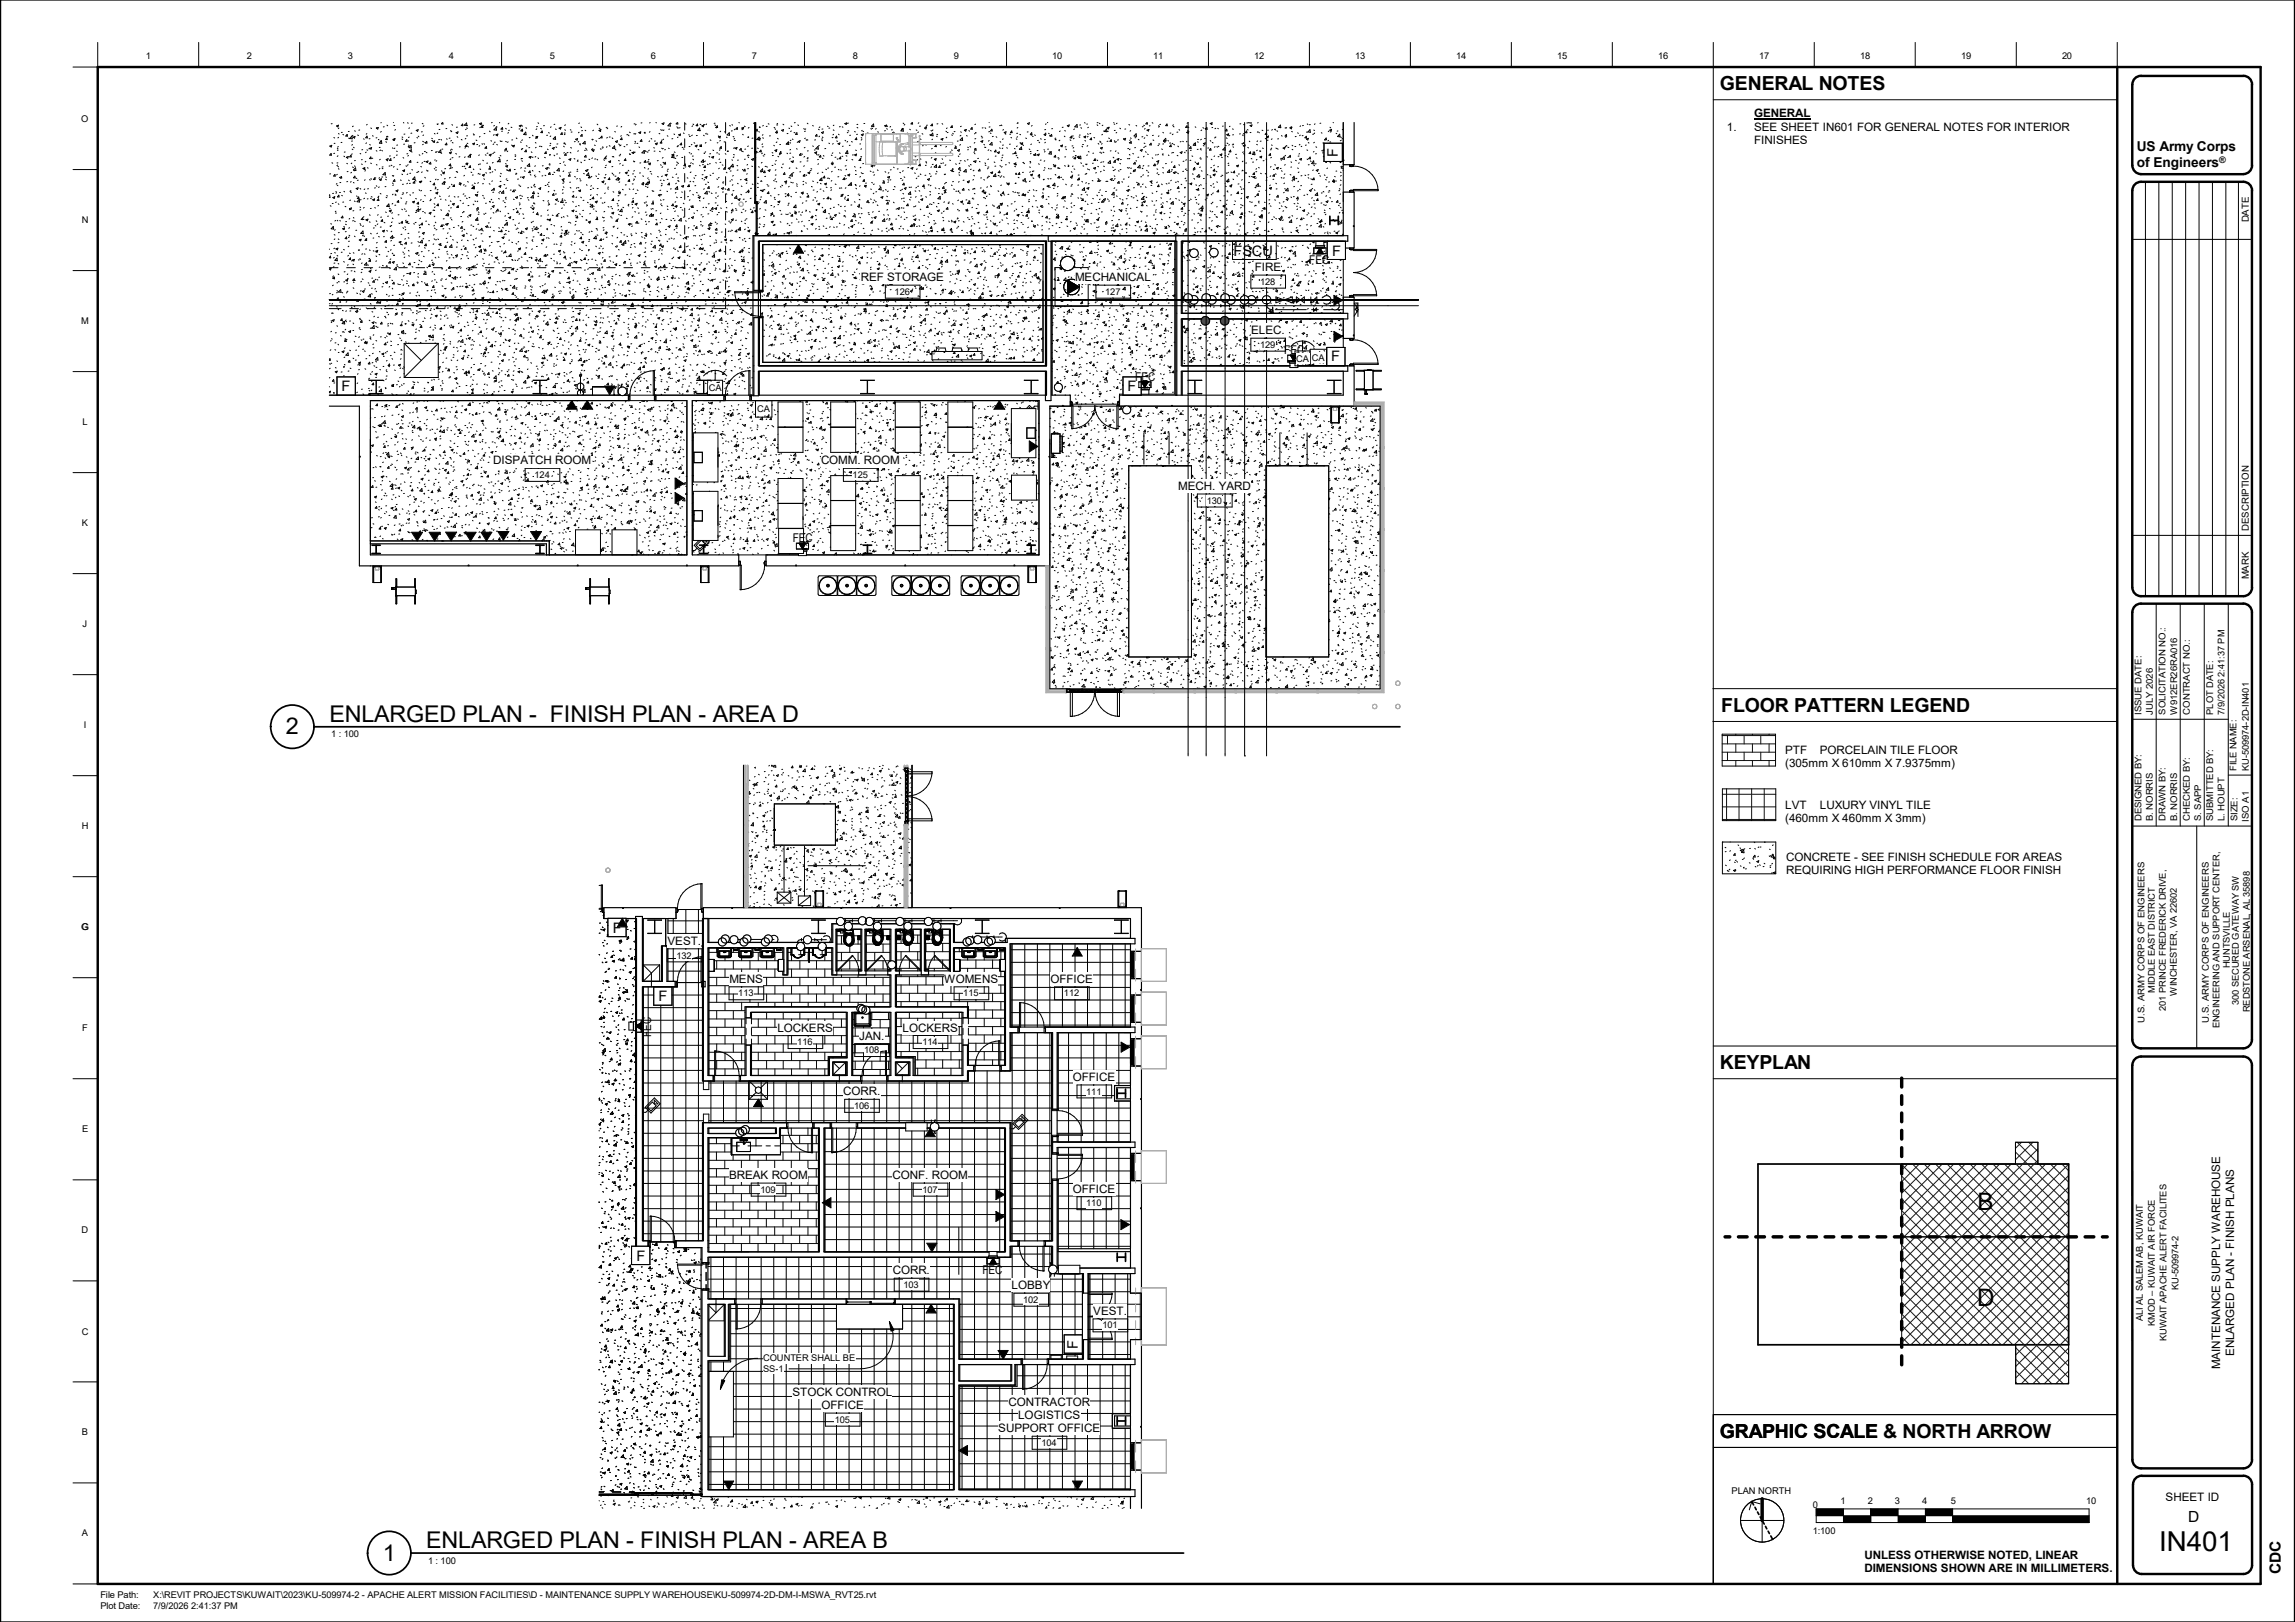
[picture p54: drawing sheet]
<svg xmlns="http://www.w3.org/2000/svg" width="841mm" height="594mm" viewBox="0 0 841 594" stroke-linecap="round" stroke-linejoin="round" font-family="sans-serif">
<defs><g id="words">
<text font-size="10.1" x="791.3" y="567.9">IN401</text>
<g font-size="8.8">
<text x="724.7" y="443.4">B</text>
<text x="724.5" y="478.4">D</text>
</g>
<g font-size="8.5">
<text x="104.8" y="268.9">2</text>
<text x="120.7" y="264.4">ENLARGED PLAN -</text>
<text x="201.5" y="264.4">FINISH PLAN -</text>
<text x="261.2" y="264.4">AREA D</text>
<text x="156.2" y="567.1">ENLARGED PLAN -</text>
<text x="234.7" y="567.1">FINISH PLAN -</text>
<text x="294.4" y="567.1">AREA B</text>
<text x="140.3" y="571.6">1</text>
</g>
<g font-size="7.1">
<text x="630.3" y="33.1">GENERAL NOTES</text>
<text x="630.8" y="260.8">FLOOR PATTERN LEGEND</text>
<text x="630.3" y="391.7">KEYPLAN</text>
<text x="630.3" y="526.7">GRAPHIC SCALE</text>
<text x="630.3" y="526.7">GRAPHIC SCALE &amp; NORTH ARROW</text>
</g>
<g font-size="5.6">
<text x="801.8" y="557.4">D</text>
<text x="835.9" y="576.7" transform="rotate(-90 835.9 576.7)">CDC</text>
</g>
<g font-size="5.3">
<text x="490.2" y="57.5" transform="rotate(-90 490.2 57.5)">F</text>
<text x="452" y="93.6">FSCU</text>
<text x="488.1" y="93.6">F</text>
<text x="487.8" y="132.3">F</text>
<text x="125.1" y="143.1">F</text>
<text x="413.1" y="143.1">F</text>
<text x="224.5" y="341.6">F</text>
<text x="241.3" y="366.7">F</text>
<text x="233.2" y="461.7">F</text>
<text x="395" y="494" transform="rotate(-90 395 494)">F</text>
</g>
<g font-size="5">
<text x="783.1" y="55.5">US Army Corps</text>
<text x="783.1" y="61.3">of Engineers</text>
</g>
<g font-size="4.4">
<text x="479.8" y="96.6">FEC</text>
<text x="470.6" y="129.6">FEC</text>
<text x="416" y="139.4">FEC</text>
<text x="290.5" y="198.5">FEC</text>
<text x="238.6" y="379.7" transform="rotate(-90 238.6 379.7)">FEC</text>
<text x="360" y="466.6">FEC</text>
</g>
<g font-size="4.3">
<text x="459.8" y="99.3">FIRE</text>
<text x="315.4" y="103">REF STORAGE</text>
<text x="394" y="103">MECHANICAL</text>
<text x="458.5" y="122.4">ELEC.</text>
<text x="180.8" y="170.1">DISPATCH ROOM</text>
<text x="300.9" y="170.1">COMM. ROOM</text>
<text x="431.8" y="179.5">MECH. YARD</text>
<text x="244.6" y="346.1">VEST.</text>
<text x="267.3" y="360">MENS</text>
<text x="346" y="360">WOMENS</text>
<text x="384.9" y="360">OFFICE</text>
<text x="284.9" y="377.8">LOCKERS</text>
<text x="330.8" y="377.8">LOCKERS</text>
<text x="314.9" y="380.7">JAN.</text>
<text x="393.1" y="395.9">OFFICE</text>
<text x="309" y="401.2">CORR.</text>
<text x="267.2" y="431.9">BREAK ROOM</text>
<text x="327.1" y="431.9">CONF. ROOM</text>
<text x="393.1" y="436.9">OFFICE</text>
<text x="327.2" y="466.7">CORR.</text>
<text x="370.7" y="472.2">LOBBY</text>
<text x="400.6" y="481.6">VEST.</text>
<text x="818.7" y="496.7" transform="rotate(-90 818.7 496.7)">ENLARGED PLAN - FINISH PLANS</text>
<text x="813.6" y="501.5" transform="rotate(-90 813.6 501.5)">MAINTENANCE SUPPLY WAREHOUSE</text>
<text x="369.6" y="515.1">CONTRACTOR</text>
<text x="373.1" y="519.9">LOGISTICS</text>
<text x="365.8" y="524.6">SUPPORT OFFICE</text>
<text x="793.6" y="549.7">SHEET ID</text>
</g>
<g font-size="4.2">
<text x="632.8" y="47.8">1.</text>
<text x="642.8" y="43">GENERAL</text>
<text x="642.8" y="47.8">SEE SHEET IN601 FOR GENERAL NOTES FOR INTERIOR</text>
<text x="642.8" y="52.6">FINISHES</text>
<text x="654.2" y="276.3">PTF</text>
<text x="654.2" y="281.1">(305mm X 610mm X 7.9375mm)</text>
<text x="666.9" y="276.3">PORCELAIN TILE FLOOR</text>
<text x="654.2" y="296.3">LVT</text>
<text x="666.9" y="296.3">LUXURY VINYL TILE</text>
<text x="654.2" y="301.1">(460mm X 460mm X 3mm)</text>
<text x="654.5" y="315.3">CONCRETE -</text>
<text x="682.1" y="315.3">SEE FINISH SCHEDULE FOR AREAS</text>
<text x="654.5" y="320">REQUIRING HIGH PERFORMANCE FLOOR FINISH</text>
<text x="290.4" y="511.3">STOCK CONTROL</text>
<text x="301" y="516.1">OFFICE</text>
<text x="683.2" y="570.8">UNLESS OTHERWISE NOTED, LINEAR</text>
<text x="683.2" y="575.8">DIMENSIONS SHOWN ARE IN MILLIMETERS.</text>
</g>
<g font-size="3.5">
<text x="824.1" y="81.4" transform="rotate(-90 824.1 81.4)">DATE</text>
<text x="824.1" y="194.4" transform="rotate(-90 824.1 194.4)">DESCRIPTION</text>
<text x="824.1" y="212.2" transform="rotate(-90 824.1 212.2)">MARK</text>
</g>
<g font-size="3.4">
<text x="53.5" y="21.5">1</text>
<text x="90.5" y="21.5">2</text>
<text x="127.5" y="21.5">3</text>
<text x="164.5" y="21.5">4</text>
<text x="201.5" y="21.5">5</text>
<text x="238.5" y="21.5">6</text>
<text x="275.5" y="21.5">7</text>
<text x="312.5" y="21.5">8</text>
<text x="349.5" y="21.5">9</text>
<text x="385.6" y="21.5">10</text>
<text x="422.6" y="21.5">11</text>
<text x="459.6" y="21.5">12</text>
<text x="496.6" y="21.5">13</text>
<text x="533.6" y="21.5">14</text>
<text x="570.6" y="21.5">15</text>
<text x="607.6" y="21.5">16</text>
<text x="644.6" y="21.5">17</text>
<text x="681.6" y="21.5">18</text>
<text x="718.6" y="21.5">19</text>
<text x="755.6" y="21.5">20</text>
<text x="29.8" y="44.6">O</text>
<text x="29.9" y="81.6">N</text>
<text x="327.8" y="108">126</text>
<text x="405" y="108">127</text>
<text x="461.8" y="104.3">128</text>
<text x="29.8" y="118.6">M</text>
<text x="461.8" y="127.4">129</text>
<text x="474.9" y="132.5">CA</text>
<text x="480.7" y="132.1">CA</text>
<text x="259.7" y="143.3">CA</text>
<text x="30.2" y="155.6">L</text>
<text x="277.5" y="150.9">CA</text>
<text x="195.9" y="175.1">124</text>
<text x="312.5" y="175.1">125</text>
<text x="442.2" y="184.5">130</text>
<text x="30" y="192.6">K</text>
<text x="30.3" y="229.6">J</text>
<text x="784.8" y="261.7" transform="rotate(-90 784.8 261.7)">ISSUE DATE:</text>
<text x="788.9" y="261.7" transform="rotate(-90 788.9 261.7)">JULY 2026</text>
<text x="793.6" y="261.7" transform="rotate(-90 793.6 261.7)">SOLICITATION NO.:</text>
<text x="797.8" y="261.7" transform="rotate(-90 797.8 261.7)">W912ER26RA016</text>
<text x="802.4" y="261.7" transform="rotate(-90 802.4 261.7)">CONTRACT NO.:</text>
<text x="811.1" y="261.7" transform="rotate(-90 811.1 261.7)">PLOT DATE:</text>
<text x="815.2" y="261.7" transform="rotate(-90 815.2 261.7)">7/9/2026 2:41:37 PM</text>
<text x="30.7" y="266.6">I</text>
<text x="121.3" y="270">1 : 100</text>
<text x="819.6" y="282.3" transform="rotate(-90 819.6 282.3)">FILE NAME:</text>
<text x="824.1" y="282.3" transform="rotate(-90 824.1 282.3)">KU-509974-2D-IN401</text>
<text x="29.9" y="303.6">H</text>
<text x="784.8" y="300.8" transform="rotate(-90 784.8 300.8)">DESIGNED BY:</text>
<text x="788.9" y="300.8" transform="rotate(-90 788.9 300.8)">B. NORRIS</text>
<text x="793.6" y="300.8" transform="rotate(-90 793.6 300.8)">DRAWN BY:</text>
<text x="797.8" y="300.8" transform="rotate(-90 797.8 300.8)">B. NORRIS</text>
<text x="802.4" y="300.8" transform="rotate(-90 802.4 300.8)">CHECKED BY:</text>
<text x="806.6" y="300.8" transform="rotate(-90 806.6 300.8)">S. SAPP</text>
<text x="811.1" y="300.8" transform="rotate(-90 811.1 300.8)">SUBMITTED BY:</text>
<text x="815.2" y="300.8" transform="rotate(-90 815.2 300.8)">L. HOUPT</text>
<text x="820" y="300.8" transform="rotate(-90 820 300.8)">SIZE:</text>
<text x="824.1" y="300.9" transform="rotate(-90 824.1 300.9)">ISO A1</text>
<text x="29.8" y="340.6">G</text>
<text x="247.9" y="351.1">132</text>
<text x="817.2" y="354.7" transform="rotate(-90 817.2 354.7)">HUNTSVILLE</text>
<text x="270.6" y="365">113</text>
<text x="353" y="365">115</text>
<text x="389.9" y="365">112</text>
<text x="789.7" y="363.8" transform="rotate(-90 789.7 363.8)">MIDDLE EAST DISTRICT</text>
<text x="797.7" y="364.6" transform="rotate(-90 797.7 364.6)">WINCHESTER, VA 22602</text>
<text x="793.7" y="370.2" transform="rotate(-90 793.7 370.2)">201 PRINCE FREDERICK DRIVE,</text>
<text x="820.4" y="368.1" transform="rotate(-90 820.4 368.1)">300 SECURED GATEWAY SW</text>
<text x="824.5" y="370.8" transform="rotate(-90 824.5 370.8)">REDSTONE ARSENAL, AL 35898</text>
<text x="30.1" y="377.6">F</text>
<text x="785.8" y="374.5" transform="rotate(-90 785.8 374.5)">U.S. ARMY CORPS OF ENGINEERS</text>
<text x="809.4" y="374.5" transform="rotate(-90 809.4 374.5)">U.S. ARMY CORPS OF ENGINEERS</text>
<text x="813.3" y="376.7" transform="rotate(-90 813.3 376.7)">ENGINEERING AND SUPPORT CENTER,</text>
<text x="292.2" y="382.8">116</text>
<text x="338" y="382.8">114</text>
<text x="316.7" y="385.7">108</text>
<text x="398.1" y="400.9">111</text>
<text x="313" y="406.2">106</text>
<text x="30.1" y="414.7">E</text>
<text x="278.7" y="436.9">109</text>
<text x="338" y="436.9">107</text>
<text x="398.1" y="441.8">110</text>
<text x="29.9" y="451.7">D</text>
<text x="331.1" y="471.7">103</text>
<text x="798.3" y="472.5" transform="rotate(-90 798.3 472.5)">KU-509974-2</text>
<text x="374.9" y="477.2">102</text>
<text x="785.2" y="483.9" transform="rotate(-90 785.2 483.9)">ALI AL SALEM AB, KUWAIT</text>
<text x="789.7" y="485.6" transform="rotate(-90 789.7 485.6)">KMOD – KUWAIT AIR FORCE</text>
<text x="29.9" y="488.8">C</text>
<text x="404" y="486.6">101</text>
<text x="794" y="491.3" transform="rotate(-90 794 491.3)">KUWAIT APACHE ALERT FACILITES</text>
<text x="279.7" y="498.6">COUNTER SHALL BE</text>
<text x="279.7" y="502.5">SS</text>
<text x="284.1" y="502.5">-1</text>
<text x="305.9" y="521.1">105</text>
<text x="30" y="525.7">B</text>
<text x="381.6" y="529.6">104</text>
<text x="634.6" y="547.1">PLAN NORTH</text>
<text x="674.5" y="550.8">1</text>
<text x="684.4" y="550.8">2</text>
<text x="694.4" y="550.8">3</text>
<text x="704.4" y="550.8">4</text>
<text x="714.9" y="550.8">5</text>
<text x="764.5" y="550.8">10</text>
<text x="664.3" y="552.2">0</text>
<text x="30" y="562.7">A</text>
<text x="664.3" y="561.7">1:100</text>
<text x="156.8" y="572.7">1 : 100</text>
<text x="36.8" y="585.4">File Path:</text>
<text x="56.1" y="585.4">X:\REVIT PROJECTS\KUWAIT\2023\KU-509974-2 - APACHE ALERT MISSION FACILITIES\D - MAINTENANCE SUPPLY WAREHOUSE\KU-509974-2D-DM-I-MSWA_RVT25.rvt</text>
<text x="36.8" y="589.5">Plot Date:</text>
<text x="56.1" y="589.5">7/9/2026 2:41:37 PM</text>
</g>
<text font-size="3.3" x="813.3" y="59.8">®</text>
</g></defs>
<g fill="none" stroke="#121212" stroke-width=".37">
<path d="M631.1 269.4h19.6M631.1 272.5h19.6M631.1 275.5h19.6M631.1 278.6h19.6M633.1 269.4v3.1M633.1 275.5v3.1M636.1 268.9v.5M636.1 272.5v3M636.1 278.6v2M639.1 269.4v3.1M639.1 275.5v3.1M642.2 268.9v.5"/>
<path d="M642.2 272.5v3M642.2 278.6v2M645.2 269.4v3.1M645.2 275.5v3.1M648.3 268.9v.5M648.3 272.5v3M648.3 278.6v2M631.2 290.9h19.5M631.2 295.5h19.5M632.7 288.9v11.7M637.3 288.9v11.7M641.9 288.9v11.7"/>
<path d="M646.5 288.9v11.7M631.2 300.1h19.5"/>
</g>
<g fill="none" stroke="#000" stroke-width=".37">
<path d="M631.1 268.9h19.6v11.7h-19.6zM631.2 288.9h19.5v11.7h-19.5zM631.2 308.4h19.5v11.6h-19.5zM631.2 310.7h.1M631.4 308.4h-.2M632.2 310.3l.3 .2M632.3 316.9l.3 .2M632.5 311.9l-.3 .1M633 318.8l.2 .2M633.6 319.1h-.3M633.9 318.3l-.3 .3M634.1 315l-.3 .2"/>
<path d="M634.2 311.6l-.3 .2M635.3 318.8l.7-.2-.2 .6zM635.6 315.8l.3 .1M635.8 312.6l.1 .7-.6-.1zM636.1 318.7l-.3 .1M636.3 315.1h-.4M636.5 315.5l.2 .3M636.9 309.5l.3 .2M637.6 310.6l.3 .1M637.8 311.4l.7-.2-.2 .6zM637.8 317.1l.2 .2M638.8 314.7l-.3 .1"/>
<path d="M638.9 317.8l.2 .2M638.9 311.1h-.3M639 311.4l.1 .9-.9-.1zM639.1 317.6l-.2 .2M639.3 314.2l-.3 .3M639.4 310.9l-.3 .2M640 318.2l-.3 .1M641.1 316l.2 .1M641.5 310.7l-.4 .1M642.4 314.5l.3 .2M642.7 314.2l-.4 .1M642.8 308.4l.3 .3"/>
<path d="M643 310.8l.3 .2M643.1 313.3l.1 .6h-.6zM643.2 317.3l.3 .2M643.8 315.6l.7-.3-.2 .6zM644.3 317l-.3 .2M644.4 313.6l-.3 .2M644.5 310.2l-.2 .2M644.8 316.7l.3 .2M645.3 310.2l-.3 .1M646.4 317.4h-.3M646.5 316.2l.3 .2M646.6 308.4h.2"/>
<path d="M648.3 313.5l.3 .2M648.5 311l.2 .2M648.6 317.6l.3 .2M649 317.1h-.4M649.1 313.4h-.3M649.4 319.6l-.2 .2M649.6 316.2l-.3 .2M649.7 312.8l-.3 .3M649.8 313.1l.1 .9-.8-.1zM649.8 309.5l-.3 .2M649.9 319.6l.7-.2-.2 .6zM650.4 313.9l.1 .7-.6-.1z"/>
</g>
<g fill="#fff">
<path d="M259.8 340.4h66.3v53.5h-66.3z"/>
<path d="M328.5 340.4h39.6v53.5h-39.6z"/>
<path d="M235.8 359.9h149.9v95h-149.9z"/>
<path d="M387.4 420.3h26.9v37.1h-26.9z"/>
<path d="M302.3 413.2h65.8v45.3h-65.8z"/>
<path d="M259.8 413.2h40.1v45.3h-40.1z"/>
<path d="M259.4 456.5h139.6v41.3h-139.6z"/>
<path d="M259.8 477.7h89.6v67.9h-89.6z"/>
<path d="M399 466.5h19.3v31.3h-19.3z"/>
<path d="M243.9 333.1h13.8v26.8h-13.8z"/>
<path d="M219.5 332.7h37.4v214.9h-37.4z"/>
<path d="M351.7 499.8h62.6v45.8h-62.6z"/>
<path d="M370.5 345.7h43.8v30.5h-43.8z"/>
<path d="M387.4 378.2h26.9v40.1h-26.9z"/>
<path d="M219.5 333h194.8v219.5h-194.8z"/>
<path d="M312.5 370.8h13.6v23.1h-13.6z"/>
<path d="M272.5 280.3h61.7v52.1h-61.7z"/>
<path d="M220.6 332.7h.7v1.4h-.7z"/>
</g>
<g fill="#000">
<path d="M226.2 336.3h3.7v3.2h-3.7zM392.9 347h3.7v3.2h-3.7zM410.8 381.7h3.2v3.6h-3.2zM339 413.2h3.7v3.1h-3.7zM365 435.7h3.1v3.6h-3.1zM301.3 438.7h3.2v3.6h-3.2zM339.7 455.3h3.6v3.2h-3.6zM365 443.7h3.1v3.6h-3.1zM410.8 446.7h3.1v3.6h-3.1zM339.4 477.7h3.7v3.2h-3.7zM365.8 494.6h3.6v3.2h-3.6zM351.4 529.4h3.1v3.7h-3.1z"/>
<path d="M265.3 542.5h3.6v3.1h-3.6zM393.1 542.5h3.6v3.1h-3.6z"/>
</g>
<g fill="#fff">
<path d="M414.3 422.4h1.2v10h-1.2z"/>
<path d="M414.3 380.4h1.2v10h-1.2z"/>
<path d="M414.3 348.4h1.2v10h-1.2z"/>
<path d="M414.3 528.4h1.2v10h-1.2z"/>
<path d="M414.3 364.4h1.2v10h-1.2z"/>
<path d="M247.7 332.7h10.1v1.4h-10.1z"/>
</g>
<g fill="#000">
<path d="M232.9 374.6h2.1v2.4h-2.1zM276.2 402.6h3.4v2.7h-3.4zM362.7 460.8h2.4v2.1h-2.4z"/>
<circle cx="351.7" cy="477.7" r=".21"/>
</g>
<path d="M220.7 333.1v.6M414.3 374.2h1.2" fill="none" stroke="#191919" stroke-width=".37"/>
<g fill="none" stroke="#000" stroke-width=".37">
<path d="M272.5 280.3v52.1h.2M272.5 283.4l.2 .1M274.2 290.4l.5-.5 .1 1-.6-.1M274.2 294.1h.1M274.2 291.8l.2 .2M274.5 298.6l.3 .2M274.6 285.7l.2 .2M274.9 294.3h-.3M275.1 290.6l-.4 .1M276 287.3l.7-.2-.2 .6zM276 288.8l.3 .2M276.1 297.8h-.3"/>
<path d="M276.2 297.9l-.2 .2M276.4 294.5l-.3 .2M276.5 291.1l-.3 .2M276.6 287.7l-.2 .3M276.6 294l.2 .2M276.7 284.4l-.2 .2M276.9 281l-.3 .2 .3 .1M277.3 286.9l.1 .7-.6-.1zM277.4 299.4l.3 .2M277.6 290.3h-.3M277.7 286.6h-.3M278 283.6l.3 .2"/>
<path d="M278.1 290.2l.3 .1M278.7 294.6l.1 .6h-.6zM278.8 293.8h-.4M279.4 294.2l.3 .2M280.1 290.7l.2 .3M280.3 298.5l-.7 .3 .5 .3 .2-.6M280.3 286.3h-.3M280.4 282.6h-.3M280.5 297.6l.2 .2M280.5 284.7l.3 .2M281.3 297.3l-.2 .2M281.4 289.8h-.3"/>
<path d="M281.4 289l.3 .2M281.5 293.9l-.3 .2M281.6 290.5l-.3 .2M281.7 287.1l-.2 .2M281.9 283.7l-.3 .2M282 280.3l-.3 .2M282 291.4l.7-.3-.2 .7zM282.5 296.9l-.3 .1M282.5 293l.2 .2M282.7 280.3h.1M282.8 299.6l.3 .2M282.9 280.3l-.2 .2 .6 .1v-.3"/>
<path d="M283 282.3h-.4M283.4 283.8l.3 .2M283.5 290.4l.3 .2M283.7 296h.1M283.8 294.4h22.4v15.1h-22.4zM283.9 280.3l-.5 .5 .9 .2-.1-.7M284.1 285.8h-.3M284.5 284.1l.7-.3-.2 .6zM284.6 287.6l.1 .6h-.6zM285.2 292.9l-.3 .1M285.5 291.6l.1 1-.9-.2zM286 289.7l.3 .3"/>
<path d="M286.4 283.7l.3 .2M286.8 293.1l-.3 .2M286.8 281.8h-.3M286.9 289.3l.2 .1M286.9 289.7l-.3 .2M287 286.3l-.3 .3M287.1 283l-.2 .2M287.7 292.6l-.3 .1M287.9 288.9l-.4 .1M288.5 292l.2 .2M288.8 284.1l.3 .1M289 290.6l.3 .2"/>
<path d="M290.4 288.6h-.3M290.4 280.6l.2 .6h-.6zM290.5 284.9h-.3M290.6 288.1l.7-.2-.2 .6zM291.6 292.1h-.3M291.9 288.2l.1 .7-.6-.1zM291.9 288.7l.3 .2M292 292.4l-.3 .2M292.1 289l-.3 .2M292.2 285.6l-.2 .2M292.3 289.5l.3 .1M292.4 282.2l-.3 .2"/>
<path d="M292.4 282.7l.2 .2M293 280.8l.8-.3-.3 .6zM293.1 284.6h-.4M293.1 280.3l.2 .2M293.2 280.9l-.3 .1M294.3 288.1h-.4M294.3 284.3l.2 .2M294.4 291l.2 .2M294.4 290.8l.3 .2M295 281.7l.1 1-.9-.2zM295.6 294.1l.8-.8 .1 1zM295.7 280.6h-.3"/>
<path d="M296.6 292.2l.7-.2-.2 .6zM296.9 284.1h-.3M297.1 291.8l-.3 .1M297.2 288.4l-.2 .2M297.3 285l-.2 .2M297.5 281.6l-.3 .2M297.7 289.7l.3 .2M297.8 281.2l.1 .7-.6-.1zM297.9 287.7l.2 .2M298 291.3h-.3M298.3 281.6l.2 .3M298.4 280.5l.3 .2"/>
<path d="M299.1 284.9l.7-.3-.2 .6zM299.2 288.9l.1 .6-.6-.1zM299.7 284.5l.3 .2M299.8 291.1l.3 .2M300.3 289.9l.2 .3M300.6 290.9l-.4 .1M300.7 287.2l-.3 .1M301.7 294.4h.1M302.3 294.3l-.1 .1M302.4 291l-.3 .2M302.5 287.6l-.2 .2M302.6 284.2l-.2 .2"/>
<path d="M302.8 280.8l-.3 .3M303.1 289.9l.3 .2M303.2 286.9h-.3M303.4 283.2l-.4 .1M303.8 286.7l.2 .2M303.8 280.7l.3 .2M304.2 293.5l.2 .2M304.2 280.6l.3 .2M304.4 290.4h-.3M305.1 281.9l.1 .6-.7-.1zM305.1 284.7l.3 .2M305.2 289l.7-.3-.2 .6z"/>
<path d="M305.3 291.3l.3 .2M305.9 283.4l.1 1-.9-.2zM305.9 282.9l-.3 .1M306.2 288.9l.3 .2M306.4 295.8l.8-.8 .1 1zM306.5 289.5l.1 .7-.7-.1zM306.5 295.3l.3 .2M307.1 286.4h-.4M307.3 297.1l-.2 .1M307.5 293.7l-.3 .1M307.6 290.3l-.3 .2M307.6 281.6l.8-.3-.3 .6z"/>
<path d="M307.7 280.3h.1M307.7 286.9l-.2 .2M307.8 297.1l.2 .7-.6-.1zM307.8 283.5l-.2 .2M308 297.2l-.3 .1M308.1 293.6h-.3M308.5 290.2l.3 .2M309.2 281l.3 .1M309.7 298.5l.2 .2M309.7 285.7l.3 .2M309.8 282.4h-.4M310.1 292.5l.2 .2"/>
<path d="M310.5 285l.3 .2M310.7 293.2l-.4 .1M310.7 291.5l.3 .2M310.8 289.6h-.3M311.2 293l.8-.2-.3 .6zM311.9 296.7l-.4 .1M312 295.6l.3 .1M312.1 287.9l.3 .2M312.3 282.5l.2 .6h-.7zM312.4 299.8l-.3 .2M312.5 296.4l-.3 .2M312.6 293l-.3 .2"/>
<path d="M312.8 289.6l-.3 .2M312.8 286.2l-.2 .2M313 282.9l-.3 .1M313.4 289.2l-.4 .1M313.5 285.5l-.4 .1M313.7 290.2l.2 .6-.6-.1zM313.7 285.7l.8-.3-.3 .6zM314 290.4l.2 .2M314.5 292.7l-.3 .1M314.7 281.2l.3 .1M315.1 297.8l.2 .6h-.6zM315.6 299.9h-.3"/>
<path d="M315.6 297.5l.2 .2M315.6 284.6l.3 .3M315.7 285.2l.5 .2M316 291.5l.3 .2M316.1 291.8l.3 .1M316.1 281.6h-.3M316.7 285.1l.1 .9-.9-.1zM317.2 288.7l-.3 .1M317.3 297.1l.7-.2-.2 .6zM317.4 295.8l.3 .2M317.6 299l-.2 .2M317.8 295.6l-.3 .2"/>
<path d="M317.9 292.2l-.3 .2M318 288.8l-.2 .3M318.1 296.6l.1 1-.9-.1zM318.1 286.9l.2 .2M318.1 299.8l.2 .2M318.1 285.5l-.2 .2M318.1 299.6h-.3M318.3 282.1l-.3 .2M318.3 295.9h-.3M318.7 281.2l-.3 .1M319.4 290.6l.3 .2M319.6 283.1l.1 .7-.6-.1z"/>
<path d="M319.8 289.8l.7-.3-.2 .6zM319.9 284.7h-.4M320.1 281.4l.3 .2M320.8 295.6h-.3M321 291.9h-.4M321 290.8l.1 .6h-.6zM321.4 285.5l.2 .1M321.5 292l.3 .2M321.5 296.5l.3 .2M321.6 283.6l.2 .2M321.9 290.4l.3 .3M322 299l-.4 .1"/>
<path d="M322.2 282.4l.8-.3-.3 .6zM322.5 298.4v.6h-.6zM322.5 280.7l-.3 .1M322.8 296l.3 .2M322.9 298.3l-.3 .2M323 294.9l-.3 .2M323.1 291.5l-.3 .2M323.2 288.1l-.2 .2M323.3 284.8l-.2 .1M323.5 281.4l-.3 .2M323.5 280.3l.2 .2M323.5 291.5l-.3 .1"/>
<path d="M323.6 287.9h-.3M324 285.9l.2 .2M324 298.7l.2 .3M324.7 295.1h-.3M324.8 290.9l.3 .1M325.5 281.6l.3 .2M325.8 293.9l.8-.3-.3 .6zM326.2 287.5l-.4 .1M326.3 283.8l-.3 .1M326.8 287.6l.8-.8 .1 .9zM326.8 285.7l.3 .1M326.9 283.8l.1 .6h-.6z"/>
<path d="M326.9 292.2l.3 .2M327.4 291l-.4 .1M327.4 295.5l.3 .2M327.5 282.6l.2 .2M327.9 289.4l.2 .2M328 297.6l-.3 .3M328.1 294.3l-.2 .2M328.2 296.2l.3 .2M328.3 290.9l-.3 .2M328.3 291.4l.1 .7-.6-.1zM328.3 286.5l.7-.3-.2 .7zM328.4 287.5l-.3 .2"/>
<path d="M328.4 298.2h-.3M328.5 284.1l-.3 .2M328.6 280.7l-.3 .2M328.8 280.5l.3 .2M328.8 283.5l-.3 .1M328.9 298.3l.1 1-.9-.1zM329.7 299l.2 .7-.7-.1zM329.9 284.9l.3 .2M329.9 297.7l.3 .2M330 287l-.3 .1M330.2 291.1l.3 .2M331 297.9h-.4"/>
<path d="M331 281.9l.3 .2M331.1 294.2l-.3 .1M331.8 299.8h.1M331.8 283.5h.1M331.9 291.8h.1M331.9 282.7h.1M331.9 291.5h.1M331.9 282.7v8.8M331.9 291.8v8.9M331.9 291.8h.7M331.9 282.7h.7M331.9 291.5h.7"/>
<path d="M332.3 285.3v.5M332.3 286.9v.5M332.3 288.4v.5M332.3 289.9v.5M332.3 292.9v.5M332.3 294.4v.5M332.3 296v.5M332.3 297.5v.5M332.4 282.4h.1M332.4 282.6h.1M332.4 282.4v.2M332.4 282.5v.2"/>
<path d="M332.4 282.7h.1M332.6 282.6h.1M332.6 282.4h.1M332.6 282.4l-.1 .3M332.6 284.5v.6M332.6 286v.6M332.6 287.5v.7M332.6 289.1v.6M332.6 290.6v.3M332.6 293.6v.7M332.6 295.1v.7M332.6 296.7v.6"/>
<path d="M332.6 298.2l-.4 1.3 .4 .5M332.6 284.8h.1M332.6 286.3h.1M332.6 287.9h.1M332.6 289.4h.1M332.6 298.5h.1M332.6 297h.1M332.6 295.4h.1M332.6 293.9h.1M332.6 283.3l-.4 .5v.5l.4 .2M332.6 292.4v.3M332.6 285.1l-.4 .2v.5l.4 .2"/>
<path d="M332.6 286.6l-.4 .3v.5l.4 .1M332.6 288.2l-.4 .2v.5l.4 .2M332.6 289.7l-.4 .2v.5l.4 .2M332.6 292.7l-.4 .2v.5l.4 .2M332.6 294.3l-.4 .1v.5l.4 .2M332.6 295.8l-.4 .2v.5l.4 .2M332.6 297.3l-.4 .2v.5l.4 .2M332.6 283.6l-.3 .2v.5M332.6 298.8l-.3 .2v.5l.3 .2M332.7 283h.1M332.7 299.9h8.8v.8M332.7 282.7v8.8"/>
<path d="M332.7 291.8v8.9M332.7 291.8h-.9v8.9h9.7M332.7 291.8a9 9 0 0 1 8.8 8.9M333.3 296.9l-.3 .2M333.4 294.5l.2 .2M333.4 293.5l-.3 .2M333.4 281.6l.3 .2M333.5 290.1l-.3 .2M333.6 286.7l-.2 .2M333.6 293.9h-.3M333.6 296.5l.3 .2M333.8 283.3l-.3 .2"/>
<path d="M333.8 290.2h-.4M333.8 288.4l.3 .2M334.2 284.6v-.2l-.5 .6h.5M334.2 280.3v52.1h-1.5M341.5 282.7h-9.7v8.8h.9M341.5 282.7v.7h-8.8M341.5 282.7a8.8 8.8 0 0 1-8.8 8.8M272.7 301.8l-.2 .2M272.9 302l.1 .2h-.5M274.2 309.3v.6M274.2 300.6l.2 .1M274.2 304.7l.2 .2"/>
<path d="M274.2 317.6l.2 .1M274.4 312.6l-.2 .1M274.5 308.9l-.3 .1M274.5 311.4l.2 .3M274.6 313.5l.7-.2-.2 .6zM275.4 304.5l.3 .2M275.5 318.2l-.3 .2M275.5 316.1l-.3 .1M275.5 311.1l.3 .2M275.6 316.9l.2 .6h-.6zM275.6 314.8l-.3 .2M275.7 311.4l-.2 .3"/>
<path d="M275.8 308.1l-.2 .2M276 304.7l-.3 .2M276 301.5l.1 1-.8-.2zM276.1 301.3l-.3 .2M276.5 319.7l.3 .3M276.6 306.9l.2 .2M276.8 315.1l.3 .2M277 308.6l-.3 .1M277.1 306.2l.7-.3-.2 .6zM277.2 305h-.3M277.4 313.1l.1 .9-.9-.1zM278.2 312.1l-.3 .1"/>
<path d="M278.8 310l.3 .1M279.3 319.3h-.3M279.6 300.7l.3 .2-.4 .1M279.7 304.6l-.3 .1M280 303.6l.3 .2M280 316.5l.2 .2M280.1 302.3l.1 .6-.6-.1zM280.5 310.4l.2 .2M280.6 317.5l-.2 .3M280.7 317.6l.7-.3-.2 .7zM280.8 314.2l-.3 .2M280.8 304.8l.3 .2"/>
<path d="M280.9 310.8l-.3 .2M280.9 308.1h-.3M281 307.4l-.3 .2M281 311.3l.3 .2M281.1 304l-.3 .2M281.2 300.7l-.2 .1M281.5 309.9l.1 .6h-.5zM281.9 319h-.4M282 315.3h-.4M282.2 315.4l.3 .2M282.4 300.6l-.3 .1M282.4 318.7l.3 .2"/>
<path d="M282.5 305.9l.2 .2M283 317.5v.7l-.6-.1zM283.2 310.3l.7-.3-.2 .6zM283.6 304.1l-.3 .1M283.7 304h.1M283.7 308.3h.1M283.7 305.1h.1M283.7 303.2h.1M283.8 303.8h.1M283.8 304h.1M284.3 310.2l.3 .2M284.5 315h-.3"/>
<path d="M284.6 311.3h-.3M285.7 318.5h-.3M285.9 316.8l-.3 .2M286 315.5l.2 .2M286 313.4l-.3 .2M286.1 310l-.2 .2M286.4 311.6l.3 .1M286.5 309.5l.1 .1M287.2 310.9l-.3 .1M287.3 309.8v17M287.7 315.6l.3 .2M288.2 314.7l.1 1-.9-.1z"/>
<path d="M288.4 314.5h-.4M288.4 317.7l.2 .2M288.8 310.5l.1 .7-.6-.1zM289.2 314.3l.7-.2-.2 .6zM289.7 310.4l.3 .2M290.2 318.2l.2 .6-.7-.1zM291 319.4l-.3 .3M291 310.4l-.3 .1M291.1 316.1l-.3 .2M291.3 312.7l-.3 .2M291.8 311.8l.3 .2M291.9 314.5l.2 .2"/>
<path d="M292.1 317.6l-.3 .1M293.1 315.8l.3 .2M294.3 316.7l.3 .2M294.6 317.3h-.3M294.8 313.6h-.4M294.8 309.9v18.3M295.1 310.6l.3 .3M295.3 318.4l.7-.3-.2 .7zM296.1 311.2l.1 .6-.6-.1zM296.1 318.8l-.2 .2M296.1 317.1h21M296.2 315.4l-.2 .2"/>
<path d="M296.4 312l-.3 .3M297.3 312l.3 .2M297.3 313.3h-.3M297.4 309.6h-.3M297.5 318.8l.1 .6h-.6zM297.8 311.1l.7-.3-.2 .6zM297.8 313.4l.2 .2M298.5 316.8h-.3M298.5 316.1l.3 .1M299.1 316.4l.1 1-.9-.1zM300.2 315.7l.3 .2M300.5 310.9l.3 .2"/>
<path d="M301.2 312.8h-.4M301.4 318.1l-.3 .2M301.5 314.7l-.3 .2M301.7 311.3l-.3 .2M302.3 319.9l-.4 .1M302.7 312.3l.3 .1M303.4 311.8l.1 .6h-.6zM303.7 312.4l.3 .2M303.8 315.2l.7-.3-.2 .6zM304 316.3l.2 .1M304.1 319.2l.3 .2M304.8 319.4l.1 .7-.6-.1z"/>
<path d="M304.8 319.6l-.3 .1M304.9 315.9l-.3 .1M306 311.1l.2 .2M306.2 314.7l.2 .2M306.2 301.8l.3 .2M306.3 307.8l.7-.3-.2 .6zM306.5 304.8h-.3M306.6 317.3l-.2 .2M306.7 301.9l.3 .2M306.7 313.9l-.2 .3M306.9 310.6l-.3 .2M307 307.2l-.3 .2"/>
<path d="M307.1 303.8l-.3 .2M307.3 300.4l-.3 .2M307.5 315.6h-.4M307.6 311.9l-.3 .1M307.9 305.9l.3 .2M308.1 312.5l.3 .2M308.6 306.5l.1 1-.9-.1zM308.7 319.1l-.4 .1M308.8 300.4l.7-.3-.2 .6zM309.1 318.9l.8-.8 .1 1zM309.2 300.7l-.3 .1M309.3 304.8l.1 .6h-.6z"/>
<path d="M309.4 316.5l.3 .2M309.7 311.4l.4 .2M309.9 319.2l.7-.2-.2 .6zM310 300.8l.3 .1M310 305.4l.3 .2M310 318.2l.3 .2M310.3 307.9h-.4M310.7 312.4l.1 .7-.6-.1zM311.3 315.1h-.3M311.4 311.4l.3 .1M311.7 316.7l-.2 .2M311.9 313.3l-.3 .2"/>
<path d="M312 309.9l-.3 .2M312.1 313.6l.2 .3M312.1 306.5l-.2 .2M312.1 302.1l.3 .2M312.1 300.8l.3 .2M312.3 303.1l-.3 .3M312.4 311.9l.7-.3-.2 .6zM312.8 307.6h-.3M312.9 303.9l-.3 .1M313.4 306.2l.2 .1M313.5 312.7l.3 .2M314 311.1h-.4"/>
<path d="M314.8 316.7l.3 .2M314.8 304.5l.8-.3-.3 .6zM315 318.3h-.3M315.4 301l.3 .2M315.5 303.6h-.4M315.6 310.4l.2 .2M316 304.3l.2 .2M316 317.2l.2 .2M316.6 305.4l.1 .7-.6-.1zM316.7 307.1h-.4M316.8 311.6l.3 .1M316.9 319.3l-.2 .2"/>
<path d="M317 315.9l-.2 .2M317.2 312.5l-.3 .2M317.3 309.2l-.3 .2M317.4 305.8l-.3 .2M317.5 302.4l-.3 .2M317.5 302.3l.3 .2M317.6 317.9l-.4 .1M317.7 314.2l-.3 .1M318 313.1l.1 .6-.6-.1zM318 312.6l.3 .2M318.4 316l.8-.3-.3 .6zM318.6 309l.8-.8 .1 1z"/>
<path d="M318.8 306.4l.3 .2M318.9 312.9l.3 .2M319.3 303.1h-.3M320.2 316.9l.3 .3M320.3 313.9h-.4M320.4 310.2l-.3 .1M320.8 301.2l.3 .2M320.9 308.6l.7-.3-.2 .6zM321.4 317.4l-.3 .1M321.5 309.4l.2 .2M321.9 303.3l.3 .2M321.9 316.2l.3 .2"/>
<path d="M322.1 318.6l-.2 .2M322.2 315.2l-.2 .2M322.2 311.8l.3 .2M322.4 311.8l-.3 .2M322.5 308.4l-.3 .3M322.6 305.1l-.2 .2M322.7 301.7l-.2 .2M322.9 309.9h-.3M323 302.6l.3 .2M323.1 306.2l-.4 .1M323.4 301.2l.7-.3-.2 .7zM323.8 306.1l.2 .6h-.7z"/>
<path d="M323.9 311.6l.3 .2M324.1 313.4h-.3M324.2 306.6l.3 .2M324.4 313.2l.3 .2M325.2 313.7l.2 .6h-.6zM325.6 305.9h-.3M325.6 317.2l.3 .2M325.8 302.2l-.4 .1M326.2 301.5l.3 .1M326.8 309.4h-.3M327 312.7l.7-.3-.2 .6zM327.2 317.9l-.2 .2"/>
<path d="M327.4 314.5l-.3 .2M327.4 308.4l.3 .2M327.5 311.2l-.3 .2M327.6 307.8l-.2 .2M327.7 312l.3 .2M327.7 304.4l-.2 .2M327.8 302.3l.3 .2M327.8 315.2l.3 .2M327.9 301l-.3 .2M327.9 316.6h-.4M328.3 301.9h-.3M328.4 302.8l.3 .2"/>
<path d="M329.4 305.3l.8-.2-.3 .5zM329.5 305.4h-.4M329.6 306.8l.3 .2M329.8 313.4l.3 .2M329.9 310.6l.2 .2M330.2 309.9l.2 1-.9-.2zM330.4 316.2l-.3 .1M330.5 312.5l-.3 .1M331.1 317.4l.2 .1M331.3 307.3l-.2-.6-.4 .6h.6M331.7 301.7l.2 .1M331.9 300.6h.1"/>
<path d="M331.9 300.7h.1M331.9 300.6h.7M332.1 301.4h-.3M332.4 300.7h.1M332.4 300.9h.1M332.4 300.8h.1M332.5 317.2l-.2 .2M332.5 300.7h.1M332.6 300.9h.1M332.6 300.7h.1M332.6 300.7v.2M332.7 312.3l.7 .1"/>
<path d="M332.8 310.4h-.1M332.9 307l-.2 .1M333 316.8l.8-.3-.3 .6zM333 303.7l-.3 .1M333.2 300.3l-.3 .2M333.2 308.5l-.3 .1M333.3 307.3l.3 .3M333.8 301.3l.2 .2M333.8 314.2l.2 .2M333.8 303l.3 .2M334.2 315.7l-.3 .1M219.5 332.7h1.8v3.7h1.5"/>
<path d="M219.5 333h1.3M220 333.8l.3 .2M220 338.1h-.3M220.7 339.5l.3 .3M220.8 324.2l-1.3 .1M220.8 324.2h-.5v8.5M220.8 324.2l-.2 9.5 .2 .4h.5M221.1 335.3h.2M221.3 335.1l-.2 .2M222.6 337.7l-.4 .1M222.8 339h-.2M228 336.3l1.9 3.2h-3.7z"/>
<path d="M229.4 337.3l.8-.3-.2 .6zM229.4 336.4h3.5M229.4 338.8v-2.5h-6.6v6.8h6.6v-3.6M232.6 337.5l.2 .2M237.4 336.9h5l-2.4 .2v4.7l2.4 .1h-5l2.5-.1v-4.7zM243.9 337.3h.1M244.8 337.3h12.6M246.7 336.4v23.1M248.2 332.7h-.5v3.7h-3.8l.1 10.1h13.4M248.4 333.1v.6M248.5 333.1l-.3 1h-.5M251.3 333.1v121.3"/>
<path d="M255.9 333.1v121.3M257.3 323.7h-.5v9h1v1.4h-.5l-.2-1M257.3 323.7v9.4h-9.1v-.4M257.3 323.7a9 9 0 0 0-9.1 9M257.7 334.1v2.3M272.5 320.2h.2M272.7 320.7l-.2 .1M272.7 321.1h-.2M273 332.1l.3 .1M274.2 330.5l.1 .1M274.2 332.4h57.1M274.5 324.3l.2 .2"/>
<path d="M274.8 320.3l.3 .2M275 331.7l-.3 .2M275.1 328.3l-.2 .2M275.3 325l-.3 .2M275.4 321.6l-.3 .2M275.8 332.4l.6-.3v.3M276.3 330.9l.3 .2M276.5 327h-.4M276.6 323.3h-.3M277 321.7l.3 .2M277.1 324.5l.1 .7-.6-.1zM277.7 330.5h-.4"/>
<path d="M278.2 325l.7-.3-.2 .6zM278.3 332.4l.2-.2v.2M278.3 325.7l.3 .2M278.4 332.3l.2 .1M278.7 324.7l.1 .9-.9-.1zM279.1 323h-.3M280 329.4l.2 .2M280.1 331.1l-.2 .2M280.2 327.7l-.2 .2M280.3 320.5l.2 .2M280.3 326.5h-.3M280.4 324.3l-.3 .2"/>
<path d="M280.4 323.3l.3 .2M280.5 320.9l-.3 .2M281.7 331.1l.3 .2M282.4 321.9l.3 .2M282.4 331.6l.3 .2M283 322.5h-.3M283.7 326l.3 .1M284.1 329.6l-.3 .1M284.4 325.2l.1 .6h-.7zM284.8 328.8l-.5 .3 .5 .2M284.8 330.8h5M284.8 326.8h5"/>
<path d="M284.8 326.8v4M284.8 326.8l5 4M285.7 323.6l-.3 .2M285.7 320.8l.3 .2M285.8 320.2l-.3 .2M286.3 322.3l.3 .2M286.8 321.7l.7-.3-.2 .6zM286.8 325.6l-.4 .1M287.1 331.4l.3 .2M287.8 322.2l.3 .1M289.1 326.2l.3 .1M289.1 326.8l.5-.5v.5"/>
<path d="M289.3 325.3h-.3M289.4 321.6h-.3M289.8 326.8v4M289.8 326.8l-5 4M290.5 328.8h-.3M290.6 329.6l-.2 .2M290.7 326.2l-.2 .2M290.9 322.8l-.3 .2M291.1 321l.3 .2M291.6 325.8l.2 .6h-.7zM291.8 327.3l.3 .2M292 321.3h-.4"/>
<path d="M292.3 321.3l.2 .2M292.5 331.6h.1M292.7 331.7l.1 .1M292.8 325.8l.7-.3-.2 .6zM293.2 324.8h-.4M293.2 322.4l.3 .2M294.2 331.9l-.3 .1M294.5 326.4l.3 .2M295.6 332.3l-.1 .1M295.8 320.8h-.3M295.9 325.6l-.3 .2M296 322.2l-.3 .2"/>
<path d="M296.5 321.2l.3 .2M296.9 328h-.4M297.1 328.2v3.5h-4.5M297.1 328.2h-4.5v3.5M297.1 328.2l-4.5 3.5M297.4 336.9h5l-2.4 .2v4.7l2.4 .1h-5l2.4-.1v-4.7zM297.8 326.3l.2 .2M298 331.8l.2 .2M298.2 320.3l.2 .2M298.7 322.6l.3 .2M298.7 326.6l-.3 .4 .3 .1M298.7 332.4v-6.1h3.1v6.1"/>
<path d="M299 326.3h.1M299 326.3v5.6l.1 .2h2.3M299 332h.1M299.2 332.1h.1M299.6 323.9l-.3 .1M301.2 324.8l-.3 .2M301.3 321.4l-.3 .2M301.4 322.5l.7-.3-.2 .7zM301.4 332.1h-.1M301.5 332h.1M301.5 326.3h.1M301.5 326.3l-.1 5.8"/>
<path d="M302 321.5l.3 .1M302.1 323.6h-.3M303.3 327.1l-.4 .1M303.4 332.1l.3 .1M303.7 325.3l.3 .2M304.1 332.1l.2 .2M304.1 322.8l.3 .2M305.4 326.9l.2 .2M305.9 323.1h-.3M306.1 330.9l-.2 .1M306.1 327.5l.3 .2M306.2 327.1l.1 .6h-.6z"/>
<path d="M306.2 327.5l-.2 .2M306.4 324.1l-.3 .2M306.5 320.7l-.3 .2M307 330.3h-.3M307.4 321.7l.3 .2M307.4 326.6l.7-.3-.2 .6zM308.8 332.3l.2 .1M309.5 323l.3 .3M309.6 329.9l-.4 .1M309.6 324.3l.3 .2M309.7 326.3h-.3M309.8 337.2h4.7"/>
<path d="M309.8 336.8v.9M310 331.1l.3 .2M310.8 327.1l.3 .2M311.3 329.7l.1 1-.9-.2zM311.3 330.2l-.3 .2M311.4 326.8l-.3 .2M311.5 323.4l-.3 .2M311.6 320l-.2 .3M311.9 337.2l-.9 .6M312 326.5l.3 .2M312.1 320.1l.1 .6h-.6zM312.3 325.9l-.4 .1"/>
<path d="M312.4 322.2l-.4 .1M312.4 336.8v.9M312.8 321.9l.3 .2M313.4 329.4l-.3 .1M313.5 330.7l.7-.3-.2 .6zM313.5 327.7l.1 .6h-.6zM314.9 321.9h-.3M315 323.3l.3 .2M315.6 323.3l.2 .2M315.9 330.1l.3 .2M316 323.3l.7-.3-.2 .7zM316.1 325.4l-.3 .1"/>
<path d="M316.2 327.3l.3 .2M316.5 329.4l-.2 .2M316.7 326.1l-.3 .2M316.8 322.7l-.3 .2M318 325.5l.2 .2M318.3 322.2l.2 .1M318.8 321.4h-.4M319.4 320.7l.1 .7-.6-.1zM319.7 332.3h-.3M319.8 328.6h-.3M320 320.6l.8-.8 .1 1zM320 337.2h8.3"/>
<path d="M320.4 323.5l.3 .2M320.5 336.8v.9M320.8 328.3l.1 .7-.6-.1zM321.5 322.2l.2 .3M321.6 332.1l-.2 .2M321.6 327.5l.3 .2M321.7 328.7l-.2 .2M321.9 325.3l-.3 .2M321.9 329.1l.2 .2M322 321.9l-.3 .3M322 327.4l.7-.2-.2 .5zM322.1 331.4l.1 1-.9-.2z"/>
<path d="M322.4 328.3h-.3M322.5 324.6h-.3M322.6 337.2l-.9 .6M323 336.8v.9M323.6 331.8h-.4M323.7 322.4l.2 .2M323.9 324.5l.2 .2M324.5 320l.7-.2-.2 .6zM325.1 324.2l-.4 .1M325.2 320.5l-.3 .1M325.8 323.8l.3 .1M326.2 327.7l-.3 .1"/>
<path d="M326.7 321.4l.1 .6-.6-.1zM326.8 331.5l-.3 .2M326.9 328.1l-.3 .2M327 324.7l-.3 .2M327.1 327.8l.3 .2M327.2 321.3l-.3 .2M327.4 321.2l.3 .2M327.7 320.3h-.3M327.8 328l.2 .3M328.1 329l.1 .6h-.6zM328.1 331.5l.7-.2-.2 .6zM328.9 323.7l-.3 .1"/>
<path d="M329.1 322.6l.3 .2M329.8 323.5l.3 .2M330 330.9l-.4 .1M331.3 337.2h7.5M331.3 321.9l-.5 .4 .5 .1M331.3 323.9l-.7 .2 .5 .4 .2-.5M331.6 336.8v.9M332.7 328.2h.1M333.3 320.2l.3 .2M333.7 327l.3 .2M333.7 337.2l-.9 .6M334 322l.1 .6h-.6z"/>
<path d="M334.2 336.8v.9M341.7 337.2h9.2M342.3 336.8v.9M344.4 337.2l-.9 .6M344.8 336.8v.9M352.1 336.4a1.48 1.48 0 0 1-.3 2 1.48 1.48 0 0 1-2-.1M357.4 336.9h5l-2.4 .2v4.7l2.4 .1h-5l2.5-.1v-4.7zM408.4 336.9h5l-2.4 .2v4.7l2.4 .1h-5l2.4-.1v-4.7zM409.7 326.3h3.1v6.1h-3.1zM410 326.3h.1M410 326.3v5.7M410 332h.1"/>
<path d="M410.2 332.1h.1M412.4 332.1h-.1M412.5 326.3h.1M412.5 326.3v5.6l-.1 .2-2.3-.1M219.5 349.6l.3 .2M219.9 341.8h-.3M220.2 340.4l.3 .1M220.7 352.4l.2 .2M220.9 340.6l.8-.3-.3 .6zM221.1 345.2l-.3 .1M221.1 346.3l.3 .2M221.1 359.2l.2 .2"/>
<path d="M221.4 344.4l.3 .2M221.6 350.9l.3 .2M222 359.4l.8-.3-.3 .6zM222 356.1h-.3M222.2 359.1l-.3 .2M222.2 352.4l-.4 .1M222.3 355.7l-.3 .2M222.4 352.3l-.3 .3M222.5 349l-.3 .2M222.6 345.6l-.2 .2M222.8 342.6l-.3 .3 .3 .1M222.8 342.2l-.3 .2"/>
<path d="M222.8 355l.3 .1M223.1 354.6l.3 .2M223.2 359.6h-.3M224.4 350l.1 .6h-.6zM224.5 352l.7-.3-.2 .6zM224.7 352.1h-.3M224.8 348.4h-.3M224.9 349.8l.3 .2M225.8 357.6l.1 .7-.6-.1zM225.9 355.6h-.3M226.6 351.4l.3 .2M226.9 344.6l.6 .4 .2-.6-.7 .2"/>
<path d="M227 351.2l.3 .1M227 345.3l.3 .2M227 358.2l.2 .2M227.4 358.4l-.3 .2M227.4 348.1h-.4M227.5 355l-.3 .2M227.5 344.4h-.3M227.6 351.7l-.2 .1M227.8 348.3l-.3 .1M227.9 344.9l-.3 .2M228.3 355.2l.3 .2M228.6 351v1l-.8-.2z"/>
<path d="M228.6 351.6h-.4M229.1 353.6l.2 .2M229.6 358.7l-.3 .1M230 344l-.3 .1M230.2 340.4h-.4M230.3 343l.1 .6h-.6zM230.3 350l.3 .2M230.6 356.1l.7-.3-.2 .6zM231 340.8l.3 .2M231.2 347.6h-.3M231.7 350.6l.1 .7-.6-.1zM232.2 358.4h-.4"/>
<path d="M232.3 354.7l-.4 .1M232.3 344.8l.3 .2M232.5 351.4l.2 .2M232.5 357.8l-.3 .2M232.5 350.4l.3 .2M232.6 354.4l-.2 .2M232.7 340.1h-.3M232.7 351l-.2 .2M232.9 347.6l-.3 .2M232.9 358.5l-.3 .4h.3M232.9 341h.1M232.9 344.3l-.2 .1"/>
<path d="M235.8 353.4h5.9M235.8 353.4l2.9 3v5M241.7 353.4v6h-5.9zM243.9 341.9h.1M244.8 341.9h12.6M244.8 351.1h12.1M244.8 355.7h12.1M248.2 359.9v1.5h-1.2M256.9 350.4h.4v9.1h-.4zM257.3 351.1h.1M257.3 355.7h.1M257.3 359.9v1.5h.5v-1.9h-.4v.4h-9.3v-.4h-.3v1.9"/>
<path d="M257.3 350.4a9 9 0 0 0-9.1 9.1M259.8 351.4h1.9M259.8 355.8h1.9M261.7 351.4v4.4M262.6 347.2h6M262.8 347.2v3l.6 .5h4.1l.6-.5v-3M263.2 347.2v3l.5 .5M263.4 348.3h4.1v1.7l-.2 .2h-3.7l-.2-.2zM263.7 348.3v1.7l.2 .2M264.3 343.5a1.49 1.49 0 0 1 1.8 1.9M264.3 343.5a1.48 1.48 0 0 0 1.8 1.9M264.3 343.5a1.49 1.49 0 0 1 2.5-.6 1.49 1.49 0 0 1-.7 2.5"/>
<path d="M264.3 343.5a1.5 1.5 0 0 0-.7 2.5 1.5 1.5 0 0 0 2.5-.6M265.1 348.7h.4M265.1 348.7l.1 .1M265.1 348.6v.2M265.1 348.6h.1M265.1 348.8l.1 .1M265.2 348.5l.2 .1-.2 .2M265.2 348.6h.1M265.2 348.8v.1M265.3 348.6h.5M265.3 348.8v.1M265.4 348.7l.1 .1"/>
<path d="M265.5 348.7l-.2 .2M265.5 348.8l.2 .1M265.5 348.9h.1M265.6 348.8v.1M265.6 348.5l.2 .1M265.6 348.5l-.2 .2M265.7 348.8h.1M265.7 348.5l-.2 .4M265.7 348.6h.1M265.8 348.6l-.1 .3M267.2 348.3v1.7l-.2 .2M267.7 347.2v3l-.5 .5"/>
<path d="M268.8 347.2l.1 .8M268.9 347.9h.1M269.5 348h.1M269.5 348h.2M269.6 348h.1M269.7 348h.1M270.3 347.2v.7l-1.4 .1M270.5 347.2h6M270.5 344.1h.9M270.7 347.2v3l.5 .5h4.2l.5-.5v-3M271.1 347.2v3l.5 .5M271.2 348.3h4.2v1.7l-.2 .2h-3.8l-.2-.2z"/>
<path d="M271.6 348.3v1.7l.2 .2M272.2 343.5a1.49 1.49 0 0 0 1.9 1.9M272.2 343.5a1.51 1.51 0 0 1 2.6-.7 1.51 1.51 0 0 1-.7 2.6M272.2 343.5a1.5 1.5 0 0 0-.6 2.5 1.5 1.5 0 0 0 2.5-.6M272.2 343.5a1.49 1.49 0 0 1 1.9 1.9M273 348.8l.2-.3 .2 .4M273 348.6h.1M273 348.8h.6M273 348.6l.1 .3M273.3 348.6h.1M273.3 348.6l.3-.1v.3M273.3 348.6v.2"/>
<path d="M273.3 348.7l-.1 .2M273.4 348.6h.2M273.4 348.6l.3 .1-.2 .2M273.6 348.6h.1M273.6 348.8h.1M275 348.3v1.7l-.2 .2M275.2 344.1h4.1M275.5 347.2v3l-.5 .5M276.7 347.2l.1 .8M276.7 347.9h.1M277.3 348h.1M277.3 348h.2"/>
<path d="M277.5 348h.1M278.2 347.2v.7l-1.4 .1M278.3 347.2h6.1M278.6 347.2v3l.5 .5h4.2l.5-.5v-3M278.9 347.2v3l.5 .5M279.1 348.3h4.2v1.7l-.3 .2h-3.7l-.2-.2zM279.4 348.3v1.7l.3 .2M280.1 343.5a1.5 1.5 0 0 0-.7 2.5 1.5 1.5 0 0 0 2.5-.6M280.1 343.5a1.49 1.49 0 0 0 1.8 1.9M280.1 343.5a1.51 1.51 0 0 1 2.5-.7 1.51 1.51 0 0 1-.7 2.6M280.1 343.5a1.5 1.5 0 0 1 1.8 1.9M280.8 348.6l.1 .3"/>
<path d="M280.9 348.8h.1M280.9 348.6h.1M280.9 348.6l.4-.1 .1 .3M281.1 348.9h.2M281.1 348.8l-.1 .1M281.1 348.8l-.2 .1M281.1 348.6h-.3M281.1 348.6v.2M281.2 348.8h.2M281.3 348.8v.1M281.3 348.6h-.5M281.4 348.6h.1"/>
<path d="M281.4 348.8v.1M281.4 348.5l-.2 .1M281.5 348.6v.2M281.5 348.8l-.1 .1M282.5 345.1l.1 .1M282.7 342.9a1.49 1.49 0 0 1 2.1 .2 1.49 1.49 0 0 1-.2 2.1M282.9 348.3v1.7l-.2 .2M283 344.1h.6M283.4 347.2v3l-.5 .5M284.6 347.2v.7l1.4 .1M285.2 351.7v3.8M285.2 351.7h.1"/>
<path d="M285.2 355.5h.1M285.2 348h.1M285.2 355.5l.1 .3M285.3 351.4h1.9v4.4h-1.9M285.3 351.4v4.4M285.3 351.4l-.1 .3M285.3 348h.1M285.4 348h.1M285.5 348h-.3M286 348h.1M286 347.9h.1M286.1 347.2l-.1 .8"/>
<path d="M286.9 347.2h-27.1v46.7M289.9 349.6v.2M289.9 347.2v2.6M289.9 349.8l.3 .1M289.9 349.8l.1 .1M290 349.9h.2M290.2 349.6l.1 .2M290.2 347.2l.1 2.6M290.2 349.9h.2M290.2 349.9h.1M290.3 349.8h.4M290.4 349.8l-.2 .1"/>
<path d="M290.4 349.7l-.1 .2M290.5 349.6l.3 .7 1.4 .6M290.5 349.6l-.1 .2M290.5 349.6l.8 1 .9 .3M290.6 349.9h.1M290.8 349.6l.4 .7 1.3 .6M290.8 349.6l-.1 .2M290.8 349.6l.9 1 .8 .3M292 347.2h-3.3v9.4M292.2 347.9h.3M292.7 349.7h1.4M293 348.1h.8"/>
<path d="M293.4 348.1v1.6M293.7 343.7v.9M293.8 348.1a1.5 1.5 0 0 0 .8-2.4 1.5 1.5 0 0 0-2.5 .3 1.5 1.5 0 0 0 1.3 2.1M293.8 348.1h-.4M293.9 349.6l-.4 .7-1.3 .6M293.9 349.6l.1 .2M293.9 349.6l-.5 .8-.7 .4M294 349.8l.2 .1M294.3 349.6l-.4 .7-1.4 .6M294.3 349.6v.2M294.3 349.6l-.3 .4a1.77 1.77 0 0 1-1.8 .9M294.3 349.8l.3 .1"/>
<path d="M294.4 344.2l-1.6 .1-.6 .9M294.4 349.8l-.2 .1M294.4 344.2a1.5 1.5 0 0 0 1.5 1.5 1.5 1.5 0 0 0 1.5-1.5M294.4 344.2a1.5 1.5 0 0 1 1.5-1.5 1.5 1.5 0 0 1 1.5 1.5M294.5 349.9h-.3M294.6 349.6l-.2 .2M294.6 347.6l-.2 2.3M294.8 347.2h5.1M294.8 349.8l-.2 .1M294.9 349.6l-.1 .2M294.9 347.2l-.1 2.6M296.4 347.2v5.2h.2v-5.2"/>
<path d="M297.4 344.2h3.7M297.7 347.2l.1 2.6M297.7 349.6l.4 .3M297.9 349.9h.1M298.1 349.6l.1 .2M298.1 347.2l.1 2.6M298.2 349.8l.2 .1M298.2 349.8v.1M298.3 349.8l-.2 .1M298.3 349.8l-.1 .1M298.3 349.9h-.2M298.3 349.9h.1"/>
<path d="M298.4 349.6l.3 .7 1.4 .6M298.4 349.6l-.1 .2M298.4 349.6l.8 1 .9 .3M298.6 343.7v.9M298.7 349.7l-.3 .2M298.7 349.6l.4 .7 1.3 .6M298.7 349.6l-.3 .3M298.7 349.6l.9 1 .8 .3M299 344.2l.5 .1 .6 .9M300.1 347.9h.3M300.6 349.7h1.4M300.9 348.1a1.51 1.51 0 0 1-.8-2.3 1.51 1.51 0 0 1 2.4 0 1.51 1.51 0 0 1-.8 2.3"/>
<path d="M300.9 348.1h.4M300.9 348.1h.8M301.1 343.7v.9M301.3 348.1v1.6M301.3 344.2h1.6M301.7 348.1h-.4M301.8 343.1a1.51 1.51 0 0 1 2.1 0 1.51 1.51 0 0 1 .1 2.1M301.8 349.6l-.3 .7-1.4 .6M301.8 349.6l.3 .3M301.8 349.6l-.9 1-.8 .3M301.8 349.7v.1M302 349.9h.1"/>
<path d="M302.2 349.6l-.4 .7-1.4 .6M302.2 349.6l.1 .2M302.2 349.6l-.9 1-.9 .3M302.2 349.9h.3M302.2 349.9h-.1M302.3 349.8l.2 .1M302.3 349.8v.1M302.3 349.8l-.2 .1M302.4 349.6l-.1 .2M302.4 347.6l-.1 2.2M302.7 347.2h2.1M302.8 347.2v2.6l-.3 .1"/>
<path d="M302.8 349.6l-.3 .3M306.7 340.4v.5h1.1M306.9 341h.1M307.2 341h.1M307.2 340.9v.1M307.2 340.9h.1M307.5 340.9h.1M307.5 341h.1M307.5 340.4h.8M307.6 340.4h.7M307.6 340.4l.1 .1M307.6 341.1h.1"/>
<path d="M307.6 340.9h.1M307.6 340.9v.2M307.7 341h.1M307.7 340.5h.4M307.7 341l.1 .1M307.8 340.9h.1M307.8 341h.1M307.8 340.5l-.1 .6M307.8 340.7h.2M307.8 340.9l-.1 .1M307.8 340.8v.1M307.8 341.1h.1"/>
<path d="M307.8 340.8l-.1 .2M307.9 340.8l.1 .1M308 341.1l-1.3-.1v14.6l5.6-5.7M308 340.7h.1M308 340.5h.1M308 340.7v1h.9v-.9h-1.1M308.1 340.5h.1M308.1 340.5v.2M308.3 340.4l-.2 .1M308.9 341h.3M308.9 340.9h.3M309 340.9h.1"/>
<path d="M309 341h.1M309.1 341h.1M309.1 340.9h.1M309.1 344.1l.2 1 .5 .7 1.4 .7M309.2 340.9h.1M309.2 341h.1M309.2 340.9v.1M309.5 344.4a2.06 2.06 0 0 0 1.7 2.1M309.5 344.4l.3-3.6h2.9l.3 3.6M309.5 344.4l.1 .9a1.22 1.22 0 0 0 1.3 1M309.8 341.9v-.2h2.2v.2M309.8 341.9a2.64 2.64 0 0 0 1.1 4.3 2.64 2.64 0 0 0 1.1-4.3"/>
<path d="M309.8 341.9l.3 .1M310 342.7a1.87 1.87 0 0 1 2.6 1.2 1.87 1.87 0 0 1-1.7 2.3 2.2 2.2 0 0 1-.9-3.5zM310.1 341.7h.2M310.1 345.6l.2 .2M310.1 342a3.2 3.2 0 0 0 0 3.5M310.1 342h1.6M310.1 342.1v-.2h2.2v.2M310.1 342.1l-.5 1.6a2.36 2.36 0 0 0 1.1 2.6M310.1 345.5l.7 .5h.9M310.1 342.1l.3 .1M310.2 340.6h-.8l-.3 3.5M310.4 341.9h.2"/>
<path d="M310.4 342.2h1.6M311.5 341.7h.2M311.6 340.6h.8l.3 3.5M311.7 342a2.89 2.89 0 0 1-.4 3.8l-.4 .1a1.9 1.9 0 0 1-.8-2.9l.3-.8M311.8 342.7a1.76 1.76 0 0 0-1.9 .8 1.76 1.76 0 0 0 .2 2.1M311.8 342.7h.1M311.8 342.7a1.89 1.89 0 0 1 .5 2 1.89 1.89 0 0 1-1.7 1.2l-.3-.1M312 341.9l-.3 .1M312 342.2a2.77 2.77 0 0 1-.7 4l-.4 .1M312 341.8l-.1 .1M312.3 349.9a8 8 0 0 1 2.4 5.7v-.5h.8M312.3 349.9l.2 .2-5.5 5.5"/>
<path d="M312.3 342.1a2.64 2.64 0 0 1-1.1 4.3 2.16 2.16 0 0 1-2.1-2.3M312.3 342.1l-.3 .1M312.7 344.1a1.98 1.98 0 0 1-1.8 2.2M312.7 344.1l-.2 1-.5 .7M313 344.4a1.98 1.98 0 0 1-1.8 2.1M313 344.4l-.4 1.3-.6 .6-.8 .2M314.4 344h.1M314.4 342.9h.1M314.4 342.9v1.1M314.5 342.9v1.1M314.6 344.1h.9M314.7 342.9v1.1"/>
<path d="M314.9 342.9v1.1M315 342.9v1.1M315.1 342.9v1.1M315.2 342.9v1.1M315.3 342.9v1.1h-.9M315.5 342.7h-.9v1.5h.9M315.5 342.8l-1.1 .1M317.3 340.4v.5h1.2M317.8 341h.1M317.8 340.9h.1M317.8 340.9v.1M317.9 340.9h.1"/>
<path d="M317.9 341h.1M318.1 340.9h.1M318.1 341h.1M318.2 340.4h.7M318.2 340.4l.2 .1M318.2 340.9v.2M318.4 340.5h.1M318.4 341h.1M318.4 340.5h.3M318.4 340.5v.2M318.4 340.9v.2zM318.4 341l.1 .1"/>
<path d="M318.4 340.7h.1M318.4 340.7h.3M318.4 340.7v.2M318.4 340.9v.1M318.5 341.1h.1M318.5 340.8h1.1v.9h-1v-.8M318.5 340.8l-.2 .2M318.6 341.5h.1M318.6 341.1l-1.3-.1v14.6l5.7-5.7M318.7 340.5h.1M318.7 340.5v.3M318.9 340.4l-.2 .1"/>
<path d="M319.6 341h.3M319.6 340.9h.2M319.7 340.9h.1M319.7 341h.1M319.8 341h.1M319.8 344.1a1.98 1.98 0 0 0 1.8 2.2M319.8 344.1l.6 1.7 1.2 .5M319.8 340.9h.1M319.8 340.9l.1 .1M319.9 341h.1M319.9 341h-.1M320.1 343.4a1.9 1.9 0 0 0 1.8 2.1"/>
<path d="M320.1 343.4l.4 1.3 .6 .6 .8 .2M320.4 340.4l-.3 3M320.5 341.9a2.12 2.12 0 0 0-.1 2.3 2.12 2.12 0 0 0 2 1.1l.5-.3M320.5 341.9v-.2h2.1v.2M320.5 341.9a2.66 2.66 0 0 0 1 4.3 2.64 2.64 0 0 0 1.1-4.3M320.5 341.9l.3 .1M320.8 342h1.5M320.8 341.7h.1M320.8 341.1l2.2-.1 .5 1.6a2.45 2.45 0 0 1-.6 2.4M320.8 341.1l-.3 .8M320.8 341.1l.3 .1M320.9 340.6h-.8l-.3 3.5"/>
<path d="M321 341.9a1.72 1.72 0 0 1 2.3 .6 1.72 1.72 0 0 1-.5 2.3 1.61 1.61 0 0 1-2.1-.1 1.61 1.61 0 0 1-.2-2.1zM321.1 341.2a3.2 3.2 0 0 0 0 4.6l.5 .1a2.1 2.1 0 0 0 1.1-3.1l-.4-.8M321.1 341.2h1.6M321.1 340.7v.3M321.1 340.7l.1 .3M322.2 341.7h.1M322.2 340.6h.8l.3 3.5M322.5 341v-.3l.2 .3M322.6 341.9l-.3 .1M322.7 345.3l-.8 .2M322.7 341.2a2.89 2.89 0 0 1-.4 3.8l-.4 .1a2.14 2.14 0 0 1-1.2-3.1M322.9 344.9a1.59 1.59 0 0 0-.3-2.1 1.59 1.59 0 0 0-2.2 .2 1.69 1.69 0 0 0-.1 2.2 1.69 1.69 0 0 0 2.2 .4l.2-.3"/>
<path d="M322.9 344.9l-.2 .4M323 349.9a8.3 8.3 0 0 1 2.3 5.7v-.5h.8M323 349.9l.2 .2-5.5 5.5M323 341.2h-.3M323.3 344.1a1.99 1.99 0 0 1-1.7 2.2M323.3 344.1l-.6 1.7-1.1 .5M323.4 340.4l.3 3M323.7 343.4a1.98 1.98 0 0 1-1.8 2.1M323.7 343.4l-.2 .9-.8 1M325 342.9v1.1M325.2 342.9v1.1M325.2 344.1h.9"/>
<path d="M325.4 342.9v1.1M325.5 342.9v1.1M325.6 342.9v1.1M325.8 342.9v1.1M325.9 342.9v1.1M326 342.9v1.1M326 344h.1M326 342.9h.1M326.1 342.7h-.9v1.5h.9M326.1 342.8l-1.1 .1v1.1h1M328.5 342.7l.1 .1M328.5 342.7h1.2v1.5h-1.2"/>
<path d="M328.5 357.1v11.7h26.4v6.2M328.5 342.7v1.5M328.5 341l1.3 .1M328.5 344.2v10.8h1.2v.6M328.5 340.4v.5M328.5 341v1.7M328.6 344.1l-.1 .1M328.6 342.8l1.3 .1v1.1h-1M328.6 344.1h1.1M328.6 342.8v1.3M328.9 344h.1M328.9 342.9h.1"/>
<path d="M328.9 342.9v1.1M329 342.9v1.1M329 340.9h.1M329 341h.1M329 340.9v.1M329.1 340.9h.1M329.1 341h.1M329.1 342.9v1.1M329.2 342.9v1.1M329.3 342.9v1.1M329.3 340.9h.1M329.3 341h.1"/>
<path d="M329.4 340.4h.7M329.4 340.4l.2 .1M329.4 342.9v1.1M329.4 340.9v.2M329.5 341.1h.1M329.5 340.9h.1M329.6 341h.1M329.6 342.9v1.1M329.6 341l.1 .1M329.6 341v.1M329.6 340.5h.1M329.6 340.9h.1"/>
<path d="M329.6 340.7h.3M329.6 340.5h.3M329.6 340.5v.6M329.6 340.9v.1M329.7 341.1h.1M329.7 340.8h.1M329.7 340.8l-.1 .3M329.7 340.9h-1.2M329.7 341.1h-.1M329.8 342.9v1.1M329.8 340.8v.1M329.9 341.5h.1"/>
<path d="M329.9 340.7h.1M329.9 340.5h.1M329.9 340.5v1.2h.9v-.9h-1.1M330.1 340.4l-.2 .1M330.8 341.5h.1M330.8 340.9h.2M330.9 340.9h.1M330.9 341h.1M330.9 344.1a1.98 1.98 0 0 0 1.8 2.2M330.9 344.1l.4 1.4 .6 .6 .8 .2M331 340.9h.1M331 341h.1"/>
<path d="M331 340.9l.1 .1M331 340.9v.1M331.1 341h.1M331.1 341h-.3M331.3 343.4a1.98 1.98 0 0 0 1.7 2.1M331.3 343.4l.3 1.3 .7 .6 .7 .2M331.5 340.4l-.2 3M331.6 343a1.69 1.69 0 0 0-.1 2.2 1.69 1.69 0 0 0 2.1 .4l.2-.3M331.6 341.9l-.2 .7a1.95 1.95 0 0 0 2.2 2.7l.4-.3M331.6 341.9v-.2h2.2v.2M331.6 341.9a2.64 2.64 0 0 0 1.1 4.3 2.64 2.64 0 0 0 1.1-4.3M331.6 341.9l.3 .1"/>
<path d="M331.7 342.7a1.63 1.63 0 0 0 .2 1.7 1.63 1.63 0 0 0 1.6 .6l.7-.9M331.8 342.7a1.49 1.49 0 0 1 1.7-.1 1.49 1.49 0 0 1 .7 1.5M331.8 342.7l-.2 .3M331.9 341.7h.2M331.9 342l-.2 .7M331.9 342h1.6M331.9 341.1l2.2-.1 .5 1.6a2.45 2.45 0 0 1-.6 2.4M331.9 341.1l-.3 .8M331.9 341.1l.3 .1M332 349.9a8.3 8.3 0 0 0-2.4 5.7M332 349.9l-.2 .2 5.5 5.5M332 349.9l5.3 5.3"/>
<path d="M332 340.6h-.8l-.3 3.5M332.1 341.9a1.64 1.64 0 0 1 2.1 .2 1.64 1.64 0 0 1 .2 2.1 1.48 1.48 0 0 1-1.8 1 1.48 1.48 0 0 1-1-1.8zM332.2 341v-.3l.2 .3M332.2 341.2h1.6M332.2 341.2a3.3 3.3 0 0 0 .1 4.6l.4 .1a2.1 2.1 0 0 0 1.1-3.1l-.3-.8M333.3 341.7h.2M333.4 340.6h.8l.3 3.5M333.7 341v-.3l.1 .3M333.8 345.3l-.8 .2M333.8 341.9l-.3 .1M333.8 341.2a3.6 3.6 0 0 1 .4 2.9M334 344.9l-.2 .4"/>
<path d="M334.1 341.2h-.3M334.2 344.1l-.2 .8M334.5 344.1a1.98 1.98 0 0 1-1.8 2.2M334.5 344.1l-.4 1.4-.6 .6-.8 .2M334.6 340.4l.2 3M334.8 343.4a1.9 1.9 0 0 1-1.8 2.1M334.8 343.4l-.2 .9-.8 1M339.1 340.4v.5h1.1M339.3 342.8l1-.1v1.5l-1-.1M339.3 344.1h1M339.3 342.8l1.3 .1M339.3 342.8v1.3"/>
<path d="M339.6 341h.1M339.6 342.9v1.1h1M339.6 340.9v.1M339.6 340.9h.1M339.6 342.9v1.1M339.7 342.9v1.1M339.8 342.9v1.1M339.9 340.9h.1M339.9 341h.1M339.9 340.4h.8M339.9 342.9v1.1M339.9 340.4h.8l-.3 .1"/>
<path d="M339.9 340.4l.2 .1M340 340.9v.2M340.1 342.9v1.1M340.1 341h.1M340.1 341l.1 .1M340.1 341v.1M340.1 340.5h.1M340.1 340.9h.1M340.1 340.5l.1 .6M340.1 340.7h.3M340.1 340.5h.3M340.1 340.9v.1"/>
<path d="M340.2 342.9v1.1M340.4 341.1h.1M340.4 340.8h.1M340.4 341.1l-1.3-.1v14.1h1.2v.5a8 8 0 0 1 2.3-5.7M340.4 340.8v.1M340.4 340.5h.1M340.4 340.5v1.2h.9v-.9l-1.2 .2M340.4 342.9v1.1M340.5 342.9v1.1M340.6 344h.1M340.6 342.9h.1M341.3 341.5h.1"/>
<path d="M341.3 341h.3M341.3 340.9h.3M341.4 340.9h.1M341.4 341h.1M341.5 340.9h.1M341.5 341h.1M341.6 340.9h.1M341.6 341h.1M341.6 344.1a1.98 1.98 0 0 0 1.8 2.2M341.6 344.1l.6 1.7 1.2 .5M341.6 340.9l.1 .1M341.7 341h-.1"/>
<path d="M341.9 343.4a1.9 1.9 0 0 0 1.8 2.1M341.9 343.4l.4 1.3 .6 .6 .8 .2M342.2 340.4l-.3 3M342.3 341.9a2.12 2.12 0 0 0-.1 2.3 2.12 2.12 0 0 0 2 1.1l.5-.3M342.3 341.9v-.2h2.1l.6 2.4M342.3 341.9a2.64 2.64 0 0 0 1.1 4.3 1.83 1.83 0 0 0 1.6-2.1M342.3 341.9l.3 .1M342.5 342a2.14 2.14 0 0 0 1.2 3.1l.8-.3 .4-.7M342.6 341.7h.1M342.6 342h1.5M342.6 349.9l-.2 .2 5.5 5.5M342.6 349.9l5.3 5.3"/>
<path d="M342.6 341.1l2.2-.1 .5 1.6a2.45 2.45 0 0 1-.6 2.4M342.6 341.1l-.3 .8M342.6 341.1l.3 .1M342.7 340.6h-.8l-.3 3.5M342.9 341.2h1.6M342.9 340.7l.1 .3M342.9 341.2a3.2 3.2 0 0 0 0 4.6l.5 .1a2.1 2.1 0 0 0 1.1-3.1l-.4-.8M342.9 340.7v.3M344 341.7h.2M344 340.6h.8l.3 3.5M344 341.6a1.8 1.8 0 0 0-1.8 1.8 1.8 1.8 0 0 0 1.8 1.8l.8-.6M344 341.6a2.04 2.04 0 0 1 .8 3"/>
<path d="M344.3 341v-.3l.2 .3M344.5 345.3l-.8 .2M344.5 341.9l-.4 .1M344.5 341.2a3.6 3.6 0 0 1 .4 2.9M344.7 344.9l-.2 .4M344.8 344.6a1.58 1.58 0 0 0-1.4-2.3 1.58 1.58 0 0 0-1.5 2.3 1.39 1.39 0 0 0 1 1.3 1.39 1.39 0 0 0 1.6-.6M344.8 341.2h-.3M344.8 344.6l-.1 .3M344.9 344.9l-1.2 .6M345 345l-1 1.1-.6 .2M345.1 344.1l-.1 .9M345.1 344.1l-.6 1.7-1.1 .5"/>
<path d="M345.2 340.4l.3 3M345.5 343.4l-.6 1.5M345.5 343.4l-.2 .9-.8 1M349.8 347.2h18.1l-.1 .8M349.8 351.4h1.9M349.8 348.4v7.4h1.9M351.7 351.4v4.4M352.3 347.2h5.9M352.5 347.2v3l.5 .5h4.1l.5-.5v-3M352.8 347.2v3l.5 .5M353 348.3h4.1v1.7l-.2 .2h-3.7l-.2-.2zM353.3 348.3v1.7l.2 .2"/>
<path d="M354.7 348.6l.4 .1M354.7 348.7h.1M354.7 348.6v.2M354.7 348.8l.1 .1M354.8 348.7h-.1M354.8 348.8h.1M354.8 348.6h.1M355 348.6h-.2M355 348.6h.1M355 348.6l-.2 .3M355 348.7l.3-.2v.4M355 348.7l.2 .2"/>
<path d="M355.1 348.6v.2l.3-.2M355.1 348.6h.1M355.1 348.7l-.2 .2M355.1 348.6h.2M355.2 348.6h.1M355.2 348.8v.1M355.3 348.6h.1M356.1 343.2h1.1M356.4 342.7v.7M356.8 348.3v1.7l-.2 .2M357.3 347.2v3l-.5 .5M358.4 347.2v.7l1.4 .1"/>
<path d="M359 348h.2M359 348h.1M359.1 348h.1M359.2 348h.1M359.4 343.2h3.2M359.7 348h.1M359.8 347.9h.1M359.9 347.2l-.1 .8M360.1 347.2h6M360.3 347.2v3l.5 .5h4.2l.5-.5v-3M360.7 347.2v3l.5 .5M360.8 348.3h4.2v1.7l-.2 .2h-3.7l-.3-.2z"/>
<path d="M361.2 348.3v1.7l.2 .2M361.7 342.7v.9M362.6 348.6h.3M362.6 348.6v.2M362.6 348.8l.2 .1M362.8 348.5v.1M362.8 348.5l-.2 .1M362.8 348.8h.1M362.8 348.5l-.3 .2 .1 .2M362.8 348.6h.1M362.8 348.5l.1 .1M362.9 348.6v.2"/>
<path d="M362.9 348.8l-.1 .1M363 348.6h.1M363 348.6h.2M363.1 348.6l.2 .1M363.2 348.5l-.3 .3M363.2 348.6h.1M363.3 348.6l-.3 .2M363.3 348.7l-.2 .2M363.9 343.2h3.4M364 343.2a1.49 1.49 0 0 1 .5 2.1 1.49 1.49 0 0 1-2.2 .4 1.49 1.49 0 0 1-.1-2.2M364 343.2l-1.1-.1-.7 .4M364.2 342.7v.7"/>
<path d="M364.7 348.3v1.7l-.3 .2M365.2 347.2v3l-.5 .5M366.2 342.1a1.48 1.48 0 0 1 1.9-.2 1.48 1.48 0 0 1 .6 1.8M366.4 347.2v.7l1.4 .1M366.4 347.9v.1M366.5 351.7v3.8M366.5 355.5v.3M366.5 351.4v4.4M366.5 351.4h2v4.4h-2M366.5 351.4v.3M367 348h.1M367 348h.2"/>
<path d="M367.1 348h.1M367.2 348h.1M367.7 348h.1M367.8 347.9h.1M368.5 344.1a1.51 1.51 0 0 1-2.3 .2M370.5 347.9h23.8M370.5 352.5h43.8M370.5 357.1h43.8M370.5 346.2v30h2.9l.2 2h-3.1v14h-4.1M370.9 345.7v30.5M375.5 345.7v30.5M380.2 345.7v30.5"/>
<path d="M384.7 345.7v30.5M389.3 345.7v30.5M394 345.7v2.7M394 350.2v26M394.8 347l1.8 3.2h-3.7zM395.3 347.9h19M398.5 345.7v30.5M403.1 345.7v30.5M407.8 345.7v30.5M412.3 345.7v30.5M414.3 348.4v26h4v-10h-4M414.3 348.4h4v10h-4"/>
<path d="M414.3 348.9h1.2M414.3 349.2h1.2M414.3 357.6h1.2M414.3 357.9h1.2M414.6 349.2v8.4M414.7 349.2v8.4M415 349.2v8.4M415.1 349.2v8.4M415.5 348.4v10M219.5 365.1l.4-.4 .1 .6h-.5M219.6 366.7l.7-.2-.2 .6zM220.3 375.9l.3 .2"/>
<path d="M220.4 372.5l.1 .9-.9-.1zM220.5 363.6h-.3M220.6 378.1l.3 .2M220.7 365.3l.2 .2M220.9 360.2l.2 .1M221.1 372.1l.2 .2M221.3 372.3l-.4 .6h.5M221.3 372.3l.1 .6M221.4 379.4l-.3 .2M221.5 374.4l-.4 .1M221.5 376l-.2 .3M221.6 370.8h-.3"/>
<path d="M221.7 372.7l-.3 .2M221.8 369.3l-.3 .2M221.9 365.9l-.2 .2M222 362.5l-.2 .2M222.3 370.8l.3 .1M222.6 378h-.3M222.8 379.9l.1 .7-.7-.1zM223 361.5l.3 .2M223.1 367.5l.3 .2M223.2 378.2l.7-.2-.2 .5zM224.2 370.4l-.4 .1M224.3 366.7l-.4 .1"/>
<path d="M224.3 365.5l.3 .2M224.5 372.1l.2 .2M225.3 373.9l-.3 .1M225.6 370.8l.8-.2-.3 .6zM225.7 376.1l.3 .2M226.3 360.4l.3 .2M226.6 377.1l.2 .2M226.6 378.7l-.2 .2M226.6 364.2l.3 .3M226.7 375.3l-.2 .2M226.8 366.4l-.3 .1M226.9 371.9l-.3 .3"/>
<path d="M226.9 362.8h-.3M227 368.6l-.3 .2M227 371.1l.2 .2M227.1 365.2l-.2 .2M227.2 365.3l.1 .6h-.6zM227.2 361.8l-.2 .2M227.7 371l.3 .1M228 369.9l-.3 .1M228.1 363.5l.7-.3-.2 .6zM228.4 361.7l.3 .2M228.6 372.9l.1 .6h-.6zM229 366.5l.3 .2"/>
<path d="M229 379.3l.2 .3M229.1 377.1h-.4M229.1 363.4l.8-.8 .1 .9zM229.5 362.4l-.3 .1M229.7 365.8l.3 .2M229.9 372.3l.3 .2M230.7 365.9l-.4 .1M231 374.4l.2-.3 .1 .3M231.7 373.1h-.3M231.7 360.6l.3 .2M231.8 378l-.3 .2M232 371.3l-.3 .2"/>
<path d="M232.1 367.9l-.2 .2M232.1 374.4h-1.6v2.9h1.6M232.2 364.5l-.2 .2M232.4 361.1l-.3 .3M232.5 363.2l.3 .2M232.9 375.5h.1M232.9 376h.1M232.9 376.2h.1M232.9 375.6h.1M232.9 375.9h.1M232.9 376.7h.1M232.9 376.9h.1"/>
<path d="M232.9 374.2h-.8v3.3h.8M232.9 375.7h.1M232.9 375.8h.1M232.9 373.6h2.1v4.5h-2.1zM232.9 375.8l2.1 1.3M235 374.6l-2.1 1.2M235.8 364.4h3.8M235.8 369.1h21.6M235.8 373.7h21.6M235.8 378.2h21.6M235.8 361.4v93M237.5 361.4v93"/>
<path d="M239.6 361.4h6.7v6.8h-6.7zM242.1 368.2v86.7M246.3 364.4h11.1M246.7 361.4v93.5M273.4 375v-2.2h2v2.2M273.4 376.6v2.4M273.4 368.8h40.7M275.4 376.6v2.4M275.4 370.8h34.7M312.5 370.8v23.1M313 371.2h2.7M313.2 375.8h.1"/>
<path d="M313.3 370.8v.4M313.4 375.4l.1 .1M313.4 375.4v.1M313.4 371.3v4.2M313.4 371.2h.1M313.4 375.5h.1M313.5 371.2l-.1 .1M313.5 375.5h.1M313.5 371.2h.1M313.6 371.3h.1M313.6 371.2v.1M315 370.8h-2v4.6l.3 .4"/>
<path d="M315 370.8l.7 .4M315.9 372.5h.3v.4l-.4-.2zM316.5 368.3a1.51 1.51 0 0 0-1.7 .7 1.51 1.51 0 0 0 .2 1.8M316.5 368.3a1.51 1.51 0 0 1 1 1.8 1.51 1.51 0 0 1-1.8 1.1M316.6 371.3h-2.9v3.6h4.7l.1-3.5-.4-.1M316.6 368.3a1.5 1.5 0 0 0-2.4 .3 1.5 1.5 0 0 0 .9 2.2M316.6 368.3a1.5 1.5 0 0 1 .2 1.8 1.5 1.5 0 0 1-1.7 .7M316.6 371.3l.7 .2 .8-.2M318.2 368.8h7.9M318.3 371.2h.8M318.5 371.2l.1 .1M318.6 370.8h4.1"/>
<path d="M318.6 371.3h.1M318.6 370.8a1.51 1.51 0 0 0-.5-2.1 1.51 1.51 0 0 0-2.1 .5 1.51 1.51 0 0 0 .6 2.1M318.6 370.8l-.5 .5M318.7 375.5h-5.2M318.7 371.2v4.2M318.7 375.4h.1M318.7 375.4v.1M318.8 370.8v.4M319.1 370.8l-.1 4.9-5.7 .1M352.5 370.8h-24v16.2h6.9v6.9h17.1M352.9 376.6v2.4M354.9 372.8h-2v2.2"/>
<path d="M354.9 376.6v2.4M370.5 378.2h14.9M370.5 361.7h43.8M370.5 366.3h43.8M370.5 370.9h3.1M370.5 375.5h3.1M370.9 378.2v76.2M373.1 376.2v2M373.6 367.2h.4v9h-.4zM373.6 367.2a8.9 8.9 0 0 1 9 9M374 370.9h40.3M374 375.5h40.3"/>
<path d="M375.5 378.2v76.3M380.2 378.2v76.3M383.1 376.2v2M384.7 378.2v76.2M387.7 378.2h26.6M387.7 378.2v28.4l-2 .2v-.5h2M391.6 378.2v37.2M396.2 378.2v37.2M400.8 378.2v40.1M405.4 378.2v40.1M410 378.2v19.4M412 378.2h2.3"/>
<path d="M414.3 376.2h-31.5l-.2 2h2.8M414.3 364.9h1.2M414.3 365.3h1.2M414.3 373.6h1.2M414.3 373.9h1.2M414.6 365.3v8.3M414.7 365.3v8.3M415 365.3v8.3M415.1 365.3v8.3M415.5 364.4v10M219.7 391.7l.3 .2M220 381.9l-.4 .1"/>
<path d="M220.4 382.4l.3 .3M220.6 391l.3 .2M220.7 385.6l.7-.3-.2 .6zM220.7 399.7l-.3 .2M220.8 396.3l-.3 .2M220.9 392.8h-.3M220.9 392.9l-.3 .2M221 389.6l-.2 .2M221 389.1l-.3 .1M221 384.9l.3 .2M221 397.8l.2 .2M221.1 386.2l-.2 .2"/>
<path d="M221.3 382.8l-.3 .2M221.7 386.5l.3 .2M221.7 384l.2 1-1-.1zM221.9 393.1l.3 .1M222.1 396.3h-.4M223.1 393.2l.2 .2M223.1 380.4l.2 .2M223.1 397.1l.3 .2M223.2 396.6l-.9-.1 .8-.9 .1 1M223.6 388.8h-.3M223.7 385.1h-.3M223.7 381.3l.3 .2"/>
<path d="M224.2 387.6l.1 .6h-.7zM224.3 397l.7-.3-.2 .7zM224.7 392.3h-.3M225.1 391.9l.3 .2M225.6 395.2l.1 .7-.6-.1zM225.8 399.5h-.3M225.8 382.7l.3 .2M225.9 399l-.3 .2M226 395.6l-.2 .2M226.1 392.2l-.2 .2M226.3 388.8l-.3 .2M226.3 384.8h-.4"/>
<path d="M226.4 385.5l-.3 .2M226.4 381.1h-.3M226.5 382.1l-.3 .2M226.5 390l.3 .2M226.8 389.7l.7-.3-.2 .6zM226.9 396.8l.3 .2M226.9 383.9l.3 .2M227.1 386.7l.3 .2M227.3 393.3l.3 .1M227.4 388.3h-.3M228.4 399.1l-.4 .1M228.5 395.4l-.3 .1"/>
<path d="M228.6 397.3l.3 .2M228.9 380.7l-.3 .1M229 392.2l.2 .2M229.2 381.6l.2 .1M229.2 382.3l.8-.3-.3 .7zM230 380.6l.2 .6h-.7zM230.1 384.3h-.3M230.6 392.1l.2 .2M231 398.4l-.2 .2M231.1 395.1h-.4M231.1 395l-.2 .2M231.2 391.4l-.4 .1"/>
<path d="M231.3 391.6l-.3 .2M231.3 382.9l.3 .2M231.4 388.2l.2 .7-.6-.1 .4-.6-.3 .2M231.5 384.8l-.2 .2M231.6 381.4l-.2 .2M232.2 398.6l-.3 .1M232.5 389l.2 .2M232.5 386.9l.3 .2M232.6 385.7l.1 1-.9-.2zM232.7 393.5l.2 .1M232.8 380.2l-.3 .1M232.8 395.9l-.4 .6h.5"/>
<path d="M232.8 395.8h.1M232.9 395.9v.3M232.9 382.9h.1M232.9 393.7v.1M235.8 382.9h21.6M235.8 387.5h21.6M235.8 392h21.6M235.8 396.7h22M259.8 396.7h125.6M260.5 395.9v15.3M260.8 393.9h.9l.2 2h-2.1v3.2h-2v-3.2M261.4 393.9v2"/>
<path d="M261.9 384.9h.4v9h-.4zM261.9 384.9a9 9 0 0 1 9 9M265.1 395.9v15.3M269.7 395.9v15.3M270.8 395.9h45.1l-.2-2h-.3v2M270.9 395.9l.2-2h.3v2M273.4 380.6v2.2h2M274.3 395.9v15.3M275.4 380.6v13.3h28.1v-6.9h6.6M277.1 398.4l-2.5-2.5v6.7M278.8 398.4l2.5-2.5v6.7M278.9 395.9v8.3"/>
<path d="M283.5 395.9v15.3M288.1 395.9v15.3M292.7 395.9v15.3M297.3 395.9v15.3M301.9 395.9v15.3M305.3 389.1h4.5M305.3 389.1v4.5M305.3 389.1l2.3 2.3M306.5 395.9v15.3M307.6 393.7v2.6M309.8 389.1v4.5h-4.5M309.8 389.1l-4.5 4.5"/>
<path d="M311.1 395.9v15.3M315.7 395.9v15.3M320.3 395.9v15.3M324.5 384.9h.4v9h-.4zM324.9 384.9a9 9 0 0 0-9 9M325 395.9v15.3M325.4 395.9v-2h-.4l-.1 2h30M328.4 389.1v4.5M328.4 389.1h4.5M328.4 389.1l2.3 2.3M329.5 395.9v15.3M330.7 393.7v2.5"/>
<path d="M332.9 389.1v4.5h-4.5M332.9 389.1l-4.5 4.5M334.1 395.9v15.2M338.8 395.9v15.2M343.3 395.9v15.3M347.9 395.9v15.3M352.6 395.9v15.3M352.9 380.6v2.2h2M354.9 380.6v9.6h2.3l.2 .5v1.5h-2.5M356.9 390.2v2M357.1 392.2v19M361.7 392.2v19"/>
<path d="M366 381.2h.4v9h-.4zM366.4 381.2a9 9 0 0 0-9 9M366.9 390.2v2M368.1 390.2h-1.5v.5h-.2v20.5M370.5 382.9h14.9M370.5 387.5h14.9M370.5 392h14.9M387.7 382.9h23.1M387.7 387.5h26.6M387.7 392h26.6M387.7 396.7h26.6M410.8 381.7l3.2 1.8-3.2 1.9z"/>
<path d="M412.9 382.9h1.4M414.3 390.4h4v-10h-4v18M414.3 381.3h1.2M414.3 380.9h1.2M414.3 389.6h1.2M414.3 389.9h1.2M414.3 397.6h-5.9v5.7h5.9M414.6 381.3v8.3M414.7 381.3v8.3M415 381.3v8.3M415.1 381.3v8.3M415.5 380.4v10"/>
<path d="M219.5 402.4l.2-.2 .1 .7-.3-.1M219.5 411.7l.5-.2-.2 .6-.3-.2M219.5 414.1l.1 .1M220 416.6l-.2 .2M220.2 413.3l-.3 .2M220.3 409.9l-.3 .2M220.3 411.1l-.3 .1M220.4 406.5l-.2 .2M220.5 407.5h-.3M220.6 403.1l-.3 .2M220.6 418l.3 .2M220.6 416.7l.2 .2"/>
<path d="M220.6 403.9l.2 .2M221 410.7l.2 .2M221.1 409.9l.1 .6h-.6zM221.1 402.3l.3 .2M221.5 414.7h-.3M221.8 404.4l.7-.3-.2 .6zM222.5 417.5l.1 .7-.6-.1zM222.6 412.8l.2 .2M223 419l.2 .2M223 407.1l-.3 .1M223 406.1l.3 .2M223.2 403.4l-.4 .1"/>
<path d="M223.3 403.6l.3 .2M224.2 410.6l-.3 .1M224.5 407.2v1l-.9-.1zM224.5 407.7l.3 .1M224.7 414.2l.3 .2M225.1 419.3l-.2 .2M225.3 415.9l-.3 .2M225.3 417.8h-.3M225.4 412.5l-.3 .2M225.4 415.9l.7-.3-.2 .6zM225.5 409.2l-.2 .2M225.6 405.8l-.2 .2"/>
<path d="M225.7 403.1l-.3 .1M225.8 418.8l.1 .9-.9-.1zM225.8 402.4l-.3 .2M226 418.3l.3 .1M226.5 415.7l.2 .2M226.5 402.8l.2 .3M226.6 402.5l.3 .2M226.9 406.6l-.3 .1M226.9 409.7l.3 .2M227 402.9l.1 .6-.6-.1zM227.8 417.4l-.3 .1M227.9 408.5l.7-.3-.2 .7z"/>
<path d="M228 413.8l-.4 .1M228 413.1l.3 .2M228.4 410.5l.1 .6h-.6zM228.7 403.9l.3 .1M228.9 418l.3 .2M228.9 405.1l.3 .2M229.5 402.6l-.3 .1M229.8 418.2l.1 .6-.6-.1zM230 407.9l.3 .2M230.1 414.4l.3 .2M230.3 418.6l-.3 .2M230.3 401.1l.8-.2-.3 .6z"/>
<path d="M230.4 415.2l-.3 .3M230.5 413.5h-.3M230.5 411.9l-.2 .2M230.6 408.5l-.2 .2M230.6 409.8h-.3M230.8 405.1l-.3 .2M230.9 401.7l-.3 .3M231.4 418.5l.3 .2M231.5 419.9l.7-.2-.2 .6zM231.7 416.9l-.3 .1M232 402.7l.3 .2M232.4 414.7l.3 .2"/>
<path d="M232.5 401.8l.2 .2M232.8 409.5h.1M232.8 408.6l.1 .1M235.8 401.3h149.6M235.8 405.8h149.6M235.8 410.5h22M235.8 415.1h21.6M235.8 419.7h21.6M237.5 406.6l-.9 .8h-.8M239.1 403.6l1.4 1.4-2 1.9-1.3-1.3zM239.8 402.9l1.3 1.4h-1.3zM239.8 402.1l2.1 2.2-3.4 3.4-2.1-2.1z"/>
<path d="M257.8 411.2v-3.1h2v3.1h29l-.2 2h-2.6v9.8h-18v-6.3h18M259.8 410.5h125.6M267.6 416.7h-7.8v33.7M268 419.7h2.9M268 416.9h18M268.2 416.9v6.1M271.2 417.4l.4-.2 .2 .4-.4 .2zM271.4 417.4v.2M271.4 417.4h.1M271.4 417.6h.1M271.4 417.6v.1M271.4 417.7h.1"/>
<path d="M271.4 417.4l.3 .1M271.6 417.6h.1M271.6 417.4h.1M271.7 417.6l-.3 .1M271.7 417.5v.1M271.7 417.7h.1M272.3 417.7l.1 .1M272.3 417.6h.1M272.4 417.4v1.5M272.4 417.7h.1M272.4 418.9h.1M272.4 418.3l-2.4 .1v3.4h5v-3.4l-2.4-.1"/>
<path d="M272.4 417.4l.3 .1-.3 .2M272.4 417.4l-.1 .1M272.4 418.9h.2M272.5 417.7h.1M272.6 418.9h.1M272.7 417.4l-.1 1.5M272.7 417.3h.1M272.8 417.4h-.6l.2 .4M272.8 417.4v.1M272.8 417.5l-.2 .3M273.3 417.4l.3-.2 .2 .4-.3 .2zM273.5 417.4h.1"/>
<path d="M273.5 417.7h.1M273.5 417.4v.3M273.5 417.4l.2 .1M273.6 417.6h.1M273.6 417.4h.1M273.7 417.5v.1M273.7 417.6l-.2 .1M273.7 417.3l.1 .1M274.1 419.7h5M274.6 402.6h6.7M277 416.7v3M277.1 400.1l-2.5 2.5"/>
<path d="M277.1 416.7v.2M277.9 402.6l1.7 2.7h-3.4zM278.8 400.1l2.5 2.5M278.9 405.3v5.9M280.7 419.7h1.6M283.9 419.7h2.1M285.9 416.7v.2M288.2 411.2v2M288.8 413.2a9 9 0 0 0 9 9M297.3 413.2h.5v9h-.5zM298.3 411.2v2h-.4l-.1-2h7l-.2 2h-.4v-2M302.3 417.2h2.5"/>
<path d="M302.3 413.2v26.8M304.8 413.2h.4v9h-.4zM305.2 417.2h62.9M306.5 413.2v45.3M311.1 413.2v45.3M313.8 413.2a9 9 0 0 1-9 9M314.3 411.2v2M315.7 413.2v45.3M320.3 413.2v45.3M325 413.2v45.3M329.5 413.2v45.3M331.6 411.2h8.5"/>
<path d="M331.9 411.2v3h7.9v-3M334.1 414.2v44.3M338.8 414.2v44.3M339.8 413.2h1.2M340.9 413.2l1.8 3.1h-3.7zM341.3 410.2v1M341.3 413.7v.2M342.1 411.2h-28.3l.1 2h18M342.1 411.2a1.59 1.59 0 0 0-.9 2.4 1.59 1.59 0 0 0 2.6 0 1.59 1.59 0 0 0-.9-2.4M342.1 411.2h.8M342.3 414.3l.6 .9M342.6 410.2v.9"/>
<path d="M342.6 414.3v.9M342.9 410.2l-.6 .9M342.9 411.2h27.6v43.2h3.1v1.7l-.2 .4h-.3v-2h.5M343.3 414v44.5M344 413.2h24.1M347.9 413.2v45.3M352.6 413.2v45.3M357.1 413.2v45.3M361.7 413.2v45.3M366.4 413.2v23.3M370.5 415.1h14.9M370.5 419.7h14.9"/>
<path d="M372.2 412.6l-.8 .8h-.9M373.8 409.7l1.4 1.3-1.9 1.9-1.4-1.3zM374.5 408.9l1.4 1.4h-1.4zM374.6 408.1l2.1 2.2-3.4 3.4-2.2-2.1zM385.7 418.2v.1M387.4 410.5h26.9M387.4 415.1h26.9M387.7 401.3h20.7M387.7 405.8h26.6M387.7 406.8a9 9 0 0 1 9 9M387.7 415.4h9v.4h-9zM387.7 416.3h-2v-.5h1.6l.4 .2v.4"/>
<path d="M391.6 415.8v2.5M396.2 415.8v2.5M410 403.3v15M414.3 402.5v15.8h-26.6M219.5 430.1v.1M219.7 426.8l-.2 .1M219.8 423.4l-.3 .2M219.8 429.5h-.3M219.9 420l-.2 .2M219.9 425.8l-.3 .1M220 433.8l.3 .2M220.5 430.6l.7-.3-.2 .7z"/>
<path d="M220.5 429.6l.3 .2M220.7 424.6l.3 .2M220.9 436.4l.2 .2M220.9 423.5l.3 .3M221 433h-.4M222 428.6l.2 .2M222.1 435.1l.3 .3M222.5 425.5h-.4M222.6 421.8l-.3 .1M222.9 423.2l.7-.2-.2 .6zM223 431.8l.2 .3M223.4 439.2l.3 .2"/>
<path d="M223.6 429h-.3M223.9 425.2l.1 .6-.6-.1zM224 423.5l.3 .1M224.4 439.6l-.2 .2M224.5 436.2l-.2 .2M224.6 439.8l-.4 .1M224.7 432.8l-.3 .2M224.7 436.2h-.3M224.8 429.4l-.3 .2M224.9 426l-.3 .3M225 422.7l-.3 .2M225.1 421.5h-.3"/>
<path d="M225.3 432.8l.1 .7-.6-.1zM225.4 434l.3 .2M226.1 424.8l.3 .2M226.3 425h-.3M226.4 428.6l.3 .2M226.5 434.7l.7-.3-.2 .6zM226.8 435.4l.3 .2M226.9 422.5l.2 .2M227.1 430.4l.1 .9-.8-.1zM227.2 435.8l-.3 .1M227.4 432.1l-.3 .1M227.4 428.8l.3 .2"/>
<path d="M227.5 435.4l.3 .2M228.4 439.3l-.3 .1M228.8 439.4l.3 .2M228.9 430.8l.3 .2M229 421h-.3M229 427.3l.7-.2-.2 .6zM229.4 423.7l.3 .1M229.5 439l-.2 .1M229.7 435.6l-.3 .2M229.8 432.2l-.3 .2M229.9 428.8l-.2 .2M230 431.8h-.4"/>
<path d="M230 425.4l-.2 .2M230.1 428.2h-.4M230.2 422l-.3 .2M230.8 434.3l.3 .1M231.1 435.3l-.3 .1M231.2 425.8l.1 .6h-.6zM231.6 425l.3 .2M232.4 427.6l.2 .2M232.6 433.5l.1 .6-.6-.1zM232.6 427.8l-.3 .1M232.7 424.1l-.3 .1M232.7 434.4l.2 .1"/>
<path d="M232.8 421.5l.1 .1M232.8 429l.1 .1M232.9 438.7l-.3 .1 .3 .2M235.8 424.3h21.6M235.8 428.9h21.6M235.8 433.5h21.6M235.8 438.1h21.6M302.3 421.8h2.5M302.3 426.4h65.8M302.3 431h65.8M302.3 435.6h65.8M305.2 421.8h62.9"/>
<path d="M365 435.7l3.1 1.9-3.1 1.8zM366.4 438.6v5.9M370.5 424.3h14.9M370.5 428.9h14.9M370.5 433.5h14.9M370.5 438.1h14.9M385.7 422.3h2v.3l-2 .2zM387.4 424.3h26.9M387.4 428.9h26.9M387.7 433.5h26.6M387.7 438.1h26.6M387.7 422.8h9v.4h-9z"/>
<path d="M387.7 432.3h-2v-.5l2 .2v26.4M387.7 420.3h26.6M391.6 420.3v2.5M391.6 423.2v34.2M396.2 420.3v2.5M396.2 423.2v34.2M396.7 422.8a8.9 8.9 0 0 1-9 9M400.8 420.3v37.1M405.4 420.3v37.1M410 420.3v37.1M414.3 432.4h4v-10h-4v36M414.3 431.9h1.2"/>
<path d="M414.3 423h1.2M414.3 423.2h1.2M414.3 431.6h1.2M414.6 423.2v8.4M414.7 423.2v8.4M415 423.2v8.4M415.1 423.2v8.4M415.5 422.4v10M219.5 440.2v.2M219.5 456.6l.3-.1-.3 .6M219.5 449.6l.2 .1M219.6 456.1l.2 .2"/>
<path d="M220.4 451.4h-.3M220.5 442.5l.2 .2M220.5 455.3l.2 .2M220.9 447.5l.1 .6-.6-.1zM220.9 449.3l.2 .2M221.4 444.4l.3 .2M221.5 458.5l-.4 .1M221.6 449.4l.7-.2-.2 .6zM221.9 443.8l-.3 .1M222 440.2h-.3M222.2 455.1l.2 .6h-.6zM222.8 455l.3 .2"/>
<path d="M222.9 457.5l.2 .3M222.9 444.7l.3 .2M223.1 447.3l-.3 .1M223.6 445.8l.3 .1M223.6 459.9l-.2 .2M223.8 456.5l-.3 .2M223.9 453.1l-.3 .2M224 449.7l-.2 .3M224 458.2h-.3M224.1 442l.7-.2-.2 .6zM224.2 446.4l-.3 .2M224.2 454.5h-.4"/>
<path d="M224.3 443l-.3 .2M224.8 449.8l.3 .2M225 456.4l.3 .1M225.8 443.3l-.4 .1M226.4 441.5l.3 .2M226.4 454.3l.3 .2M226.7 454.2h-.3M226.7 440.4l.2 .7-.7-.1zM226.8 450.5l-.3 .1M226.8 448.3l.3 .2M226.9 444.6l.2 .2M227.7 442.8l.8-.8 .1 .9z"/>
<path d="M227.7 453.5l.6-.2-.1 .6zM227.9 457.7h-.4M228.1 448.1l.2 .6h-.6zM228.3 455.2l.3 .2M228.8 459.2l-.3 .2M228.8 456.5l.3 .3M228.9 443.7l.2 .2M228.9 455.8l-.3 .3M229 446l.3 .2M229.1 452.5l-.3 .2M229.2 449.1l-.3 .2M229.3 445.7l-.3 .2"/>
<path d="M229.4 450.2h-.3M229.4 442.3l-.2 .2M229.5 446.5h-.3M229.6 455.7l.1 .7-.6-.1zM229.8 453.5l.2 1-1-.1zM230.1 446.2l.7-.3-.2 .6zM230.3 450l.2 .2M230.4 456.6l.3 .1M230.5 453.6l-.3 .1M231.4 456.4h6.8v6.8h-6.8zM232.1 446.2h-.4M232.2 442.5h-.3"/>
<path d="M232.3 444.8l.2 .2M232.3 440.4l.3 .2M232.3 453.3l.3 .2M232.7 447.3l.2 .1M235.8 442.7h21.6M235.8 447.3h2.5M235.8 451.9h2.5M238.3 445.4h.4v9h-.4zM238.3 454.9l-.1 2M238.3 445.4a9 9 0 0 1 9 9M238.6 459.1l.3 .2M238.7 447.3h18.7"/>
<path d="M238.7 451.9h18.7M239.1 455.7l.3 .1M239.3 457.8l-.3 .2M240.7 455.2l.1 1-.9-.1zM240.7 456h-.3M241.3 457l.3 .2M244.1 457l.2 .6h-.7zM244.4 457.1l-.2 .2M244.4 459.1l-.3 .1M244.6 455.9l.2 .2M244.6 458l.2 .3M246.7 457.2l.3 .2"/>
<path d="M247 458.8l-.4 .1M247.1 455.1l-.3 .1M247.3 454.9v2h.5v-2.5h-.4v.5h-9.3v-.5h-.4v2M248.3 458.4l.7-.2-.2 .6zM249.6 459.7l-.3 .3M250.5 457l.2 .3M250.8 458.3h-.3M251.4 457.6l.1 .7-.5-.1zM251.5 456.9l.1 1-.9-.2zM252.1 457.5l.3 .2M254.8 459l-.2 .2M259.8 458.5h14.7"/>
<path d="M301.3 440.5l3.2-1.8v3.7zM302.3 444.8h62.7M302.3 449.4h65.8M302.3 454h65.8M302.3 441.1v17.4h60.2M304.5 440.2h63.6M339.6 455.3h3.7l-1.8 3.2zM351.4 449.5v9M365 443.7l3.1 1.9-3.1 1.8zM365.4 458.5h2.7M366.4 446.6v11.9M366.9 444.8h1.2"/>
<path d="M370.5 442.7h14.9M370.5 447.3h14.9M370.5 451.9h14.9M370.5 459.3h11.7M370.5 456.5v4h-4.9M370.9 456.5v41.3M373.6 456.5a9 9 0 0 0 9 9M375.5 456.5v41.3M380.2 456.5v41.3M382.2 456.5h.4v9h-.4zM382.6 459.3h2.8M384.7 456.5v7.3"/>
<path d="M385.4 454.4h-2.8v1.7l.2 .4h.3v-2h-.5M387.7 442.7h26.6M387.7 447.3h23.1M387.7 451.9h26.6M387.7 456.5h26.6M410.8 446.7l3.1 1.8-3.1 1.9zM411.7 447.3h2.6M219.9 469.7h-.4M220.2 475.6l.7-.2-.2 .6zM220.3 475.9l.3 .2M220.3 463.4l.1 1-.9-.1zM220.4 468.2l.3 .2"/>
<path d="M220.8 460.1l.3 .2M220.8 475l.3 .2M220.9 462.2l.2 .2M220.9 476.9h-.3M221 466.7l.3 .2M221.4 462.2h-.4M221.7 475l.1 1-.9-.2zM222.2 470.7l.3 .2M222.4 477.3l.3 .2M222.5 465.7l-.3 .1M222.7 468.2l.7-.2-.2 .6zM222.9 470.4l.2 .3"/>
<path d="M223.1 476.8l-.3 .2M223.2 473.4l-.3 .2M223.3 470l-.3 .2M223.4 466.6l-.3 .3M223.5 476.5l-.4 .1M223.6 463.3l-.3 .2M223.6 472.9h-.3M223.7 462.7l.1 .7-.6-.1zM224.3 465.5l.2 .3M225.1 470.4l.1 .6h-.6zM225.2 460.9l.7-.3-.2 .6zM225.2 461.7h-.3"/>
<path d="M225.7 476.1l.3 .2M226.1 472.5l-.3 .1M226.2 460.4l.3 .1M226.3 468.8l-.4 .1M226.3 479.7l.7-.3-.2 .7zM226.4 467.2l.2 .2M226.4 466.9l.3 .2M226.5 478l.1 .7-.6-.1zM226.7 474l.3 .2M226.8 461.1l.2 .2M227.3 476l-.3 .1M227.7 471l.3 .1"/>
<path d="M227.8 477.5l.3 .2M228 479.6l-.2 .1M228.2 476.2l-.3 .1M228.3 472.8l-.3 .2M228.4 469.4l-.2 .2M228.6 466l-.3 .2M228.7 462.6l-.3 .2M228.8 472.4l.7-.3-.2 .6zM228.8 468.5h-.3M228.8 469.4l.2 .2M228.9 464.9h-.3M229.7 465.8l.3 .2"/>
<path d="M230 472l-.3 .1M230.4 465.9l.8-.8 .1 1zM231 463.4l.1 .6h-.6zM231.1 479.2h-.3M231.1 476.4l.3 .1M231.2 465l.7-.3-.2 .6zM231.4 460.8l-.1 .1M231.5 464.5l-.3 .1M231.8 467.1l.3 .2M232.2 479l.3 .3M232.3 466.2l.2 .2M232.4 471l.1 .6h-.6z"/>
<path d="M232.5 476.7l.1 .9-.9-.1zM232.7 468h-.4M232.7 472.9l.2 .3M233.1 471.2l.3 .1M233.3 477.7l.3 .2M233.3 478.8l-.2 .2M233.5 475.4l-.3 .2M233.6 472l-.3 .2M233.6 478.8l-.3 .1M233.7 468.6l-.3 .2M233.8 475.2h-.4M233.8 478.7l.1 .6h-.6z"/>
<path d="M233.8 465.2l-.2 .3M234.7 468.4l.2 .2M234.8 476.4l.7-.2-.2 .6zM235.1 466l.3 .2M235.3 464l-.3 .1M236.3 474.9h-.3M236.4 471.2h-.3M236.6 476.6l.2 .2M237.3 467.4l.2 .2M237.3 469.1l.7-.3-.2 .6zM237.4 478.3l-.2 .1M238.2 478l.2 .2"/>
<path d="M238.2 465.2l.3 .2M238.3 464l.1 .7-.7-.1zM238.5 471.4l.3 .2M238.5 478.1l-.2 .1M238.6 471.9l.2 .3M238.7 474.7l-.3 .2M238.7 478l.3 .2M238.8 471.3l-.3 .2M238.9 467.9l-.2 .2M239 470.8l-.4 .1M239.1 464.5l-.3 .2M239.1 467.1l-.3 .1"/>
<path d="M239.2 461.1l-.3 .2M239.6 471.6l.2 .7-.6-.1zM239.8 461.7l.7-.3-.2 .6zM240.2 474.3l-.4 .1M240.5 466.3l.3 .1M240.7 467.4l.2 .2M241.1 479.3l.1 .6h-.6zM241.2 467.6l.8-.8 .1 .9zM241.6 466.8l-.3 .1M241.8 463.2h-.4M242 476.8l.2 .2M242.5 461.1l.3 .1"/>
<path d="M242.7 467.6l.3 .2M242.8 470.3l-.3 .1M243.4 478.4l.1 .9-.9-.1zM243.4 473.2l.7-.3-.2 .6zM243.7 477.4l-.3 .2M243.8 474l-.3 .2M243.9 477.5l-.4 .1M243.9 470.6l-.2 .2M243.9 471.6l.3 .2M244.1 467.3l-.3 .1M244.1 478.2l.3 .2M244.1 477l.2 .2"/>
<path d="M244.1 464.1l.3 .3M244.2 463.9l-.3 .2M244.3 460.5l-.2 .2M244.3 462.8l-.3 .1M244.5 470.9l.3 .3M245.5 466.3l-.3 .1M245.5 464.7l.2 .6-.6-.1zM245.8 465.8l.7-.3-.2 .6zM246 466.5l.3 .1M246.4 477.2h-.3M246.5 473.5h-.3M246.5 466.3l.3 .3"/>
<path d="M246.5 479.2l.3 .3M247 472.3l.1 .6h-.6zM247.4 477.1l.2 .1M247.9 461.3l.3 .2M248.1 467.8l.3 .2M248.2 462.3l-.4 .1M248.2 463h9.1v.4h-9.1zM248.2 463a9 9 0 0 0 9.1 9M248.4 479.9l.1 .7-.6-.1zM249 476.6l-.3 .2M249.1 473.2l-.3 .3M249.1 473.2h-.3"/>
<path d="M249.2 469.9l-.2 .2M249.2 469.5h-.3M249.3 466.5l-.3 .2M249.4 471.8l.2 .3M249.4 477.3l.7-.3-.2 .6zM249.5 478.4l.3 .2M250 476l.3 .2M250.3 476.7h-.4M250.4 469.9l.3 .3M251.4 466.7l.3 .2M251.8 469.1l-.3 .1M251.9 465.5h-.3"/>
<path d="M251.9 469.9l.7-.3-.2 .6zM252.5 465.3l.2 .3M252.5 478.2l.2 .3M252.8 465.3l.1 .6h-.6zM252.8 477.3l.3 .2M252.9 468.5l.1 .9-.9-.1zM252.9 472.7h-.3M253.4 461.5l.3 .2M253.5 468.1l.3 .1M254 479.8h-.3M254 479.3l-.2 .2M254.2 475.9l-.3 .2"/>
<path d="M254.3 472.9v.7l-.6-.1zM254.3 472.5l-.3 .2M254.4 462.5l.7-.3-.2 .7zM254.4 469.2l-.2 .1M254.5 465.2h-.4M254.6 465.8l-.3 .2M254.6 461.5h-.3M254.7 462.4l-.3 .2M254.8 472.1l.3 .2M255 478.7l.2 .1M255.6 468.6l-.3 .1M255.9 475l.3 .2"/>
<path d="M256 462.1l.2 .2M256.4 468.9l.2 .2M256.6 479.5h-.4M256.7 475.8l-.3 .1M256.8 461.2h.1M256.8 466.9l.1 .1M257.3 462.5h2.5v.5h-2.1l-.4-.2zM257.3 472.2l2.5-.2v.5h-2.5zM258.7 462.5v2M258.7 466v3M258.7 470.5v2M258.8 462.5v2"/>
<path d="M258.8 466v3M258.8 470.5v2M259.4 463.9h122.8M259.4 468.5h137.3M259.8 473.1h136.9M259.8 477.8h5.6M259.8 475.7h10.1M259.8 460.5h102.5M260.5 460.5v15.2M262.4 475.7v5.1l-2.6-2.6M265.1 460.5v15.2M265.4 477.8v6h-5.6"/>
<path d="M265.4 477.8l-5.6 5.6M267.8 479.3h1.9M269.3 475.7v2M269.7 460.5l-.1 17.2M269.7 477.7v67.9M270.2 479.3h36.3M274.3 460.5v15.2M274.3 477.7v67.9M278.8 477.7a9 9 0 0 1-9.1 9h.5v-9h-2.4v21.1h-8v46.8h89.6M278.9 460.5v15.2M278.9 477.7h70.5M279.3 477.7v-2h-.5l.1 69.9"/>
<path d="M283.5 460.5v15.2M283.5 477.7v67.9M288.1 460.5v15.2M288.1 477.7v67.9M292.7 460.5v15.2M292.7 477.7v67.9M297.3 460.5v15.2M297.3 477.7v67.9M301.9 460.5v15.2M301.9 477.7v67.9M306.5 460.5v15.2M306.5 477.7v67.9"/>
<path d="M310 475.7h18v2M310.2 477.1h.5v-.4h-.5v1M310.3 475.7v1M310.7 476.9h8.1M311.1 460.5v15.2M315.7 460.5v15.2M318.8 477.1h.5M318.8 476.7h.5v.9h-.5zM319.3 477.4h8.1M320.3 460.5v15.2M325 460.5v15.2M327.7 475.7l.1 2"/>
<path d="M327.8 477.1h-.4v.5h.4M329.5 460.5v15.2M330.8 479.3h9.5M330.8 477.7v9.1h-24.3M334.1 460.5v15.2M334.1 477.7v67.9M338.8 460.5v15.2M338.8 477.7v67.9M341.2 477.7l1.9 3.2h-3.7zM342.1 479.3h7.3M343.3 460.5v15.2M343.3 477.7v67.9"/>
<path d="M347.9 460.5v15.2M347.9 477.7v67.9M351.4 460.5v6.3M351.7 477.7h45M351.7 477.7v20.1h23l-.1 2M352.6 460.5v37.3M357.1 460.5v37.3M361.7 460.8h4.4v2.1h-4.4M361.7 460.5v37.3M362.3 460.8v-.8h3.3v.8M362.5 460v-1.6h2.9v1.6M362.9 460.8h.2"/>
<path d="M363.6 460.8h.7M363.7 460.8v.1M363.8 460.8v.1M363.9 460.8v.1M363.9 460.8l1.2 2.1M363.9 460.8l-1.2 2.1M364 460.8v.1M364 460.9h.1M364.1 460.9h.1M364.1 460.8v.1M366.4 460.5v34.1M382.6 463.9h2"/>
<path d="M384.7 466v31.8M384.7 463.8l-.4 1.1 .4 1.1M384.7 466l.4 .3M384.8 462.4l.6 .9M385.1 466.3l.3 .2M385.1 463.5a1.59 1.59 0 0 1 2.2 .8 1.59 1.59 0 0 1-1.1 2.2M385.1 463.5l-.4 .3M385.1 462.4v1.1M385.1 466.3v1.2M385.4 466.5l-.6 1M385.4 466.5h.8M386.3 466.5l9.8 .1-8.5-.1"/>
<path d="M386.4 466.5v1M387.9 466.5v-3.1h7.8v3.1M389.3 466.6v31.2M394 466.6v22.3M398.7 477.7h19.6M398.7 473.6h8.8M399 468.5h15.2M399 473.1h15.2M399.5 466.5v7.1M399.5 474.1v16M404.1 466.5v7.1M404.1 474.1v16"/>
<path d="M407.5 473.6v.5h-8.5M407.5 473.6a8.5 8.5 0 0 1-8.5 8.5 8.5 8.5 0 0 1 8.5 8.5M408.6 466.5v31.3M413.3 466.5v31.3M417.9 473.6v17M219.7 491.7l.3 .1M219.8 498.2l.3 .2M220.3 498.9h-.4M220.4 495.2l-.4 .1M220.4 481.1l.2 .2M220.4 493.9l.2 .3M220.6 485l.1 .6h-.6z"/>
<path d="M220.8 480.5l-.3 .1M220.8 487.8l.2 .3M221.4 494.5l.7-.3-.2 .6zM221.7 486.5l.3 .2M222 484l-.3 .1M222 492.7l.2 .6h-.7zM222.3 497.1l-.3 .2M222.4 493.7l-.2 .2M222.5 490.3l-.2 .2M222.7 487l-.3 .2M222.8 483.6l-.3 .2M222.8 496.1l.3 .3"/>
<path d="M222.8 483.3l.3 .2M222.9 480.2l-.2 .2M222.9 494.9h-.3M223 486.6l.1 1-.9-.2zM223.1 491.2h-.4M223.1 497.1l.3 .1M223.6 499l.8-.8 .1 1zM223.7 481.3l.2 .2M223.8 487.8l.3 .3M224.1 498.4h-.3M224.5 486.8l-.7 .3 .5 .3 .2-.6M224.7 480l-.4 .1"/>
<path d="M225.1 491.9l.3 .2M225.3 498.4l.3 .2M225.6 490.9h-.3M225.7 487.2l-.3 .1M226.3 480.1l.3 .2M226.3 492.9l.2 .2M226.7 499.7l.2 .3M226.7 486.8l.2 .3M226.8 494.4h-.4M227.1 486.7l.3 .2M227.3 499.8l-.3 .2M227.4 498.6l.7-.3-.2 .6z"/>
<path d="M227.5 496.4l-.3 .3M227.5 493.1l-.2 .2M227.7 489.7l-.3 .2M227.8 486.3l-.3 .2M227.9 485.6l.1 .7-.6-.1zM227.9 482.9l-.2 .2M228.3 486.9h-.4M228.4 483.2h-.4M228.6 497.3l.2 .2M228.7 495.1l.3 .3M228.8 482.3l.2 .2M229.1 481.5l.3 .2"/>
<path d="M229.3 488.1l.2 .2M229.3 493.3l.1 .6h-.6zM229.4 490.3l-.3 .1M229.9 491.2l.7-.3-.2 .6zM230.5 497.5l-.3 .1M230.5 492.1l.3 .2M230.7 498.7l.3 .2M230.9 482.9h-.3M232.1 486.4h-.3M232.2 491.9l.3 .2M232.4 483.8l.7-.3-.2 .7zM232.5 487l.3 .1"/>
<path d="M232.6 499.1l-.3 .2M232.6 498.7l.3 .2M232.7 485.8l.2 .3M232.7 495.7l-.2 .2M232.8 492.3l-.2 .2M233 488.9l-.3 .2M233 497.2h-.3M233.1 485.5l-.3 .2M233.2 493.5l-.3 .1M233.2 482.1l-.2 .2M233.8 488.3l.2 .9-.9-.1zM234 497.5l.2 .2"/>
<path d="M234.5 481.8l.3 .2M234.7 494.1l.2 .3M234.7 488.3l.2 .2M234.7 481.2l.2 .3M234.8 482.3l-.4 .1M235.2 486.3l.1 .7-.6-.1zM235.2 499.8l.1 1-.9-.1zM235.7 493.2h-.3M235.9 489.5l-.4 .1M235.9 492.3l.3 .2M236 495.3l.7-.3-.2 .6zM236.1 498.9l.3 .2"/>
<path d="M236.6 493.9l.1 .7-.6-.1zM236.9 496.7h-.3M237.8 498.3l-.3 .3M237.9 495l-.2 .2M238 487.2l.3 .2M238 491.6l-.2 .2M238.2 488.2l-.3 .2M238.2 490.9l.2 .2M238.3 484.8l-.3 .2M238.4 487.9l.7-.3-.2 .6zM238.4 481.5l-.2 .1M238.4 489.2h-.3"/>
<path d="M238.5 485.5l-.3 .1M238.5 484.8l.3 .3M238.5 497.7l.3 .2M239.4 497.8l.3 .2M239.6 492.7h-.3M239.9 482l.3 .2M240.1 488.6l.3 .1M240.6 493.1l.2 .3M240.6 480.2l.3 .3M240.7 499.9h-.4M240.9 480.5l.7-.2-.2 .6zM241.1 485.2h-.4"/>
<path d="M241.2 481.5h-.3M241.4 492.6l.2 .2M241.5 499.2l.3 .1M242 499.4l.7-.3-.2 .6zM242.3 488.7h-.4M242.5 487l.1 .6-.6-.1zM243 497.7l-.3 .2M243.1 494.3l-.3 .2M243.2 490.9l-.3 .3M243.2 499.5l-.3 .1M243.3 487.6l-.3 .2M243.3 495.9h-.3"/>
<path d="M243.4 487.4l.3 .2M243.4 484.2l-.2 .2M243.5 480.8l-.2 .2M243.8 481.2h-.4M243.9 494.6l.1 .6h-.6zM243.9 490.8l.8-.8 .1 .9zM244.1 489.9l.2 .2M244.5 492l.7-.3-.2 .6zM244.5 483.8l.2 .2M244.5 496.7l.2 .2M244.8 498l.3 .2M244.9 484.7h-.3"/>
<path d="M245.4 482.2l.3 .2M245.5 488.8l.3 .1M245.9 495.5l-.4 .1M246 491.8l-.3 .1M246.5 492.1l.3 .2M246.8 492.8l.3 .2M247 484.6l.7-.3-.2 .7zM247 499.4l.2 .1M247.1 499l-.4 .1M247.6 480.7h-.3M248.2 497l-.3 .1M248.3 493.6l-.2 .2"/>
<path d="M248.5 490.2l-.3 .2M248.5 491.5h-.3M248.6 486.8l-.3 .2M248.7 487.8l-.4 .1M248.7 483.4l-.2 .2M248.8 487.6l.3 .2M248.8 480l-.2 .2M249.7 495h-.3M249.8 487.6l.1 .6-.6-.1zM250 488.8l.2 .3M250.2 498.2l.3 .2M250.4 482.8l.3 .2"/>
<path d="M250.4 495.6l.3 .3M250.6 496.1l.7-.3-.2 .6zM250.8 482.5l.3 .1M251 489l.2 .2M251.2 495.2l.1 .7-.6-.1zM251.2 487.5l-.3 .1M251.3 483.8l-.3 .1M252.2 493.1l.3 .1M252.4 491l-.3 .1M252.4 499.6l.2 .2M252.4 491.1l.3 .2M253 488.7l.7-.3-.2 .6z"/>
<path d="M253.3 499.6l-.3 .2M253.4 480.9l.8-.8 .1 .9zM253.4 496.2l-.2 .2M253.4 498.2h-.3M253.6 492.8l-.3 .3M253.7 489.5l-.3 .2M253.8 486.1l-.3 .2M253.9 483.5h-.3M253.9 482.7l-.2 .2M254.3 487.9l.2 .2M255.1 487h-.4M255.5 481.3l.7-.2-.2 .6z"/>
<path d="M255.6 491.6l.1 1-.9-.1zM255.7 480.6l.1 .6h-.7zM255.7 498.5l.2 .1M255.9 487.8l.3 .3M256 497.8l-.3 .1M256.1 494.2h-.3M256.2 482.7l.3 .2M256.3 481.8l.3 .2M256.3 494.6l.3 .3M256.4 489.2l.3 .2M256.9 488.4l-.3 .4h.3M260.5 498.8v3.5"/>
<path d="M265.1 498.8v3.5M267.8 483.9h1.9M267.8 488.5h81.6M267.8 493.1h81.6M267.8 497.7h81.6M270.2 483.9h36.3M311.1 486.8v58.8M315.7 486.8v58.8M320.3 486.8v58.8M325 486.8v58.8M329.5 486.8v58.8M330.8 483.9h18.6"/>
<path d="M351.7 482.3h45M351.7 486.9h45M351.7 491.5h38.3M351.7 496.1h14.9M365.8 494.6h3.6l-1.8 3.2zM366.4 495.6v2.2M368.6 496.1h28.1M372.7 499.8v8h-21M374.2 497.8v2h40v18h-6.6v5.3h6.7M374.7 499.8v9M375.2 499.8v9h-.5M375.5 499.8v45.8"/>
<path d="M380.2 499.8v45.8M383.8 499.8a9 9 0 0 1-9.1 9M384.3 497.8v2M384.5 497.8h-.7l.1 2M384.7 499.8v45.8M385.1 496.4h3.8v1.4h-3.8zM389.3 499.8v45.8M390 488.9h6.7v6.7h-6.7zM390.9 496.7h4v1.1h-4zM394 495.6v1.1M394 499.8v42.7M398.5 499.8v45.8"/>
<path d="M398.7 482.3h19.6M398.7 486.9h19.6M398.7 490.6h8.8M399 491.5h15.3M399 496.1h15.3M399 490.1h8.5v.5M399.5 490.6v7.2M403.1 499.8v45.8M404.1 490.6v7.2M407.8 499.8v18M412.3 499.8v18M414.3 490.6h4v-17h-4.1v-7.1h-15.2v31.3h15.3"/>
<path d="M219.5 501.6v.2M219.5 513.6h.3M219.7 517.2l-.2 .1M220.3 519.6l.3 .3M220.3 506.8l.3 .2M220.6 518l.2 .2M220.7 513.6l.3 .2M220.8 500.7l.2 .3M221.1 502.2l.3 .2M221.3 508.8l.2 .2M221.4 502.4l-.3 .1M221.6 517.4l-.3 .2"/>
<path d="M221.7 514l-.3 .2M221.8 510.6l-.3 .2M222 507.2l-.3 .2M222 503.9l-.2 .2M222.2 500.5l-.3 .2M222.4 513.2l-.4 .1M222.5 513.3l.7-.3-.2 .6zM222.5 509.6h-.3M222.5 512.8l.3 .2M222.7 519.4l.3 .2M222.8 509l.2 .3M223.4 500.3l.2 .6h-.6z"/>
<path d="M223.6 516.7l-.4 .1M224.5 507.7l.3 .2M224.8 508l.2 .6h-.6zM225 505.9l.7-.3-.2 .7zM225 509.2l-.3 .1M225.2 505.5l-.4 .1M225.7 509.7l.1 1-.9-.1zM226 518.2l.2 .3M226.2 512.7l-.3 .1M226.2 518.6l.3 .3M226.3 515.6l.1 .7-.6-.1zM226.3 505.8l.2 .2"/>
<path d="M226.5 502.5l.3 .2M226.7 512.6l.2 .2M226.7 516.7l-.3 .2M226.7 509.1l.2 .1M226.8 513.4l-.2 .1M226.9 510l-.2 .2M227.1 506.6l-.3 .2M227.2 503.2l-.3 .2M227.3 519.9h-.4M227.7 505.2h-.3M227.8 501.6h-.3M227.9 513.1l.3 .1"/>
<path d="M228.1 519.6l.3 .2M228.6 517.4l.6-.3-.1 .6zM228.7 508l.2 .3M228.9 508.7l-.3 .1M229.8 519.6h-.3M230 515.9h-.4M230 507.9l.3 .2M230.4 501.2l-.4 .1M230.7 500.9l.1 .7-.5-.1zM231 510l.7-.3-.2 .6zM231.4 518.5l.3 .2M231.6 504.7h-.4"/>
<path d="M231.9 519.3l-.3 .3M231.9 502.7l.3 .2M232 516l-.3 .2M232.1 512.6l-.3 .2M232.1 509.3l.3 .1M232.2 508.6v.6h-.6zM232.2 517.6l.2 .3M232.2 504.8l.3 .2M232.2 509.2l-.3 .2M232.3 505.8l-.2 .3M232.5 502.5l-.3 .2M232.5 515.5l-.3 .1"/>
<path d="M232.6 511.6l.2 .2M232.6 511.9h-.3M233.4 513.3l.2 .2M233.5 502.6l.7-.2-.2 .6zM233.5 519.9l.3 .1M233.6 516.3l.1 .6-.7-.1zM233.7 519l-.4 .1M234.2 500.7l-.3 .1M234.6 507l.3 .2M234.6 519.9l.3 .2M235.2 511.6h-.3M235.3 507.9h-.3"/>
<path d="M235.4 508.1l.3 .2M235.8 512.2l.8-.8 .1 1zM236.3 515l-.3 .1M236.8 518.7l.3 .2M237.1 514.1l.7-.3-.2 .6zM237.1 518.6l-.3 .2M237.2 515.3l-.3 .2M237.3 511.9l-.2 .2M237.4 502.9l.3 .2M237.4 508.5l-.2 .2M237.5 509.5l.3 .2M237.6 505.1l-.3 .2"/>
<path d="M237.7 501.7l-.3 .2M237.9 507.5l-.4 .1M238 501.6l.1 .6h-.6zM238 503.9h-.3M238.1 516.6l.2 .2M238.1 503.7l.3 .3M238.5 510.5l.3 .3M238.8 513.5l.3 .2M239 511l-.3 .1M239.4 509.2l.2 .7-.7-.1zM239.6 506.7l.6-.3-.1 .7zM240.1 518.2h-.3"/>
<path d="M240.5 503.5l-.3 .1M240.5 506l.3 .2M240.5 518.8l.3 .2M240.8 508.4l.3 .2M240.8 516.9l.2 .6-.7-.1zM241.7 507l-.3 .1M242.2 518l-.3 .2M242.2 519l.3 .1M242.3 514.6l-.2 .2M242.4 511.2l-.2 .2M242.6 507.8l-.3 .2M242.7 517.9h-.4"/>
<path d="M242.7 504.4l-.3 .3M242.8 514.2l-.4 .1M242.8 503.2l.3 .1M242.8 501.1l-.2 .2M243 509.7l.2 .2M243.2 518.2l.6-.3-.2 .6zM244 515.6l.3 .2M244.1 502.7l.2 .3M244.2 513.8l.3 .1M244.4 503l-.3 .1M244.4 509.5l.3 .3M245.3 502.2l.1 .7-.6-.1z"/>
<path d="M245.3 513.9h-.3M245.4 510.2h-.3M245.6 510.8l.7-.3-.2 .7zM246 501.5l.2 1-.9-.1zM246.3 508.6l.2 .2M246.5 505l.2 .2M246.5 517.8l.2 .2M246.5 517.4h-.3M246.7 509.9l.1 .6h-.6zM247.4 513.1l.1 1-.9-.2zM247.5 517.2l-.3 .2M247.6 513.8l-.2 .3"/>
<path d="M247.6 519.2l.3 .1M247.7 510.5l-.3 .2M247.9 507.1l-.3 .2M248 503.7l-.3 .2M248 509.9h-.4M248.1 503.5l.7-.3-.2 .6zM248.1 517.5l.1 .7-.6-.1zM248.1 500.3l-.3 .2M248.1 506.2h-.3M248.2 503.4l.3 .2M248.4 509.9l.3 .2M249.2 513.4h-.4"/>
<path d="M249.6 514l.3 .2M249.9 514.6l.3 .2M250 501.7l.2 .2M250.4 508.5l.2 .2M250.7 505.8l-.4 .1M250.8 502.2h-.4M251.7 514.9l.7-.3-.2 .6zM251.7 508.8l.2 .2M251.8 509.4h-.3M252.4 503.9l.2 .2M252.4 516.8l.2 .2M252.6 519.9l-.3 .2"/>
<path d="M252.6 502.9l.1 .6-.6-.1zM252.7 516.5l-.3 .2M252.8 513.1l-.2 .2M252.9 516.5l-.3 .1M252.9 509.7l-.2 .2M253.1 506.3l-.3 .3M253.1 519.4l.3 .2M253.2 503l-.3 .2M253.3 501.9h-.3M253.6 503.6l.3 .2M253.8 510.2l.3 .2M254 510.5l.1 .6h-.6z"/>
<path d="M254.2 507.5l.6-.2-.1 .6zM254.5 505.3l-.3 .1M255.1 514.2l.3 .2M255.4 518.2l.1 .6h-.6zM255.4 516.2h-.3M255.6 512.5l-.4 .1M255.9 513.5l.2 .3M255.9 500.7l.3 .2M256.3 507.5l.2 .2M256.6 519.7h-.3M256.9 503.3l-.8 .7 .8 .1M256.9 500l-.3 .2 .3 .2"/>
<path d="M256.9 501.4h-.1M259.8 502.3h89.6M268.8 506.9h80.6M268.8 511.5h80.6M268.8 516.1h80.6M268.8 502.3v24h-9M351.7 508.5h23M351.7 513.1h62.5M351.7 517.7h62.5M352.6 507.8v22.8M357.1 507.8v37.8M361.7 507.8v37.8"/>
<path d="M366.4 507.8v37.8M370.9 507.8v37.8M372.7 503.9h2M375.2 503.9h39M375.2 508.5h39M414.3 517.8v.8M219.9 533.8l.3 .2M220 520.7l.7-.3-.2 .6zM220.3 539.1l-.3 .1M220.3 532.5l.2 .3M220.4 522.6l.1 .6h-.6zM220.7 526.5l.2 .2"/>
<path d="M220.7 539.3l.2 .3M220.8 537.7l-.2 .2M220.9 520.7l-.3 .1M220.9 534.3l-.2 .2M221.1 530.9l-.3 .2M221.1 539.5l.7-.3-.2 .6zM221.2 527.6l-.3 .1M221.3 524.2l-.2 .1M221.4 520.8l-.2 .2M221.8 530.3l.1 .6-.6-.1zM221.8 531.6h-.3M222 527.9h-.4"/>
<path d="M222 528.6l.2 .2M222.7 534.8l.3 .2M222.8 521.9l.2 .2M223 535.1h-.3M223.2 537.9l.1 .6h-.6zM223.4 539.2l.3 .2M223.6 532.1l.7-.3-.2 .7zM223.9 523.4l.3 .2M224.1 530l.3 .2M224.5 527.6h-.3M224.6 523.9l-.3 .1M225.4 534l.2 .2"/>
<path d="M225.7 531.1h-.4M226 537l-.3 .3M226.1 524.7l.7-.2-.2 .6zM226.1 533.7l-.3 .2M226.2 530.3l-.3 .2M226.2 531.5l.2 .2M226.3 522.1l.8-.8 .1 1zM226.3 526.9l-.2 .2M226.4 523.5l-.2 .2M226.6 520.1l-.3 .2M226.6 525.4l.3 .3M226.6 538.3l.3 .2"/>
<path d="M226.7 538.3h-.3M227.2 523.6h-.4M227.4 528.8l.3 .2M227.7 523.2l.1 .7-.6-.1zM228.3 527.1h-.3M228.4 532.9l.1 1-.9-.2zM228.6 533.7l.3 .3M228.7 520.9l.2 .2M228.8 539.5l.3 .1M229.1 530.9l.1 .6h-.6zM229.3 537.9l-.4 .1M229.4 523.7l.3 .1"/>
<path d="M229.4 534.2l-.3 .1M229.5 530.2l.3 .2M229.7 536.2l.7-.3-.2 .6zM230.5 538.5l.1 .7-.6-.1zM230.8 534.2l.3 .2M231 523.1h-.3M231.1 539.7l-.3 .2M231.2 536.3l-.2 .2M231.4 532.9l-.3 .2M231.5 529.5l-.3 .2M231.6 526.1l-.2 .2M231.7 522.7l-.2 .2"/>
<path d="M231.9 533.9l-.3 .1M232.1 530.2l-.4 .1M232.1 528.8l.7-.2-.2 .6zM232.1 530.5l.3 .2M232.5 537.3l.6 .1M232.5 524.4l.3 .3M232.8 529.1l.3 .2M234.2 539.7l.3 .1M234.6 532.7l.2 .2M234.6 521.5l.7-.3-.2 .6zM234.6 529.9h-.3M234.7 526.2l-.3 .1"/>
<path d="M234.8 523.9l.3 .1M234.9 523.9l.2 .6h-.6zM234.9 530.4l.3 .2M235.8 533.4h-.3M236.2 534.5l.3 .2M236.3 531.5l.2 .7-.6-.1zM236.3 538.9l-.2 .3M236.4 535.6l-.2 .2M236.6 532.2l-.3 .2M236.7 528.8l-.3 .2M236.8 525.4l-.2 .2M236.9 522l-.2 .2"/>
<path d="M237.1 523.8l.8-.8 .1 1zM237.3 525.9h-.3M237.4 522.2l-.3 .1M237.8 539.2l.1 .6-.6-.1zM238 529.5l.3 .2M238.2 532.9l.7-.3-.2 .7zM238.3 529.3l.2 .2M238.5 529.4h-.4M238.5 523.4l.2 .2M238.5 536.3l.2 .2M239 520.1l.2 .2M239.3 534.6l.1 1-.9-.2z"/>
<path d="M239.5 536.6h-.3M239.6 539.9l.3 .2M240 521.9h-.4M240.2 524.1l.3 .2M240.4 530.7l.3 .2M240.5 531.7l.2 .2M240.7 525.6l.7-.3-.2 .6zM241.1 525.4h-.3M241.5 538.3l-.3 .2M241.6 534.9l-.3 .2M241.6 534.7l.3 .2M241.7 531.5l-.3 .2"/>
<path d="M241.9 528.2l-.3 .2M241.9 524.8l-.2 .2M242.1 521.4l-.3 .2M242.1 536.2l-.3 .1M242.2 524.5l.2 .6h-.6zM242.2 532.6h-.3M243.2 539.7l-.3 .1M243.7 532.2l.1 .6h-.6zM243.7 529.5l.2 .2M243.8 521.4h-.3M244 528.4l.2 .3M244.3 537l.7-.3-.2 .6z"/>
<path d="M244.4 520.3l.2 .2M244.4 522.4l.2 .2M244.4 535.3l.2 .2M244.8 532.2l-.4 .1M244.9 528.5l-.3 .1M245.1 539.8l.1 .6h-.6zM245.6 524.3l.3 .2M245.8 530.9l.3 .2M245.9 535.7l-.3 .1M246.4 530.7l.3 .2M246.7 529.6l.7-.2-.2 .6zM246.7 537.5l-.2 .2"/>
<path d="M246.8 534.2l-.2 .1M247 530.8l-.3 .2M247.1 534.9l.3 .2M247.1 527.4l-.3 .2M247.2 524l-.2 .2M247.4 520.6l-.3 .2M247.4 528.2l-.3 .1M247.6 524.6h-.4M248.6 531.7h-.3M248.8 524.7l.1 1-1-.2zM249.1 529.8l.3 .1M249.2 522.3l.7-.3-.2 .6z"/>
<path d="M249.3 537.1l.8-.8 .1 1zM249.6 525.1v.7l-.6-.1zM249.7 538.9h-.4M249.8 520.5l.3 .2M249.9 527.4l.2 .3M250.1 524.2l-.3 .1M250.2 520.5l-.3 .1M250.3 521.4l.3 .2M250.3 534.2l.2 .3M251 532.8l.1 .6h-.7zM251.1 524.6l.2 .2M251.2 531.1l.3 .2"/>
<path d="M251.3 527.7l-.3 .1M252 536.8l-.3 .2M252.1 533.4l-.3 .3M252.2 530.1l-.3 .2M252.2 538.6h-.3M252.3 526.7l-.2 .2M252.3 534.9h-.3M252.3 529.7l.3 .2M252.4 523.3l-.2 .2M252.5 535.2l.3 .1M252.8 520.2h-.4M252.8 533.7l.7-.3-.2 .7z"/>
<path d="M254 523.7h-.4M254.5 530l.3 .2M254.9 534.5l-.3 .1M255 530.9h-.3M255.2 520.8l.3 .2M255.3 526.4l.7-.3-.2 .6zM255.8 526.4l.3 .3M255.8 539.3l.3 .2M256.1 538.1h-.4M256.2 520.4l.3 .2M256.2 533.2l.3 .2M256.5 524.8l.3 .2"/>
<path d="M256.7 531.4l.2 .1M256.9 526.3l-.1-.5-.5 .6h.6M256.9 536.3l-.1 .1M256.9 539.6l-.2 .1M259.8 529.9h89.6M259.8 534.5h89.6M259.8 539.1h89.6M260.5 526.3v19.3M265.1 526.3v19.3M268.8 520.7h80.6M268.8 525.3h80.6M351.4 531.3l3.1-1.9v3.7z"/>
<path d="M351.7 522.3h55.9M351.7 526.9h62.6M351.7 531.5h.1M351.7 536.1h62.6M352.6 532v13.6M354.5 531.5h59.8M407.8 523.1v22.5M412.3 523.1v22.5M414.3 522.3v23.3h-62.6M414.3 528.4h4v10h-4M414.3 529h1.2M414.3 529.3h1.2"/>
<path d="M414.3 537.6h1.2M414.3 537.9h1.2M414.6 529.3v8.3M414.7 529.3v8.3M415 529.3v8.3M415.1 529.3v8.3M415.5 528.4v10M219.5 549.7h.2M219.5 547.4h13.3M219.5 547.2h13M219.5 546.7h1.7M219.5 546.3h1.7"/>
<path d="M220.1 540.3l.3 .2M220.3 545.4l.2 .2M220.3 551.2l-.3 .2M220.5 547.8l-.3 .2M220.6 544.4l-.3 .3M220.6 552.2l.3 .2M220.7 541.1l-.3 .2M221.3 550h-.4M221.4 544.4l.3 .1M221.4 546.3h-.3M221.5 550.9l.3 .2M222.7 547.6h.1"/>
<path d="M222.7 547.6l.2 .2M223.9 545.9l-.3 .1M224.1 542.2l-.4 .1M224.4 546.7h3.1M224.4 546.3h3.1M224.6 545.5l.1 .7-.6-.1zM224.7 550.9l.7-.2-.2 .6zM224.8 549.8l.3 .2M225.1 549.4l-.3 .1M225.5 550.5l-.3 .3M225.5 540.6l.3 .2M225.7 543.8l-.3 .2"/>
<path d="M225.8 540.4l-.2 .2M226.2 544.4l.2 .2M226.6 551.2l.2 .2M226.6 541.9l-.3 .1M226.8 544.6l.3 .2M226.9 551.1l.3 .2M227.2 543.6l.7-.3-.2 .6zM227.8 545.4l-.3 .1M228.6 546.6l.3 .2M229.7 544.5l.2 1-.9-.2zM230.3 550l.2 .2M230.5 541.4h-.4"/>
<path d="M230.7 546.3h1.7v.4h-1.7M230.8 549.8l-.3 .2M230.8 546.4l-.2 .2M231 543.1l-.3 .1M231 540.8l.2 .2M231.4 552.2l-.3 .1M231.5 548.6h-.3M231.9 546.2l.1 .6-.6-.1zM232.1 543.3l.3 .3M232.2 544.8l.3 .2M232.4 551.4l.3 .2M232.5 547.2h.1"/>
<path d="M232.5 547.5h.1M232.5 550.2l.2 .2M232.5 547.6h.5M232.5 547.2v.4M232.5 547.5l-13 .1M232.5 547.2v.3M232.6 546.8l.1 .1M232.6 546.8l.1 .2M232.7 547h.2M232.7 547l-.2 .2M232.8 546.7l.1 .3M232.8 546.7h20.6"/>
<path d="M232.8 546.8h20.6M232.8 546.8v.1M232.8 546.7l-.2 .1M232.9 547.1l.2 .3M233 547.6h20.2M233 547.5v.1M233.1 547.4l-.1 .1M233.1 547.4l-.1 .2M233.1 547.4h.1M233.3 547.7l.7-.3-.2 .6zM234 547.4l-.7 .2M234.1 548.3h-.4"/>
<path d="M234.2 544.6h-.4M234.5 545.6l.3 .2M235.2 551.8h-.3M235.7 550.2l.2 .2M235.7 540.3l.7-.3-.2 .6zM235.8 552.4h.1M236 549.1l-.3 .2M236.1 545.7l-.3 .2M236.2 542.3l-.3 .2M236.4 541l.2 .2M236.7 544.2l-.3 .1M236.9 540.6h-.4"/>
<path d="M237.6 545l.3 .3M237.8 551.6l.3 .2M237.9 547.8h-.3M238 542.3l.3 .3M238.4 549.1l.3 .3M239 547l-.3 .4 .6 .1-.1-.5M239.3 551.7l.7-.2-.2 .6zM239.4 540.2l-.3 .1M240 547h.7M240.2 546.7l.4-.5 .1 .5M240.5 544.6l.2 .2M240.6 543.7l-.4 .1"/>
<path d="M241 551.8l-.3 .2M241.1 548.4l-.3 .2M241.1 550.5l.3 .2M241.2 545l-.2 .3M241.3 541.7l-.2 .2M241.6 550.9l-.3 .1M241.8 544.4l.7-.3-.2 .6zM241.8 541.3l.3 .1M242.7 546.8h.1M242.7 546.9l.3-.1-10.1 .1M242.7 546.7v.1M242.7 546.9h.1"/>
<path d="M242.9 546.9h.1M242.9 546.7h.1M242.9 546.7h-.1M243 546.7v.1M243 546.9h.1M243 546.8h.1M243.1 545.3l.2 .2M243.2 551.9l.3 .1M244 541.3l.2 .3M244.2 550.6h-.3M244.3 548.1l.3 .2M245.1 540.1l.3 .2"/>
<path d="M246.3 551.1l-.3 .2M246.4 543.6l.2 .2M246.4 547.7l-.3 .2M246.5 547.5l-.2 .1M246.5 547.5v.1M246.5 547.5l.1 .6-.6-.1zM246.5 544.3l-.3 .2M246.5 550.7l.3 .2M246.6 540.9l-.3 .2M246.9 546.6h-.4M247 542.9h-.3M247.2 541.5l.3 .2"/>
<path d="M247.9 548.5l.7-.3-.2 .6zM248 550.1h-.3M248.5 545.5l.3 .2M248.7 552.1l.2 .1M249.6 542.5l-.4 .1M249.9 540.3l.2 .3M250.3 547.1l.2 .2M250.3 541.1l.7-.2-.2 .5zM250.5 540.3l.3 .2M250.7 546.1h-.3M251.5 547.8v1l-.8-.1zM251.5 550.3l-.3 .2"/>
<path d="M251.5 547l-.2 .2M251.7 543.6l-.2 .2M251.8 540.2l-.3 .2M251.9 550.9l.3 .2M252.3 542.5l.3 .3M252.3 540.4l.2 .7-.6-.1zM252.6 541.7l.3 .2M253.1 547.4l.1 .1M253.2 547.5v.1M253.3 547h.2M253.3 547l-.1 .6M253.3 547.1l-.2 .3"/>
<path d="M253.4 542l-.3 .1M253.4 547.4h3.5M253.4 546.8v.1M253.4 546.7l-.1 .3M253.4 546.7l.2 .1M253.5 547.1l.2 .1M253.5 547l-20.8 .1M253.5 547l.2 .2M253.6 546.7v.1M253.6 546.8l-.1 .2M253.7 547.5l3 .1M253.7 547.5l-.5 .1"/>
<path d="M253.7 547.2v.3M253.7 547.2h.1M253.7 547.6h.1M253.7 547.2v.2M253.7 547.2h2.9M253.7 547.2v.4M253.7 548.1l.2 .6h-.6zM253.7 547.4v.2M253.7 547.4h.1M253.9 545.8l.3 .1M254.1 552.3l.2 .1M254.2 552.4h.4"/>
<path d="M254.5 549.2l-.4 .1M255.8 552.2l.2 .2M255.9 540.6l.3 .2M256.2 546.1l.3 .2M256.6 547.4v.2M256.6 549.7l-.3 .2M256.6 547.3v.1M256.6 547.2h.1M256.6 547.5h.1M256.6 547.6l.2 .1M256.6 547.4l.1 .1M256.7 547.5l.1 .2"/>
<path d="M256.7 547.2l-.1 .2M256.7 547.5l.1 .1M256.7 547.2l-.1 .1M256.7 546.3l-.2 .2M256.8 545.3h.1M256.8 542.9l-.2 .2M256.8 547.1l.5 .3M256.8 547l-.2 .3M256.8 547.1l-.1 .1M256.9 545l-.5 .2 .5 .3M257 548.9h-.3M257 547.1l.2 .3"/>
<path d="M257.2 547.5l-.4 .2M257.2 547.5l-.1 .1M257.2 547.4v.2M257.3 547.4h.1M257.3 551.2l.3 .1M258.2 552.4h-.3M259.8 543.7h6.1M260.9 548.4h-.4M261.1 548.7l.1 .7-.6-.1zM261.7 551.1l.3 .2M261.7 552.3l-.2 .1M261.9 548.9l-.3 .2"/>
<path d="M262.3 549.5l.1 1-.9-.1zM262.5 549.3l.7-.3-.2 .6zM262.8 551.4l.3 .2M264.6 551.6h-.3M265.2 542.5h3.7l-1.9 3.1zM267 551.6l-.3 .2M267.1 548.2l-.3 .2M267.2 551.2l-.4 .1M267.6 550.1l.3 .2M268.2 543.7h81.2M268.2 551.6l.3 .2M268.4 549.4l.1 .6h-.7z"/>
<path d="M270 552.4h.2M271 550.7l-.3 .1M272.1 550.9l-.3 .2M273.1 551.2l.2 1-1-.2zM273.6 549.1l.2 .2M273.6 551.9l.3 .1M275.6 550l.2 .6h-.7zM276 551.3l.2 .3M277.1 550.1l.7-.3-.2 .7zM277.4 550.2l-.3 .2M277.4 549.9h-.3M279.1 552.1l.2 .2"/>
<path d="M279.5 548.1l.2 .2M280 549.5l-.4 .1M281.9 550.3l.3 .2M282.6 549.5l-.3 .2M282.9 550.6l.1 .7-.6-.1zM283.8 549l-.3 .1M284.5 552.3l.2 .1M287.5 552.2h-.3M287.6 552.2l-.3 .2M287.7 548.8l-.3 .2M287.8 549.3l.3 .2M290.1 551.9h-.3"/>
<path d="M290.2 551.3l.1 .6h-.6zM290.2 548.2h-.3M291.7 550.9l.7-.3-.2 .7zM292.9 548.1l-.2 .2M292.9 551.4l-.3 .2M293.8 548.3l.2 .2M293.9 551.3l-.3 .1M297 552.4l.5-.5 .1 .5M297.6 551.9l.3 .2M298.1 550.7l-.3 .2M300.4 550.5h-.4M302.9 550.2h-.3"/>
<path d="M303.2 550.1l-.2 .2M303.6 550.8l.2 .3M306.7 549.7h-.3M307 551.4l-.7 .3 .5 .4 .2-.6M308.3 548.1l.1 .1M308.5 549.3l-.3 .2M309.5 549.8l.3 .2M313.2 548.8l-.4 .1M313.6 548.3l.3 .1M313.6 552l-.2 .2M313.7 548.6l-.3 .2M314.8 548.5l.7-.3-.2 .6z"/>
<path d="M315.4 548.8l.3 .2M315.7 548.5h-.3M316.9 552h-.3M318.7 551.3l-.2 .2M319 548.5l.3 .2M321.1 552.4h.4M323.3 551.1l-.3 .1M324 550.6l-.3 .2M324.4 548.7l.3 .2M325.8 550.8h-.3M325.9 548.1l.2 .9-.9-.1zM329.2 549.9l-.2 .1"/>
<path d="M329.4 549.3l.7-.3-.2 .6zM329.7 550.3h-.3M329.9 548.9l.2 .2M332.8 551.8l.2 .2M334.3 549.2l-.2 .2M335.3 549.2l.3 .2M336.1 549.4l-.3 .1M336.8 549.7l.2 1-.9-.2zM338.7 549.1h-.4M338.7 550.8l.3 .2M339.5 551.8l-.2 .2M339.6 548.4l-.2 .2"/>
<path d="M339.8 548.1l.1 .6h-.6zM340.7 549.4l.3 .2M342.5 548.6h-.3M344 550.1l.7-.3-.2 .6zM344.6 549.8l.3 .2M344.7 551.1l-.2 .2M346.1 549.7l.3 .1M346.2 551.8h-.3M347 552l.3 .2M347.1 548.7l.1 .7-.6-.1zM347.7 551.4l.1 1-.9-.2zM348.8 551.4l-.4 .1"/>
<path d="M349.8 550.5l-.2 .2M350.6 548.8l.2 .2M351.5 549.9l.3 .1M351.7 545.3h43M351.7 540.7h62.6M352.6 550.9l-.3 .1M353 551l.2 .2M354.4 549.4l.1 .6h-.6zM355.1 549.7l-.2 .2M357 550.1l.3 .2M358.6 550.9l.7-.3-.2 .6zM358.9 550l.3 .2"/>
<path d="M359.1 550.1h-.4M360.2 552.4h-.1M360.3 549l-.2 .2M361.6 549.7l-.3 .1M361.7 550l.1 .6h-.6zM362.4 550.3l.3 .2M364.8 548.9l.7 .3M365.4 551.7l-.3 .2M365.5 548.3l-.3 .2M367.8 550.5l.3 .3M369 550.6l.1 .7-.6-.1zM369.2 552.4h-.3"/>
<path d="M370.6 551l-.2 .1M371.7 552.1h-.3M371.9 548.4h-.4M373.2 551.7l.7-.3-.2 .6zM373.3 550.8l.2 .2M374.6 551.5l.3 .2M375.6 551.6h-.4M375.9 550.2l-.3 .2M376.3 551.3l.1 .6h-.6zM378.7 551l.3 .2M380.6 550.5l.2 .2M381 549.6l-.3 .2"/>
<path d="M381.8 548.4l.7-.2-.2 .6zM382 550.7l-.3 .1M383.1 552.4l.4-.5 .1 .5M384.1 551.3l.3 .1M384.6 550.4h-.4M386.2 552.2l-.3 .2M386.2 548.8l-.2 .2M386.5 549.4l.3 .3M387.9 552.4l.6-.2v.2M388.4 549.9h-.3M389.5 551.5l.3 .1M391.4 551.5l-.3 .2"/>
<path d="M391.4 548.1l-.2 .2M392.4 548.4l.3 .3M393 542.5h3.7l-1.9 3.1zM394 544.1v1.5M394.8 549l-.3 .1M394.9 551.7l.3 .2M395 545.3h19.3M396.4 549.2l.7-.2-.2 .6zM396.5 550.8l-.3 .3M397.3 548.7h-.3M398.5 552.2h-.3M400.3 551.9l.3 .2"/>
<path d="M400.6 548.2l.1 1-.9-.1zM401.2 548.2h-.3M401.8 550.1l-.3 .2M403.9 552.4h.1M404.6 548.1l.2 .2M405 551.3l-.4 .1M405.8 552.2l.3 .1M407 549.4l-.3 .2M407.5 551l-.3 .1M409.8 551.4l.2 .3M410 548.3l.3 .3M411 550l.7-.2-.2 .6z"/>
<path d="M411.2 552.4h.2M411.4 550.5h-.4M411.4 549.9l.1 1-.9-.1zM412 552.1l-.3 .2M412.1 548.7l-.2 .2M414.3 548.1v4.3"/>
<circle cx="308" cy="337.5" r="1.52"/>
<circle cx="310.9" cy="339.3" r="1.52"/>
<circle cx="316" cy="337.2" r="1.51"/>
<circle cx="318.6" cy="337.5" r="1.51"/>
<circle cx="321.5" cy="339.2" r="1.51"/>
<circle cx="329.8" cy="337.5" r="1.49"/>
<circle cx="332.7" cy="339.2" r="1.51"/>
<circle cx="340.2" cy="337.5" r="1.51"/>
<circle cx="343.3" cy="339.2" r="1.51"/>
<circle cx="269" cy="344.2" r="1.51"/>
<circle cx="326.8" cy="353.4" r="1.51"/>
<circle cx="354.4" cy="345" r="1.49"/>
<circle cx="355.4" cy="344.5" r="1.51"/>
<circle cx="358.3" cy="344.2" r="1.51"/>
<circle cx="362.2" cy="345" r="1.49"/>
<circle cx="277.9" cy="399.3" r="1.18"/>
<circle cx="271.1" cy="414.9" r="1.51"/>
<circle cx="272.2" cy="414.3" r="1.51"/>
<circle cx="273.1" cy="413.7" r="1.49"/>
</g>
<g fill="none" stroke="#090909" stroke-width=".37">
<path d="M259.8 348.8h3M259.8 358h66.3M261.8 351.9h23.4M261.8 354.9h23.4M262.6 347.2v1.6M262.6 351.9v3M262.6 358v3M265.7 350.7v1.2M265.7 354.9v3.1M268.1 348.8h2.6M268.7 347.2v1.6M268.7 351.9v3"/>
<path d="M268.7 358v3M271.8 350.7v1.2M271.8 354.9v3.1M274.8 351.9v3M274.8 358v3M275.9 348.8h2.7M277.9 348.8v3.1M277.9 354.9v3.1M280.9 351.9v3M280.9 358v3M283.8 348.8h3.1M284 348.8v3.1"/>
<path d="M284 354.9v3.1M287 358v3M288.7 348.8h1.2M288.7 351.9h7.7M288.7 354.9h16.1M290.1 349.9v2M290.1 354.9v3.1M293.1 351.9v3M293.1 358v3M294.9 348.8h1.5M296.2 348.8v3.1M296.2 354.9v3.1"/>
<path d="M296.6 348.8h1.1M296.6 351.9h8.2M299.2 351.9v3M299.2 358v3M302.3 349.9v2M302.3 354.9v3.1M302.8 348.8h2M305.3 358v3M306.7 342.7h2.5M306.7 345.8h3.1M306.7 348.8h8.8M306.7 351.9h8.8"/>
<path d="M306.7 354.9h8.8M308.4 342.7v3.1M308.4 348.8v3.1M308.4 354.9v.7M308.4 357.1v.9M311.4 346.5v2.3M311.4 351.9v3M311.4 358v3M312.6 345.8h2.9M312.9 342.7h1.7M314.5 342.7v.2M314.5 344v1.8"/>
<path d="M314.5 348.8v3.1M314.5 354.9v.7M314.5 357.1v.9M317.3 342.7h2.6M317.3 345.8h3.1M317.3 348.8h8.8M317.3 351.9h8.8M317.3 354.9h8.8M317.5 340.4v.5M317.5 341v1.7M317.5 345.8v3M317.5 351.9v3"/>
<path d="M317.5 358v3M320.5 348.8v3.1M320.5 354.9v.7M320.5 357.1v.9M322.7 345.8h3.4M323.6 342.7h1.6M323.6 340.4v2.2M323.6 345.8v3M323.6 351.9v3M323.6 358v3M328.5 357.7h39.6M328.5 354.7h8.8"/>
<path d="M328.5 351.6h8.8M328.5 348.6h8.8M328.5 345.5h2.8M328.5 342.5h2.5M330.2 342.5v3M330.2 348.6v3M330.2 354.7v.9M330.2 357.1v.6M333.2 346.2v2.4M333.2 351.6v3.1M333.2 357.7v3.1M334.1 345.5h3.2"/>
<path d="M334.7 342.5h2.6M336.3 342.5v3M336.3 348.6v3M336.3 354.7v.9M336.3 357.1v.6M339.1 354.7h8.8M339.1 351.6h8.8M339.1 348.6h8.8M339.1 345.5h2.9M339.1 342.5h2.6M339.3 340.4v.5M339.3 341v1.5"/>
<path d="M339.3 345.5v3.1M339.3 351.6v3.1M339.3 357.7v3.1M342.4 348.6v3M342.4 354.7v.9M342.4 357.1v.6M344.7 345.5h3.2M345.4 342.5h2.5M345.4 340.4v2.1M345.4 345.5v3.1M345.4 351.6v3.1M345.4 357.7v3.1"/>
<path d="M348.5 357.1v.6M349.8 348.6h2.7M351.5 347.2v1.4M351.5 357.7v3.1M351.7 351.6h14.8M351.8 354.7h14.6M354.6 350.7v.9M354.6 354.7v3M357.6 348.6h2.7M357.6 351.6v3.1M357.6 357.7v3.1M360.7 350.6v1"/>
<path d="M360.7 354.7v3M363.7 351.6v3.1M363.7 357.7v3.1M365.5 348.6h2.6M366.8 348.6v2.8M366.8 355.8v1.9M259.8 361h66.3M259.8 364.1h66.3M259.8 367.1h66.3M259.8 370.2h13.2M259.8 373.2h13.2M259.8 376.3h13.2"/>
<path d="M259.8 379.3h13.2M262.6 364.1v3M262.6 370.2v3M262.6 376.3v3M265.7 361v3.1M265.7 367.1v3.1M265.7 373.2v3.1M265.7 379.3v3.1M268.7 364.1v3M268.7 370.2v3M268.7 376.3v3M271.8 361v3.1"/>
<path d="M271.8 367.1v3.1M271.8 373.2v3.1M271.8 379.3v3.1M274.8 364.1v3M275.4 373.2h34.7M275.4 376.3h34.7M275.4 379.3h34.7M277.9 361v3.1M277.9 367.1v1.7M277.9 373.2v3.1M277.9 379.3v3.1M280.9 364.1v3"/>
<path d="M280.9 370.8v2.4M280.9 376.3v3M284 361v3.1M284 367.1v1.7M284 373.2v3.1M284 379.3v3.1M287 364.1v3M287 370.8v2.4M287 376.3v3M290.1 361v3.1M290.1 367.1v1.7M290.1 373.2v3.1"/>
<path d="M290.1 379.3v3.1M293.1 364.1v3M293.1 370.8v2.4M293.1 376.3v3M296.2 361v3.1M296.2 367.1v1.7M296.2 373.2v3.1M296.2 379.3v3.1M299.2 364.1v3M299.2 370.8v2.4M299.2 376.3v3M302.3 361v3.1"/>
<path d="M302.3 367.1v1.7M302.3 373.2v3.1M302.3 379.3v3.1M305.3 364.1v3M305.3 370.8v2.4M305.3 376.3v3M308.4 361v3.1M308.4 367.1v1.7M308.4 373.2v3.1M308.4 379.3v3.1M311.4 364.1v3M312.5 379.5h13.6"/>
<path d="M312.5 376.5h13.6M312.5 373.4h.5M313.4 376.5v3M314.5 361v3.1M314.5 367.1v1.2M316.4 375.9v.6M316.4 379.5v3.1M317.5 364.1v3M319.1 373.4h7M319.5 370.8v2.6M319.5 376.5v3M320.5 361v3.1"/>
<path d="M320.5 367.1v1.7M322.5 373.4v3.1M322.5 379.5v3.1M323.6 364.1v3M325.6 370.8v2.6M325.6 376.5v3M328.5 379.1h24M328.5 376h24M328.5 373h24M328.5 366.9h39.6M328.5 363.8h39.6M328.5 360.8h39.6"/>
<path d="M330.2 360.8v3M330.2 366.9v1.9M330.2 373v3M330.2 379.1v3M333.2 363.8v3.1M333.2 370.8v2.2M333.2 376v3.1M336.3 360.8v3M336.3 366.9v1.9M336.3 373v3M336.3 379.1v3M339.3 363.8v3.1"/>
<path d="M339.3 370.8v2.2M339.3 376v3.1M342.4 360.8v3M342.4 366.9v1.9M342.4 373v3M342.4 379.1v3M345.4 363.8v3.1M345.4 370.8v2.2M345.4 376v3.1M348.5 360.8v3M348.5 366.9v1.9M348.5 373v3"/>
<path d="M348.5 379.1v3M351.5 363.8v3.1M351.5 370.8v2.2M351.5 376v3.1M354.6 360.8v3M354.6 366.9v1.9M354.9 379.1h13.2M354.9 376h13.2M354.9 373h13.2M354.9 369.9h13.2M357.6 363.8v3.1M357.6 369.9v3.1"/>
<path d="M357.6 376v3.1M360.7 360.8v3M360.7 366.9v3M360.7 373v3M360.7 379.1v3M363.7 363.8v3.1M363.7 369.9v3.1M363.7 376v3.1M366.8 360.8v3M366.8 366.9v3M366.8 373v3M366.8 379.1v3"/>
<path d="M259.8 382.4h13.2M259.8 385.4h2.1M259.8 388.5h2.1M259.8 391.5h2.1M262.3 385.4h10.7M262.3 388.5h10.7M262.3 391.5h10.7M262.6 382.4v3M262.6 388.5v3M265.7 385.4v3.1M265.7 391.5v2.4M268.7 382.4v3"/>
<path d="M268.7 388.5v3M271.8 385.4v3.1M271.8 391.5v2.4M275.4 382.4h34.7M275.4 385.4h34.7M275.4 388.5h28.1M275.4 391.5h28.1M277.9 385.4v3.1M277.9 391.5v2.4M280.9 382.4v3M280.9 388.5v3M284 385.4v3.1"/>
<path d="M284 391.5v2.4M287 382.4v3M287 388.5v3M290.1 385.4v3.1M290.1 391.5v2.4M293.1 382.4v3M293.1 388.5v3M296.2 385.4v3.1M296.2 391.5v2.4M299.2 382.4v3M299.2 388.5v3M302.3 385.4v3.1"/>
<path d="M302.3 391.5v2.4M305.3 382.4v3M308.4 385.4v1.6M312.5 391.7h12M312.5 388.7h12M312.5 385.6h12M312.5 382.6h13.6M313.4 382.6v3M313.4 388.7v3M316.4 385.6v3.1M316.4 391.7v2.2M319.5 382.6v3"/>
<path d="M319.5 388.7v3M322.5 385.6v3.1M322.5 391.7v2.2M324.9 391.7h1.2M324.9 388.7h1.2M324.9 385.6h1.2M325.6 382.6v3M325.6 388.7v3M328.5 385.1h24M328.5 382.1h24M330.2 385.1v1.9M333.2 382.1v3"/>
<path d="M335.4 391.2h17.1M335.4 388.2h17.1M336.3 385.1v3.1M336.3 391.2v2.7M339.3 382.1v3M339.3 388.2v3M342.4 385.1v3.1M342.4 391.2v2.7M345.4 382.1v3M345.4 388.2v3M348.5 385.1v3.1M348.5 391.2v2.7"/>
<path d="M351.5 382.1v3M351.5 388.2v3M354.9 388.2h11.1M354.9 385.1h11.1M354.9 382.1h11.1M357.6 382.1v3M357.6 388.2v2M360.7 385.1v3.1M363.7 382.1v3M363.7 388.2v2M366.4 388.2h1.7M366.4 385.1h1.7"/>
<path d="M366.4 382.1h1.7M366.8 385.1v3.1M259.8 418.9h8.2M262.6 416.7v2.2M265.6 418.9v3M286 418.9h11.3M286 415.8h11.3M286.9 415.8v3.1M290 413.2v2.6M290 418.9v3M293 415.8v3.1M296.1 413.2v2.6"/>
<path d="M296.1 418.9v3M297.8 418.9h2.1M297.8 415.8h2.1M299.1 415.8v3.1M259.8 437.2h40.1M259.8 434.1h40.1M259.8 431.1h40.1M259.8 428h40.1M259.8 425h40.1M259.8 421.9h8.2M262.6 421.9v3.1M262.6 428v3.1"/>
<path d="M262.6 434.1v3.1M265.6 425v3M265.6 431.1v3M265.6 437.2v3M268.6 423v2M268.6 428v3.1M268.6 434.1v3.1M271.7 425v3M271.7 431.1v3M271.7 437.2v3M274.7 423v2M274.7 428v3.1"/>
<path d="M274.7 434.1v3.1M277.8 425v3M277.8 431.1v3M277.8 437.2v3M280.8 423v2M280.8 428v3.1M280.8 434.1v3.1M283.9 425v3M283.9 431.1v3M283.9 437.2v3M286 421.9h11.3M286.9 421.9v3.1"/>
<path d="M286.9 428v3.1M286.9 434.1v3.1M290 425v3M290 431.1v3M290 437.2v3M293 421.9v3.1M293 428v3.1M293 434.1v3.1M296.1 425v3M296.1 431.1v3M296.1 437.2v3M297.8 421.9h2.1"/>
<path d="M299.1 421.9v3.1M299.1 428v3.1M299.1 434.1v3.1M259.8 455.5h40.1M259.8 452.4h40.1M259.8 449.4h40.1M259.8 446.3h40.1M259.8 443.3h40.1M259.8 440.2h40.1M262.6 440.2v3.1M262.6 446.3v3.1M262.6 452.4v3.1"/>
<path d="M265.6 443.3v3M265.6 449.4v3M265.6 455.5v3M268.6 440.2v3.1M268.6 446.3v3.1M268.6 452.4v3.1M271.7 443.3v3M271.7 449.4v3M271.7 455.5v3M274.7 440.2v3.1M274.7 446.3v3.1M274.7 452.4v3.1"/>
<path d="M277.8 443.3v3M277.8 449.4v3M277.8 455.5v3M280.8 440.2v3.1M280.8 446.3v3.1M280.8 452.4v3.1M283.9 443.3v3M283.9 449.4v3M283.9 455.5v3M286.9 440.2v3.1M286.9 446.3v3.1M286.9 452.4v3.1"/>
<path d="M290 443.3v3M290 449.4v3M290 455.5v3M293 440.2v3.1M293 446.3v3.1M293 452.4v3.1M296.1 443.3v3M296.1 449.4v3M296.1 455.5v3M299.1 440.2v3.1M299.1 446.3v3.1M299.1 452.4v3.1"/>
</g>
<g fill="none" stroke="#ababab" stroke-width=".37">
<path d="M272.7 280.3v52.1h1.5v-52.1M272.7 287.4h1.5M272.7 286.9h1.5M272.8 287v.4h1.4v-.4M273 287.4v14.5M273 280.3v6.6M273.3 287.4v14.5M273.3 286.9h.1M273.3 280.3v6.6M273.9 280.3v6.6M273.9 287.4v14.5M331.3 280.3v1.1h1.4v-1.1"/>
<path d="M331.3 280.9h1.4M331.5 280.3v.6M332.1 280.3v.6M332.4 280.3v.6M332.7 280.9v.4M272.7 317.4h1.5M272.7 316.9h1.5M272.7 302.4h1.5M272.7 301.9h1.5M272.8 302v.3h1.4v-.3M272.8 317h1.4v.4h-1.4zM273 302.4v14.5"/>
<path d="M273 317.4v14.5M273.3 302.4v14.5M273.3 317.4v14.5M273.9 302.4v14.5M273.9 317.4v14.5M331.3 317.4h1.4M331.3 301.9h1.4v30.5h-1.4zM331.3 316.9h1.4M331.3 302.4h1.4M331.3 317h1.4v.4h-1.4M331.6 302.4v14.5M331.6 317.4v14.5"/>
<path d="M332.1 302.4h.1M332.1 316.9h.1M332.1 317.4h.1M332.1 302.4v14.5M332.1 317.4v14.5M332.5 302.4v14.5M332.5 317.4v14.5M332.7 302v.3h-1.4M272.7 331.9h1.5M272.8 332h1.4v.4h-1.4zM299.6 331.9l.2 .2M299.7 331.9l.1 .2"/>
<path d="M299.8 330.8l1.1 .1v1l-1.1 .2M299.8 330.8l-.2 1.1M299.8 330.8l-.1 .1M331.3 331.9h1.4M331.3 332h1.4v.4h-1.4M332.1 331.9h.1M410.7 330.9v1.1M410.7 332l1 .1M411.7 330.8l.2 .2M411.7 330.8l-1 .1M411.9 331v.9M411.9 331.9l-.2 .2"/>
<path d="M416.1 347.5v4.3M416.1 355v4.3M418.3 347.4h9.1v12.1h-9.1zM416.1 363.5v4.3M416.1 371v4.3M416.1 379.5v4.3M418.3 363.4h9.1v12h-9.1zM418.3 379.4h9.1v12h-9.1zM416.1 387v4.3M416.1 421.5v4.3M416.1 429v4.3M418.3 421.4h9.1v12.1h-9.1z"/>
<path d="M416.1 471.7v2.5M416.1 477.4v3.1M418.3 471.6h9.1v21h-9.1zM416.1 483.7v3.2M416.1 490.1v2.4M416.1 527.6v4.3M416.1 535.1v4.3M418.3 527.4h9.1v12.1h-9.1z"/>
<circle cx="222.8" cy="318.7" r=".8"/>
</g>
<g fill="none" stroke="#000" stroke-width=".42">
<path d="M222.8 336.4h-1.5v-4h6.9v.3l.2-.3h19.3v4h-2.9v23.1M229.4 336.4h3.9v39.2M259.4 336.4v8.8h3.8M259.8 336.4v8.8M305.2 338.3v6.9h-3.7M306.7 338.3h-1.9v6.9M307 336.4h-49.6v59.5h97.5v-3.7M309 336.4h5.7M309.2 338.3h.5M312.1 338.3h2.9M317 338.3h.4M317.2 336.4h.3"/>
<path d="M319.6 336.4h9.2M319.8 338.3h.6M322.7 338.3h5.8M330.8 336.4h8.4M331 338.3h.5M333.9 338.3h5.1M341.2 336.4h73.1v7.3M341.4 338.3h.8M344.5 338.3h5.3v6.9M349.4 338.3v6.9h3.5M242.4 359.5v-13h2v13h3.4v1.9h-12.4v93h2.3v2M242.7 346.5v13h-7.3v-23.8h-2.5v39.8"/>
<path d="M244 346.5v-10.1h-8.2v23.1M247.4 359.5v1.9M257.4 359.5h1v1.9h-1M259.8 347.2v46.7M266.6 345.2h1.3M270.1 345.2h1M274.5 345.2h4.5M282.3 345.2h10.9M286.9 347.2v4.2M287.2 357.1v-9.9h-27.8v46.7h14v-11.1h2v11.1M288.7 347.2v9.9h-1.8v-1.3M292 347.2h-3.6v9.9"/>
<path d="M293.6 345.2h1.2M294.8 347.2h5.1M297 345.2h4.1M302.7 347.2h2.5v9.9M304.8 347.2v9.9h21.7v11.7h-8.3M306.7 340.4v16.7M309.9 340.4h-3.6v15.2h9.5v-15.2h-3.9M314.7 355.6v1.5M315.5 340.4v15.2M317.3 340.4v16.7M320.5 340.4h-3.6v15.2h9.6v-.8M322.6 340.4h3.9v11.5"/>
<path d="M325.3 355.6v1.5M326.1 340.4v11.6M326.1 354.7v.9M326.1 357.1v11.7M328.5 340.4v15.2M328.5 357.1v11.7M329.6 355.6v1.5M331.7 340.4h-3.6v12.2M333.7 340.4h3.9v16.7M337.3 340.4v15.2h-9.2v-1.5M339.1 340.4v15.2M340.3 355.6v1.5"/>
<path d="M342.3 340.4h-3.5v15.2h9.1v-15.2M344.4 340.4h3.9v16.7M349.4 357.1v-9.9h19.1v43h-14v-7.4M349.8 347.2v9.9h-21.7v11.7h26.8v4h-2v-2h-24.8v16.6h6.9v6.5M356.7 345.2h.5M359.4 345.2h1.4M368.1 347.2v4.2M368.1 355.8v34.4M368.5 345.2v-1.5h47.4v2h-45.8v30.5h45.8v2h-28.5v40h-2M369.1 343.7v1.5h-4.5M370.5 345.7v30.5M414.3 345.7v2.7h4v-16h-29.8v.3l-.3-.3h-39.8v.3l-.2-.3h-39.8v.3l-.2-.3h-39.8v.3l-.2-.3h-10.4v63.5"/>
<path d="M414.3 358.4h4v4h-.3l.3 .3v1.7h-4zM232.9 375.6v.1M232.9 375.9v.1M232.9 376.2v80.2M233.3 376v80.4M235.8 361.4v93M273.4 368.8v4h2v-2M275 372.8v-2h35.5v16.6h-6.9v6.5M310.1 370.8v16.6M312.5 370.8v23.1M314.1 368.8h-41.1v25.1M315 370.8h-2.9v23.1h14.4v-23.1h-7.9"/>
<path d="M326.1 370.8v23.1M328.5 370.8v16.6M352.5 370.8v23.1M354.5 368.8v4M370.5 378.2v14h-16v3.7M373.1 376.2v2M383.1 376.2v2M385.4 378.2v76.3M387.7 378.2v28.1h-2v-28.1h-15.6v14M414.3 376.2v-1.8h4v6h-4v-2.2M261.4 393.9v2M271.4 393.9v2"/>
<path d="M275 382.8v11.1h29v-6.5M305.1 389h5.4v4.9h-5.4zM305.5 389v.1M305.5 393.6v.3M310.1 389v4.9M315.4 393.9v2M325.4 393.9v2M328.1 389h5.4v4.9h-5.4zM328.5 389v.1M328.5 393.6v.3M333.1 389v4.9M334.6 387.4v6.5h18.3v-11.1h2v7.4"/>
<path d="M356.9 390.2v2M366.9 390.2v2M409.2 398.4h5.1v4.1h-5.1zM257.8 411.2v43.2h-10.4v2.5h9.9v5.6h2.5v-2M259.8 413.2v2M259.8 416.7v41.8M271.2 413.2h-11.8v2h10.2M274.5 413.2h10v2h-10.9M284.2 413.2v2M286 413.2v3.5h-26.6v41.8h40.9v-45.3h-14.6v3.5M288.2 411.2v2M298.3 411.2v2"/>
<path d="M299.9 413.2v45.3M302.3 413.2v26.8M304.2 411.2v2M314.3 411.2v2M331.6 411.2h-74.2v43.2M331.9 413.2h-30v27M339.8 413.2h1.2M340.1 411.2h2M342.9 411.2h27.6v43.3M344 413.2h24.5v45.3h-3.1M368.1 413.2v45.3M370.1 411.2v43.3h15.6v-22.2h2v25.1h26.6v-25h4v10h-.3l.3 .3v30.9h-4v-7.1"/>
<path d="M385.4 418.3h30.5v2h-28.5v44.1h.5M387.7 418.3v-2h-2v6h2v-2M414.3 418.3v-15h-5.9v-5.7h5.9v-7.2h4v12h-.3l.3 .3v19.7h-4v-2.1M237.4 454.4v2M247.8 454.4v2.5M256.9 456.9v6.1M301.9 440.9v17.6h60.6M302.3 441.1v17.4M370.5 456.5v4h-4.9M373.1 454.5v2M383.1 454.5v2M385.4 456.5v6.9"/>
<path d="M256.9 463.4v83.6M259.8 475.7v-3.2h-2.5v75.6M259.8 477.7v19.1h6v-19.1h-6.4v19.1M265.4 477.7v19.1M267.3 477.7v20.6h-7.5v47.3M269.3 475.7v2M279.3 475.7v2M310 475.7v2M328 475.7v2M349.4 477.7v67.9M351.4 475.7v22.1h45.6v-7.2h2v7.2M362.3 460.5h-102.9v15.2h92.3v22.1"/>
<path d="M370.1 460.5v-4h15.6v6.8M385.4 466.5h.1M386.3 466.5h1.4M387.7 464.4v-6h26.6v6M395.7 464.4h20.2v2.1h-17.2v31.3h17.2v2h-44v7.5M396.1 466.5h.9v7.1h2v-7.1M396.7 466.5v31.3M259.4 498.3v47.3h90.3v-67.9h-82.8v20.6M351.4 499.8h19.4v6h-19.4zM351.7 499.8v6M370.4 499.8v6M372.2 499.8v7.5h-20.8v38.3h64.5v2.5h-159v-.4"/>
<path d="M374.2 497.8v2M384.3 497.8v2M414.3 497.8v-7.2h4v31.8h-.3l.3 .3v5.7h-4v-5.3h-6.7v-5.3h6.7v-18M351.7 507.3v23.8M408.4 518.6h5.9v3.7h-5.9zM351.7 531.5v14.1M414.3 545.6v-7.2h4v14M414.3 548.1v4.3"/>
</g>
<path d="M331.6 281.4h1.1v1h-1.1zM331.6 300.9h1.1v1h-1.1zM409.4 398.9v3.1M412.5 398.9v3.1M409.4 400.4h3.1M409.4 458.9v3.1M412.5 458.9v3.1M409.4 460.5h3.1M409.4 518.9v3.1M412.5 518.9v3.1M409.4 520.4h3.1" fill="none" stroke="#000" stroke-width=".63"/>
<g fill="#fff">
<path d="M120.7 44.9h371.6v99.8h-371.6z"/>
<path d="M278.7 89.6h103.5v43.1h-103.5z"/>
<path d="M385.5 88.4h45v59.6h-45z"/>
<path d="M433.2 88.4h59.1v26.4h-59.1z"/>
<path d="M433.2 116.8h59.1v17.2h-59.1z"/>
<path d="M135.7 146.7h116v56.5h-116z"/>
<path d="M253.7 146.7h127v56.5h-127z"/>
<path d="M384.7 148.8h121.1v103.5h-121.1z"/>
<path d="M392.2 147h18.1v1.5h-18.1z"/>
<path d="M494.5 124h1.5v10h-1.5z"/>
<path d="M494.5 90.8h1.5v18h-1.5z"/>
</g>
<g fill="#000">
<path d="M290.8 89.6h3.7v3.2h-3.7zM391.2 102.6h4.4v5h-4.4zM488.8 108.2h3.2v3.6h-3.2zM488.8 121.4h3.2v3.6h-3.2zM207.5 146.7h4v3.2h-4zM213.2 146.7h4v3.2h-4zM221.6 141.4h3.6v3.1h-3.6zM364.2 146.7h4v3.2h-4zM247.4 175.1h3.2v4h-3.2zM377.2 161.5h3.2v4h-3.2zM150.9 194.9h4v3.2h-4zM157.3 194.9h3.9v3.2h-3.9z"/>
<path d="M163.4 194.9h3.9v3.1h-3.9zM170.5 194.9h4v3.2h-4zM176.3 194.9h4v3.2h-4zM182.5 194.7h4v3.1h-4zM194.5 194.7h4v3.1h-4zM247.4 180.4h3.2v3.9h-3.2z"/>
</g>
<path d="M480.9 109.6h1.1v.5h-1.1z" fill="#7c7c7c"/>
<g fill="#fff">
<path d="M270.7 205.6h10v1.4h-10z"/>
<path d="M494.5 60.3h1.5v10.1h-1.5z"/>
</g>
<g fill="#494949">
<path d="M447.2 115.9h3.2v3.1h-3.2z"/>
<path d="M440.1 115.9h3.2v3.1h-3.2z"/>
</g>
<path d="M482.5 90.8h2.4v2.1h-2.4zM472.9 130.1h2.5v2.1h-2.5zM418.4 139.9h2.4v2h-2.4zM292.9 199h2.4v2h-2.4z" fill="#000"/>
<path d="M481.6 113.2h.6v.3h-.6z" fill="#7c7c7c"/>
<path d="M494.5 60.5h1.5M495 60.3v.7M495 69.7v.7M495 90.8v.7M494.5 108.5h1.5M495 108.2v.6M495 124v.6M495 133.3v.7M392.2 147.5h.5M409.7 147.5h.6" fill="none" stroke="#191919" stroke-width=".37"/>
<g fill="none" stroke="#000" stroke-width=".37">
<path d="M120.9 53.5l.7-.3-.2 .6zM121.3 56.2l.2 .7-.7-.1zM121.6 59.6l.3 .2M121.7 45.3h-.3M122.3 50.4l.3 .1M122.6 56.1l-.3 .1M122.8 52.5h-.4M123.3 46.1l.7-.3-.2 .7zM123.6 54.4l.3 .2M123.6 55l.3 .2M123.8 59.6l-.3 .1M123.9 57.1l-.3 .2"/>
<path d="M124 53.7l-.3 .2M124 48.9l.3 .2M124.1 50.3l-.3 .2M124.2 46.9l-.2 .2M125.3 52.2h-.3M125.4 48.5h-.3M125.6 49.2l.3 .2M126 57.2l.3 .2M126.5 55.7h-.3M126.9 57.6l.7-.3-.2 .7zM127.1 59.8l.2 .2M127.2 49.2l.1 .7-.6-.1z"/>
<path d="M127.8 50.6l.3 .2M128 48.1l-.4 .1M128.6 56.9l.1 .6-.6-.1zM128.9 49.9l.2 .9-1-.1zM128.9 59.7l-.2 .2M129 54.6l.3 .2M129.1 56.3l-.3 .3M129.2 51.6l-.4 .1M129.2 53l-.3 .2M129.3 49.6l-.3 .2M129.4 50.3l.7-.3-.2 .6zM129.5 46.2l-.3 .2"/>
<path d="M129.5 53.9l.3 .2M130 47.9l.2 .2M130.2 58.8h-.3M131.1 49.4l.3 .3M131.8 47.6l-.3 .1M132 56.2l.2 .2M132.8 58.5h-.3M132.9 54.8l-.3 .1M133.2 50.8l.3 .2M134.1 59.1l-.3 .2M134.2 55.7l-.3 .2M134.3 52.3l-.2 .2"/>
<path d="M134.5 48.9l-.3 .3M134.5 54.9l.2 .1M134.5 49.9l.1 .6h-.6zM134.6 45.6l-.3 .2M135.5 54.3l.7-.2-.2 .6zM135.5 54.5h-.4M135.5 52.9l.2 .2M135.6 50.8h-.3M135.8 59.7l.3 .2M135.9 57.5l.1 .6h-.6zM135.9 46.9l.2 .2M136.5 49.7l.3 .2"/>
<path d="M136.6 58h-.3M137.9 55.2l.2 .2M137.9 46.9l.7-.2-.2 .6zM138.1 50.5h-.3M138.3 46.8h-.4M138.6 51.1l.3 .1M139.3 54h-.3M139.4 58.3l-.3 .2M139.5 55l-.3 .2M139.6 51.6l-.3 .2M139.7 44.9l-.1 .1M139.7 48.2l-.3 .2"/>
<path d="M139.8 51.6l.1 .9-.9-.1zM139.9 55.1l.3 .2M140.8 46.4l-.3 .1M141.4 51.9l.2 .2M141.5 58.4l.7-.3-.2 .7zM141.8 50.5l.1 .6h-.6zM141.8 58.7l.2 .2M141.8 45.8l.3 .3M141.9 49.9l.3 .2M142 50h-.4M143 57.1l-.3 .1M143.2 58.1l.1 .7-.6-.1z"/>
<path d="M143.8 54.1l.3 .3M144 51.1l.7-.3-.2 .6zM144.1 51.3l.3 .2M144.1 44.9h.1M144.6 57.6l-.3 .2M144.7 45.9l-.4 .1M144.7 54.2l-.3 .2M144.8 50.8l-.2 .3M144.9 47.5l-.2 .2M145.3 55.3l.3 .2M145.6 56.8l-.4 .1M145.7 53.1l-.3 .1"/>
<path d="M147.3 50.2l.3 .1M147.3 50.9l.3 .2M147.7 57.7l.3 .2M147.8 44.9l.2 .1M148.3 52.8h-.4M148.4 49.1l-.4 .1M149.1 51.1l.1 .7-.6-.1zM149.3 45l.3 .1M149.4 56.3h-.3M149.5 51.5l.3 .2M149.7 56.9l-.3 .3M149.7 53.1l.3 .2"/>
<path d="M149.8 53.6l-.2 .2M149.9 50.2l-.2 .2M150.1 55.1l.7-.2-.2 .6zM150.1 46.8l-.3 .2M150.5 58.8l.1 .6h-.6zM150.6 53.3l.1 .9-.8-.1zM150.7 55.5l.3 .2M150.9 48.8h-.3M151 45.1h-.3M152.1 52.3h-.3M152.5 47.8l.7-.3-.2 .6zM152.8 50.4l.2 .1"/>
<path d="M153.2 59.4l-.3 .1M153.2 49.9l.3 .2M153.6 56.7l.3 .2M154.7 45.2l.3 .2M154.8 48.3h-.4M154.9 59.6l-.3 .2M154.9 51.7l.3 .2M155 56.2l-.3 .2M155.1 52.8l-.2 .2M155.2 49.4l-.2 .2M155.4 46.1l-.3 .2M155.7 52.1l.2 .2"/>
<path d="M155.7 59.1h-.3M155.9 55.5h-.4M156.1 59.2l.7-.2-.2 .6zM156.2 55.8l.3 .2M156.4 51.8l.1 .6h-.6zM157.8 59.4l.1 .7-.6-.1zM158.2 50.6l.3 .2M158.4 55.1l-.3 .1M158.5 51.4l-.3 .1M158.6 51.9l.7-.3-.2 .6zM159.2 48.9l.2 .2M159.6 58.6h-.3"/>
<path d="M159.6 55.7l.2 .2M160.1 58.8l-.3 .3M160.1 45.4l.3 .2M160.2 55.5l-.3 .2M160.3 52.1l-.2 .2M160.3 52l.3 .2M160.4 48.7l-.2 .2M160.6 45.3l-.3 .3M161.1 51.1h-.4M161.2 47.4l-.3 .1M161.5 55l.1 .9-.9-.1zM161.6 56l.3 .2"/>
<path d="M161.6 51.1l.2 .2M162.1 44.9l-.3 .4 .5 .1v-.5M162.3 54.6l-.4 .1M163.6 50.8l.3 .2M163.7 53v-.6l-.5 .6h.6M163.7 47.1h-.3M164.7 56l.7-.3-.2 .6zM164.9 50.6h-.3M165.1 47.8l.3 .2M165.2 58.2l-.3 .2M165.3 54.8l-.2 .2M165.4 51.4l-.2 .2"/>
<path d="M165.5 54.6l.2 .3M165.6 48l-.3 .3M165.6 45.6l.3 .2M165.7 52.2l.3 .2M166 57.7l-.3 .1M167 56.2l.3 .2M167.1 48.6l.8-.3-.3 .6zM167.5 50l.3 .3M167.6 46.6h-.3M168.5 57.4l-.3 .1M168.7 53.8h-.4M169 51.1l.3 .2"/>
<path d="M169.5 45.4l.1 .7-.6-.1zM170.2 45.8l.8-.8 .1 1zM170.5 57.4l-.3 .3M170.6 54.1l-.3 .2M170.7 50.7l-.2 .2M170.9 47.3l-.3 .2M170.9 53l.2 .7-.7-.1zM171 59.7l.2 .2M171 45.9l.3 .2M171 46.8l.3 .2M171.2 53.4l-.3 .1M171.2 52.5l.2 .1"/>
<path d="M171.3 49.7l-.3 .1M171.4 53.6l.3 .2M172.3 56.6l.1 1-.9-.2zM172.4 56.9l-.4 .1M172.4 56.5l.3 .1M173.2 52.7l.7-.3-.2 .6zM173.4 49l.3 .3M173.9 49.4h-.3M174 45.7l-.3 .1M174.5 51.3l.3 .2M175 52.9l-.3 .1M175.7 45.3l.7-.3-.2 .6z"/>
<path d="M175.7 56.7l-.3 .2M175.8 53.3l-.2 .3M175.9 50l-.2 .2M176.1 46.6l-.3 .2M176.4 46.1l.3 .2M176.6 45.4l-.4 .1M176.6 52.7l.3 .1M176.8 46.1l.2 .6-.7-.1zM176.9 58.7l.3 .2M177 45.8l.2 .2M177.3 52.6l.3 .2M177.7 48.9h-.3"/>
<path d="M177.8 56.7l.3 .2M178.2 53.7l.2 .6h-.7zM178.7 59.7l-.3 .1M178.8 56.1h-.3M179.3 56.8l.7-.3-.2 .6zM179.4 48l.2 .3M179.9 51.5l.3 .2M180.4 44.9l-.3 .1M180.7 59.5l-.3 .2M180.8 56.1l-.2 .2M181 52.7l-.3 .2M181.1 49.3l-.3 .2"/>
<path d="M181.2 45.9l-.3 .2M181.4 55.8h-.4M181.5 52.1h-.4M181.7 49.4l.8-.3-.3 .6zM181.8 46.7l.1 1-.9-.2zM181.9 46.4l.3 .1M182 52.9l.3 .2M182.5 59.2l-.3 .1M182.8 57.7l.3 .2M183 44.9l.1 .1M183.2 58.3l.1 1-.9-.2zM183.3 51.6l.2 .2"/>
<path d="M183.3 56.9l.3 .2M184 51.7l-.3 .1M184.1 46.7l.1 .6h-.6zM184.1 48l-.3 .1M185.2 55.2l-.3 .1M185.3 51.8l.3 .1M185.3 47l.2 .2M185.3 59.9l.2 .2M185.5 54.3l.1 .7-.6-.1zM186 58.7l-.3 .2M186.1 55.3l-.3 .2M186.2 51.9l-.2 .3"/>
<path d="M186.4 48.6l-.3 .2M186.5 45.2l-.3 .2M186.7 47.7l-.3 .1M187.3 46.6l.3 .1M187.5 53.1l.2 .2M187.8 53.5l.7-.3-.2 .6zM187.9 51.2l-.4 .1M188.7 57.2l.3 .1M188.8 56.6l.2 .3M188.9 58.4h-.3M189.2 50.5l.2 .3M190.3 46.1l.7-.3-.2 .6z"/>
<path d="M190.5 47.2h-.3M190.7 52l.3 .2M191.2 58l-.3 .2M191.2 46l.3 .2M191.2 58.8l.2 .3M191.3 54.6l-.2 .2M191.4 47.3l.1 .7-.6-.1zM191.5 51.2l-.3 .2M191.5 58l-.4 .1M191.6 47.8l-.3 .2M191.6 54.4h-.3M192.7 48.4l.1 1-.9-.2z"/>
<path d="M192.7 46.8l.3 .2M192.8 55l.1 .6-.6-.1zM192.9 53.3l.3 .3M193.9 57.6l.7-.3-.2 .6zM194 60l.1 1-.9-.2zM194.1 54.1h-.3M194.1 57.4l.3 .2M194.3 50.4h-.4M194.7 55.6l.2 .2M195.1 49.5l.3 .3M195.3 57.6h-.3M196.2 52.2l.2 .2"/>
<path d="M196.3 50.2l.8-.2-.3 .5zM196.3 57.3l-.2 .2M196.5 54l-.3 .1M196.6 50.6l-.3 .2M196.7 47.2l-.3 .2M196.8 50l-.3 .1M196.9 46.4h-.3M197.1 45l.3 .2M197.1 57.8l.3 .3M198 53.6h-.3M198.1 47l.3 .2M198.3 53.6l.3 .2"/>
<path d="M198.7 48l.1 .6h-.6zM199.5 46l-.3 .1M199.6 57.6l.3 .2M200.1 55.6l.1 .6h-.6zM200.6 54.6l.3 .2M200.7 49.5l-.4 .1M201 48.5l.3 .3M201.5 59.9l-.3 .3M201.6 52.5l.2 .1M201.6 56.6l-.3 .2M201.7 53.2l-.2 .2M201.8 56.7l-.4 .1"/>
<path d="M201.8 49.8l-.2 .2M202 46.4l-.3 .3M202.4 54.3l.7-.3-.2 .7zM203 56.8l.3 .3M203.3 45.5l-.3 .1M203.5 50.1l.1 1-.9-.2zM203.5 47.2l.3 .2M203.7 53.8l.3 .2M204.3 56.4h-.3M204.4 52.7h-.3M204.9 46.9l.7-.2-.2 .6zM205 57.8l.3 .2"/>
<path d="M205.4 59.9h-.3M206 48.6l.1 .6h-.6zM206.5 53.6l.3 .2M206.7 59.2l-.2 .2M206.8 55.9l-.2 .2M207 52.5l-.3 .2M207 52.4h-.4M207 47.5l.2 .3M207 52.7l.3 .2M207.1 49.1l-.3 .2M207.1 48.7h-.3M207.2 45.7l-.3 .2"/>
<path d="M207.4 56.3l.1 .6-.6-.1zM208.2 55.9h-.4M208.5 58.4l.7-.3-.2 .6zM209 55.8l.2 .3M209 47.5l.3 .2M209.1 54l.3 .2M209.6 48.3l-.3 .1M210.4 58.1l.3 .2M210.8 51.9h-.3M210.9 51l.8-.2-.2 .6zM211.8 58.6l-.2 .2M211.9 59l-.4 .1"/>
<path d="M212 55.2l-.3 .2M212.1 51.8l-.3 .2M212.2 48.4l-.2 .2M212.3 45l-.2 .3M212.4 52.9l.3 .2M212.5 52.5l.2 .3M212.9 59.4l.2 .2M212.9 46.5l.2 .2M213.3 49.2l.1 .7-.6-.1zM213.5 47.8l-.4 .1M214.4 51.8l.1 .9-.9-.1zM214.4 58.7l-.3 .1"/>
<path d="M214.4 47.7l.3 .2M214.5 55l-.3 .1M214.6 54.3l.2 .1M214.7 56.9l.1 .6-.6-.1zM214.9 54.8l.2 .2M215.8 58.3l.3 .2M217 55.1l.7-.3-.2 .7zM217.1 54.7h-.4M217.1 57.8l-.2 .2M217.2 51l-.3 .1M217.3 54.4l-.3 .3M217.4 51.1l-.3 .2"/>
<path d="M217.5 47.7l-.3 .2M217.8 53.1l.3 .2M218.3 58.2l-.4 .1M218.4 51.5l.3 .3M218.8 58.3l.2 .3M218.8 45.5l.3 .2M219.5 47.8l.7-.3-.2 .6zM219.8 50.7h-.3M219.8 47.9l.3 .2M219.9 47h-.3M220 54.5l.3 .2M220.6 49.9v.6h-.6z"/>
<path d="M220.8 53.8l.3 .2M220.9 54.2h-.3M221.2 58.5l.3 .2M222 57.5l.1 .7-.7-.1zM222.3 57.1l-.2 .2M222.5 53.7l-.3 .2M222.5 46.7h-.4M222.6 50.3l-.3 .2M222.7 46.9l-.2 .3M223.1 59.2l.7-.3-.2 .7zM223.3 53.3l.3 .3M223.6 50.2h-.3"/>
<path d="M224.3 50.5l.3 .3M224.4 57.4l.6 .1M225.2 53.4l.1 1-.9-.1zM225.3 48.2l.3 .1M225.4 54.7l.3 .2M225.6 51.8l.7-.2-.2 .6zM226.3 46.1l-.3 .1M226.7 58.8l.2 .1M226.7 52.7l.3 .3M227.2 57l-.3 .1M227.3 59.9l-.2 .2M227.4 53.3l-.4 .1"/>
<path d="M227.5 56.5l-.3 .2M227.6 53.1l-.3 .2M227.7 49.7l-.2 .2M227.8 50.5l.2 .6h-.7zM227.8 46.3l-.2 .2M228.7 53.6l.3 .2M229.2 58.2l.2 .6-.6-.1zM229.9 53h-.3M230 49.3l-.3 .1M230.3 49.5l.2 .2M230.6 56.3l.3 .2M230.7 48.4l.3 .2"/>
<path d="M230.8 55l.3 .1M231.1 56.5l-.3 .1M231.6 55.9l.7-.2-.2 .6zM232.1 59l.3 .2M232.6 49h-.4M232.6 59.1l-.2 .2M232.7 51.7l.2 .2M232.7 45.3l-.3 .1M232.7 55.7l-.2 .2M232.9 52.3l-.3 .2M233 48.9l-.3 .3M233.1 45.6l-.3 .2"/>
<path d="M233.8 52.5h-.4M234.1 48.6l.7-.3-.2 .6zM234.1 53.8l.3 .2M234.8 59.6l-.3 .1M235.1 51.1l.1 .7-.6-.1zM235.2 45h-.3M236.1 55.1l.1 1-1-.1zM236.1 48.6l.3 .2M236.2 48.5l.2 .2M236.3 55.2l.3 .2M236.4 48.5h-.3M236.5 58.8l.1 .6h-.5z"/>
<path d="M236.6 55.3l.2 .2M237.4 59.3l-.4 .1M237.5 55.7h-.3M237.5 59.2l.3 .2M237.8 58.4l-.2 .2M238 55l-.3 .2M238.1 51.6l-.3 .2M238.2 48.2l-.2 .2M238.3 44.9l-.2 .1M238.6 50.7l.2 .2M239.6 54.1l.2 .1M240 55.3l-.3 .1"/>
<path d="M240.2 52.7l.7-.3-.2 .6zM240.2 51.6l-.4 .1M240.4 44.9l.1 .1M241.2 58.8l-.3 .1M241.5 48.9l.3 .1M241.7 55.4l.3 .2M242.1 47.5l.3 .2M242.4 51.8l.1 .6h-.6zM242.5 54.3l.3 .2 .3-.1M242.6 45.3l.7-.3-.2 .6zM242.7 51.3l-.3 .1M242.8 47.6l-.3 .1"/>
<path d="M243 59.4l.2 .2M243 57.7l-.3 .2M243.2 51l-.2 .1M243.3 47.6l-.2 .2M243.8 59.4l.1 .7-.6-.1zM243.9 54.8l-.4 .1M244.5 49.7l.3 .2M245 54.3l.2 .1M245.4 47.3h-.3M245.5 45.2l.2 1-.9-.1zM245.7 45l.3 .3M246.2 56.7l.7-.2-.2 .6z"/>
<path d="M246.5 50.8h-.3M246.9 56.8l.1 1-.9-.2zM247 49.1l.2 .2M247.1 55.6l.3 .2M247.6 58h-.3M248 59.3l.2 .3M248 46.4l.3 .3M248.2 44.9l-.4 .5h.6l-.1-.5M248.2 56.9l-.2 .3M248.4 53.6l-.3 .2M248.4 59.7l.3 .2M248.4 53.3l.3 .2"/>
<path d="M248.5 50.2l-.3 .2M248.6 46.8l-.2 .2M248.7 49.4l.7-.3-.2 .6zM249.2 46.8l-.3 .1M249.7 52.4l.1 .6h-.6zM250.2 57.7h-.3M250.3 54h-.3M250.4 54.5l.3 .2M250.4 48.7l.3 .2M250.9 44.9v2.8M250.9 50.8v3.2M250.9 57.2v3.2"/>
<path d="M251.1 45.3l.3 .2M252.4 49.3l.2 .2M252.6 55.9l.2 .2M252.9 53.6l-.4 .1M253 50h-.4M253.3 59.6l-.2 .2M253.4 56.3l-.2 .1M253.6 52.9l-.3 .1M253.7 49.5l-.3 .2M253.8 59.9l.3 .2M253.8 46.1l-.2 .2M253.9 58.3l.3 .2"/>
<path d="M254 45.4l.2 .3M254 57.2h-.3M254.3 52.2l.3 .3M254.8 53.5l.7-.3-.2 .6zM255.5 49.6l-.3 .1M255.6 45.4l.1 .7-.6-.1zM255.7 46h-.4M255.8 54.7l.3 .2M256.4 46.9l.1 1-.9-.1zM256.4 47.7l.2 .2M256.5 45.5l.3 .2M256.7 53.1l-.3 .1"/>
<path d="M257 53l.1 .7-.6-.1zM257.2 46.1l.7-.3-.2 .6zM257.7 58.5l.2 .9-.9-.1zM257.8 49.5l.3 .2M258 56.1l.2 .2M258.2 45.6l-.3 .1M258.5 59l-.3 .2M258.6 55.6l-.3 .2M258.7 52.2l-.3 .2M258.8 48.8l-.2 .2M259 45.4l-.3 .2M259.4 49.1l-.4 .1"/>
<path d="M259.8 57.3l.3 .2M260.3 51.2l.2 .2M260.3 59.9l-.3 .1M260.4 56.3h-.3M260.8 57.6l.7-.3-.2 .6zM261.2 55l.3 .2M262 45.8l.3 .1M262 45.1l-.3 .1M262.3 46.7l.3 .2M262.3 59.5l.2 .2M262.8 46.1l.2 .6h-.6zM263 56h-.4"/>
<path d="M263.1 52.3h-.3M263.2 49.8l.3 .2M263.3 50.2l.7-.3-.2 .6zM263.4 56.3l.3 .2M263.7 58.2l-.2 .2M263.9 54.8l-.3 .2M264 51.4l-.3 .2M264.1 48l-.2 .3M264.2 59.4l-.4 .1M264.3 53.7l.1 .6h-.6zM265.6 51.9l-.3 .1M265.8 48.3h-.3"/>
<path d="M265.8 56.3l.2 .2M265.9 44.9v3.9M265.9 52v3.2M265.9 58.3v3.2M266.2 50.2l.2 .2M266.7 55.2l.3 .2M266.8 55.5h-.3M267.3 48.6v1l-.9-.2zM267.4 46l.3 .1M268.2 45.6l.3 .2M268.2 58.5l.2 .2M268.4 47.9l-.4 .1"/>
<path d="M268.6 50l.3 .2M268.8 56.6l.3 .1M269 57.5l-.3 .2M269.1 54.1l-.3 .2M269.2 50.7l-.3 .2M269.3 47.3l-.2 .2M269.4 54.3l.7-.3-.2 .6zM269.5 51.4l-.3 .1M270.2 46.7l.1 .6h-.6zM270.6 58.6l-.3 .1M270.8 44.9l.1 .1M271.6 54.4l.1 .6-.6-.1z"/>
<path d="M271.7 55.2l.2 .3M271.8 46.9l.7-.2-.2 .5zM272.1 55.4l.3 .2M272.1 49.2l.3 .2M272.2 47.4l-.3 .1M272.8 46.2l.3 .2M273.1 58.3h-.3M273.3 54.6l-.4 .1M274.1 56.9l-.2 .2M274.2 57.5l.2 .2M274.2 53.5l-.2 .2M274.2 56.8l.3 .2"/>
<path d="M274.4 50.1l-.3 .2 .3 .1M274.5 46.7l-.3 .2M275.4 58.4l.7-.3-.2 .6zM275.8 54.3h-.3M275.9 50.6h-.3M276.1 45.1l.3 .2M276.6 44.9v29.4M276.6 55.7h.1M276.6 44.9l.1 11.1M276.7 56h.1M276.7 55.6h-.1M276.7 55.5h.1"/>
<path d="M276.7 44.9l.1 29.4M276.8 55.5h.1M276.8 55.5l.1 .2M276.9 55.7h.1M276.9 44.9l-.2 11.1M276.9 55.8h.1M276.9 57.8h.1M276.9 44.9l.1 29.5M277.3 51.1l.8-.8 .1 .9zM277.5 47.3v.7l-.6-.1zM277.5 55.7l.3 .1M277.6 54.2l.3 .2"/>
<path d="M277.9 51l.7-.3-.2 .7zM278 48.2l.3 .2M278.3 46.4l.2 .2M278.5 50.3h-.4M278.6 46.6l-.3 .1M278.8 55l.2 .6-.7-.1zM279.3 59.5l-.3 .2M279.4 56.1l-.3 .2M279.5 52.7l-.3 .2M279.5 50.5l.3 .1M279.6 49.3l-.2 .2M279.7 53.8h-.4"/>
<path d="M279.7 57l.3 .2M279.7 45.9l-.2 .2M280.1 56.5l.2 .2M281.1 46.3h-.3M281.5 45.3l.3 .2M282.3 49.7l-.3 .1M283 55.9l.2 .2M283.4 56.9l-.4 .1M283.5 53.2l.3 .2M283.7 46.7l.2 .1M284 55.1l.7-.3-.2 .6zM284 47.2l.2 .2"/>
<path d="M284.5 58.8l-.3 .2M284.6 55.4l-.3 .2M284.7 48l.2 .6h-.7zM284.7 52l-.3 .2M284.9 48.6l-.3 .2M284.9 50.7l.3 .2M285 45.2l-.3 .2M285 45.8h-.4M285.1 57.2l.3 .2M285.9 56.6h-.3M286 55.5l.2 .2M286 52.9l-.3 .1"/>
<path d="M286.1 55.6l.2 .7-.6-.1zM286.4 47.7l.7-.2-.2 .5zM286.9 45.5l.3 .2M288.4 56.1l.2 .2M288.6 52.6h-.3M288.8 48.9h-.4M288.9 51.9l.2 1-1-.1zM289.1 46.9l.2 .2M289.5 52.2l.2 .2M289.6 58.1l-.3 .2M289.7 54.7l-.2 .2M289.8 56.1h-.4"/>
<path d="M289.9 51.4l-.3 .1M289.9 59l.2 .2M289.9 46.1l.3 .3M290 48l-.3 .2M290 59.2l.7-.3-.2 .6zM290.4 50.9l.2 .2M290.5 57.5l.3 .2M291.3 48.6h-.3M291.4 44.9l-.3 .1M291.9 54.4l.2 .3M292 48.6l.1 .6h-.6zM292.4 45.8l.3 .1"/>
<path d="M292.4 52.1h-.3M292.5 51.8l.7-.3-.2 .7zM293.4 56.3l.1 .6-.6-.1zM293.5 59.3h-.3M293.8 56.3l.3 .2M294.5 47.1l.3 .2M294.9 57.3l-.3 .2M295 54l-.3 .1M295.1 50.6l-.2 .2M295.1 48l-.3 .1M295.3 47.2l-.3 .2M295.4 51.2l.3 .2"/>
<path d="M295.8 51.1l.2 .2M295.8 58l.2 .2M295.8 45.1l.3 .2M296 57.7l.2 .2M296.1 58.9l-.4 .1M296.2 55.2l-.3 .1M297.8 46l.3 .1M297.8 53.4l.3 .2M298.6 55.9l.7-.3-.2 .7zM298.7 54.9l-.3 .1M298.9 51.2l-.4 .1M299.2 56.6l.3 .2"/>
<path d="M299.3 49.2l.1 .7-.6-.1zM299.8 53.6l.1 1-.9-.2zM299.9 58.4l-.3 .1M299.9 47.3l.3 .2M300 60l-.3 .2M300.1 56.6l-.3 .2M300.2 53.3l-.2 .1M300.4 49.9l-.3 .2M300.5 46.5l-.3 .2M300.7 56.9l.1 .6h-.6zM301 48.6l.8-.3-.3 .6zM301.2 51.4l.3 .2"/>
<path d="M301.3 50.2l.3 .2M301.4 58l.2 .1M301.4 50.9h-.3M301.5 47.2l-.3 .1M301.7 57l.3 .2M302.6 54.4h-.3M303.2 46.2l.3 .2M303.7 52.4l.3 .2M304.1 46.9h-.4M304.6 60l.8-.3-.3 .6zM304.6 56.8l.3 .2M305.1 59.4l-.3 .2"/>
<path d="M305.2 56l-.2 .2M305.3 50.4h-.4M305.4 52.6l-.3 .2M305.4 47.6l.2 .2M305.5 49.2l-.3 .2M305.6 45.8l-.2 .2M306.3 57.6h-.3M306.6 49.9l.1 .6h-.6zM306.6 51.6l.3 .2M306.8 58.2l.2 .1M307.1 52.6l.7-.2-.2 .6zM307.3 49.2l.2 .2"/>
<path d="M307.6 56l.3 .2M307.9 46.4h-.3M308 57.5l.1 .7-.6-.1zM308.7 46.4l.2 .2M308.9 57.2l-.4 .1M309 53.6h-.3M309.6 45.3l.7-.3-.2 .6zM309.7 51.4l.2 .2M310 57l.3 .2M310.4 58.6l-.3 .2M310.5 55.2l-.2 .2M310.6 51.8l-.2 .2"/>
<path d="M310.7 56.3l-.9-.2 .8-.8 .1 1M310.8 48.4l-.3 .2M310.8 47.8l.3 .2M310.9 45.1l-.3 .2M311.5 53.2l-.3 .1M311.7 49.5l-.3 .1M312 51.8l.3 .2M312.2 58.4l.3 .2M312.7 56.7l-.3 .1M313.2 56.7l.7-.3-.2 .7zM313.2 48.1l.2 .2M313.6 55l.2 .2"/>
<path d="M313.9 50.5l.1 .6h-.6zM314.1 46.7l.3 .2M314.2 49.2h-.3M314.4 45.6h-.4M315.3 58.2l.1 .6h-.6zM315.4 52.7h-.3M315.5 57.3l.3 .1M315.6 57.9l-.3 .2M315.6 50.4l.2 .2M315.6 49.4l.8-.3-.3 .6zM315.7 54.5l-.2 .2M315.8 51.1l-.2 .2"/>
<path d="M316 47.8l-.3 .1M316.2 48l.3 .2M316.5 59.9h-.4M316.9 45.2l-.3 .1M318.1 48.7l-.3 .1M319.1 47.1l.3 .2M319.5 46.9l.3 .2M320.1 45.4l.1 1-.9-.2zM321.1 47.1l-.3 .2M321.6 48.3l.3 .1M324.2 46.1l.7-.3-.2 .6zM324.5 47.9h-.4"/>
<path d="M324.9 47.1l.3 .2M325 46.1l.3 .2M326.4 46.3l-.3 .2M327 47.5l-.3 .1M327.1 48.5l.2 .2M327.4 48.3l.3 .3M330.2 47.9l.8-.8v.9zM330.3 47.4l.3 .1M330.9 47l-.4 .1M331 45.1l.2 .2M331.6 45.6l-.3 .2M332.5 48.7l.3 .2"/>
<path d="M333.4 47.3l.2 .2M334.3 44.9l-.5 .5h.6l-.1-.5M335.7 57.4h-.4M335.7 47.6l.3 .2M336.3 58.5l-.3 .2M336.5 51.7l-.3 .2M336.6 48.3l-.3 .3M336.7 45l-.2 .2M336.8 49.9h.1M337 57.1l.1 .1M337.2 49.8l-.2 .1M337.2 58.2l.3 .1"/>
<path d="M337.3 50.9l.2 .2M337.3 46.2h-.3M337.9 48.9l.3 .3M338.3 53.3l-.3 .1M338.8 46.9l.7-.3-.2 .6zM339.2 53l.2 .2M339.3 46.3l.3 .2M339.3 59.1l.2 .3M339.3 59.5l.3 .2M339.9 45.8l-.4 .1M341 49.3l-.3 .1M341.2 47.8l.3 .2"/>
<path d="M341.5 57.7l-.3 .2M341.6 45.4l.2 .7-.7-.1zM341.6 54.4l-.2 .1M341.8 51l-.3 .2M341.8 48.8l.1 .9-.9-.1zM341.9 47.6l-.3 .2M342.4 58.3l.7-.2-.2 .6zM342.6 58.4l.3 .2M342.8 55.9l.2 .2M343 53.1l.2 .6-.6-.1zM343.2 49.9l.3 .2M343.3 49.2l.3 .2"/>
<path d="M343.7 45.3l-.3 .1M344.6 53.2l.3 .2M344.8 59.8l.2 .1M344.8 51l.8-.3-.2 .6zM345.2 45.3l.3 .2M345.2 58.1l.2 .3M345.8 59.7h-.3M346.6 48l.3 .2M346.8 57l-.3 .2M346.9 53.6l-.3 .2M347 50.3l-.3 .2M347.1 46.9l-.3 .2"/>
<path d="M347.4 48.5l-.3 .1M348 58.6l.3 .2M348.5 55.7h-.4M348.7 54.9l.3 .2M348.7 49.4l.3 .2M348.9 46.1l.1 .6h-.6zM349.1 48.8l.3 .3M350 48.2h-.4M350 53.4l.3 .2M350.2 60l.3 .2M350.3 53.7l.1 .7-.6-.1zM350.9 55.1l.7-.3-.2 .6z"/>
<path d="M351.2 51.6l-.4 .1M351.2 57.1l.2 .3M351.7 59.7l-.2 .2M351.9 56.3l-.3 .3M352 53l-.3 .2M352 48.3l.3 .2M352.1 49.6l-.3 .2M352.2 58.8l-.3 .1M352.3 46.2l-.3 .2M352.6 50.5l.2 .9-1-.1zM353.4 47.7l.7-.3-.2 .6zM353.4 58.8l.3 .3"/>
<path d="M353.8 47.7h-.3M354.2 49.7l.3 .1M354.6 53.9l.3 .2M354.8 58.5h-.3M354.9 54.8l-.3 .1M355 47.8l.3 .2M355.4 53.7l.3 .1M356.2 46.7l.1 .6h-.6zM357 59.1l.7-.2-.2 .6zM357 59l-.3 .2M357.1 56.1l.2 .2M357.1 55.6l-.2 .2"/>
<path d="M357.3 52.2l-.3 .2M357.4 48.8l-.3 .2M357.5 54.5h-.4M357.5 48.5l.3 .2M357.5 45.5l-.2 .1M357.6 54.4l.1 .6h-.6zM357.6 50.8h-.3M358.6 58h-.3M358.9 59.1l.3 .2M359.5 51.8l.7-.3-.2 .6zM359.6 49.9l.3 .1M360.1 50.5h-.3"/>
<path d="M360.3 46.8l-.4 .1M360.6 52.9l.2 .2M360.8 53.9l.3 .2M360.9 59.6l.3 .3M361 46.8l.2 .2M361.3 54h-.3M362.2 58.3l-.2 .2M362.4 54.9l-.3 .2M362.5 44.9h.1M362.5 51.5l-.3 .2M362.6 48.1l-.3 .2M362.8 46.5h-.3"/>
<path d="M362.9 48.7l.3 .2M363 55.1l.2 .2M363.5 47.3l.1 .7-.6-.1zM363.5 52.2l.1 .9-.9-.1zM364 50h-.4M364.3 59.3l.3 .2M364.9 55l.1 .6h-.6zM365 57.2h-.3M365 50.1l.3 .2M365.5 55.9l.7-.3-.2 .6zM366.3 54.1l.3 .2M366.5 51.9l.2 .2"/>
<path d="M366.6 46h-.3M366.9 58.6l.2 .3M366.9 45.8l.3 .2M367.4 57.6l-.3 .2M367.5 54.2l-.3 .2M367.6 56.8l-.4 .1M367.6 50.8l-.2 .3M367.7 53.1l-.3 .1M367.7 47.5l-.2 .2M368 48.5l.7-.2-.2 .6zM368.3 49l.3 .2M368.9 54.1l.2 .2"/>
<path d="M369.7 59.6l.3 .1M370.2 52.8h-.3M370.4 49.2h-.4M370.5 50.3l.2 .2M370.8 48l.1 .6h-.6zM371.4 56.3h-.3M371.6 60l.7-.3-.2 .6zM371.7 54.4l.3 .1M372.2 55.6l.1 .7-.6-.1zM372.4 50.8l.3 .3M372.7 56.9l-.3 .2M372.8 53.5l-.3 .2"/>
<path d="M372.8 57.6l.2 .3M372.9 50.1l-.3 .2M372.9 48.8l-.3 .1M373 44.9l.1 .1M373 46.7l-.3 .2M373 45.1l-.3 .1M373.7 49.2l.3 .2M374.1 52.6l.7-.3-.2 .7zM374.1 52.3h-.3M374.3 53.8l.1 1-.9-.1zM374.8 53l.3 .3M375.2 59.5h-.4"/>
<path d="M375.2 59.8l.3 .1M375.9 50.5l.3 .3M376.5 45.3l.7-.3-.2 .6zM376.8 48.3h-.4M377.1 54.6l.3 .2M377.7 59.1l-.3 .1M377.7 59.5l-.2 .2M377.8 55.5h-.3M377.9 56.1l-.3 .2M378 52.7l-.3 .3M378.1 48.6l.1 .6h-.6zM378.1 49.4l-.2 .2"/>
<path d="M378.2 46l-.2 .2M378.3 49.8l.3 .2M378.7 56.6l.3 .3M379.1 49.4l.3 .2M379.5 56.3l.1 .6h-.6zM380.1 56.7l.7-.3-.2 .6zM380.4 55.1l-.3 .1M380.5 51.4l-.3 .1M380.6 60l.3 .2M380.7 52l.3 .3M381.3 50.8l.3 .2M381.6 58.6l-.4 .1"/>
<path d="M382.6 54.8l.2 .2M382.6 49.3l.7-.2-.2 .6zM382.9 58.9l-.3 .2M383 55.5l-.3 .2M383.1 51.1h-.4M383.1 52.1l-.2 .2M383.2 47.5h-.3M383.2 48.7l-.2 .2M383.4 45.3l-.3 .3M383.9 44.9h.1M384.2 54.6l-.3 .1M384.3 48.8l.2 .2"/>
<path d="M384.6 49.7l.3 .1M384.6 55.6l.3 .2M385.2 55.5l.1 1-.9-.2zM385.4 49.2l.1 .7-.6-.1zM385.7 47.1l-.3 .1M386.8 56.9l.1 .6h-.6zM386.9 50.6l-.3 .1M387 51.2l-.3-.2 .2 .3M388 57.8h-.4M388 55l.3 .2M388.2 58.1l-.3 .2M388.3 54.7l-.3 .2"/>
<path d="M388.4 51.4l-.3 .2M388.5 48l-.3 .2M388.7 53.4l.7-.3-.2 .7zM389.6 46.6l-.3 .1M390 49.9l.3 .2M390.2 47.8l.2 .2M390.5 57.4l-.3 .1M390.6 54.6l.2 .2M390.7 53.8h-.4M391.1 46.1l.7-.3-.2 .6zM392.1 51.2l.3 .2M392.6 50l.3 .3"/>
<path d="M392.6 49.9l.2 .6h-.7zM393.2 53.4l-.3 .1M393.3 49.8h-.3M393.4 57.4l-.3 .2M393.4 55.3l.3 .2M393.5 54l-.3 .2M393.6 50.6l-.2 .2M393.7 47.2l-.2 .3M394 57.5l.2 .7-.6-.1zM394.4 56.9l-.4 .1M394.7 45.6l.1 1-.9-.2zM394.7 57.5l.7-.3-.2 .7z"/>
<path d="M395.2 58l.8-.8 .1 1zM395.4 50.1l.3 .2M395.9 49.4l-.4 .1M396 45.8h-.4M396.1 59.6l.2 .3M396.1 46.7l.3 .3M396.5 53.6l.2 .2M397 52.9l-.3 .1M397.2 50.1l.7-.2-.2 .6zM397.4 44.9l.3 .2M397.6 51.5l.2 .1M398.5 56.7l-.3 .2"/>
<path d="M398.5 45.4l-.3 .1M398.5 49l.3 .2M398.6 53.3l-.2 .3M398.7 50l-.2 .2M398.8 55.5l.3 .2M398.9 46.6l-.3 .2M399.7 48.9l-.3 .1M399.9 50.5l.1 .7-.5-.1zM400.6 59.8h-.3M400.8 56.1h-.3M400.9 50.3l.3 .2M401.3 58.2l.1 .6h-.5z"/>
<path d="M402 58.6l.3 .2M402 45.7l.3 .3M402.4 44.9l-.4 .1M402.4 52.5l.3 .3M402.8 45.1l.3 .2M403 51.7l.3 .2M403.3 54.2l.7-.2-.2 .6zM403.4 55.8h-.4M403.5 52.1h-.4M403.6 59.4l-.2 .2M403.8 56l-.3 .2M403.9 52.6l-.3 .2"/>
<path d="M404 49.2l-.2 .2M404.2 45.8l-.3 .2M404.2 55.7l.3 .2M404.5 48l.2 .2M404.5 59.3h-.3M405.5 47.3l.1 1-.9-.2zM405.7 46.9l.7-.3-.2 .6zM406 51.7l-.3 .1M406.1 59.7l.8-.8 .1 1zM406.1 48.1h-.3M406.3 50.5l.3 .3M407.2 55.2l-.3 .1"/>
<path d="M407.2 51.2l.1 .6-.6-.1zM407.9 57.6l.3 .2M408.1 44.9l.1 .1M408.3 45.4l.2 .2M408.3 51.5l.3 .3M408.4 51.9l.3 .2M408.6 58.8l.1 .6h-.6zM408.7 47.8h-.4M408.9 58.6l-.3 .2M409 55.2l-.3 .3M409.1 51.9l-.2 .2M409.2 48.5l-.2 .2"/>
<path d="M409.3 58.3l.7-.3-.2 .7zM409.4 45.1l-.3 .2M409.7 56l.3 .1M409.9 51.2l-.4 .1M410.4 46.9l.2 .3M410.4 59.8l.2 .2M410.9 58.4l-.3 .1M411.7 50.8l.3 .2M411.8 51l.7-.3-.2 .6zM412.5 47.2l-.3 .1M413.5 58.1h-.4M413.6 54.4h-.3"/>
<path d="M413.7 45.6l.3 .2M413.9 52.2l.2 .1M413.9 56.6l.2 .2M414 58l-.3 .2M414.1 54.6l-.2 .2M414.2 51.2l-.2 .2M414.3 50.5l.2 .2M414.4 47.8l-.3 .2M414.5 51.8l.1 .7-.6-.1zM415.1 56.2l.3 .2M415.9 59.4l.2 .7-.7-.1zM416.1 54.1h-.3"/>
<path d="M416.3 50.4l-.4 .1M416.3 45.9l.3 .2M416.3 58.8l.2 .2M416.3 49l.2 1-.9-.2zM417.1 51l.3 .2M417.3 57.6h-.3M417.9 55l.7-.2-.2 .6zM418.8 50.1h-.3M418.9 46.4h-.3M419.1 45.8l.3 .2M419.3 57.2l-.3 .2M419.3 52.4l.3 .2"/>
<path d="M419.4 53.8l-.3 .3M419.5 50.5l-.2 .2M419.7 47.1l-.3 .2M419.8 55.5l.2 .3M420 53.6h-.3M420.2 49.5l.3 .2M420.3 44.9l-.4 .5h.6l-.1-.5M420.3 47.7l.7-.3-.2 .6zM420.5 56.4l.3 .2M421.5 46.1h-.3M421.8 52.5l.1 .6-.6-.1zM422.2 44.9l.3 .2"/>
<path d="M422.2 57.8l.2 .2M422.5 51.3l.3 .1M422.7 49.6h-.4M423.7 56.7l-.3 .1M424.4 59.9l-.3 .2M424.5 56.5l-.3 .2M424.5 46.1l.3 .1M424.6 53.1l-.3 .2M424.6 58.8l-.7 .3 .5 .4 .2-.6M424.7 52.6l.3 .2M424.7 49.7l-.2 .3M424.9 46.4l-.3 .2"/>
<path d="M425.3 45.6h-.3M425.7 54.5l.3 .3M426 56.6l.3 .2M426.1 48.5l.3 .2M426.3 56.4h-.3M426.4 51.8l.7-.3-.2 .6zM426.4 52.7h-.3M427.2 50.7l.1 .9-.9-.1zM427.4 59.9h-.3M427.7 45.4l.1 .7-.6-.1zM428 51.5l.2 .1M428.2 56.8l.2 .2"/>
<path d="M429 52.4h-.4M429.1 53.1l.1 .6h-.6zM429.1 48.7l-.3 .1M429.5 59.3l-.2 .1M429.6 55.9l-.2 .2M429.8 52.5l-.3 .2M429.9 49.1l-.3 .2M429.9 46.3l.3 .2M430 45.7l-.3 .2M430.1 55.9h-.3M430.1 52.8l.3 .2M431.4 56.9l.3 .2"/>
<path d="M431.6 48.4h-.3M431.6 53.5l.3 .3M432.1 47.5l.2 .2M432.5 55.9l.7-.3-.2 .6zM432.8 51.9h-.3M433.4 51.7l.3 .2M433.9 59.1h-.4M434.1 55.8l.2 .2M434.8 58.5l-.3 .2M434.9 55.1l-.3 .2M434.9 48.5l.8-.3-.3 .7zM435 46.1l.1 .6h-.6z"/>
<path d="M435 51.7l-.2 .2M435.1 48.3l-.2 .3M435.3 45l-.3 .2M435.4 46.5l.3 .2M435.4 44.9v232M435.5 47.9h-.4M435.5 53.1l.3 .2M436.4 53.7l.1 .7-.6-.1zM436.4 58.7l-.3 .1M436.5 55l-.3 .1M436.8 57.1l.3 .2M437.6 52.5l.2 .2"/>
<path d="M437.9 59.3l.3 .2M438 46.4l.2 .3M438.1 52.3v1l-.8-.1zM438.5 59.9l.8-.2-.3 .6zM438.8 51.9l.3 .2M439.1 54.7h-.4M439.2 51.1h-.3M440 57.8l-.3 .2M440 54.7l.2 .3M440.1 54.4l-.3 .2M440.3 51l-.3 .2M440.3 58.2l-.4 .1"/>
<path d="M440.4 47.6l-.3 .2M440.8 46.7l.3 .2M440.9 53.3l.3 .2M441 52.6l.7-.3-.2 .6zM441.7 50.7l-.3 .1M441.9 47l-.3 .1M442 44.9v232M442.2 57.3l.3 .2M442.3 46.7l.1 .6h-.7zM442.9 54.2h-.3M443.5 45.2l.7-.2-.2 .6zM443.5 51.5l.2 .2"/>
<path d="M443.7 54.4l.1 .6h-.6zM443.9 58.3l.2 .2M443.9 45.4l.3 .2M444.2 52.2l.3 .2M444.4 46.7h-.3M445.1 57.1l-.2 .2M445.3 53.7l-.3 .2M445.4 50.3l-.3 .2M445.5 47l-.3 .2M445.6 50.2l-.3 .1M445.9 53.7l.3 .2M446.2 47l.3 .2"/>
<path d="M446.4 53.6l.3 .1M446.7 57.4h-.3M447.1 56.7l.7-.3-.2 .6zM447.6 57.6l.3 .1M448.3 46.2h-.3M448.9 54l.1 1-.9-.1zM448.9 44.9v232M449.2 57l-.3 .1M449.4 53.3l-.4 .1M449.4 50.5l.3 .2M449.5 47.3l.2 .7-.7-.1zM449.5 49.3l.8-.3-.3 .7z"/>
<path d="M449.7 52.4l.3 .2M449.8 57.3l.2 .2M450.3 59.7l-.3 .2M450.4 56.3l-.3 .3M450.6 53l-.3 .2M450.7 49.6l-.3 .2M450.8 46.2l-.3 .2M450.9 55l.2 .6h-.6zM451.7 47.2l.3 .2M451.8 53.8l.3 .1M451.9 52.7l.2 .2M451.9 53h-.3"/>
<path d="M452 49.4h-.3M453.1 57.8l.2 .2M453.1 56.5l-.3 .1M454.6 49l-.4 .1M454.7 45.3l-.3 .1M455.1 52.6l.3 .2M455.3 49.4l.3 .3M455.5 59l-.2 .2M455.6 53.4l.7-.3-.2 .6zM455.6 55.6l-.2 .2M455.7 56.3l.3 .2M455.8 52.2l-.3 .3"/>
<path d="M455.8 52.5l-.4 .1M455.9 48.9l-.3 .2M456 45.5l-.3 .2M456.1 44.9v232M456.8 48l.1 .6h-.5zM456.8 59.7h-.3M457.1 47.5l.3 .1M457.2 45h-.3M457.2 54l.3 .2M457.7 44.9l.8 .2v-.2M457.8 51.7l.2 .2M458.1 46l.7-.2-.2 .6z"/>
<path d="M458.2 55.6l.1 .7-.5-.1zM458.4 48.5l-.3 .1M458.5 58l.3 .2M458.9 56.5l.8-.8 .2 1zM459.4 59.4h-.4M459.5 55.7h-.4M460.5 52.9l.3 .1M460.6 58.4l-.2 .2M460.8 55l-.3 .2M460.9 51.6l-.3 .2M461 48.2l-.2 .2M461.1 44.9l-.2 .1"/>
<path d="M461.3 48.4l.2 .2M461.6 55.2l.3 .3M461.7 57.5l.7-.3-.2 .6zM462 55.3l-.3 .1M462.2 51.7h-.4M462.5 47.7l.3 .1M462.7 54.2l.3 .2M463.2 58.8l-.3 .1M463.7 50.7l.2 .2M463.9 58.3l.3 .1M464.1 48.6l.1 .7-.6-.1zM464.1 50.1l.8-.3-.2 .7z"/>
<path d="M464.1 44.9v232M464.7 51.4h-.3M464.8 47.7h-.3M465.5 56.3l.1 .6h-.6zM465.9 54.8l-.4 .1M465.9 57.6l-.2 .2M466 53.1l.2 .2M466 54.2l-.2 .2M466.2 50.8l-.3 .3M466.3 47.5l-.3 .2M467.2 47.4l.2 .2M467.4 47.3l-.3 .1"/>
<path d="M467.6 54.2l.2 .2M467.9 47.9l.3 .2M468.1 54.4l.3 .3M468.5 50.8l-.3 .1M469.2 45.8l.1 1-.8-.2zM469.3 58.5l.3 .2M469.6 49.7l.3 .2M469.6 58h-.3M469.8 58.2l.8-.8 .1 .9zM470.2 54.2l.7-.3-.2 .7zM471.1 56.9l-.2 .2M471.2 46.8l-.3 .1"/>
<path d="M471.3 53.5l-.3 .2M471.4 49.3l.1 .6-.6-.1zM471.4 50.1l-.3 .2M471.4 53.3l.2 .2M471.5 46.7l-.2 .2M472.2 57.7h-.4M472.3 54h-.3M472.7 46.8l.7-.2-.2 .6zM472.8 56.9l.1 .6h-.6zM473.1 59.3l.2 .2M473.1 46.4l.3 .2M473.3 48.1l.3 .2"/>
<path d="M473.5 54.7l.3 .2M473.5 53.2l.3 .2M474.8 58.7l.3 .2M474.9 53.6l-.4 .1M475 50h-.4M475.5 48.6l.3 .3M476 57.2h-.3M476.1 59.6l-.2 .2M476.2 56.3l-.2 .1M476.3 58.3l.7-.3-.2 .6zM476.4 52.9l-.3 .2M476.5 49.5l-.3 .2"/>
<path d="M476.6 46.1l-.2 .2M476.8 53.6l.3 .1M477.5 49.7h-.3M477.6 46h-.3M478.7 49.9l.1 .6h-.6zM478.7 53.1l-.3 .1M478.7 50.9l.8-.2-.2 .6zM478.8 48.3l.2 .2M478.9 54.9l.3 .2M479 58.3l.3 .2M479 45.4l.3 .2M479.4 52.2l.3 .2"/>
<path d="M480.1 47.5l.1 1-.9-.2zM480.1 57.5l.1 .7-.6-.1zM480.2 45.6l-.4 .1M480.2 58.9l.3 .2M481.4 49.2h-.4M481.4 59.1l.1 .9-.8-.1zM481.4 58.9l-.2 .2M481.5 47.6l.2 .2M481.5 55.5l-.2 .2M481.7 52.1l-.3 .2M481.8 48.7l-.3 .2M481.9 45.3l-.2 .3"/>
<path d="M482.2 53.8l.3 .2M482.3 60h-.3M482.4 56.3h-.3M484 45.1l-.3 .1M484.2 48.6l.3 .2M484.4 55.2l.2 .1M484.9 57.2l.3 .2M485 56h-.4M485.1 52.3l-.3 .1M485.2 54.9l-.4 .1 .4 .3M485.2 52.5h6.7v6.6h-6.7zM485.4 51.2l.2 .2"/>
<path d="M485.6 59.2l.3 .2M486 50.5l.1 .7-.6-.1zM486.2 59.5h-.4M486.9 51.4l-.3 .2M487 48l-.3 .2M487.3 47.7l.7-.3-.2 .6zM487.4 46.6l.2 .2M487.4 59.5l.2 .2M487.6 52h-.3M487.8 48.3h-.3M488.5 44.9l.2 .1M489.6 48.8l.3 .2"/>
<path d="M490.3 48h-.3M490.9 49.2l.1 .9-.9-.1zM490.9 59.1l.5 .3 .1-.3M491 59.4l.3 .2M491.3 50.2l.2 .2M491.5 51.5h-.3M492 50.7l-.3 .2M492.1 47.4l-.2 .1M492.3 58.7h.1M492.3 44.9v29M120.7 71.5l.2 .8h-.2M121 75.4l.3 .1"/>
<path d="M121.2 63.7h-.4M122 72.3l.7-.2-.2 .6zM122.1 74.5l-.3 .1M122.2 70.8l-.3 .1M122.7 63.9l.2 .6h-.6zM123.1 70.2l.3 .2M123.1 77.3l-.2 .3M123.2 74l-.2 .2M123.3 78l-.4 .1M123.4 70.6l-.3 .2M123.5 67.2l-.3 .2M123.6 67.8l.2 .2"/>
<path d="M123.6 63.8l-.2 .3M123.7 60.5l-.3 .2M123.8 61l.3 .1M124 74.6l.2 .2M124 61.8l.2 .2M124.2 71.5v.6h-.5zM124.5 65l.7-.3-.2 .6zM124.8 70.5h-.4M124.9 66.8l-.4 .1M125.1 65l.2 .2M125.2 71.5l.3 .2M125.6 79.2l.1 .6h-.6z"/>
<path d="M125.9 74h-.3M126 70.1l.3 .2M126.4 75.6l.3 .1M127.4 66.5h-.3M127.6 62.8l-.4 .1M128.1 76.4l.7-.2-.2 .6zM128.3 76.7l-.2 .1M128.4 73.3l-.2 .1M128.5 70.4l.3 .2M128.6 69.9l-.3 .2M128.6 70h-.3M128.7 66.5l-.3 .2"/>
<path d="M128.8 63.1l-.2 .2M129.2 61.2l.3 .2M129.5 62.3l.8-.8 .1 .9zM129.5 66.8l.3 .2M129.5 79.7l.2 .2M129.7 77.2h-.4M129.9 73.6l.2 .2M129.9 60.7l.3 .3M130 64.5l.1 .7-.6-.1zM130.1 62.5h-.3M130.5 65.2l.3 .2M130.5 69l.7-.2-.2 .6z"/>
<path d="M130.6 71.8l.3 .2M131.3 66h-.4M131.6 72.8l-.7-.1 .5-.6 .2 .7M131.7 73v1l-.8-.1zM131.9 75.8l.3 .2M132 69l.2 .3M132.2 76.8l-.3 .1M132.3 73.2h-.3M132.5 60.1l.3 .1M132.8 79.8l.2 .6h-.6zM133 61.7l.7-.3-.2 .6zM133.3 79.4l-.2 .2"/>
<path d="M133.5 76l-.3 .2M133.6 72.6l-.3 .2M133.7 69.2l-.3 .2M133.8 65.8l-.2 .2M133.9 70.7l.3 .1M133.9 62.5l-.2 .2M133.9 62h-.3M134.6 61.4l.3 .2M134.9 72.8l-.3 .1M135 69.1l-.3 .1M135.4 78.7l.2 .2M135.4 65.8l.3 .2"/>
<path d="M135.8 72.6l.3 .2M135.9 65.4l.3 .2M136.1 76.3l-.4 .1M136.1 72l.3 .2M136.6 73.2l.7-.3-.2 .6zM137.3 65.2l.1 .6-.6-.1zM137.3 76l.3 .2M137.6 68.8l-.4 .1M137.7 65.2h-.3M137.9 68l.2 .2M137.9 60.3l.3 .2M138.6 78.6l-.3 .2"/>
<path d="M138.7 72.8l.2 .6h-.7zM138.7 75.2l-.2 .2M138.7 72.3h-.3M138.9 71.8l-.3 .3M139 68.5l-.3 .2M139.1 65.8l.7-.3-.2 .6zM139.1 65.1l-.2 .2M139.2 61.7l-.2 .2M139.3 70.9l.3 .1M139.8 79.5h-.3M140 61.6l.3 .2M140.3 64.8l-.4 .1"/>
<path d="M140.4 61.1l-.4 .1M141.1 63.2l.2 .9-1-.1zM141.3 65.7l.3 .2M141.3 77.6l.3 .3M141.4 64.8l.2 .2M141.4 68.3l-.3 .1M141.5 72.2l.3 .2M141.7 71.6l.3 .2M142.4 79.2h-.4M142.5 74.7l.1 1-.9-.1zM142.5 75.5h-.3M142.7 77.3l.7-.3-.2 .6z"/>
<path d="M142.7 76.2l.3 .3M142.9 60.8h-.3M143.3 60.5l.3 .2M143.8 79.8l.2 .3M143.8 67l.3 .2M143.8 77.9l-.2 .2M143.9 74.5l-.2 .2M144.1 71.1l-.3 .2M144.1 64.3h-.3M144.2 67.7l-.3 .2M144.3 64.4l-.2 .2M144.4 61l-.2 .2"/>
<path d="M144.6 65.8l.1 .6h-.6zM144.8 71.1l.2 .2M145 75.1l-.3 .1M145.1 69.9l.7-.3-.2 .6zM145.2 71.5h-.4M145.5 61.9l.3 .2M146 73.4l.1 .7-.6-.1zM146.2 78.7h-.3M146.7 65.9l.3 .2M146.8 60.3h-.4M146.9 72.5l.3 .1M147.2 76.6l.3 .2"/>
<path d="M147.3 63.8l.2 .2M147.6 62.5l.7-.3-.2 .7zM147.7 70.5l.2 .3M147.7 71.1l-.3 .1M147.8 67.5h-.3M148.2 76.5l.3 .2M148.8 60.7l.3 .2M148.9 74.6l-.4 .1M149 77.3l-.3 .2M149.1 73.9l-.3 .2M149.2 70.5l-.3 .2M149.4 67.1l-.3 .2"/>
<path d="M149.4 63.7l-.2 .2M149.6 60.3l-.3 .2M149.7 78.8l.2 .3M149.7 66l.3 .2M150.2 71.3l.3 .2M150.4 67.1l-.4 .1M150.5 63.5h-.3M150.9 62.1l.3 .2M151.2 74l.7-.3-.2 .6zM151.6 70.6l-.4 .1M151.9 66.4l.1 .7-.6-.1zM152 64.8l.1 1-.9-.1z"/>
<path d="M152.1 66.1l.3 .2M152.3 72.7l.3 .2M152.5 77.2l.8-.8 .2 1zM152.6 77.8l-.3 .1M153 63.1l-.3 .1M153.2 75.6l.2 .2M153.2 62.7l.3 .3M153.3 74.1l.1 .6-.6-.1zM153.6 76.7l.3 .2M153.6 69.5l.2 .3M153.7 66.6l.7-.3-.2 .6zM154.1 79.9l-.3 .2"/>
<path d="M154.2 61l.3 .1M154.2 76.5l-.2 .2M154.2 66.6l-.3 .1M154.3 73.1l-.2 .2M154.5 69.7l-.3 .2M154.6 66.3l-.3 .2M154.7 63l-.2 .2M155.2 77.5h-.3M155.3 73.8h-.3M155.6 71.5l.3 .3M155.6 77.8l.3 .3M155.7 64.9l.2 .3"/>
<path d="M156.3 62.3l.3 .2M156.9 62.6l-.4 .1M157.3 78.1l.6-.3-.1 .6zM157.6 66.4l.3 .1M157.7 72.9l.3 .2M157.9 73.4l-.4 .1M158 69.8h-.4M158.7 77l.6 .1M159.1 74.6l.2 .2M159.1 61.7l.3 .2M159.2 67.1l.1 .6h-.6zM159.3 79.2l-.2 .2"/>
<path d="M159.5 75.8l-.3 .2M159.5 68.5l.3 .3M159.6 72.4l-.3 .2M159.6 61.2l.3 .2M159.7 70.7l.7-.3-.2 .6zM159.7 69l-.3 .2M159.8 65.6l-.2 .2M159.9 62.2l-.2 .2M160.5 69.4l-.3 .1M160.6 74.7l.1 .7-.6-.1zM160.7 65.8h-.4M161 71.8l.3 .2"/>
<path d="M161.5 76.8l.3 .2M161.6 63.9l.2 .3M161.7 72.9l-.3 .1M161.8 62.6l.3 .1M162.2 63.3l.7-.3-.2 .7zM162.8 66.5l.1 1-.8-.1zM163 66.6l.3 .2M163.2 73.2l.2 .1M163.2 65.4l-.3 .1M163.3 61.8h-.3M164.2 78.1l.1 .9-.9-.1zM164.4 69h-.4"/>
<path d="M164.4 77.2l.3 .1M164.5 78.5l-.3 .2M164.6 75.1l-.3 .2M164.7 71.8l-.2 .1M164.8 68.4l-.2 .2M165 65l-.3 .2M165 61.4l.3 .2M165 73.6l.3 .2M165.1 60.1l.1 .6-.7-.1zM165.1 60.7l.2 .2M165.1 61.6l-.3 .2M165.3 79.8h-.3"/>
<path d="M165.4 76.1l-.3 .1M165.4 67.5l.3 .2M165.8 74.8l.7-.3-.2 .6zM165.9 61.4l-.4 .1M166.5 67.7l.1 .6h-.6zM166.5 72l.3 .2M167 64.9l-.3 .1M167.2 62.8l.3 .2M167.5 75.8l.2 .2M167.5 62.9l.2 .3M167.9 75.4l.1 .6-.6-.1zM168 75.8h-.4"/>
<path d="M168.1 72.1h-.3M168.3 67.4l.7-.3-.2 .6zM168.4 66.8l.3 .2M168.6 73.4l.3 .2M169.2 79.3h-.4M169.7 60.9l-.3 .1M169.8 77.7l-.3 .2M169.8 77.4l.3 .2M169.9 74.4l-.3 .2M170 71l-.3 .2M170.1 67.6l-.3 .2M170.2 64.2l-.2 .2"/>
<path d="M170.3 60.8l-.2 .2M170.5 61.6l.2 .3M170.6 71.8h-.3M170.7 60l.7-.2-.2 .6zM170.8 68.1l-.4 .1M170.9 72.6l.3 .2M171.4 66.5l.2 .2M171.4 79.3l.2 .3M171.8 75.3h-.3M171.9 78.9l.7-.3-.2 .6zM171.9 72.3l.3 .1M172.3 60.7l.2 .6h-.6z"/>
<path d="M172.6 63l.3 .2M172.9 69l.8-.8 .1 1zM173.3 67.8h-.3M173.4 74.8l.3 .2M173.4 64.1h-.3M173.4 61.9l.3 .2M173.7 68.3l.2 .7-.6-.1zM173.9 67.1l.3 .1M174 73.6l.3 .2M174.5 71.2l-.3 .1M175 77l-.3 .2M175 79.8l.1 .9-.9-.1z"/>
<path d="M175 71.2l-.7 .3 .5 .3 .2-.6M175.1 73.7l-.3 .2M175.2 76l.1 .6h-.6zM175.2 70.3l-.3 .2M175.3 77.6l.3 .2M175.3 66.9l-.3 .2M175.5 63.5l-.3 .2M175.6 78.4l-.4 .1M175.6 60.1l-.3 .2M175.9 61.9l.2 .2M176 63.8h-.3M176.1 60.1h-.3"/>
<path d="M176.8 64.1l.7-.3-.2 .7zM176.9 71.5l.2 .3M177.2 67.3h-.4M177.3 72.5l.3 .1M177.3 65.4l.2 .3M177.3 78.3l.2 .3M178 63.2l.3 .2M178.1 78.1h-.3M178.2 74.4l-.3 .1M179.3 67.3l.3 .2M179.3 73.7l.3 .3M179.4 60.9l.2 .2"/>
<path d="M179.5 73.8l.2 .2M179.6 61.3l.1 .7-.5-.1zM179.8 63.2l-.3 .1M180 79.8l-.3 .2M180.1 76.4l-.3 .2M180.2 73l-.2 .2M180.3 69.6l-.2 .2M180.4 75.6l.7-.3-.2 .6zM180.5 66.3l-.3 .1M180.6 62.9l-.3 .1M180.7 77.9l.3 .2M180.8 74.1h-.3"/>
<path d="M180.9 70.4h-.3M181.1 69v.6h-.5zM181.3 62.1l.3 .2M181.9 77.6h-.3M182.5 76.6l.1 .7-.7-.1zM182.7 72.7l.3 .2M182.8 70.5l.2 .2M182.9 68.2l.7-.3-.2 .7zM183.2 64.4l.3 .3M183.2 77.3l.2 .3M183.4 63.5l.3 .2M183.5 70.1h-.4"/>
<path d="M183.6 66.4l-.3 .1M183.7 70.7l.8-.8 .1 .9zM184.6 73.6h-.3M184.7 67.5l.3 .2M184.9 74.1l.3 .2M185.3 79l-.3 .2M185.3 72.7l.2 .3M185.3 60.8l.8-.2-.3 .6zM185.4 75.6l-.3 .2M185.5 72.2l-.3 .2M185.6 68.8l-.3 .2M185.8 65.5l-.3 .2"/>
<path d="M185.9 62.1l-.3 .2M186.1 66.1h-.3M186.1 78.1l.3 .2M186.3 62.4h-.4M186.5 79.7l.7-.3-.3 .6zM186.7 62.4l.3 .1M186.9 62l.1 .6h-.6zM187.3 69.6h-.3M188.2 72.9l.2 .2M188.3 69.6l.2 .6h-.7zM188.4 76.8h-.4M188.7 69.5l.3 .2"/>
<path d="M188.8 62.1h-.3M188.9 63.7l.2 .2M188.9 72.3l.8-.2-.3 .5zM189.1 63.4l.3 .3M189.1 76.3l.3 .2M189.7 77.3l.2 .6h-.6zM190 65.6h-.3M190.1 67.7l.3 .2M190.3 74.3l.3 .2M190.5 78.3l-.3 .2M190.6 74.9l-.3 .2M190.7 71.5l-.2 .2"/>
<path d="M190.8 68.2l-.2 .1M190.9 76.4l-.3 .1M191 64.8l-.3 .1M191.1 72.7l-.4 .1M191.1 61.4l-.3 .2M191.2 71.7l.2 .3M191.4 64.9l.7-.2-.2 .6zM191.6 78.3l.3 .2M192.1 79.9l-.3 .1M192.2 62.6l.2 .1M192.7 61.6h-.4M193.6 72.4h-.3"/>
<path d="M193.6 73.2l.2 .1M193.7 68.8h-.3M194.2 62.6l.1 .6h-.6zM194.3 63.9l.3 .2M194.6 68.5l.3 .2M194.8 75.9h-.4M195 76.4l.7-.3-.2 .7zM195 75.3l.3 .2M195.1 62.4l.2 .3M195.4 71.5l.1 1-.9-.1zM195.5 68l.3 .2M195.6 77.6l-.3 .3"/>
<path d="M195.6 70.2l.1 .7-.6-.1zM195.7 74.3l-.2 .2M195.7 74.5l.3 .2M195.8 70.9l-.2 .2M196 67.5l-.3 .2M196.1 64.1l-.3 .2M196.2 60.7l-.2 .2M196.3 68.4l-.4 .1M196.4 64.7l-.4 .1M197 78.6l.3 .1M197 77.9l.1 .6h-.5zM197.1 70.7l.3 .3"/>
<path d="M197.4 71.9h-.3M197.5 69l.7-.2-.2 .6zM197.6 62.8l.3 .2M198.5 79.1h-.3M198.9 64.4h-.3M199 73.4l.3 .2M199.1 60.7h-.3M199.7 64.2l.3 .1M199.9 61.7l.8-.3-.3 .6zM200.1 67.9h-.3M200.6 67.4l.2 .3M200.9 76.9l-.3 .2"/>
<path d="M201 74.3l.2 .2M201 73.5l-.3 .2M201 68.2l.3 .2M201 61.4l.3 .2M201 78.7l-.3 .1M201.1 70.1l-.2 .2M201.1 74.8l.3 .1M201.2 75.1h-.3M201.3 66.7l-.3 .2M201.4 63.3l-.3 .2M201.5 63.2l.1 .7-.6-.1zM201.6 60.4h-.3"/>
<path d="M202.4 78.8l.3 .2M202.8 63.9h-.4M202.9 70.9l.1 .6h-.6zM203 63l.3 .2M203 69.7l.3 .2M203.5 73.1l.8-.2-.3 .5zM203.8 74.7l-.4 .1M203.9 71l-.4 .1M204.3 78.5l.1 .7-.6-.1zM204.4 73.6l.3 .2M204.9 61.6l.1 1-.9-.1zM204.9 78.2l-.3 .1"/>
<path d="M205.1 64.4l.3 .2M206 79.5l-.3 .3M206 65.7l.7-.2-.2 .6zM206.1 76.2l-.3 .2M206.2 73.2l.1 1-.9-.1zM206.2 72.8l-.2 .2M206.3 69.4l-.2 .2M206.4 70.7l-.3 .1M206.4 68.4l.3 .2M206.5 66l-.3 .2M206.5 66.4l.3 .3M206.5 79.3l.2 .2"/>
<path d="M206.5 67.1h-.3M206.6 75l.2 .1M206.6 62.6l-.3 .2M206.9 73.2l.2 .3M206.9 60.4l.3 .2M207.6 74.2l-.3 .1M207.8 79l.3 .2M208.4 63.2l.3 .3M208.8 63.9l.1 .6h-.6zM209 68.7l.2 .2M209.1 66.7l-.4 .1M209.2 63l-.3 .1"/>
<path d="M209.6 77.2l.7-.2-.2 .6zM209.8 73.8l.3 .2M210.2 71.5l.1 .7-.6-.1zM210.3 70.2l-.4 .1M210.6 64.6l.3 .2M211.1 78.9l-.3 .2M211.2 75.5l-.3 .2M211.3 72.1l-.2 .2M211.3 77.4h-.3M211.5 68.8l-.3 .2M211.6 65.4l-.3 .2M211.6 79.2l.1 .6h-.6z"/>
<path d="M211.7 62l-.2 .2M211.8 62.7h-.4M211.8 68.7l.3 .1M212 75.2l.3 .2M212.1 69.9l.7-.3-.2 .6zM212.4 65.4l.3 .3M212.4 78.3l.2 .2M212.8 72.2l.3 .2M212.9 66.2l-.3 .1M213.2 79.2l.3 .2M213.9 77l-.4 .1M213.9 63.5l.2 .2"/>
<path d="M214 73.4h-.3M214.5 62.5l.8-.3-.2 .6zM214.9 67.7l.2 .2M215.3 74.1l.3 .2M215.6 62.2h-.3M215.7 63.3l.1 1-.9-.1zM216 64.9l.3 .1M216.1 64.5l.1 .7-.6-.1zM216.4 78.1l-.3 .2M216.5 74.8l-.3 .1M216.5 73l-.3 .1M216.6 71.4l-.2 .2"/>
<path d="M216.7 69.4h-.4M216.7 68l-.2 .2M216.9 64.6l-.3 .2M217 61.2l-.3 .2M217 74.9l.2 1-.9-.2zM217.3 68.9l.3 .1M217.4 75.4l.3 .2M217.5 72.2l.1 .6-.6-.1zM217.7 76.5l-.3 .1M218.1 74l.8-.3-.2 .6zM218.4 64.4l.2 .2M218.4 77.3l.2 .2"/>
<path d="M218.7 79.5l.2 .1M218.7 71.2l.3 .2M218.9 79.8l.1 .6h-.6zM219.2 69l-.3 .1M219.3 63.7l.2 .2M219.3 65.4h-.3M220.4 72.5l-.4 .1M220.6 66.6l.7-.3-.2 .6zM220.7 74.3l.3 .2M220.8 79.5l.2 .2M220.8 66.6l.3 .2M221.4 65.1l.3 .2"/>
<path d="M221.4 79.7l-.3 .1M221.6 77.4l-.3 .2M221.7 74l-.3 .3M221.8 70.7l-.2 .2M221.9 65l-.3 .1M222 67.3l-.3 .2M222 61.3l-.3 .1M222.1 63.9l-.3 .2M222.2 60.5l-.2 .2M222.7 69.1l.3 .2M222.8 75.7l.3 .2M223.1 68.5l-.4 .1"/>
<path d="M223.4 65.2l.1 .6-.6-.1zM224 79.4h-.3M224.1 75.7h-.3M224.1 79.7l.3 .2M224.2 78l.7-.2-.2 .6zM224.2 76.2l.3 .3M224.3 63.4l.2 .2M224.6 61h-.4M224.7 70.2l.2 .2M224.7 64l.3 .1M224.8 72.8l.1 .6h-.6zM225.7 64.5l-.3 .1"/>
<path d="M225.8 65.8l.8-.8 .1 1zM226.1 74.6l.3 .1M226.7 70.7l.7-.3-.2 .6zM226.7 75.4h-.3M226.7 78.5l.2 .2M226.7 76.8l-.3 .2M226.7 65.6l.3 .2M226.8 71.7h-.3M226.8 65.3l.3 .2M226.9 73.4l-.3 .2M227 70l-.3 .2M227.1 66.6l-.3 .2"/>
<path d="M227.2 63.2l-.3 .2M227.8 78.9h-.3M227.9 76.6l.1 1-.9-.2zM228.1 69.3l.3 .2M228.3 75.9l.3 .2M228.4 60.5h-.3M229.2 63.3l.7-.3-.2 .6zM229.4 71.3l-.4 .1M229.5 67.7h-.3M229.5 79.9l.3 .2M230.1 64.2l.3 .1M230.2 75.2l.2 .3"/>
<path d="M230.2 62.4l.3 .2M230.5 74.8l-.3 .1M230.6 69.2l.2 .2M230.6 65.8l.2 .6h-.6zM231.6 74.8l.2 .1M231.9 79.4l-.3 .2M232 76l-.3 .2M232 67.4h-.3M232.1 73.4l.1 .7-.6-.1zM232.1 72.6l-.2 .2M232.2 63.7h-.4M232.2 69.2l-.2 .2"/>
<path d="M232.3 65.5l.2 .2M232.4 65.9l-.3 .1M232.5 62.5l-.3 .2M232.6 77.5l.3 .2M232.7 64.6l.2 .2M232.7 74.8l.8-.3-.2 .6zM233.2 70.9h-.3M233.5 69.6l.3 .2M233.7 76.1l.3 .2M234.3 78l-.4 .1M234.7 63.3l-.3 .1M235.2 67.4l.7-.3-.2 .6z"/>
<path d="M235.5 64.4l.3 .2M235.9 66.8l-.4 .1M236.1 74.2l.2 .3M236.1 61.3l.3 .3M236.5 68.2l.3 .2M236.6 67.5l.8-.8 .1 1zM236.8 77.7h-.3M236.9 74h-.3M237 75l.2 .2M237.1 78.7l-.3 .2M237.2 75.3l-.3 .2M237.4 71.9l-.3 .2"/>
<path d="M237.5 68.5l-.3 .2M237.6 65.2l-.3 .1M237.7 60l.7-.3-.2 .7zM237.7 61.8l-.3 .2M237.7 65.8l.3 .2M238 66.4v.7l-.6-.1zM238.5 62.8l-.3 .1M238.5 76.5l.3 .2M238.6 63.6l.2 .2M238.8 78.3v.9l-.8-.1zM238.8 78.8l.7-.2-.2 .6zM239 69.8l.2 .2"/>
<path d="M239.1 76.4l.3 .1M239.4 74.1l.1 .6h-.7zM239.5 73.7h-.4M239.6 70l-.3 .1M240.7 77.2h-.4M241 64.6l.3 .2M241.3 71.5l.7-.3-.2 .6zM242 73.2l.3 .2M242.1 60.3l.2 .3M242.1 69.7h-.3M242.2 78l-.2 .2M242.3 66h-.4"/>
<path d="M242.4 74.6l-.3 .2M242.4 75.2l.3 .2M242.4 67.1l.3 .3M242.5 71.2l-.3 .3M242.6 67.9l-.3 .2M242.7 64.5l-.3 .2M242.9 61.1l-.3 .2M243.1 66l.3 .2M243.3 73.2h-.3M243.8 64.1l.7-.3-.2 .6zM244.4 70l.2 .2M244.5 75.4l.2 .3"/>
<path d="M244.5 62.6l.2 .2M244.6 76.6l.2 .2M244.8 65.7h-.3M244.9 62h-.3M245.2 67.1l.2 .6h-.7zM246 69.2h-.3M246.4 64.9l.3 .1M246.6 74.7l.2 .7-.6-.1zM247.1 76.3l-.3 .1M247.4 75.6l.7-.3-.2 .6zM247.5 77.3l-.3 .2M247.5 61.6l-.3 .1"/>
<path d="M247.6 73.9l-.2 .2M247.7 70.5l-.2 .2M247.8 75.4l.3 .3M247.9 67.1l-.3 .2M247.9 72.2l.3 .2M248 63.7l-.3 .2M248.1 60.3l-.2 .2M248.2 68.4l.2 .9-1-.1zM248.4 66.1l.2 .2M248.4 79l.2 .2M248.5 66.2l.3 .2M248.7 65.2h-.4"/>
<path d="M249.6 76h-.3M249.8 72.3h-.4M249.8 68.2l.7-.3-.2 .6zM249.8 70.3l.3 .1M250 76.8l.2 .2M250.4 74.4l.3 .2M250.4 61.6l.3 .2M250.8 79.5h-.4M250.9 63.5v3.2M250.9 69.9v3.2M250.9 76.2v3.2M251.1 60.1l.1 .6h-.6z"/>
<path d="M251.3 61.1l-.3 .1M251.8 65.1l.3 .2M252.3 60.8l.7-.2-.2 .6zM252.3 72l-.3 .1M252.4 68.3l-.3 .1M252.5 67.7l.1 .6h-.6zM252.6 79.9l-.3 .2M252.7 76.5l-.2 .3M252.9 73.2l-.3 .2M253 69.8l-.3 .2M253.1 66.4l-.3 .2M253.2 63l-.3 .2"/>
<path d="M253.2 75.7l.3 .2M253.4 79.7l.7-.3-.2 .6zM253.4 75.5h-.2M253.9 71.2l.2 .2M253.9 75.4l.1 .6-.6-.1zM254 66.5l.3 .1M254.3 65.1l.3 .2M254.3 78l.2 .2M255 68h-.4M255.1 64.3h-.3M255.2 70.5l.3 .2M255.4 77l.3 .2"/>
<path d="M255.9 72.3l.7-.3-.2 .6zM256.2 71.5h-.4M256.3 73.4l.3 .2M256.4 60.5l.2 .2M257.2 78.7h-.3M257.3 65.3l.2 .2M257.6 64h-.3M257.7 79.3l-.2 .2M257.8 60.3h-.4M257.9 75.9l-.3 .2M258 72.5l-.3 .2M258.1 69.1l-.2 .2"/>
<path d="M258.2 65.7l-.2 .3M258.4 64.9l.7-.3-.2 .7zM258.4 62.4l-.3 .2M258.4 60.7l.1 .6h-.6zM258.7 75.9l.3 .2M258.8 67.5h-.3M259.1 70.1l.1 .9-.9-.1zM259.2 60.1l.3 .2M259.4 66.7l.3 .2M259.8 78.3l-.4 .1M259.8 68.3l.1 .7-.6-.1zM259.8 70.1l.3 .3"/>
<path d="M259.9 74.6l-.4 .1M260.2 64.1l.3 .2M260.2 77l.2 .2M260.6 70.7l.3 .2M260.8 77.3l.3 .2M261.2 76l.1 .6h-.6zM261.5 63.5h-.3M262 76.4l.6-.3-.1 .6zM262.3 72.4l.2 .2M262.4 74.3h-.3M262.6 70.7h-.4M262.7 65.5l.2 .2"/>
<path d="M263 78.5l-.2 .2M263.1 75.1l-.2 .2M263.3 71.8l-.3 .2M263.4 68.4l-.3 .2M263.5 65l-.3 .2M263.6 61.6l-.2 .2M263.6 77.8l-.3 .1M264.1 76.2l.3 .1M264.4 69l.7-.2-.2 .5zM264.7 60.4l.2 .1M264.8 66.9l.3 .2M265.1 70.3l-.3 .1"/>
<path d="M265.2 66.6l-.3 .1M265.7 61.3l.1 .7-.6-.1zM265.7 69.1l.3 .2M265.9 64.7v3.2M265.9 71v3.2M265.9 77.4v3.2M266.1 71l.3 .1M266.1 63.1l.3 .2M266.1 75.9l.3 .3M266.2 77.5l.3 .2M266.3 73.8h-.4M266.9 61.6l.7-.2-.2 .6z"/>
<path d="M267.1 69l.1 .6h-.6zM267.8 66.3h-.3M267.9 62.6l-.3 .1M268.1 65.8l.3 .2M268.2 71.4l.2 .2M268.2 77.8l-.2 .2M268.4 74.4l-.3 .2M268.5 71l-.3 .2M268.5 76.6l.1 .7-.6-.1zM268.6 60.2l.1 .9-.9-.1zM268.6 67.7l-.2 .2M268.7 64.3l-.2 .2"/>
<path d="M268.9 60.9l-.3 .2M268.9 69.8l-.3 .1M269.5 76.4l.3 .1M269.9 71.8l.1 .9-.8-.1zM270 77h-.3M270.1 60.6l.2 .1M270.3 67.1l.2 .2M270.5 73.1l.7-.3-.2 .6zM270.5 62.3h-.4M271.5 71.2l.3 .2M271.6 65.8h-.3M271.7 77.7l.2 .2"/>
<path d="M271.7 68.1l.2 .2M272.1 62.1l.2 .2M272.6 76.6l-.4 .1M272.7 72.9l-.3 .1M273 62l.1 .6h-.6zM273 65.7l.7-.3-.2 .7zM273.3 77.1l-.2 .2M273.5 73.7l-.3 .3M273.5 66l.3 .2M273.6 70.4l-.3 .2M273.7 67l-.2 .2M273.9 63.6l-.3 .2"/>
<path d="M274 60.2l-.3 .3M274.1 70.4l.3 .2M274.3 61.8h-.3M274.4 69.6l.1 .7-.6-.1zM275 76.6l.2 .2M275.3 72.6l-.4 .1M275.4 69h-.4M275.5 60.8l.3 .2M275.7 67.4l.2 .2M275.8 77.3l.1 .6h-.6zM276.4 76.1l-.3 .1M276.6 74.2h.3v.2h-.3z"/>
<path d="M276.7 74.3h.1M276.9 71.4l.3 .2M276.9 74.4l.2 .2M277.1 74.6h.1M277.1 77l-.5 .2 .5 .4M277.1 74.6v11M277.1 74.6h.2M277.1 74.5v.1M277.1 74l-.2 .4M277.1 74v.1M277.3 74.3v11.6M277.3 74h-.2"/>
<path d="M277.3 74h.1M277.3 74h.2M277.3 74h-.1M277.5 74.6h.1M277.5 74l.1 .4M277.5 74.6h-.2M277.5 74.6h-.3M277.5 74.6v11M277.6 67.1l.2 .2M277.6 80l.2 .2M277.6 74.4l-.1 .2M277.9 68.6l-.3 .1"/>
<path d="M278 61l.3 .3M278 73.9l.2 .2M278 64.9l-.3 .1M278.5 79.8l-.2 .2M278.6 76.4l-.2 .2M278.8 73l-.3 .2M278.9 69.6l-.3 .2M278.9 66.3l.3 .1M279 69.8l.7-.2-.2 .6zM279 66.3l-.3 .1M279.1 72.1l-.3 .1M279.1 62.9l-.3 .1"/>
<path d="M279.4 61.9l.1 .9-.9-.1zM280 69.3l.3 .3M280.2 79.3h-.4M280.2 62.6l.2 .6h-.6zM280.4 76.8l.3 .2M280.6 64.6h-.4M280.7 60.9l-.3 .1M280.8 73.4l.1 1-.9-.1zM280.9 61l.3 .2M281.1 67.6l.2 .2M281.5 62.4l.7-.2-.2 .6zM281.7 70.3l.1 .6-.6-.1z"/>
<path d="M281.8 68.1l-.4 .1M282.4 71.6l.2 .2M282.5 78.2l.3 .2M282.7 79h-.3M282.8 75.3h-.3M283.1 77.9l.1 .6h-.6zM283.3 60.6h-.4M283.5 66.1l.3 .2M283.5 79l.2 .2M283.7 79l-.2 .2M283.8 75.7l-.2 .2M283.9 72.9l.2 .2"/>
<path d="M283.9 60l.3 .2M284 72.3l-.3 .2M284.1 68.9l-.3 .2M284.2 65.5l-.2 .2M284.4 62.1l-.3 .3M284.4 66.5l.2 .1M284.4 64.1h-.3M285.1 73.9l.7-.2-.2 .6zM285.4 74.9l-.4 .1M285.5 71.3h-.3M285.8 77l.3 .2M286 68.3l.2 .2"/>
<path d="M286.3 61.3l.3 .2M286.5 67.8l.3 .2M286.6 78.4l-.4 .1M287.1 60.1l-.3 .1M287.5 63.2l.2 .7-.6-.1zM287.6 66.5l.7-.2-.2 .6zM287.8 71.9l.2 .2M288 78.4l.2 .2M288 71h-.3M288.2 67.3h-.3M288.9 78.4l-.3 .2M289 70.9l.1 .6h-.6z"/>
<path d="M289 75l-.3 .2M289.1 71.6l-.3 .2M289.2 68.2l-.2 .3M289.2 74.4l-.3 .1M289.3 64.9l-.2 .2M289.4 65.1l.3 .2M289.4 77.9l.2 .2M289.5 64.3l.8-.8 .1 1zM289.5 61.5l-.3 .2M289.8 66.7l.3 .2M289.8 71.9l.3 .2M290.4 78.5l.1 .7-.6-.1z"/>
<path d="M290.7 66.9l-.3 .1M290.9 63.2l-.4 .1M291.2 78l.6-.3-.1 .7zM291.2 77.3l.3 .2M291.6 75.1l.1 1-.9-.2zM291.8 61.5l.3 .2M291.9 70.4l-.4 .1M291.9 67.3l.2 .2M291.9 68.1l.3 .1M293 77.6h-.3M293.2 72.1l.3 .2M293.4 78.7l.2 .1"/>
<path d="M293.4 62.9l-.3 .1M293.6 70.7l.7-.3-.2 .6zM294.1 77.6l-.2 .3M294.3 74.3l-.3 .2M294.4 70.9l-.3 .2M294.5 67.5l-.2 .2M294.6 66.4l-.3 .1M294.6 64.1l-.2 .2M294.8 60.7l-.3 .2M294.9 63.9v.6h-.6zM295.2 66.9l.3 .2M295.4 64.1l.2 .2"/>
<path d="M295.4 76.9l.2 .2M295.5 77.3h-.3M295.7 73.6h-.4M295.7 70.9l.3 .2M296.1 63.3l.7-.3-.2 .6zM296.2 71.5l.2 .7-.7-.1zM296.6 77.5l.3 .2M297.2 61.7l.3 .2M297.3 62.4h-.4M297.3 68.3l.3 .2M297.6 79.2l.2 .6h-.6zM297.8 79.2l.2 .2"/>
<path d="M297.8 66.3l.3 .2M298.2 73.2l-.3 .1M298.3 69.6h-.3M298.6 72.3l.3 .2M298.8 78.9l.3 .2M299.3 76.9l-.2 .2M299.4 76.8h-.4M299.5 73.5l-.3 .2M299.6 70.1l-.3 .3M299.7 74.7l.7-.2-.2 .6zM299.7 66.8l-.2 .2M299.8 63.4l-.2 .2"/>
<path d="M300.3 66l.8-.8 .1 1zM300.7 67.1l.2 .3M300.9 69.3h-.4M301 65.6h-.3M301.3 63l.2 .2M301.3 75.9l.2 .2M301.7 69.9l.2 .2M302 72.7l-.3 .1M302 77.7l.3 .2M302.1 64.5l.2 .7-.7-.1zM302.2 67.4l.7-.3-.2 .6zM302.5 76.8l.1 1-.9-.2z"/>
<path d="M302.6 62l.3 .1M302.8 68.5l.3 .2M303.1 79.9l-.3 .1M303.5 72.2l.2 .6h-.6zM303.5 65.2l-.3 .1M303.7 61.6h-.4M303.7 78.1l.3 .3M303.7 65.3l.3 .2M304 72.6l.3 .1M304.2 79.1l.3 .2M304.4 79.7l-.3 .1M304.5 76.3l-.3 .2"/>
<path d="M304.6 72.9l-.3 .2M304.7 68.8h-.3M304.8 69.5l-.3 .2M304.8 66.1l-.2 .2M304.9 79.8l.2 .6h-.6zM305 62.7l-.3 .3M305.6 79.6h-.3M305.8 78.8l.7-.2-.3 .6zM305.8 75.9h-.4M306.1 67.4l.3 .2M306.2 61.2l-.3 .1M307.2 74.9l.2 .2"/>
<path d="M307.2 62l.3 .2M307.4 64.7l-.4 .1M307.5 78l.3 .1M307.6 68.8l.2 .2M308.1 62.2l.2 .2M308.2 68.8l.3 .1M308.2 71.5l.7-.3-.2 .6zM308.3 75.6h-.3M308.4 71.9l-.3 .1M309.4 65.2l.1 .6-.6-.1zM309.5 72.8l.3 .1M309.5 79.1h-.3"/>
<path d="M309.6 78.9l-.2 .2M309.6 79.3l.3 .2M309.6 77.1l.3 .2M309.7 64.3l.2 .2M309.8 75.5l-.3 .2M309.9 72.1l-.3 .2M310 68.8l-.2 .2M310 60.7l-.3 .1M310.1 65.4l-.2 .2M310.3 62l-.3 .2M310.7 64.1l.7-.3-.2 .6zM310.8 72.8l.1 .6h-.6z"/>
<path d="M311 71.6h-.4M311.1 67.9h-.3M311.5 67.6l.3 .2M312 66.9l.1 1-1-.2zM312.2 75.1h-.4M312.9 78.2l.3 .2M313.1 73.9l.3 .2M313.1 61l.3 .2M313.3 78.5l.1 1-.9-.2zM313.5 62.4l.2 .2M313.5 67.8l.3 .2M313.6 67.6h-.2"/>
<path d="M313.6 69l.3 .2M313.8 63.9h-.3M314.3 75.6l.7-.3-.2 .6zM314.8 71.1h-.3M314.9 78.2l-.3 .2M314.9 73l.3 .2M315 74.8l-.3 .2M315 79.5l.3 .3M315.1 71.4l-.3 .2M315.2 68l-.2 .2M315.3 64.6l-.2 .3M315.5 61.3l-.3 .2"/>
<path d="M315.6 76.1l.2 .2M315.6 63.2l.2 .3M315.9 78.2l-.3 .1M316.4 63.5l-.4 .1M316.7 65.8l.1 .6h-.6zM316.8 68.2l.7-.3-.2 .6zM316.9 67.9l.3 .1M317.5 67.1h-.3M318.1 73.4l.1 .7-.6-.1zM318.3 78.4l.3 .2M318.5 77.9h-.4M318.6 74.2l-.3 .1"/>
<path d="M318.9 62.7l.3 .1M319 72.9l.3 .2M319.1 69.2l.2 .2M319.2 60.8l.8-.3-.3 .6zM319.3 60.2h.1M319.4 66.8l.3 .2M319.4 79.7l.3 .2M320 77.5l-.3 .2M320.1 74.1l-.2 .2M320.2 63l-.3 .1M320.3 70.7l-.3 .3M320.3 73.2l.3 .2"/>
<path d="M320.3 79.6l.8-.2-.3 .6zM320.4 67.4l-.3 .2M320.5 79.8l.3 .2M320.5 64l-.3 .2M320.6 60.6l-.3 .2M321.1 73.9h-.3M321.3 70.2l-.4 .1M321.5 75.1l.2 .2M321.5 62.2l.3 .2M322.3 77.4h-.3M322.3 68.1l.3 .1M322.8 68.6l.1 1-.9-.2z"/>
<path d="M322.8 72.3l.8-.3-.3 .6zM323.8 78.7l.3 .1M323.8 69.9h-.3M323.9 66.2l-.3 .1M324 66.4l.1 .7-.6-.1zM324.3 62.9l.3 .2M324.5 69.4l.3 .2M325 71.8l.2 .3M325 73.4h-.3M325.3 64.9l.7-.3-.2 .6zM325.3 76.8l-.3 .2M325.4 65.8l.2 .2"/>
<path d="M325.4 78.6l.2 .3M325.4 74.1l.1 .6h-.6zM325.4 73.4l-.3 .2M325.5 70l-.3 .2M325.6 66.6l-.2 .2M325.8 63.2l-.3 .2M325.8 73.4l.2 .3M326.5 65.9h-.4M326.6 62.2h-.3M327.4 74l.3 .3M327.4 61.2l.3 .2M327.7 69.4h-.4"/>
<path d="M327.7 68.3l.3 .2M328.7 76.5l-.3 .1M328.9 76.4l.7-.3-.2 .6zM329.1 61.9h-.3M329.2 78.9l.3 .2M329.7 63.1l.3 .2M329.9 69.7l.3 .2M330.3 65.4h-.3M330.4 79.4l-.3 .2M330.5 76l-.3 .2M330.6 72.6l-.3 .3M330.8 69.3l-.3 .2"/>
<path d="M330.9 65.9l-.3 .2M330.9 70.8l.2 .2M331 62.5l-.3 .2M331.2 73.7l.2 .2M331.3 67.1l.1 .6h-.6zM331.3 76.2h-.4M331.3 64.8l.3 .2M331.3 77.6l.2 .3M331.4 72.6h-.4M331.9 69.3l.2-.6-.7 .3 .5 .3M332.4 79.7l-.3 .1M332.7 74.7l.1 .7-.6-.1z"/>
<path d="M333 61.3l-.3 .1M333.2 68.5l.3 .2M333.3 73l.3 .3M333.4 60.2l.2 .2M333.8 71.2l-.9-.1 .7-.8 .2 .9M333.8 61.6l.8-.3-.3 .7zM333.9 72.2l-.3 .1M334.1 68.5l-.3 .1M334.6 79.1l.3 .2M335.1 75.7h-.3M335.2 63.3l.2 .2M335.3 69.9l.3 .2"/>
<path d="M335.5 78.8l-.3 .2M335.6 75.4l-.2 .2M335.7 72l-.2 .2M335.9 68.6l-.3 .2M336 65.2l-.3 .2M336.1 61.9l-.3 .2M336.6 73.9l.3 .2M336.6 68.2h-.3M336.8 64.5l-.4 .1M336.8 69.8l.3 .2M337.1 60.1l.2 .6h-.6zM337.2 63.7l.3 .3"/>
<path d="M337.2 76.6l.2 .2M337.4 73.1l.8-.3-.3 .6zM337.8 71.7l-.4 .1M338.6 67.7l.1 .7-.6-.1zM338.6 68.8l.3 .2M338.9 78.9h-.4M339.3 72l.2 .3M339.3 64.2h-.3M339.4 60.5l-.3 .1M339.9 65.7l.7-.3-.2 .6zM340 75.4l.1 .6-.6-.1zM340 79.3l.3 .2"/>
<path d="M340.4 67.7h-.3M340.6 63.6l.3 .2M340.7 70.1l.3 .2M340.8 78l-.3 .2M340.9 74.6l-.3 .2M341 71.2l-.3 .3M341.2 67.9l-.3 .2M341.3 64.5l-.3 .2M341.4 61.1l-.3 .2M341.4 78.5l-.3 .1M341.5 74.8l-.3 .1M342 60.2h-.4"/>
<path d="M342 74.2l.3 .1M342.3 61.2l.9-.8v.9zM342.7 68.8l.3 .2M343.2 63.7h-.4M343.2 62.7l.2 .3M343.2 75.6l.2 .2M343.5 77.2l.7-.3-.2 .6zM344 69l.3 .2M344.1 74.5l-.4 .1M344.2 70.9h-.3M344.4 60.7l.2 .6h-.6zM344.5 71.9l.1 1-.9-.1z"/>
<path d="M345.2 71l.2 .2M345.3 78l-.4 .1M345.4 79.6l.3 .2M345.9 68.4l.1 .6-.6-.1zM346 69.8l.7-.3-.2 .6zM346 77.3l-.3 .2M346 63.8l.3 .2M346.1 73.9l-.2 .2M346.2 70.4l.3 .1M346.2 70.5l-.2 .2M346.4 67.1l-.3 .3M346.5 63.8l-.3 .2"/>
<path d="M346.6 60.4l-.3 .2M346.8 70.5l-.4 .1M346.9 66.8l-.4 .1M347.3 76l.1 .6h-.6zM347.4 74.4l.3 .2M347.9 74l-.3 .1M348.4 62.4l.8-.3-.2 .7zM348.7 67.8l.2 .2M349.1 61.7l.2 .2M349.1 74.6l.2 .2M349.4 66.5h-.3M349.5 69.2l.3 .2"/>
<path d="M349.5 62.8l-.3 .1M350.6 70l-.3 .1M350.9 79.8l.3 .2M351.1 76.7l-.2 .1M351.1 70l.3 .2M351.2 73.3l-.2 .2M351.4 69.9l-.3 .2M351.5 64l.2 .2M351.5 66.5l-.3 .2M351.6 63.1l-.2 .2M351.6 70.6l.3 .2M351.7 77.2h-.4"/>
<path d="M351.7 61.3l.1 .7-.6-.1zM352 73.9l.8-.3-.2 .7zM352.1 62.5h-.4M352.8 74.6l.3 .2M353.1 69l.2 .6h-.7zM353.2 62.9l.8-.8 .1 .9zM353.3 66h-.4M354.2 76.8l-.3 .1M354.3 73.2h-.3M354.5 66.5l.7-.2-.2 .6zM354.5 76.6l.2 .7-.6-.1zM354.6 66.8l.2 .2"/>
<path d="M354.6 79.6l.2 .2M354.9 69.4l.3 .2M355 60.7l.3 .2M355 73.5l.2 .3M355.3 73.6l.1 1-.9-.1zM355.6 60.2l.3 .2M355.9 62l-.3 .1M356.3 79.3l-.3 .2M356.4 75.9l-.2 .2M356.5 72.5l-.2 .2M356.7 69.1l-.3 .2M356.8 65.7l-.3 .3"/>
<path d="M356.9 72.9h-.3M356.9 64.3l.2 .1M356.9 62.4l-.3 .2M357 69.2h-.3M357 70.8l.3 .2M357 69l.3 .2M358.1 76.3l-.4 .1M358.1 78l.7-.3-.2 .6zM358.3 74.8l.3 .2M359 62l.2 .6h-.7zM359.6 68.8l-.4 .1M359.7 65.2h-.3"/>
<path d="M360.3 69.7l.3 .2M360.4 69.6l.2 .7-.7-.1zM360.5 65.7l.3 .3M360.5 78.6l.2 .2M360.6 70.6l.7-.2-.2 .6zM360.7 72.3l-.3 .1M360.9 72.5l.2 .3M361 60.5l.3 .1M361.5 78.6l-.3 .1M361.6 75.2l-.2 .2M361.7 71.8l-.2 .2M361.8 77.3l.1 .6h-.5z"/>
<path d="M361.8 79.5h-.3M361.9 68.4l-.3 .2M362 65l-.3 .2M362.1 61.6l-.2 .3M362.2 64.8l-.3 .1M362.3 64.5l.3 .2M362.4 61.2h-.4M362.5 71l.2 .2M363 67.9l.2 .3M363.1 63.2l.7-.2-.2 .6zM363.4 68.3l-.3 .1M363.7 75.1l.3 .2"/>
<path d="M364.4 79.2h-.4M364.5 75.5h-.3M364.8 63.7l.2 1-1-.1zM364.9 60.8l-.3 .1M365.7 69.9l.3 .2M366.1 64.3h-.3M366.2 75.3l.1 1-.9-.2zM366.3 62.6l.1 .6h-.6zM366.4 60.7l.3 .2M366.4 64.7l.3 .2M366.4 77.6l.2 .2M366.6 74.7l.8-.3-.2 .7z"/>
<path d="M366.6 77.9l-.2 .2M366.7 74.5l-.2 .2M366.8 71.5l.3 .3M366.9 71.1l-.3 .2M367 67.8l-.3 .1M367 75.1l-.3 .1M367.1 64.4l-.2 .2M367.2 71.5h-.4M367.2 61l-.2 .2M367.7 70.3l.1 .6h-.6zM367.7 64.7l.3 .2M367.9 71.3l.3 .2"/>
<path d="M368.2 78.7h-.3M368.8 60.3l-.4 .1M368.9 79.8l.2 .3M368.9 66.9l.2 .3M369.1 67.4l.7-.3-.2 .6zM369.1 77.9l.1 .6h-.6zM369.1 75.3l.3 .2M369.7 71.2h-.3M369.8 67.5h-.3M370.9 74.6l-.4 .1M371.1 70.1l.3 .2M371.9 60.9l.3 .2"/>
<path d="M371.9 77.1l-.3 .2M372 73.7l-.2 .3M372.2 70.4l-.3 .2M372.3 67l-.3 .2 .4-.1M372.4 63.7l.2 .2M372.4 76.5l.2 .3M372.4 63.6l-.2 .2M372.5 63.5h-.3M372.5 60.2l-.2 .3M372.7 78.8l.7-.3-.2 .6zM372.7 70.5l.3 .2M373.1 64.9l.3 .2"/>
<path d="M373.3 71.5l.3 .2M373.5 70.7h-.3M373.6 63.2l.1 .7-.6-.1zM374.6 75.5l.2 .2M374.6 77.8l-.3 .1M374.8 78.8l.2 .2M374.8 65.9l.3 .3M375 70.9l.1 .6h-.6zM375 63.1l-.3 .1M375.2 71.4l.7-.2-.2 .6zM375.7 65.4l.1 1-.9-.1zM376.2 77.8l.8-.8 .1 .9z"/>
<path d="M376.2 66.6l-.3 .1M376.4 78.5l.1 .7-.6-.1zM376.6 70.4l.3 .1M377 79.8l-.3 .2M377.1 76.4l-.2 .2M377.1 77.5h-.3M377.2 73l-.2 .2M377.3 73.8l-.4 .1M377.3 61.1l.3 .2M377.4 69.7l-.3 .2M377.5 66.3l-.3 .2M377.6 62.9l-.2 .2"/>
<path d="M377.7 64.1l.7-.3-.2 .6zM378.3 62.7l.2 .2M378.3 75.5l.2 .3M378.5 65.2l.3 .2M378.7 69.5l.2 .2M378.7 71.7l.3 .2M378.9 62.6l-.4 .1M379.8 73.5h-.3M379.9 69.8l-.3 .1M380 75.8l.3 .1M380.7 77.8l.3 .2M380.7 64.9l.3 .3"/>
<path d="M381 64.5h-.6l.5-.6 .1 .7M381 77h-.3M381.3 75.5l.6-.2-.1 .6zM382 70.6l.3 .2M382.1 79.2l-.3 .2M382.3 75.8l-.3 .2M382.3 71.5l.1 .7-.6-.1zM382.4 72.4l-.3 .2M382.5 69l-.3 .2M382.5 69.5h-.3M382.6 65.6l-.2 .2M382.7 65.8h-.4"/>
<path d="M382.7 62.2l-.2 .2M382.7 61.4l.3 .2M383.7 73h-.4M383.7 79.2l.1 .6h-.6zM383.7 68.2l.7-.3-.2 .6zM384 65.4l.3 .2M384.1 72l.3 .1M384.2 61.6l.3 .3M384.2 74.5l.2 .3M384.6 68.5l.3 .2M385.2 65.4l-.3 .1M385.3 61.8l-.3 .1"/>
<path d="M385.4 76l.3 .2M386 60.2l.3 .2M386.2 60.8l.7-.3-.2 .6zM386.3 69h-.3M386.5 67.1l.1 1-.9-.2zM386.6 76.8l.3 .2M386.7 63.9l.2 .2M387.3 79.6l.7-.3-.2 .7zM387.3 79.8h-.3M387.4 78.4l-.3 .2M387.4 70.8l.3 .2M387.4 76.1l-.3 .1"/>
<path d="M387.5 75l-.2 .2M387.6 71.6l-.2 .2M387.8 68.2l-.3 .3M387.9 78.7l.1 .9-.9-.1zM387.9 61.5h-.4M387.9 64.9l-.3 .2M388 61.5l-.2 .2M388.2 64.6l.1 .6-.6-.1zM388.2 61.6l.2 .2M389 64.9l-.3 .1M389.4 65.6l.3 .2M389.6 72.2l.2 .1"/>
<path d="M389.6 72.2l.1 .6h-.6zM389.8 72.3l.7-.3-.2 .6zM390 75.8h-.4M390.1 72.1l-.3 .1M390.1 60.6l.3 .3M390.1 73.5l.3 .2M390.5 67.4l.3 .3M390.8 76.2l.3 .2M391 79.8l.1 .7-.6-.1zM391.2 79.3h-.4M391.4 60.5l.3 .2M391.7 61h-.3"/>
<path d="M392.3 64.9l.7-.3-.2 .6zM392.6 75.7l.2 .2M392.6 62.9l.3 .2M392.6 77.7l-.3 .2M392.6 71.8h-.3M392.8 74.3l-.3 .2M392.8 68.1l-.4 .1M392.9 71l.2 .2M392.9 70.9l-.3 .2M393 67.5l-.3 .2M393.1 64.1l-.2 .2M393.2 60.8l-.2 .2"/>
<path d="M393.6 61.9l.3 .1M393.8 75.3l-.3 .1M394.8 65.9l.3 .1M395 72.4l.3 .2M395.3 67.8h-.3M395.4 64.1h-.3M395.5 65.2l.1 .6-.6-.1zM395.9 76.3l.6-.2-.1 .6zM396 72.5l.3 .2M396.2 76.5l.3 .1M396.5 66.4l.2 .3M396.5 79.3l.2 .2"/>
<path d="M396.5 71.3h-.3M396.6 69.6l.8-.8 .1 .9zM396.8 60.7l.3 .2M396.9 72.8l.1 .6h-.6zM397.6 78.4l-.4 .1M397.8 77l-.3 .2M397.9 73.7l-.3 .2M398 63.8h-.4M398 70.3l-.3 .2M398.1 60.1l-.3 .1M398.1 66.9l-.3 .2M398.3 63.5l-.3 .2"/>
<path d="M398.3 71.3l.3 .2M398.3 69l.7-.3-.2 .6zM398.4 60.1l-.3 .2M398.5 74.7l.2 .2M398.5 61.9l.3 .2M399 62.1l.3 .1M399.2 67.3h-.4M400.1 78.1h-.3M400.2 74.5h-.3M400.3 66.1l.2 .2M400.4 72.6l.3 .2M400.8 61.6l.7-.3-.2 .6z"/>
<path d="M401.7 76.7l.3 .1M401.8 63.2l-.3 .1M402 71.5l.2 .2M402.3 60.9l.2 .2M402.4 65.4l.2 .2M402.4 78.3l.2 .2M402.8 65.8l.1 .7-.6-.1zM402.8 74.1l-.3 .1M402.9 70.4l-.3 .1M402.9 79.7l-.3 .1M403.1 76.3l-.3 .2M403.1 72.9l-.2 .2"/>
<path d="M403.3 69.5l-.3 .2M403.4 66.1l-.3 .2M403.5 62.7l-.2 .3M403.7 71.5l.3 .2M403.9 77.6h-.3M404.2 73.4l.1 .7-.7-.1zM404.4 73.1l.7-.3-.2 .6zM404.4 62.3l.3 .2M404.4 73.7l.3 .2M404.5 60.8l.2 .2M405.5 70.1h-.4M405.6 66.4l-.3 .1"/>
<path d="M405.7 66.3l.3 .2M405.8 72.9l.3 .2M406.6 73.6l-.3 .1M406.9 65.7l.7-.3-.2 .6zM407.1 76.9l.3 .2M407.7 61.2l.3 .1M407.9 70.4l.2 .3M408.1 79l-.2 .1M408.1 66.1h-.3M408.2 70.4l.1 1-.9-.1zM408.3 75.6l-.3 .2M408.3 62.4l-.4 .1"/>
<path d="M408.3 64.4l.3 .2M408.3 77.3l.2 .2M408.4 72.2l-.3 .2M408.5 68.8l-.3 .2M408.6 65.4l-.3 .2M408.7 62l-.2 .2M409.1 71.8l.3 .1M409.3 69.6h-.3M409.8 62.5l.3 .2M410 66.5l.2 .6-.7-.1zM410.3 72.7l.3 .2M410.4 76.8h-.4"/>
<path d="M410.5 77.1l.6-.2-.1 .6zM410.8 62.1h-.3M411.1 66.5l.3 .2M411.3 73.1l.3 .2M411.4 74.1l.2 .6h-.6zM412 65.6h-.4M412.5 77.1l.3 .2M412.9 69.8l.7-.3-.2 .6zM412.9 76.4l-.3 .1M413 72.8h-.3M413.1 61.4l.3 .2M413.3 78.3l-.3 .2"/>
<path d="M413.4 74.9l-.3 .2M413.5 71.5l-.2 .2M413.6 68.2l-.2 .1M413.8 64.8l-.3 .2M413.8 69.4l.3 .3M413.9 61.4l-.3 .2M414.1 79.9l-.3 .1M414.2 63.4l.3 .2M414.2 76.2l.2 .3M414.5 72l.3 .1M414.7 61.6h-.4M415.2 62.7l.3 .2"/>
<path d="M415.4 62.4l.7-.3-.2 .6zM415.6 72.4l-.4 .1M415.7 68.8h-.3M416.3 71.7l.2 .2M416.5 66.8l.3 .2M416.7 73.3l.3 .2M416.8 75.9l-.4 .1M417.3 67.1l.1 .6h-.6zM417.7 60.5l.1 1-.9-.1zM418 77.3l.3 .3M418.3 68.4l-.4 .1M418.4 64.7l-.4 .1"/>
<path d="M418.5 77.5l-.2 .2M418.5 61.6l.3 .2M418.7 74.1l-.3 .2M418.7 74.7l.1 .7-.5-.1zM418.8 70.8l-.3 .2M418.9 67.4l-.3 .2M419 73.9l.7-.3-.2 .6zM419 64l-.2 .2M419.1 72.1l.1 1-.9-.2zM419.1 60.6l-.2 .2M419.4 71.9l-.3 .1M419.7 68.4l.3 .3"/>
<path d="M420 72.2l.2 .2M420.2 62.4l.2 .2M420.2 75.2l.2 .2M420.5 79.1h-.3M420.7 63l.3 .2M420.9 64.4h-.3M421 60.7l-.3 .1M421.5 66.5l.6-.2-.1 .5zM421.9 67l.3 .2M422.1 67.9h-.3M422.1 73.6l.3 .1M422.2 70.7l.2 .2"/>
<path d="M423 78.7l-.3 .1M423.2 75.1h-.3M423.2 60.1l.1 .6h-.6zM423.4 77.6l.3 .2M423.6 60.4l-.3 .1M423.8 76.8l-.3 .2M423.9 73.4l-.3 .2M424 61.9l.3 .1M424 70.1l-.2 .1M424.1 66.7l-.2 .2M424.3 63.3l-.3 .2M424.6 67.7l.1 .7-.6-.1z"/>
<path d="M424.8 63.9l-.4 .1M425.1 78l.6-.3-.2 .6zM425.4 72.4l.3 .2M425.7 67.4l.2 .3M425.7 74.8h-.3M425.9 71.1h-.4M426 75.4l.1 .6-.6-.1zM426.1 61.3l.2 .3M426.1 74.2l.2 .2M426.1 63.2l.3 .2M426.9 78.2l-.3 .1M427.4 67.2l.3 .2"/>
<path d="M427.5 70.6l.7-.3-.2 .7zM427.5 73.8l.3 .2M428.1 69.6l.3 .3M428.4 70.7l-.3 .1M428.5 62.2l.2 1-.9-.1zM428.5 67.1h-.3M428.8 79.5l-.3 .3M428.8 77.8l.3 .2M428.9 76.2l-.3 .2M429 72.8l-.2 .2M429.1 74.6l.8-.8 .1 1zM429.1 69.4l-.2 .2"/>
<path d="M429.3 66l-.3 .2M429.4 62.6l-.3 .2M429.4 62.1l.3 .1M429.6 74.3h-.4M430 63.2l.7-.2-.2 .6zM430.5 60.7l.1 .6h-.6zM430.8 72.6l.3 .3M431.1 66.7l-.4 .1M431.2 63.1h-.3M431.5 63.4l.3 .2M431.6 66.4l.2 .2M431.6 79.2l.2 .3"/>
<path d="M431.9 68.4l.1 .6h-.6zM432 60.3l.3 .2M432 73.2l.2 .2M432.2 70.2l-.3 .1M432.8 67.5l.3 .2M432.9 74l.3 .2M433.3 76l.1 .6h-.6zM433.3 77.4h-.3M433.6 74.7l.7-.3-.2 .6zM433.7 62.7l-.3 .1M434 78.8l-.2 .2M434 68.6l.3 .2"/>
<path d="M434.2 75.4l-.3 .2M434.2 78.1l.3 .1M434.3 72l-.3 .2M434.4 68.6l-.3 .2M434.6 65.2l-.3 .2M434.7 61.9l-.3 .2M434.8 62.3l.3 .2M434.9 66.2l-.3 .1M435.9 77l-.4 .1M436 73.4h-.3M436.1 67.3l.7-.2-.2 .6zM436.2 72.9l.3 .2"/>
<path d="M437 63.7l.3 .1M437.5 65.4l.3 .2M437.5 78.2l.2 .2M437.6 62.2l-.3 .1M437.8 61.3l.1 .7-.6-.1zM437.9 72.2l.2 .2M438.2 67.7l.3 .2M438.4 74.3l.3 .1M438.5 73.1h-.3M438.7 69.4h-.4M439.2 69l.1 .6h-.6zM439.3 78.1l-.3 .2"/>
<path d="M439.4 63.9l.1 1-.9-.2zM439.4 74.7l-.3 .2M439.5 71.3l-.2 .2M439.6 78.8l.8-.3-.3 .6zM439.6 67.9l-.2 .2M439.6 78.3l.3 .1M439.7 76.5l-.3 .1M439.8 64.5l-.3 .2M439.9 61.2l-.3 .1M440 67.6l.2 .2M440.2 62.5l.3 .2M440.6 76.6l-.5 .6 .6 .1-.1-.6"/>
<path d="M440.7 75.5l.2 1-.9-.2zM441.2 69l-.3 .1M441.3 65.4h-.3M441.7 73.1l.3 .2M442.1 71.4l.7-.3-.2 .7zM442.4 72.6h-.4M442.4 63.9l.3 .2M443.4 79.7l-.3 .1M443.4 64.3l.3 .3M443.4 77.2l.3 .2M443.7 67.9l.2 .2M443.8 74.5l.3 .2"/>
<path d="M443.9 65l-.4 .1M443.9 71.2l.2 .2M444 61.4h-.3M444.4 77.4l-.3 .2M444.5 74l-.3 .3M444.6 64.1l.7-.3-.2 .6zM444.6 70.7l-.2 .2M444.8 67.3l-.3 .2M444.9 63.9l-.3 .2M445 60.5l-.2 .2M445.1 62l.1 .7-.6-.1zM445.1 68.5l-.4 .1"/>
<path d="M445.1 78.5l.2 .2M445.7 62.7l.2 .3M445.9 79.5l.2 .2M445.9 66.6l.3 .2M446 79.4h-.4M446.1 75.7l-.3 .1M446.5 69.6l.1 .7-.6-.1zM446.5 61l-.3 .1M447.1 73.4l.3 .1M447.7 64.5l-.3 .1M447.8 64.1l.3 .2M447.9 77.3l.1 .6h-.6z"/>
<path d="M448.2 75.5l.7-.3-.2 .7zM448.6 75.4h-.2M448.8 71.7l-.3 .1M449.1 68.2l.3 .1M449.2 74.7l.3 .2M449.4 63.3l.2 .2M449.4 76.2l.2 .2M449.5 66.4l.8-.8v.9zM449.7 76.7l-.3 .2M449.8 73.3l-.3 .2M449.8 70.1l.2 .3M449.8 78.9h-.3"/>
<path d="M449.9 69.9l-.2 .2M450 66.5l-.2 .2M450.2 63.1l-.3 .2M450.4 60.5l-.3 .1M450.5 78.7l.3 .2M451.1 63l.3 .2M451.1 68.5l-.4-.4 .7-.2-.3 .6M451.4 71.4h-.4M451.5 67.7h-.4M451.6 77.2l.1 .9-.9-.1zM451.8 78.4l.2 .3M451.8 65.6l.3 .2"/>
<path d="M452.4 62.7l.1 .6-.6-.1zM452.5 74.9h-.3M452.5 73.6l.3 .1M453.1 60.7l.8-.2-.3 .6zM453.2 64.3l.3 .2M453.8 70.3l.1 .6h-.6zM454 67.4h-.3M454.2 63.7l-.4 .1M454.2 79.6l.8-.3-.3 .6zM454.5 68.4l.3 .2M454.7 74.9l.3 .2M454.7 79.3l-.2 .2"/>
<path d="M454.9 75.9l-.3 .3M455 72.6l-.3 .2M455.1 69.2l-.2 .2M455.2 77.9l.1 .7-.6-.1zM455.2 70.9h-.3M455.3 65.8l-.3 .2M455.3 62.3l.2 .2M455.3 75.2l.2 .2M455.4 62.4l-.3 .2M455.7 69.1l.2 .2M455.9 79l.3 .2M456.3 78l-.4 .1"/>
<path d="M456.5 63.2l.3 .2M456.7 63.4h-.3M456.7 72.2l.8-.2-.3 .6zM457.7 77.4l.3 .2M457.8 64.6l.2 .2M457.9 66.8l-.4 .1M458 73.8l.2 .2M458.6 64.6l.3 .2M458.8 77.7h-.3M458.9 74l-.3 .1M459.2 64.9l.7-.3-.2 .6zM459.7 63.3v.6l-.6-.1z"/>
<path d="M459.9 78.7l-.3 .2M459.9 68.6l.3 .2M460 75.3l-.3 .2M460.1 75.2l.3 .2M460.2 71.9l-.3 .2M460.2 68.5l-.2 .2M460.4 65.2l-.3 .2M460.5 61.8l-.3 .2M460.5 62.9h-.3M461.1 70.9l.1 .6h-.7zM461.1 67.3l.1 .9-.9-.1zM461.2 61.3l.3 .2"/>
<path d="M461.2 74.2l.2 .2M461.3 79.2l.3 .2M461.5 73.7h-.4M461.6 70l-.3 .1M461.6 68.1l.3 .2M461.6 79.7l.8-.8 .1 .9zM461.9 63.5l.3 .1M462.4 78.6l.2 .6-.6-.1zM462.7 77.2l-.4 .1M462.8 76.3l.7-.3-.2 .7zM463.4 74l.2 .2M463.6 76.4l.3 .2"/>
<path d="M463.7 63.5l.2 .3M464.1 64.8l.3 .2M464.1 69.7h-.3M464.3 66h-.4M465.2 77.9l-.3 .2M465.2 69l.8-.3-.2 .6zM465.3 74.5l-.3 .2M465.3 73.2h-.3M465.3 68.8l.3 .2M465.4 71.2l-.2 .1M465.5 75.4l.3 .2M465.5 67.8l-.2 .1"/>
<path d="M465.7 64.4l-.3 .2M465.8 61l-.3 .2M466.8 79.4l.3 .2M466.8 65.7h-.3M466.9 63.9l.2 .7-.7-.1zM466.9 62l-.3 .1M467.1 60.3l.3 .2M467.1 73.2l.3 .2M467.4 63.7l.3 .1M467.5 67.1l.3 .2M467.5 80l.3 .2M467.7 61.6l.8-.3-.3 .6z"/>
<path d="M468 69.2h-.3M468.3 71.5l.2 .7-.6-.1zM468.8 74.3l.3 .1M469.1 76.4h-.3M469.5 61.7h-.3M469.5 65l.3 .2M469.6 75.4l.2 .2M469.6 62.5l.3 .2M469.7 79.2l.2 .6h-.6zM470.4 77.2l-.3 .2M470.5 73.8l-.3 .2M470.6 70.4l-.2 .2"/>
<path d="M470.7 65.2h-.4M470.7 67.1l-.2 .2M470.8 69.1l.2 .2M470.9 63.7l-.3 .2M470.9 75.6l.3 .2M471 60.3l-.3 .2M471.3 73l.8-.2-.3 .6zM471.6 76l-.3 .1M471.8 72.3l-.4 .1M471.9 69l.2 .9-1-.1zM472.2 79.7l.3 .1M472.8 79.5h-.4"/>
<path d="M472.8 63.9l.3 .2M473.1 72.1l.2 .2M473.3 61.2h-.3M473.5 66.1l.2 .2M473.5 79l.2 .2M473.8 65.7l.7-.3-.2 .6zM474.2 64.6l.1 .6h-.6zM474.2 74.5l.3 .2M474.3 72l-.3 .1M474.4 68.3l-.3 .1M474.9 65.3l.3 .1M475.4 79.9l-.3 .2"/>
<path d="M475.4 75.5l-.3 .1M475.5 74.4l.2 .2M475.5 76.5l-.2 .3M475.5 61.5l.3 .2M475.6 72.2l.1 .6h-.6zM475.7 73.2l-.3 .2M475.8 69.8l-.3 .2M475.9 66.4l-.3 .2M476 63l-.3 .2M476.2 69.3l.3 .2M476.4 75.9l.2 .1M477 68h-.4"/>
<path d="M477.1 79.8v.7l-.6-.1zM477.1 64.3l-.3 .1M477.4 77.1l.7-.3-.2 .7zM477.6 79.9l.3 .2M478.2 71.5h-.4M478.2 64.1l.3 .2M479 71.1l.2 .2M479.2 78.7h-.3M479.4 65.1l.2 .2M479.4 77.9l.2 .2M479.6 64l-.3 .1M479.6 74.7l.3 .2"/>
<path d="M479.8 60.3l-.4 .1M479.8 69.8l.8-.3-.2 .6zM480.4 65.5l.3 .2M480.7 79.2l-.3 .2M480.8 75.8l-.3 .2M480.8 67.5h-.3M480.9 72.4l-.2 .2M481 69l-.2 .2M481.2 65.6l-.3 .2M481.3 62.2l-.3 .2M481.4 73.4l.3 .2M481.5 60.5l.2 .2"/>
<path d="M481.5 65.2l.1 .6h-.6zM481.6 69.5l.3 .2M481.8 78.3l-.4 .1M481.8 76.1l.2 .2M481.9 74.7h-.4M482 71.5l.8-.8 .1 .9zM482.3 62.4l.8-.3-.2 .6zM482.9 72.8l.1 .6h-.6zM483.5 63.5h-.3M483.7 64.3l.2 .3M484.4 74.3l-.3 .1M484.5 70.7h-.3"/>
<path d="M484.9 70.1l.2 .2M485.1 74.9l.3 .2M485.3 64.1l.3 .2M485.3 76.9l.3 .2M485.6 77.8l-.3 .1M485.8 65.7l.3 .2M485.9 78.4l-.3 .3M485.9 73.9l.8-.3-.2 .6zM486 75.1l-.3 .2M486.2 71.7l-.3 .2M486.3 68.3l-.3 .2M486.4 64.9l-.3 .2"/>
<path d="M486.5 61.6l-.3 .1M487 69.8l.3 .1M487.1 70.3l-.4 .1M487.2 66.6l-.3 .1M487.2 76.3l.3 .2M487.3 72.3l.3 .3M488.3 73.8l-.4 .1M488.4 66.5l.7-.3-.2 .6zM488.8 65.8l.1 .7-.6-.1zM489.1 64.6l.2 .2M489.8 66.3h-.3M489.9 62.7h-.3"/>
<path d="M490.2 73.4l.1 .7-.6-.1zM490.5 75.2l.3 .2M490.8 69.1l.3 .2M490.9 69.8l-.3 .1M491 77.8l-.2 .2M491.2 74.4l-.3 .2M491.2 66l.3 .1M491.2 63l.3 .2M491.2 75.9l.2 .2M491.3 71l-.3 .2M491.4 67.7l-.2 .2M491.5 64.3l-.3 .2"/>
<path d="M491.7 60.9l-.3 .2M492 77h-.3M492.3 60.8l-.8 .8 .8 .1M492.3 77.9h-.3l.3 .2M492.3 62.3l-.2 .1M494.5 60.3h1.5v.5l-1 .2-.5-.2zM494.5 69.9v.5h1.5v-1h9v.5zM496 60.8a9 9 0 0 1 9 9.1M120.7 98.5l.6-.2-.2 .6-.4-.3M120.7 91.2l.1 .1M120.7 98h3.2M121.1 93.8l.1 .6-.5-.1z"/>
<path d="M121.2 81.9l.3 .2M121.5 92.8l-.3 .1M121.7 89.2h-.4M122.1 82.9l.2 1-.9-.1zM122.4 97.7l-.3 .2M122.5 85.9l.3 .2M122.5 94.3l-.3 .2M122.6 90.9l-.3 .2M122.6 92.5l.3 .2M122.7 87.5l-.2 .2M122.7 96.4h-.3M122.9 84.1l-.3 .2"/>
<path d="M123 80.7l-.3 .2M123.1 91.1l.7-.2-.2 .6zM123.5 94.5l.1 1-.9-.2zM123.5 93.6l.3 .2M123.6 80.7l.2 .2M123.9 96.5l.3 .2M124 87.5l.2 .2M124.2 88.9h-.3M124.3 85.2h-.3M124.5 80.8l.3 .1M125.4 92.4h-.3M125.6 83.8l.7-.3-.2 .6z"/>
<path d="M125.9 91.4l.3 .1M125.9 95.8l.3 .2M126 82.9l.2 .2M126.4 99.5l-.3 .1M126.6 82.1l.3 .2M126.9 84.8l-.4 .1M127 86.8l.1 .7-.6-.1zM127 81.2h-.3M127 98h3.2M127.6 96.9l-.3 .3M127.7 93.6l-.3 .2M127.8 90.2l-.2 .2"/>
<path d="M127.9 86.1l.3 .3M128 86.8l-.3 .2M128.1 88.4h-.4M128.1 92.7l.3 .2M128.1 83.4l-.3 .2M128.2 80l-.3 .2M128.4 94.4l.1 .7-.6-.1zM129 99.2h-.3M129.1 95.5h-.3M129.2 95.3l.7-.3-.2 .6zM129.3 96.7l.3 .2M129.5 92.5l.2 .3"/>
<path d="M129.5 80.8l-.3 .1M129.8 99.3l.3 .3M129.9 86.5l.2 .2M129.9 81l.3 .2M130.7 84.3l-.3 .1M131.3 91.6l.3 .2M131.7 87.9l.6-.3-.1 .6zM131.7 95.2h-.4M131.8 91.5l-.4 .1M131.9 94.7l.2 .3M131.9 81.9l.3 .2M132 82.4l.3 .2"/>
<path d="M132.6 99.7l-.3 .2M132.7 96.3l-.2 .2M132.8 92.9l-.2 .2M132.8 98.7h-.3M133 89.5l-.3 .2M133 84.6l.1 1-.9-.1zM133.1 86.1l-.3 .3M133.2 82.8l-.3 .2M133.3 86.4l.3 .2M133.4 80.4h-.3M133.4 98h3.2M133.5 93l.3 .1"/>
<path d="M134.1 80.5l.7-.2-.2 .6zM134.2 87.5l.2 .6-.6-.1zM134.3 96.2l.2 1-.9-.2zM134.3 91.2h-.3M134.5 87.5h-.3M134.7 97l.3 .2M135.3 99.4l.6-.3-.2 .6zM135.3 81.2l.3 .2M135.4 91.5l.2 .2M135.5 94.7h-.3M135.7 95.1l.1 .6h-.6zM135.8 98.3l.2 .3"/>
<path d="M135.8 85.4l.3 .3M136.8 91.8l.2 .2M137 87.2h-.3M137.2 83.5h-.4M137.5 82.6l.3 .2M137.7 92l.7-.3-.2 .6zM137.8 93.7l.2 .3M137.8 80.9l.3 .2M137.9 98.9l-.3 .2M138 95.5l-.3 .2M138.1 92.2l-.3 .2M138.2 90.7h-.4"/>
<path d="M138.3 88.8l-.3 .2M138.3 85.4l-.2 .2M138.5 82l-.3 .2M138.7 86.6l.3 .2M138.9 93.2l.3 .1M139.3 97.8l-.4 .1M139.7 83.1l-.3 .1M139.7 98h3.2M140.1 80.4l.2 .7-.6-.1zM140.2 84.6l.7-.3-.2 .7zM140.2 97.2l.3 .2M140.8 81.5l.3 .1"/>
<path d="M140.8 86.7h-.3M141.3 90.5l.3 .2M141.6 88.1v.6l-.5-.1zM141.7 97.3l.2 .2M141.7 84.4l.3 .3M141.8 97.5h-.3M141.9 93.8l-.3 .1M142.2 92l.3 .2M142.9 82.8l.3 .2M143 95.7l.1 .7-.6-.1zM143.1 98.2l-.3 .2M143.2 94.8l-.2 .2"/>
<path d="M143.3 91.4l-.2 .3M143.5 88.1l-.3 .2M143.6 82.6l-.4 .1M143.6 84.7l-.3 .2M143.7 81.3l-.3 .2M143.7 92.7l.3 .3M143.8 96.1l.7-.3-.2 .6zM143.8 86.3l.1 1-.9-.2zM144.1 86.9l.3 .1M144.3 93.4l.3 .2M144.5 93.5l-.4 .1M144.6 89.8l-.3 .1"/>
<path d="M145.2 97.9l.1 .9-.9-.1zM145.6 97.5l.3 .1M145.7 97h-.4M146.1 98h3.2M146.2 81.7l.3 .2M146.3 88.7l.6-.3-.1 .6zM147.2 89.5h-.4M147.2 89.5l.3 .2M147.3 85.8l-.4 .1M147.4 81.1l.1 .6h-.6zM147.6 92.3l.3 .2M147.6 96.3l.3 .2"/>
<path d="M147.7 83.4l.2 .3M148.2 97.5l-.2 .2M148.3 94.2l-.2 .2M148.3 93l-.3 .1M148.3 83.1l.3 .1M148.5 90.8l-.3 .2M148.6 87.4l-.3 .2M148.7 81.3l.7-.2-.2 .6zM148.7 84l-.2 .2M148.8 88.7l.2 .7-.7-.1zM148.8 80.6l-.2 .3M149.6 87.1l.3 .2"/>
<path d="M149.6 91.7l.3 .2M149.7 93.6l.3 .2M149.8 85.5h-.3M149.9 81.8h-.3M150.2 96.4l.2 .6-.7-.1zM150.5 99.9l-.7 .3 .5 .3 .2-.6M151 89h-.3M151 97.7l.3 .1M151.6 81.9l.3 .2M151.9 99.8l-.3 .1M152.1 96.1l-.4 .1M152.3 92.8l.7-.3-.2 .6z"/>
<path d="M152.4 98h3.2M152.5 81.5h-.4M153 92.5l.3 .2M153.2 88.5l.2 .2M153.5 96.8l-.3 .2M153.5 95.3l.3 .2M153.6 82.4l.2 .2M153.6 93.4l-.2 .2M153.7 85h-.4M153.8 90l-.3 .2M153.8 83.3l.3 .1M153.9 86.7l-.3 .1"/>
<path d="M154 83.3l-.3 .1M154.6 95.8h-.3M154.7 88l.1 .9-.9-.1zM154.7 81.7l.1 .6h-.6zM154.7 92.2h-.3M154.8 85.4l.7-.3-.2 .7zM155 87.3l.3 .2M155.2 93.9l.2 .1M155.6 90.7l.2 .2M155.8 99.3l-.4 .1M156 99.6l.1 .9-.9-.1zM156.1 89.4l.2 .6h-.7z"/>
<path d="M156.3 81h-.3M156.4 97.9l.3 .2M157 82.1l.3 .2M157.3 91.8l-.3 .1M157.4 88.1l-.3 .1M157.5 97l.1 .6h-.5zM158.4 96.9l.7-.3-.2 .6zM158.5 95.3h-.4M158.5 92.7l.2 .2M158.6 99.4l-.3 .3M158.7 96.1l-.2 .2M158.8 98h3.2"/>
<path d="M158.8 92.7l-.2 .2M159 89.3l-.3 .2M159.1 85.9l-.3 .2M159.1 87.5l.2 .2M159.2 83.5l.3 .2M159.2 82.6l-.2 .2M159.5 94.2l.2 .3M159.5 81.4l.2 .2M160 87.8h-.4M160.1 84.1l-.3 .1M160.4 87.5l.3 .2M160.6 94.1l.3 .2"/>
<path d="M160.9 89.5l.6-.3-.2 .7zM161.1 91.3l-.3 .1M161.5 89.7l.3 .2M161.8 98.1l.3 .2M162 82.3l.1 .7-.6-.1zM162.2 98.5h-.3M162.5 82.4l.2 .2M162.6 83.8h-.3M162.8 80.1l-.4 .1M163.3 82.1l.7-.2-.2 .6zM163.4 90l.1 .6h-.6zM163.7 98.8l-.3 .2"/>
<path d="M163.8 87.3h-.3M163.8 95.4l-.2 .2M163.9 93l.3 .1M164 92l-.3 .2M164.1 88.6l-.3 .3M164.2 85.3l-.2 .2M164.3 81.9l-.2 .2M164.6 83.7l.3 .2M164.8 98.1l-.4 .1M164.8 97.6l.1 .7-.6-.1zM164.9 94.4l-.4 .1M165 99.3l.2 .2"/>
<path d="M165 86.4l.3 .3M165.1 98h3.2M165.4 93.2l.3 .3M165.4 80.4l.3 .2M165.5 89.7l.2 .9-1-.1zM165.9 87.8l.3 .1M166 94.3l.3 .2M166.5 83.3h-.3M166.9 93.6l.7-.3-.2 .6zM167.3 98.3l.3 .2M167.4 94.1l-.3 .1M167.4 88.6l.3 .3"/>
<path d="M167.6 90.5h-.4M167.9 82.6l.2 .2M168.6 97.6l-.3 .1M169 98l-.3 .3M169.1 94.7l-.2 .2M169.2 91.3l-.2 .2M169.3 83l.1 .6h-.6zM169.3 93.2l.3 .1M169.4 86.2l.7-.2-.2 .6zM169.4 87.9l-.3 .2M169.5 84.5l-.3 .2M169.6 81.1l-.3 .2"/>
<path d="M170 83.9l.3 .3M170.1 90.1l-.3 .1M170.2 86.4l-.3 .1M170.7 90.6l.1 .7-.6-.1zM170.9 98.3l.3 .2M170.9 85.4l.3 .2M171.3 93.6l-.4 .1M171.3 88l.3 .2M171.3 92.2l.3 .3M171.4 94.5l.3 .2M171.5 98h3.2M172.1 98.3l.1 .6-.6-.1z"/>
<path d="M172.7 98.6l.3 .2M172.8 86.1h-.4M172.9 82.4l-.3 .1M173 97.7l.7-.3-.2 .6zM173.3 82.8l.3 .2M173.4 87.6l.2 .3M173.9 89.6l-.3 .1M174.2 97.3l-.3 .2M174.3 93.9l-.2 .3M174.5 90.6l-.3 .2M174.6 87.2l-.3 .2M174.7 83.8l-.2 .2"/>
<path d="M174.7 93.4l.3 .2M174.8 80.4l-.2 .2M175 96.8h-.3M175.4 90.3l.7-.3-.2 .7zM175.4 82.1l-.3 .1M175.4 84.2l.3 .2M176.4 91.4l.1 .9-.9-.1zM176.6 83.6l.1 .6h-.6zM176.6 85.6h-.3M176.7 88.2l.3 .2M176.8 97.2l.3 .3M176.9 94.8l.3 .2"/>
<path d="M176.9 84.4l.2 .2M177.2 91.2l.3 .2M177.5 96.4l-.3 .1M177.7 92.8h-.4M177.8 98h3.2M177.9 83l.7-.3-.2 .6zM178 91.3l.1 .6h-.6zM178.1 98.8l.3 .2M178.7 100h-.3M178.7 83.1l.3 .1M179.2 99.5l.3 .2M179.3 81.6l-.4 .1"/>
<path d="M179.3 86.6l.2 .3M179.4 96.7l-.3 .2M179.4 98.9l.1 .7-.6-.1zM179.5 93.3l-.3 .2M179.6 89.9l-.3 .2M179.7 86.5l-.2 .2M179.8 83.1l-.2 .3M180.2 93.6l.2 .2M180.2 92.5h-.3M180.3 88.8h-.3M180.9 84.4l.2 .2M181.4 95.9l-.3 .1"/>
<path d="M181.5 94.4l.7-.2-.2 .5zM182.1 88.4l.3 .2M182.3 95l.3 .2M182.8 96.2l.2 .3M182.8 83.4l.2 .2M182.9 88.4l-.3 .1M183 84.8h-.3M183.2 90.2l.2 .2M183.6 99l.3 .2M183.9 84.2l.1 .7-.6-.1zM184 87l.7-.2-.2 .6zM184.1 91.9l-.4 .1"/>
<path d="M184.1 83.3l.3 .2M184.2 98h3.2M184.5 99.3l-.3 .2M184.6 95.9l-.2 .2M184.7 92.5l-.2 .3M184.9 89.2l-.3 .2M185 85.8l-.3 .2M185.1 82.4l-.2 .2M185.2 99.1h-.4M185.2 98.5l.2 .2M185.2 85.6l.3 .3M185.3 91.9l.1 .6h-.6z"/>
<path d="M185.6 84.4l-.3 .1M185.6 93.9l.2 .2M185.7 80.8h-.3M185.9 81.5l.1 .9-.9-.1zM186.3 84.7l.3 .1M186.7 99.6l.1 .6-.6-.1zM186.7 87.9l-.3 .1M187.2 93.1l.1 .9-.9-.1zM187.5 88.7l.3 .2M187.6 98.5l.7-.2-.2 .5zM187.7 98.8h-.3M187.7 95.3l.3 .1"/>
<path d="M187.8 95.1h-.3M188.3 80.4l-.4 .1M188.7 95.2l.2 .3M188.7 82.3l.2 .3M189 99.3l.3 .1M189.1 89.2l.3 .2M189.4 83.9h-.3M189.6 83.5l.3 .2M189.7 98.6l-.3 .2M189.9 95.2l-.3 .2M189.9 91.8l-.2 .2M190 91.1l.8-.3-.3 .7z"/>
<path d="M190.1 88.4l-.3 .2M190.2 85l-.3 .3M190.3 81.7l-.2 .2M190.4 94.7l-.4 .1M190.5 91.1h-.3M190.5 98h3.2M191 94.1l.3 .2M191.1 97.5l.2 .2M191.1 84.9l-.4 .6 .6 .1-.2-.7M191.1 84.6l.3 .2M191.6 98.3h-.4M191.7 84.9l.3 .1"/>
<path d="M192.5 83.8l.8-.3-.3 .6zM192.6 92.5l.1 .7-.6-.1zM193 88.9l.3 .2M193 90.8h-.3M193.1 95.5l.3 .1M193.2 87.1h-.4M194.2 94.3h-.3M194.4 99.5l.3 .2M194.6 94.2l.3 .2M194.6 81.3l.3 .3M194.9 97.9l-.3 .2M195 94.5l-.3 .2"/>
<path d="M195 83.7l.3 .2M195 88.1l.3 .3M195.1 91.1l-.3 .3M195.2 87.8l-.3 .2M195.4 84.4l-.3 .2M195.5 81l-.3 .2M195.7 86.7l-.3 .1M195.8 83.1h-.3M196.4 94.3l.3 .2M196.7 83.1l.1 1-.9-.2zM196.8 95l-.2 .6-.5-.3 .7-.3M196.9 90.3h-.3"/>
<path d="M196.9 98h3.2M197 96.4l.3 .2M197.1 83.6l.2 .2M197.1 85.1l.3 .2M198 97.4l-.4 .1M198.1 94.7l.1 1-.9-.2zM198.4 82.7l-.4 .1M198.4 89.2l.3 .1M198.5 85.6v.6l-.5-.1zM198.6 87.9l.7-.3-.2 .6zM198.6 95.7l.2 .2M199.6 86.2l-.4 .1"/>
<path d="M199.8 99.7l.3 .2M199.9 93.2l.1 .6h-.7zM200.2 93.8l-.2 .2M200.4 90.4l-.3 .2M200.4 84l.3 .2M200.5 87l-.3 .2M200.5 97.1l-.6 .3M200.5 93.2l.3 .2M200.6 80.3l.2 .3M200.6 83.7l-.2 .1M200.6 93.4l-.3 .1M200.7 80.3l-.2 .2"/>
<path d="M200.9 100l.3 .2M201 87.1l.2 .2M201 80.5l.8-.3-.3 .7zM201.8 94.6l.3 .1M202.2 99.3l.7-.2-.2 .6zM202.2 82.3h-.3M202.6 85.3l.3 .2M202.9 95.4l.3 .2M203 82.6l.2 .2M203.2 93.1h-.3M203.2 98h3.2M203.3 89.4l-.3 .1"/>
<path d="M203.8 89.4l.3 .1M204 95.9l.3 .2M204.3 96.6h-.3M204.6 91.9l.8-.2-.3 .6zM205.2 99.8l-.2 .2M205.3 100l.2 .1M205.4 96.4l-.3 .2M205.5 93.1l-.3 .2M205.6 89.7l-.3 .2M205.7 86.2l.2 .6-.7-.1zM205.7 86.3l-.3 .2M205.8 82.9l-.2 .2"/>
<path d="M205.9 84.2l.2 .2M205.9 89.1h-.4M206 85.4h-.3M206.5 92.2l.2 .2M206.8 85.6l.8-.8 .1 1zM206.8 99l.3 .2M206.9 86.1l.2 .2M207 92.6h-.3M207.1 93.8l.2 .6h-.7zM207.1 84.6l.8-.3-.3 .6zM207.3 94.8l.3 .2M208 85.6l.3 .2"/>
<path d="M208.1 99.7l-.3 .1M208.5 85l-.3 .1M208.7 81.4l-.4 .1M208.9 94.4l.2 .2M208.9 96.4l.1 1-.9-.2zM208.9 81.5l.3 .2M209.3 89.6l.2 .2M209.4 96.1l.3 .3M209.6 98h3.2M209.7 88.6h-.3M210.4 99.2l-.3 .2M210.5 95.8l-.3 .2"/>
<path d="M210.6 92.4l-.2 .2M210.7 99.4h-.4M210.7 96.1l.7-.3-.2 .6zM210.7 89l-.2 .2M210.8 95.7l-.4 .1M210.9 85.6l-.3 .3M211 82.3l-.3 .2M211.2 81.1h-.3M211.3 84.4l.2 .2M212.4 84.5l-.4 .1M212.4 91.1l.2 .3M212.7 95l.3 .2"/>
<path d="M212.8 98l.2 .2M212.8 85.1l.3 .2M213 86.8l.1 .7-.6-.1zM213.2 88.7l.7-.3-.2 .6zM213.3 95.4l-.3 .1M213.4 85.8l.3 .2M213.4 91.7l-.3 .1M214.4 94.4l.1 .7-.5-.1zM214.5 98.9h-.3M214.7 89.8l.3 .2M214.8 93.4l.3 .2M214.8 96.4l.3 .2"/>
<path d="M214.8 80.5l.3 .2M215.1 80.6h-.4M215.6 81.3l.8-.3-.2 .7zM215.6 98.4l-.3 .2M215.8 95l-.3 .3M215.9 91.7l-.3 .2M215.9 98h3.2M216 91.4h-.4M216 88.3l-.3 .2M216.1 84.9l-.2 .2M216.1 87.7l-.3 .1M216.2 81.5l-.2 .2"/>
<path d="M216.7 84.7l.3 .1M217.2 94.9l-.4 .1M218.1 95.3l.3 .1M218.3 90.1l.3 .3M218.4 86.5l.1 1-.9-.2zM218.7 87.4h-.4M218.7 96.9l.2 .3M218.7 84.1l.3 .2M218.8 83.7h-.4M218.8 86l.3 .2M218.9 98.9l.9-.8 .1 1zM219.2 92.8l.8-.3-.2 .6z"/>
<path d="M219.8 90.9h-.3M220.1 90l.3 .3M220.3 96.6l.3 .2M220.3 87.5l.1 .6h-.6zM220.7 92.4l.3 .2M220.9 97.7l-.3 .2M220.9 98l-.3 .1M221 94.3l-.3 .2M221.1 90.9l-.2 .2M221.2 87.5l-.3 .3M221.3 83.4h-.3M221.4 84.2l-.3 .2"/>
<path d="M221.5 80.8l-.3 .2M221.7 95.1l.1 .6h-.6zM221.7 85.4l.8-.3-.3 .6zM222.1 84.9l.3 .2M222.3 98h3.2M222.5 86.9h-.3M223.4 97.7h-.3M223.6 94.1h-.4M223.6 95.5l.2 .2M224.2 89.1l.3 .3M224.3 86.3l.2 .1M224.6 95.9l.3 .2"/>
<path d="M224.7 83.1l.2 .2M225.2 82.9h-.4M225.3 96.9l.7-.3-.2 .6zM225.5 90.3l.3 .2M225.7 96.9l.3 .1M225.8 93.8l.3-.1-.3 .2M226 97.1l-.3 .1M226.2 80.4l.1 .7-.6-.1zM226.2 90.3l-.2 .2M226.2 90l-.3 .1M226.4 86.9l-.3 .2M226.5 83.5l-.3 .2"/>
<path d="M226.6 80.1l-.2 .3M226.7 91.4l.2 .2M227.3 97.2h-.4M227.5 85.1l.3 .2M227.6 88.1l.1 .6h-.6zM227.8 89.5l.7-.3-.2 .6zM228.6 98h3.2M228.8 89.7h-.3M228.9 86l-.3 .1M229 95.7l.2 .2M229 95.7l.1 .7-.6-.1zM229.2 88.2l.2 1-.9-.2z"/>
<path d="M229.7 86.5l.3 .2M230 93.2l-.4 .1M230.2 88.1l.2 .3M230.3 82.1l.7-.3-.2 .7zM230.5 94.9l.3 .2M230.6 82l.2 .3M231 90.5l.2 .2M231.1 97.1l.3 .1M231.1 99.7l-.2 .2M231.3 96.3l-.3 .2M231.4 92.9l-.3 .2M231.5 85.7h-.4"/>
<path d="M231.5 89.5l-.3 .2M231.6 82l-.3 .1M231.6 86.1l-.2 .3M231.8 82.8l-.3 .2M232.6 90.3l.2 .3M232.6 89.2h-.3M233 85.3l.3 .2M233.5 81.1l.1 .6h-.6zM233.7 96.4h-.3M233.8 93.6l.8-.3-.2 .6zM234.1 81.7h-.3M234.4 95.9l.3 .2"/>
<path d="M234.9 88.7l.1 .7-.6-.1zM234.9 80.1l.3 .3M235 98h3.2M235.1 86.7l.3 .2M235.3 85.2h-.3M236.1 100l.2 .2M236.1 87.1l.2 .2M236.3 96l-.4 .1M236.3 96.4l.1 .6-.6-.1zM236.3 86.2l.7-.3-.1 .7zM236.3 99l-.2 .1M236.4 92.4h-.3"/>
<path d="M236.4 90.8l.2 .1M236.5 95.6l-.3 .2M236.5 93.9l.2 .2M236.5 81l.2 .2M236.6 97.3l.2 .2M236.6 92.2l-.3 .2M236.7 88.8l-.2 .2M236.9 85.4l-.3 .2M237 82l-.3 .3M237.4 99.5l-.3 .1M238 81.2h-.3M238.4 85.6l.3 .2"/>
<path d="M238.5 89.3l.3 .2M238.9 92l-.3 .1M239.1 88.4h-.4M239.8 96.2l.3 .2M239.9 97.7l.7-.3-.2 .6zM240.1 89.9l.1 .9-.9-.1zM240.1 95.5l-.3 .1M240.4 80.4l.3 .2M240.5 87l.3 .1M240.7 81.7l.2 .6h-.6zM241.3 98h3.2M241.5 98.3l-.3 .2"/>
<path d="M241.6 94.9l-.3 .2M241.6 88l-.3 .1M241.7 91.5l-.2 .2M241.7 84.3l-.3 .1M241.8 91l.3 .1M241.9 88.2l-.3 .2M242 84.8l-.3 .2M242 97.5l.2 .2M242 98.9l.2 .2M242 86.1l.3 .2M242.1 81.4l-.2 .2M242.2 89.4l.1 .6h-.6z"/>
<path d="M242.4 90.3l.7-.3-.2 .6zM242.4 92.9l.3 .2M242.4 80l.3 .2M242.8 91.5l-.4 .1M243.6 97l.1 .7-.6-.1zM243.8 98.7h-.3M243.8 85.8l.3 .2M244.3 84l-.4 .1M244.4 80.4h-.3M244.4 88.3l.3 .2M244.9 82.9l.7-.2-.2 .6zM245.2 96.4l.3 .2"/>
<path d="M245.4 87.5h-.3M245.8 80.6l.3 .2M246 87.2l.3 .1M246.4 98.3l-.4 .1M246.5 94.7h-.3M246.8 97.5l-.3 .2M246.9 94.2l-.3 .2M246.9 80l-.3 .1M247 90.8l-.2 .2M247.1 87.4l-.2 .2M247.2 91.2l.3 .2M247.3 84l-.3 .2"/>
<path d="M247.4 80.6l-.3 .3M247.4 97.7l.2 .3M247.9 97.9l.3 .2M247.9 85l.3 .3M248 82.3l.2 .7-.6-.1zM248.1 83.5l-.3 .1M248.3 91.9l.3 .2M248.5 94.4l.7-.3-.2 .6zM248.8 80.8l.8-.8 .1 .9zM249 94.4h-.2M249.2 90.7h-.3M249.3 86l.2 .2"/>
<path d="M249.5 90l.1 .6h-.6zM250.2 97.8l-.3 .1M250.4 87.3l.2 .2M250.7 96.6l.3 .2M250.9 97.7l.1 .6-.6-.1zM250.9 82.6v3.2M250.9 88.9v3.2M250.9 95.3v2.7h-3.2M251 91.5v1l-.9-.1zM251 87l.6-.3-.1 .7zM251.2 80.9l.3 .1M251.4 87.4l.3 .2"/>
<path d="M251.8 90.3l-.4 .1M251.9 86.7h-.4M252 96.8l-.3 .2M252.1 93.4l-.3 .2M252.2 90.1l-.2 .2M252.3 86.7l-.2 .2M252.5 83.3l-.3 .2M252.6 91.4l.3 .2M252.8 98l.3 .2M252.9 93.9h-.3M253.8 96.9l.3 .2M253.9 84l.2 .2"/>
<path d="M254.3 90.8l.2 .3M254.4 86.3l-.3 .1M254.5 98.5l.7-.3-.2 .6zM254.6 82.7h-.4M254.7 86.3l.2 .1M255.4 83v.7l-.6-.1zM255.6 89.8l-.3 .1M256.1 96.9l.6 .1M256.2 99.1l.3 .3M256.3 86.3l.2 .2M256.7 81.1l.2 .1M256.8 90.6l.1 .7-.7-.1z"/>
<path d="M256.8 87.6l.3 .2M257 91.1l.7-.3-.2 .6zM257 99.6l-.3 .2M257.1 82.3l-.3 .1M257.1 96.2l-.3 .2M257.3 92.8l-.3 .2M257.3 89.4l-.2 .2M257.5 86l-.3 .2M257.6 82.6l-.3 .2M258.1 91.7l.3 .1M258.1 98.3l.2 .6-.6-.1zM258.2 98.2l.3 .2"/>
<path d="M258.3 85.8l-.4 .1M259.2 96.6l-.3 .1M259.3 93l-.3 .1M259.5 83.7l.7-.2-.2 .6zM259.8 95.9l.2 .2M259.8 83l.2 .2M260.1 86.5l.3 .2M260.2 89.8l.2 .2M260.4 81.7l.2 .9-1-.1zM260.9 81.8l-.3 .1M261.5 97.1l.3 .2M261.8 93.2l.1 1-.9-.1z"/>
<path d="M261.9 92.7h-.4M262 89h-.3M262.1 81.3l.2 .2M262.2 98.1l.2 .2M262.2 85.3l.3 .2 .3-.2M262.3 98.8l-.3 .2M262.3 87.8l.2 .3M262.4 95.4l-.3 .2M262.5 92l-.2 .2M262.6 83.7l.2 .6-.7-.1zM262.6 88.6l-.2 .3M262.9 81.9l-.3 .2"/>
<path d="M263.1 95.2l.7-.2-.2 .5zM263.1 96.2h-.4M263.5 91.9l.3 .2M263.7 98.5l.2 .1M264 91.3l.2 .6h-.7zM264.5 88.6l-.3 .1M264.7 85h-.4M265.4 98.9l.2 .7-.6-.1zM265.5 86.7l.3 .2M265.6 87.8l.6-.2-.1 .6zM265.7 94.9l.2 .2M265.7 92.2h-.3"/>
<path d="M265.7 82l.2 .2M265.9 83.7v3.2M265.9 90.1v3.2M265.9 96.4v3.2M266.1 88.8l.3 .2M266.8 99.3l-.4 .1M267 97.3l.2 .2M267.2 84.6l-.3 .1M267.3 81h-.3M267.5 98.1l-.3 .2M267.5 81.5l.3 .2M267.6 94.7l-.3 .2"/>
<path d="M267.7 88.1l.2 .2M267.7 91.3l-.2 .2M267.8 87.9l-.2 .2M268 84.5l-.3 .3M268 80.5l.7-.3-.2 .6zM268.1 81.2l-.3 .2M268.1 97.1l.3 .2M268.1 84.2l.3 .3M268.4 88.1l-.3 .1M268.9 92.1l.3 .2M269.1 98.7l.3 .1M269.1 99.3l.7-.3-.2 .7z"/>
<path d="M269.3 99h-.3M269.5 95.3l-.3 .1M269.9 80.6l-.3 .1M269.9 84.3l.1 .6-.6-.1zM270.9 87l.3 .1M271.1 84.2h-.4M271.3 83.3l.1 1-.9-.1zM271.3 91.9l.1 .6h-.6zM271.6 91.9l.7-.2-.2 .6zM271.6 93.9l.3 .2M271.7 81l.2 .2M271.8 95.7l.8-.8 .2 1z"/>
<path d="M272 95h-.3M272 87.8l.3 .2M272.2 91.3l-.4 .1M272.4 97.5l.3 .2M272.6 97.5l-.2 .1M272.7 99.6l.1 .6h-.6zM272.8 94.1l-.3 .2M272.9 90.7l-.3 .2M272.9 81.7l.3 .3M273 87.3l-.3 .2M273.1 88.3l.2 .2M273.1 83.9l-.3 .2"/>
<path d="M273.2 98.5h-.4M273.2 80.5l-.2 .2M273.7 80.1l-.3 .1M274 96.1l.3 .2M274.1 84.6l.7-.3-.2 .6zM274.1 83.2l.2 .2M274.4 92.3l.2 .2M274.5 98.9l.3 .2M274.7 91h-.3M274.8 87.3h-.3M275.8 94.5h-.3M276.9 86l.2 .1"/>
<path d="M277 85.8l-.1 .2M277.1 85.6h.1M277.1 85l-.4 .5h.4M277.1 85.6l-.1 .4M277.1 86.1l.2 .1M277.1 86.1h.1M277.2 86.2h.1M277.3 85.6l.3 .4M277.3 85.6l-.2 .1M277.3 85.6h.1M277.3 85.6h-.1M277.3 85.6h.2"/>
<path d="M277.5 85.6h.1M277.5 86.1l-.2 .1M277.6 86l-.1 .1M277.6 86l-.3 .2M278.3 82l.3 .2M278.4 83.1l-.3 .3M279.6 97.6l-.1 .1M279.8 92.6l.2 .2M280 99.1l.2 .2M280 95.1l.2 .2M280 82.2l.2 .2M280 83h-.3"/>
<path d="M282.1 85l.1 1-.9-.1zM282.2 97.3l-.4 .1M282.3 93.6l-.4 .1M282.6 81.3l.7-.3-.2 .6zM282.7 97.4l.8-.8 .1 .9zM283 99.4l-.3 .2M283.1 96l-.3 .2M283.2 98l.3 .2M283.3 92.6l-.3 .2M283.5 91.8l.2 .2M283.5 85.8l-.3 .2M283.6 82.4l-.3 .2"/>
<path d="M283.8 82.2l.3 .2M283.8 98.6l.3 .2M283.9 82.5h-.4M283.9 85.8l.2 .2M284.5 85.6l.1 .6-.6-.1zM284.8 93.3h-.3M284.9 89.6l-.3 .1M285.2 92.8l.3 .2M285.4 99.4l.2 .1M285.9 94.1l.2 .2M285.9 81.2l.3 .2M285.9 93.2l.1 .6h-.6z"/>
<path d="M286 96.8l-.3 .1M286.2 92.8l.7-.3-.2 .6zM287.6 85.6h-.3M288.1 98.7l-.2 .2M288.2 95.3l-.2 .2M288.4 91.9l-.3 .2M288.6 85.2l-.3 .2M288.6 98.2l.3 .2M288.7 85.4l.7-.3-.2 .6zM288.7 92.8h-.4M288.8 81.8l-.3 .2M289.2 82.5l.3 .1"/>
<path d="M289.4 90.8l.2 .2M289.7 100h-.3M289.8 97.6l.2 .2M289.8 84.8l.3 .2M290.2 85.3h-.4M290.3 81.6l-.3 .1M290.6 93.1l.3 .1M290.8 99.6l.3 .2M291.6 86.3h.2M291.8 93.1l.3 .2M291.8 80.2l.3 .2M292.3 96.8l.7-.2-.2 .6z"/>
<path d="M292.3 99.6l-.4 .1M292.4 96h-.3M292.6 89.6l1.9 3.2h-3.7zM292.8 81.3h-.3M293.2 93.8l.1 .6h-.6zM293.4 97.9l-.3 .2M293.5 94.5l-.3 .2M293.7 91.2h-.1M293.9 84.4l-.3 .2M294 81l-.2 .2M294 84.8h-.3M294 98.5l.3 .1"/>
<path d="M294.3 98.3l.1 .9-.9-.1zM294.6 82.7l.3 .1M294.9 89.6l.3 .2M294.9 95.6l-.3 .1M295.1 91.9l-.3 .1M295.3 89.6l-.1 .2M295.3 89.8l.3 .2M295.7 96.6l.3 .2M295.7 83.7l.3 .2M296 93.3l.3 .1M296.1 99.1h-.3M296.2 99.8l.3 .2"/>
<path d="M296.7 80.8h-.3M297.2 82.1l.7-.3-.2 .6zM297.6 91.6l-.3 .1M297.7 92l.3 .2M298.6 97.2l-.2 .2M298.7 93.9l-.2 .1M298.8 95.1l-.3 .1M298.9 90.5l-.3 .1M299.1 83.7l-.3 .2M299.3 80.3l-.3 .2M299.5 98.7l.3 .1M300.1 82.9l.2 .2"/>
<path d="M300.4 89.6l.1 .1M300.4 83.9l-.3 .1M300.5 94.4l.1 .7-.6-.1zM300.8 93.6l.7-.3-.2 .6zM301.5 93.5l.3 .2M301.5 91.1h-.3M301.6 95.6l.3 .2M301.7 82.7l.2 .2M302.6 98.3h-.4M303 83.6l-.4 .1M303.5 86.3l-.2-.1 .7-.3-.1 .4M303.6 100l-.2 .2"/>
<path d="M303.7 91l.2 .2M303.7 96.6l-.2 .2M303.9 93.2l-.3 .2M304 89.8l-.3 .2M304.2 83l-.2 .2M304.9 98.9l.3 .2M305.1 97.9l-.3 .1M305.1 100l.2 .9-.9-.1zM305.2 94.3h-.3M305.5 83.1l.2 .2M305.6 89.7l.3 .2M306.8 83.1h-.3"/>
<path d="M306.9 97.7l.7-.3-.2 .6zM306.9 93.7l.3 .2M307.6 94.6l.2 .2M307.6 81.7l.2 .2M307.8 95.1l.1 .7-.6-.1zM307.8 93.9l-.4 .1M307.9 90.3h-.3M308.9 99.2l-.2 .2M308.9 97.5h-.3M309 95.8l-.2 .2M309.2 92.4l-.3 .2M309.3 90.3l.7-.3-.2 .6z"/>
<path d="M309.4 85.6l-.3 .3M309.5 82.3l-.3 .2M309.6 90l.2 .2M310.3 99.1l.3 .2M310.4 89.9l-.3 .1M310.6 86.2l-.4 .1M310.9 83.4l.3 .2M311.1 89.9l.2 .2M311.6 93.4l-.3 .1M311.8 82.9l.7-.3-.2 .7zM312.3 80.4v.7l-.6-.1zM312.3 93.9l.3 .3"/>
<path d="M313.1 99.6l.2 .2M313.1 85.9l-.3 .1M313.2 82.3h-.3M313.5 93.5l.2 .3M313.5 80.7l.3 .2M314.1 98.5l-.2 .2M314.2 95.1l-.2 .2M314.4 91.7l-.3 .2M314.6 84.9l-.2 .2M314.7 90v1l-.8-.1zM314.7 81.6l-.2 .1M315 95.8l.2 .6-.6-.1z"/>
<path d="M315.3 96.6h-.3M315.4 94.4l.7-.3-.2 .6zM315.8 81.9l-.3 .1M315.8 99.4l.3 .2M316.3 83.6l.3 .2M316.5 90.2l.3 .1M316.9 85.4l-.3 .1M317.8 94.2l.2 .2M317.9 96.3h-.3M318.1 92.6h-.4M319 98.6l.2 .2M319 85.7l.3 .2"/>
<path d="M319.1 99.7l-.4 .1M319.2 97.8l-.2 .2M319.4 94.4l-.3 .3M319.4 92.5l.3 .3M319.5 91.1l-.3 .2M319.5 81.1l.1 .6h-.6zM319.6 81.4l-.3 .1M319.7 84.3l-.2 .2M319.9 80.9l-.3 .2M320.6 92.2l-.3 .1M321.2 99.6l.3 .2M321.5 98.5l.7-.3-.2 .6z"/>
<path d="M321.7 83.8l.3 .2M321.7 95.8h-.3M321.9 90.4l.3 .2M322.3 96.4l.2 .6-.6-.1zM323.2 94.4l.2 .2M323.3 81l.8-.8 .2 .9zM323.4 84.6h-.4M323.9 91.1l.8-.3-.3 .6zM324.4 91.7l-.3 .1M324.5 97.1l-.2 .2M324.7 93.7l-.3 .2M324.8 90.3l-.3 .2"/>
<path d="M324.9 97.6l.3 .2M325 84.7l.2 .2M325 83.5l-.3 .2M325.2 80.1l-.3 .3M325.3 91.5l.3 .2M325.5 91.7l.1 1-.9-.1zM325.5 98.9h-.3M325.9 80l.3 .2M325.9 84.2l-.3 .1M326.1 80.6h-.4M326.4 83.7l.8-.3-.3 .7zM326.6 99.8l.3 .2"/>
<path d="M326.8 81.7l.1 .7-.6-.1zM327.2 84.1l.2 .1M327.3 90.6l.3 .2M327.4 99.8l.2 .2M328 89.6l-.3 .4h.6v-.4M328 98.6h-.3M328.2 94.9l-.4 .1M328.6 80.2l-.3 .1M328.6 94.7l.3 .1M329.6 97l.1 .7-.6-.1zM329.6 99.7l-.2 .3M329.7 96.4l-.2 .2"/>
<path d="M329.8 83.7l-.4 .1M329.9 93l-.3 .2M330 89.6l-.3 .2M330 95.2l.7-.3-.2 .6zM330.1 86.2l-.2 .1M330.2 82.8l-.2 .2M330.7 94.6h-.3M330.8 89.6l.1 .1M330.8 90.9h-.3M330.8 96.6l.3 .2M330.9 83.7l.2 .2M331.3 90.5l.2 .2"/>
<path d="M331.3 80.3l.3 .1M331.9 98.1h-.3M332.6 84.3l.3 .2M332.7 90.8l.3 .2M333.3 85.9l.2 .2M333.3 98.8l.2 .2M333.4 90.6h-.4M334 94.9l.3 .1M334.1 82.4l.1 .6-.6-.1zM334.6 94.1h-.4M334.8 99.1l-.3 .2M334.9 95.7l-.3 .2"/>
<path d="M334.9 80.4l.8-.2-.3 .6zM335 81.8l.1 1-.9-.1zM335 92.3l-.3 .2M335.2 85.6l-.2 .2M335.4 82.2l-.3 .2M335.5 90l.1 .6h-.6zM336 89.7l.3 .2M336.1 99.3l.7-.3-.2 .6zM336.2 82.9h-.3M336.3 93.4l.2 1-1-.2zM336.8 80.5l.2 .1M336.8 95.5l.2 .3"/>
<path d="M336.8 82.7l.3 .2M336.9 97.7l.1 .6h-.6zM337.2 90l-.3 .1M337.3 89.6l.1 .1M338 84.5l.3 .2M338.2 91.1l.3 .1M338.3 97.2l-.3 .1M338.5 91.9l.8-.2-.3 .5zM338.8 82.6h-.4M339.2 97.7l.2 .3M339.2 84.9l.3 .2M339.4 95.1l.3 .2"/>
<path d="M339.9 86.1h-.3M340 98.3l-.2 .2M340.1 94.9l-.2 .2M340.3 91.6l-.3 .1M340.5 84.8l-.2 .2M340.7 81.4l-.3 .2M340.9 96.9h-.4M341 93.2l-.3 .1M341 84.5l.8-.2-.3 .6zM341.4 83l.1 .7-.6-.1zM341.5 89.9l.3 .2M342.2 80.7l.3 .2"/>
<path d="M342.6 82l-.3 .1M342.7 94.5l.2 .2M342.7 81.7l.3 .2M342.8 90.6l.1 .7-.6-.1zM343.5 84.8l.2 .1M343.5 92.9h-.3M343.6 91.3l.3 .2M344.2 98.3l.1 .6h-.6zM344.6 96l.7-.3-.2 .7zM344.7 96.4h-.3M344.8 95.3l.3 .2M345.1 96.7l.3 .3"/>
<path d="M345.1 83.9l.3 .2M345.3 97.6l-.3 .2M345.4 94.2l-.3 .2M345.5 90.8l-.3 .2M345.7 84.1l-.2 .2M345.8 83.5l.1 1-.8-.2zM345.9 80.7l-.3 .2M346.3 85.2l-.3 .1M346.9 90.2l.3 .1M347.2 95.1l.1 1-.9-.2zM347.4 92.4h-.4M347.6 80.9l.3 .2"/>
<path d="M348.4 99.5l-.3 .1M348.6 93.5l.3 .2M348.7 83.7l.1 .6-.6-.1zM348.7 80.6l.2 .3M348.9 84.9h-.4M348.9 85l.2 .1M349 81.2h-.3M349 91.5l.3 .2M349.5 81.3l.8-.3-.2 .6zM350.1 91.3l.1 .6h-.6zM350.3 95.5l.3 .2M350.4 96.9l-.3 .3"/>
<path d="M350.5 93.6l-.3 .2M350.6 90.2l-.2 .2M350.9 83.4l-.3 .2M351 80.1l-.3 .1M351 99.2l-.4 .1M351 95.7l.3 .3M351.1 82.8l.2 .3M351.1 95.5l-.3 .1M351.5 98.9l.1 .7-.6-.1zM351.5 80.9h-.3M352.3 90.4l.3 .2M352.7 84.4h-.3"/>
<path d="M353 81.2l.3 .2M353.1 92.7l.8-.2-.2 .6zM353.7 95.2l-.4 .1M353.8 91.5l-.4 .1M354.3 85.2l.3 .2M354.5 91.7l.2 .2M354.5 92.5l.3 .2M354.8 98.7l-.3 .1M354.9 99.3l.3 .2M355.4 80.4h-.4M355.6 99.6l-.3 .2M355.6 85.3l.7-.2-.1 .6z"/>
<path d="M355.6 96.2l-.2 .2M355.7 89.6h-.1M355.7 95.8l.3 .2M355.8 92.8l-.3 .2M356 84.3l.1 .6h-.6zM356 86l-.2 .2M356.2 82.6l-.3 .2M356.3 80.1l.3 .1M356.3 91.2h-.3M356.8 86.1l-.9-.1 .8-.8 .1 1M357 94.7l.2 .3M357 81.8l.3 .3"/>
<path d="M357.4 91.9l.1 .6h-.6zM357.5 94.7h-.3M357.7 90.6l.3 .2M358 96.8l.1 .9-.8-.1zM358.4 81.4l.3 .2M358.8 99.6l.1 .6h-.6zM359.1 83.5l-.3 .1M359.2 96.8l.7-.2-.2 .6zM359.7 85.4l.3 .2M359.9 92l.3 .2M360.2 90.7h-.4M360.5 91.4l.2 .3"/>
<path d="M360.8 98.8l-.3 .3M360.8 98.3l.3 .2M360.9 85.4l.2 .2M360.9 95.5l-.3 .2M361 92.1l-.3 .2M361.1 96l.3 .2M361.2 85.3l-.2 .2M361.2 97.9h-.3M361.4 82l-.3 .1M361.7 83.2h-.3M361.7 80.3l.3 .1M361.9 89.6l.3 .2v-.2"/>
<path d="M362.9 93.7l.2 .2M362.9 80.8l.3 .3M363.1 90.8l.3 .2M363.3 84.9v.7l-.5-.1zM363.8 97.5l-.3 .1M363.9 81.6l.3 .2M363.9 93.9h-.3M364.2 82.1l.7-.3-.2 .6zM364.7 92.5l.1 .7-.6-.1zM365.1 85.6l.3 .3M365.3 92.2l.3 .2M365.5 82.7h-.3"/>
<path d="M365.9 98.2l-.3 .2M366 94.8l-.2 .2M366.1 91.4l-.2 .3M366.4 84.7l-.3 .2M366.4 90.4l.2 .3M366.5 93.5l-.4 .1M366.5 81.3l-.3 .2M366.6 96.2l.2 .2M366.6 89.8l-.3 .1M366.8 97.2l.2 .3M366.8 84.4l.3 .2M367.2 80.5l.3 .2"/>
<path d="M367.6 97l-.3 .1M367.7 93.6l.8-.3-.2 .6zM368.1 99.3l.8-.8 .1 .9zM368.6 91.1l.3 .2M368.8 92.7l.3 .2M369.3 85.9h-.4M369.3 81.9l.3 .1M370.3 93l-.3 .1M370.5 86.3l-.3-.2 .7-.2-.1 .4M370.5 85.6l.2 .6-.7-.1zM370.5 85.9l.3 .2M370.7 92.5l.3 .1"/>
<path d="M371.2 97.5l-.3 .2M371.3 94.1l-.3 .2M371.4 90.7l-.3 .2M371.6 83.9l-.2 .2M371.8 80.5l-.3 .2M371.8 85.5l-.3 .1M371.9 81.8l-.3 .1M371.9 93.2l.2 .7-.6-.1zM372 96.5l.3 .1M372.5 89.6l.1 .1M372.6 80.7l.3 .2M372.7 96.2l.3 .3"/>
<path d="M372.7 83.4l.3 .2M373.8 97.6l.7-.2-.2 .6zM373.9 99.8l-.3 .1M374 91.3l.3 .2M374.1 96.2h-.4M374.5 81.5h-.4M374.7 82.1l.3 .2M374.7 91.7l.3 .2M375.7 85h-.4M376 86.1l.3 .2M376.1 92.7l.3 .1M376.3 90.3l.7-.3-.2 .6z"/>
<path d="M376.4 96.7l-.3 .2M376.5 93.3l-.2 .3M376.6 95.8l-.3 .1M376.6 90l-.3 .2M376.7 92.2h-.3M376.9 83.2l-.3 .2M377.4 96.7l.3 .2M377.7 86.3h.2M377.8 99.4h-.4M378.3 81h-.3l.3 .1M378.6 95.2l.3 .2M378.7 82.3l.2 .3"/>
<path d="M378.8 82.9l.7-.3-.2 .6zM379.2 93.9l.1 .6-.5-.1zM379.3 91.8l-.4 .1M379.4 91.5l.3 .2M380.2 82.3l.2 .2M380.4 95.3l-.3 .1M380.7 90.6l.2 .2M381.4 99.4l-.3 .3M381.5 96.1l-.2 .2M381.6 92.9l.2 .2M381.6 92.7l-.2 .2M381.9 85.9l-.3 .2"/>
<path d="M382 82.6l-.2 .2M382.1 84.2h-.3M382.2 89.6h-102.7v17.3h-.8M383.4 81.2l.3 .2M384.6 81.3l.3 .3M384.6 83.8l-.3 .1M384.8 80.1l-.4 .1M385.5 88.4v56.3M385.6 82.6l.3 .1M386.5 94.5l.1 .6-.6-.1zM386.6 89.6l.2 .2M386.7 98.7l-.3 .2"/>
<path d="M386.8 98.2h-.4M386.8 95.3l-.3 .2M386.9 94.5h-.4M386.9 91.9l-.3 .2M387 93.1l.3 .2M387.1 88.6l-.3 .1M387.2 85.2l-.3 .2M387.3 81.8l-.3 .2M388.2 97.2l.3 .1M388.4 91.1l.8-.8 .1 .9zM388.4 98.4l.7-.2-.2 .6zM388.5 83.3l-.3 .1"/>
<path d="M388.8 81.4l.3 .2M389.1 98h-2.5v14.2h12.2v-14.2h-5.4M389.4 94.2h-.3M389.6 90.5h-.4M390.1 99.2l.2 .3M390.3 92l.3 .2M390.5 93.2l.2 .2M390.5 80.3l.3 .2M390.9 91.1l.7-.3-.2 .6zM391 82.8l.3 .2M392.1 90.1l-.3 .1M392.1 91.2l-.2 .2"/>
<path d="M392.4 84.5l-.3 .2M392.4 93.3l.3 .3M392.5 81.1l-.3 .2M392.5 88.6l.3 .2M393.3 93.6l-.4 .1M393.4 83.7l.7-.3-.2 .6zM393.6 95.4l.2-.3 .1 .7-.2-.1M393.7 97.4l.3 .2M394.3 81.6l.2 .2M394.8 86.1l-.4 .1M394.9 82.5h-.4M395.7 92.2l.3 .2"/>
<path d="M395.9 89.6l-.3 .1M396 98.2l.2 .3M396 85.3l.3 .3M396.4 83l.3 .2M396.4 92.2l.3 .2M397 95.2l.7-.3-.2 .6zM397 97.3l-.3 .2M397 96.8l-.3 .1M397.1 93.9l-.2 .3M397.3 90.6l-.3 .2M397.4 82.1l-.3 .1M397.5 83.8l-.2 .2"/>
<path d="M397.6 80.4l-.2 .2M397.8 93.6l.3 .2M398.3 80.5l.1 .6-.6-.1zM398.6 85.6l-.3 .1M398.7 80.4l.1 .9-.9-.1zM399.1 97.6l.3 .2M399.5 88.4l-.3 .3h.6v-.3M399.5 96.5h-.3M399.7 92.8h-.4M399.7 81.9l.3 .1M400 91.9l.2 1-.9-.1zM400.7 100h-.3"/>
<path d="M401.1 95.8l.1 .6h-.6zM401.1 92.5l.3 .1M401.3 81.6l-.4 .1M401.6 88.4h5.1M401.6 86.3h5.1M401.8 83.2l.3 .2M401.9 80.4l.7-.3-.2 .7zM401.9 97.2l.3 .3M402 84.3l.2 .3M402.2 100l-.3 .2M402.2 92.5h-.3M402.3 96.6l-.3 .2"/>
<path d="M402.3 88.8h-.3M402.3 91.1l.3 .3M402.4 93.2l-.2 .2M402.5 89.8l-.2 .2M402.8 83l-.3 .2M403 99.3l.7-.3-.2 .6zM403.3 93.8l.3 .2M403.4 96h-.3M404.4 99.4l.2 .3M404.5 97.8l.3 .2M404.9 88.4l-.3 .1M405 84.8h-.3"/>
<path d="M405.1 82.1l.3 .2M405.5 91.9l.7-.3-.2 .6zM405.6 81.1l.1 .6h-.6zM406.1 91.9l-.4 .1M406.5 92.7l.3 .2M407 88.7l.1 .7-.6-.1zM407.1 99.1l-.3 .1M407.2 83.5l.3 .2M407.4 99.2l-.3 .2M407.5 95.8l-.3 .3M407.6 84.5h-.4M407.6 92.5l-.2 .2"/>
<path d="M407.7 80.8h-.3M407.8 89.1l-.3 .2M407.8 96.2l.3 .2M407.9 85.7l-.3 .2M407.9 83.3l.2 .3M408 84.5l.7-.3-.2 .7zM408 82.3l-.2 .2M408.3 90.1l.2 .2M408.4 96.4l.1 .6h-.6zM408.7 94.1l.3 .1M408.8 82.8l.8-.8 .1 1zM409.7 98.8h-.3"/>
<path d="M409.8 95.1l-.3 .1M410 98.1l.3 .2M410.3 80.4l-.4 .1M410.3 85.6l.2 .2M410.3 98.4l.2 .2M410.5 82.3l.3 .2M410.9 93.6l.1 1-.9-.2zM411.4 83.9l-.3 .1M411.6 96l.7-.3-.2 .6zM412 92.9l.2 .2M412.4 94.8h-.4M412.5 91.1h-.3"/>
<path d="M412.5 98.6l-.3 .2M412.7 95.2l-.3 .2M412.7 83.7l.3 .2M412.7 91.8l-.2 .2M412.8 81.7l.2 .7-.6-.1zM412.9 88.4l-.3 .2M413 85l-.3 .3M413.1 81.7l-.2 .2M413.5 98.3h-.3M413.8 95.2l.2 .2M413.8 82.3l.3 .3M414 88.6l.7-.2-.2 .5z"/>
<path d="M414.1 94.3l.3 .1M414.2 89.1l.2 .2M414.3 89.4l.1 .6h-.6zM415 90.8h-.3M415.4 98.3l.3 .2M415.7 97l.1 .7-.6-.1zM416 82.6l.3 .1M416.2 84.5l.3 .3M416.2 94.3h-.3M416.2 97.4l.2 .2M416.5 81.2l.7-.2-.2 .6zM417.4 93.1l.3 .2"/>
<path d="M417.8 97.8l-.3 .2M417.8 83.1h-.3M417.9 94.4l-.2 .3M418 91.1l-.2 .2M418.1 83.9l.3 .2M418.3 84.3l-.3 .2M418.4 80.9l-.2 .2M418.9 90.3h-.4M419.5 94.5l.3 .2M419.6 84.5l.8-.8 .1 1zM419.7 94.2l.2 .2M419.7 81.3l.3 .2"/>
<path d="M419.9 97.5h-.3M420.1 92.7l.7-.3-.2 .7zM420.2 82.4v.6h-.5zM420.4 82.8h-.4M420.8 98.6l.3 .1M421.4 82.8l.3 .2M421.6 86.3h-.4M421.6 90l.1 .6h-.7zM421.8 95.3l.1 1-.9-.2zM422.1 96.4l.3 .2M422.1 83.5l.3 .2M422.5 97.1l-.4 .1"/>
<path d="M422.6 85.3l.7-.3-.2 .7zM422.6 93.4l-.3 .1M422.8 93.4l.3 .2M423 97.7l.1 .6h-.6zM423 97.1l-.3 .2M423.1 93.7l-.2 .2M423.2 90.3l-.2 .3M423.5 83.6l-.3 .2M423.5 84.2l.3 .1M423.6 80.2l-.2 .2M424.2 82.3h-.3M424.9 94.7l.3 .2"/>
<path d="M425.2 93.1h-.4M425.3 89.4l-.3 .1M425.6 93.1l.3 .2M425.7 80.3l.2 .2M426 100l.3 .2M426.2 96.8l.7-.3-.2 .6zM426.2 98.8l.3 .1M426.3 96.6h-.3M426.8 83l.3 .2M427.4 83l.2 .7-.7-.1zM427.8 89.1h-.3M428 85.4l-.3 .1"/>
<path d="M428 99.8l-.2 .2M428 95.4l.3 .2M428.1 82.5l.2 .2M428.2 96.4l-.3 .2M428.2 93.6l.3 .2M428.3 93.1l-.3 .2M428.4 89.7l-.3 .2M428.6 89.4l.7-.2-.2 .5zM428.6 82.9l-.2 .2M428.8 90.6l.2 .7-.6-.1zM429 84.4l.3 .1M429 92.6h-.3"/>
<path d="M430.1 99.8h-.3M430.2 98.3l.2 .6h-.6zM430.2 88.4l.3 .2M430.4 95h.1M430.5 88.4v56h-12.3M430.5 85.1h-.3M430.7 81.4l-.4 .1M431.1 82l.7-.2-.2 .6zM431.2 86.3l-.8-.1 .8-.8 .1 .9M432 86.1l.2 .2M432.2 83.2l.3 .2M433.2 81.1h-.3"/>
<path d="M433.3 99.1h-.1M433.4 95.7l-.2 .1M433.5 92.3l-.2 .2M433.7 88.9l-.3 .2M433.7 93.8l.3 .2M433.8 85.6l-.3 .2M433.9 82.2l-.2 .2M434 94.4l.2 .2M434 81.5l.3 .2M434.4 84.6h-.4M434.4 84.6l.3 .2M434.7 83.7l.1 .6-.6-.1z"/>
<path d="M434.7 93.5l.7-.2-.2 .6zM435.3 95.4l-.3 .1M435.4 91.7l-.3 .1M435.7 88.6l.2 .2M435.8 95.2l.3 .2M436.2 91.9l-.1-.6-.4 .6h.5M436.5 98.9l-.3 .1M437 80.6h-.3M437.1 99.2l.2 .2M437.5 86.3l-.3-.2 .7-.2-.2 .4M437.5 91.1h.1M437.6 98.9v.7l-.6-.1z"/>
<path d="M437.7 83.5l.2 .2M437.9 97.9l.2 .2M437.9 85l.2 .3M438.5 98.3l-.3 .3M438.7 95l-.3 .2M438.7 88.4h-.1M438.8 91.6l-.1 .1M439 84.8l-.3 .2M439.1 94.1l.3 .1M439.1 81.5l-.2 .2M439.2 94.9l-.4 .1M439.8 84.8l.3 .2"/>
<path d="M439.9 93.3l.2 .3M439.9 80.5l.3 .2M440.8 97.6l.7-.3-.2 .7zM440.8 83.7l-.4 .1M441.1 88.9l.3 .1M441.2 95.4l.3 .2M441.8 90.9h-.3M442 84.3l.1 .6h-.6zM442.5 99.4l.3 .3M442.6 99.5l.8-.8 .2 .9zM442.9 98.1h-.3M443.1 83.7l.3 .2"/>
<path d="M443.2 90.3l.7-.3-.2 .6zM443.3 83.4h-.3M443.3 92l-.4 .5h.4M443.3 92.1a1.59 1.59 0 0 1 2.6-.6 1.59 1.59 0 0 1-.5 2.6 1.59 1.59 0 0 1-2.2-1.6M443.3 92.1l-.1 .4M443.4 90.1l.3 .2M443.7 97.7l-.3 .2M443.8 94.3l-.3 .2M443.8 96.9l.2 .2M443.8 84l.3 .2M443.9 90.9l-.2 .2M444.2 84.2l-.3 .2"/>
<path d="M444.3 80.8l-.3 .2M444.5 94.3l.3 .2M444.8 99.6l.2 .6h-.7zM445.2 85l.3 .3M445.4 97.7l-.3 .1M445.6 94.1h-.4M445.7 82.9l.7-.3-.2 .6zM446.5 89.1l.3 .2M446.7 95.7l.3 .1M447.2 82.9h-.4M447.9 99.7l.3 .2M448.1 93.7l-.3 .1"/>
<path d="M448.2 90l-.3 .1M448.5 83.9l.3 .2M448.9 96.9l-.3 .3M449.1 93.6l-.3 .2M449.2 90.2l-.3 .2M449.3 84.9l.1 .7-.6-.1zM449.3 97.2l-.4 .1M449.3 94.3l.7-.2-.2 .6zM449.3 89.1l.3 .2M449.4 83.4l-.2 .2M449.5 80.1l-.2 .1M449.7 95.9l.3 .2"/>
<path d="M449.7 83l.3 .2M450 94.5l.2 .2M450.6 85.3l.3 .2M450.7 92.6l.1 .6-.6-.1zM450.8 89.7h-.3M450.9 86.1h-.3M451.7 88.4v6.6h16v-6.6M451.7 91.3l.3 .2M451.9 89.3l.3 .2M452 93.2l-.4 .1M452.1 95.9l.3 .2M452.9 88.8l.2 .9-.9-.1z"/>
<path d="M453.3 99.9l.3 .2M453.5 85.7l-.4 .1M453.6 82l-.3 .1M453.9 84.2l.3 .1M454 99.6l-.2 .2M454.2 96.2l-.3 .2M454.3 92.8l-.3 .3M454.4 89.5l-.3 .2M454.5 86.1l-.3 .2M454.6 89.2l-.3 .1M454.7 82.7l-.3 .2M455.4 98.4l.7-.3-.2 .7z"/>
<path d="M455.4 94.7l.5 .4M455.7 82l.2 .2M455.7 96.4h-.3M456.1 85.5l.3 .2M456.1 81.7h-.3M456.6 85.6l.1 .6-.6-.1zM457.3 85.2l-.3 .1M457.3 89.5l.3 .2M457.5 96.1l.3 .2M457.7 90.3l.2 .2M457.8 91.1l.8-.3-.3 .6zM458 93.2l.1 .7-.6-.1z"/>
<path d="M458.3 96.1h-.4M458.4 92.4h-.4M459.1 99l-.2 .2M459.3 95.6l-.3 .2M459.4 84.4l.3 .2M459.4 92.2l-.3 .2M459.4 99.6h-.3M459.5 88.8l-.2 .2M459.7 85.4l-.3 .2M459.8 82l-.3 .3M460 81.2h-.3M460.3 83.7l.7-.3-.2 .6z"/>
<path d="M460.8 95l.3 .2M460.9 92l-.3 .1M461.1 88.4h-.4M461.1 99.9l.3 .2M461.5 85.8l.3 .1M461.6 93.9l.2 .2M461.6 81l.3 .2M462.1 95.5l-.3 .1M462.8 89.8l.2 .2M462.9 96.4l.3 .1M463.6 89.3l.2 .2M463.7 84.4h-.3"/>
<path d="M463.8 86.3h.1M463.8 90.4l.1 1-.9-.1zM463.9 95.1l.7-.2-.2 .6zM464.4 98.2l-.2 .2M464.6 94.8l-.3 .2M464.7 91.4l-.3 .3M464.8 84.6l.3 .2M464.8 91.5l-.4 .1M464.9 84.7l-.2 .2M465 81.3l-.2 .2M465.3 93.9l.1 .6-.6-.1zM465.8 98.7l-.3 .1"/>
<path d="M466.2 95.2l.3 .2M466.3 84l-.4 .1M466.4 80.4h-.4M466.9 86l.3 .1M467.1 98.9l.2 .2M467.1 86l.3 .2M467.5 92.8l.2 .3M468.2 90l.3 .2M468.4 98.4h-.4M468.4 96.6l.2 .1M468.5 94.7h-.3M468.8 80.4l.8-.3-.3 .6z"/>
<path d="M468.9 80l-.3 .1M469.6 88.4l.2 .1M469.6 97.5l-.2 .2M469.8 94.1l-.3 .2M469.9 90.7l-.3 .2M470 99.2l.7-.2-.2 .6zM470.1 83.5l-.3 .1M470.2 83.9l-.3 .3M470.2 84.8l.3 .2M470.3 80.6l-.3 .2M471 94.4h-.3M471.2 90.7h-.3"/>
<path d="M471.6 95.4l.3 .2M472.2 97.9h-.3M472.4 86.2l.1 .1M472.4 91.9l.8-.3-.3 .6zM472.5 81.4l.8-.8 .1 .9zM472.6 94.5l.1 .6h-.6zM473 97.9l.2 .2M473 85l.3 .2M473.4 91.8l.3 .2M473.6 90.3l.3 .1M473.7 90.3l-.3 .1M473.8 96.8l.2 .2"/>
<path d="M474.6 92.1l.1 1-.9-.1zM474.8 96.8l-.3 .2M474.9 93.5l-.3 .1M474.9 93.9h-.3M474.9 84.5l.7-.3-.2 .6zM475 90.1l-.2 .2M475.3 83.3l-.3 .2M475.7 85.1l.2 .2M476.5 82.7h-.3M477.1 95.7l.3 .1M477.6 89.8l-.3 .1M478.5 96l.7-.3-.2 .6z"/>
<path d="M478.7 97l-.4 .1M478.9 96.9l.3 .2M479 84l.2 .2M479 90.5l.3 .1M479.1 82.3l-.4 .1M479.2 97l.3 .2M479.3 90.8l.3 .2M479.8 95.1l.2 .7-.6-.1zM479.9 99.4l-.2 .3M480.1 96.1l-.3 .2M480.2 92.7l-.3 .2M480.3 85.9h-.4"/>
<path d="M480.3 89.3l-.2 .2M480.4 85.9l-.3 .2M480.6 82.6l-.3 .2M481 88.6l.7-.2-.2 .5zM481.1 85.3l.2 .2M481.2 96.7h-.3M481.3 93l-.3 .1M481.4 86.2l.1 .1M481.4 99.1l.2 .2M481.5 90.8h4.4v2.1h-4.4zM482 90.8v-.8h3.4v.8M482.2 90v-1.6h2.9v1.6"/>
<path d="M482.5 95.9l.3 .2M482.7 90.8h.1M482.9 81.8l-.3 .1M483 80.1l.3 .2M483.3 90.8h.8M483.4 81.2l.8-.3-.2 .7zM483.5 90.8h.1M483.6 90.8h.1M483.7 90.8l1.2 2.1M483.7 90.8l-1.2 2.1M483.7 90.8h.1M483.8 90.8h.1"/>
<path d="M483.9 90.8h.1M484.1 82.2l.2 1-1-.1zM484.3 80.5l.2 .6h-.7zM484.6 90.8l.2 .1M484.6 97.2l.3 .3M484.7 94.6l.8-.8 .1 1zM484.8 95.8l.3 .3M484.9 83l.2 .2M485.1 96.2h-.4M485.1 98.7l-.2 .2M485.3 95.4l-.3 .1M485.3 89.8l.2 .2"/>
<path d="M485.4 92l-.3 .2M485.5 88.6l-.2 .2M485.6 88.4l-.3 .3h.6l-.1-.3M485.6 85.2l-.2 .2M485.8 81.8l-.3 .2M486.4 88.7h-.2M486.4 88.4v6.6h6.7v-6.6h-59.9v21.8M486.5 85.5l.2 .2M486.7 85h-.4M487.1 95.8l.2 .6h-.6zM487.3 85.2l.3 .2M487.3 98l.2 .3"/>
<path d="M487.9 96.1l.3 .2M488.5 80.4l.2 .1M488.8 99.4h-.4M489.2 84.7h-.3M489.3 81h-.3M489.5 85.3l.7-.3-.1 .6zM490.1 97.5l.2 .2M490.3 98.1l-.3 .2M490.8 84.6l-.3 .2M490.8 82l.3 .2M490.9 81.2l-.3 .2M491.3 99l-.3 .1"/>
<path d="M491.4 95.3l-.3 .1M491.6 81.1l.1 .6h-.6zM491.9 80.6l-.3 .1M491.9 85.8l.3 .1M492.3 95v15.2M494.5 90.8v.6l.5 .1 9.5-.1v.4h-8.5v-1zM504.5 91.4a8.5 8.5 0 0 1-8.5 8.4 8.5 8.5 0 0 1 8.5 8.5M120.7 113h4.3M120.7 109.8h368.1M120.7 112h399.1M121 111.2l-.3 .1M121.1 107.5l-.3 .1"/>
<path d="M121.3 117.5l.3 .1M121.6 117.9l-.2 .3M121.8 117.3l.7-.2-.2 .6zM121.8 114.6l-.3 .2M121.9 111.2l-.3 .2M121.9 101.7l.3 .2M122 107.8l-.2 .2M122.1 104.4l-.3 .2M122.1 114.7l-.3 .1M122.3 101.1l-.3 .2M122.6 102.1l-.1-.6-.5 .5 .6 .1M123.3 112.3l.3 .2"/>
<path d="M123.4 119.3l.3 .2M123.5 106.4l.2 .2M123.7 107.2h-.4M123.8 103.5l-.4 .1M123.9 113.2l.2 .3M123.9 109.1l.1 .6h-.6zM123.9 100.3l.3 .3M124 103.1l.3 .2M124.2 110l.7-.3-.2 .6zM124.8 106.1l.2 1-1-.2zM124.8 110.7h-.3M125.3 116.8l.1 .6-.6-.1z"/>
<path d="M125.3 107.1l.3 .2M125.5 113.7l.3 .1M125.9 117.9h-.3M125.9 108.6l.3 .3M126.2 117.7l.1 1-.9-.2zM126.3 103.2l-.3 .1M126.7 102.6l.7-.2-.2 .6zM126.7 117.7l.3 .2M126.8 117.2l-.2 .2M127 113.8l-.3 .2M127.1 110.5l-.3 .2M127.2 107.1l-.2 .2"/>
<path d="M127.3 103.7l-.2 .2M127.3 101.9l.3 .2M127.5 100.3l-.3 .2M127.5 106.7h-.3M128.2 113h3.2M128.4 117.6h-.3M128.6 113.9h-.4M128.8 112.5l.2 .2M129.4 118.3l.2 .2M129.4 105.4l.3 .2M129.5 103.3l.3 .2M129.8 102.1l.1 .6h-.6z"/>
<path d="M129.8 112.2l.2 .2M130.2 102.7h-.4M130.3 114.1l.7-.3-.2 .6zM130.7 107.3l.3 .2M130.9 113.9l.3 .2M131.1 113.5l-.3 .1M131.2 109.7l.1 .7-.6-.1zM131.2 109.9h-.3M131.9 120l-.3 .2M131.9 107.6l.2 .3M132 116.6l-.3 .2M132.1 113.2l-.3 .2"/>
<path d="M132.2 117.9l.3 .2M132.2 109.8l-.2 .2M132.3 117.1h-.3M132.3 106.4l-.2 .2M132.5 103l-.3 .3M132.6 117.4l.1 .6-.6-.1zM132.8 106.7l.7-.3-.2 .7zM132.8 102.2l.3 .2M133.8 109.5l-.4 .1M133.9 105.8l-.3 .1M134.2 112.7l.3 .2M134.5 113h3.2"/>
<path d="M134.9 103.5l.3 .2M135 113l-.4 .1M135.3 117.3l.3 .2M135.3 104.4l.3 .2M135.7 107.8l.1 1-.9-.2zM135.7 111.2l.3 .2M136.1 107.6l.3 .1M136.3 114.1l.3 .2M136.4 118.2l.7-.3-.2 .6zM136.4 105.5l-.3 .1M136.6 101.9h-.3M137.1 102.7l.1 .7-.6-.1z"/>
<path d="M137.1 119.2l-.2 .2M137.2 115.8l-.2 .2M137.4 112.4l-.3 .3M137.5 109.1l-.3 .2M137.6 118.2l.3 .1M137.6 105.7l-.2 .2M137.6 109l-.3 .1M137.8 102.3l-.3 .2M137.8 119.5l.2 .2M137.8 106.6l.2 .3M138.2 102.4l.3 .2M138.5 110.4l.1 .6h-.6z"/>
<path d="M138.6 119.8l-.3 .1M138.7 116.2h-.3M138.8 110.8l.7-.3-.2 .6zM139.1 101.5l-.3 .1M139.6 113l.3 .2M139.9 118l.1 .7-.6-.1zM140.3 105l-.3 .1M140.3 103.8l.3 .1M140.9 113h3.2M141.2 116.2l.3 .3M141.3 115.9h-.4M141.3 103.4l.2 .2"/>
<path d="M141.3 103.4l.7-.2-.2 .6zM141.4 112.2h-.3M141.6 107.8l.3 .2M141.6 110.2l.3 .2M141.7 114.3l.3 .2M142.4 118.5l-.3 .2M142.4 119.3l-.3 .1M142.5 115.1l-.3 .2M142.6 111.7l-.3 .2M142.7 108.3l-.2 .2M142.8 104.9l-.2 .3M143 101.6l-.3 .2"/>
<path d="M143 101l-.3 .1M143 118.4l.3 .2M143.6 102.6l.3 .2M143.7 118.5l.2 .2M143.7 105.6l.2 .2M143.9 111.8l-.3 .1M144.1 108.2h-.4M144.4 103.4l.1 .6-.6-.1zM144.9 114.9l.7-.3-.2 .6zM145 113.2l.3 .2M145.1 115.4h-.3M145.8 104l.2 .2"/>
<path d="M145.8 111l.1 .6h-.6zM146.5 109.5l.1 .9-.8-.1zM146.6 107.8l-.3 .1M146.7 104.2h-.3M147 108l.3 .2M147.2 115.2l.2 .2M147.2 118.7l.1 .6h-.6zM147.2 114.6l.2 .2M147.2 102.4l.2 .2M147.2 113h3.2M147.4 107.5l.7-.2-.2 .6zM147.5 117.9l-.3 .1"/>
<path d="M147.6 109.1l.2 .3M147.6 114.5l-.3 .2M147.7 111.1l-.3 .2M147.8 111.3l-.4 .1M147.9 107.7l-.3 .2M148 104.3l-.3 .2M148.1 100.9l-.3 .2M148.4 118.6l.3 .2M148.8 118.5h-.3M149 102.9l.3 .1M149.3 103.8l-.4 .1M149.4 100.2h-.3"/>
<path d="M149.6 117.4l.3 .3M149.6 104.6l.3 .2M150.5 107.3l-.4 .1M150.5 113.5l.2 .1M151 119l.7-.3-.2 .6zM151.2 104.2l.3 .2M151.4 118.2h-.4M151.5 114.5l-.3 .1M151.6 104l.2 .6h-.6zM152.4 108.2l.3 .2M152.6 114.8l.3 .2M152.7 117.1l-.2 .2"/>
<path d="M152.9 113.7l-.3 .2M153 110.3l-.3 .2M153.1 111.6l.1 .7-.6-.1zM153.1 114.2l.2 .2M153.1 106.9l-.2 .2M153.1 103.3l-.3 .1M153.1 101.3l.3 .3M153.2 103.5l-.2 .3M153.4 100.2l-.3 .2M153.4 111.6l.7-.3-.2 .7zM153.5 108.1l.3 .3M153.6 113h3.2"/>
<path d="M153.8 118.8l.3 .2M154.1 114.2h-.4M154.2 110.5h-.4M154.5 119.3l.1 .6h-.6zM154.5 103.1l.2 .2M155.2 117.7h-.3M155.5 116.4l.3 .3M155.6 103.5l.2 .3M155.9 113.7l.3 .1M155.9 104.3l.7-.3-.2 .6zM156.6 112l.8-.8 .1 .9zM156.6 104.4l.3 .2"/>
<path d="M156.7 110.2h-.3M156.8 106.5h-.3M157.9 119.8l-.3 .2M157.9 108.5l.3 .2M157.9 113.7h-.3M158 116.4l-.3 .2M158 115l.3 .2M158.1 113l-.3 .2M158.2 109.6l-.3 .2M158.3 106.2l-.2 .2M158.5 102.8l-.3 .2M159 104.6v.7l-.5-.1z"/>
<path d="M159 113.2l.3 .2M159 100.3l.3 .2M159.3 119.1l.3 .2M159.4 106.1l-.3 .1M159.4 120l.2 .2M159.4 107.1l.3 .3M159.5 115.7l.7-.3-.2 .6zM159.5 102.5h-.3M159.9 103.3l.2 .2M159.9 113h3.2M160.4 112.3l.1 .6h-.6zM160.6 109.6l-.4 .1"/>
<path d="M161.3 113.9l.3 .2M161.5 115.4l.2 .3M161.5 102.5l.2 .3M161.6 116.8l-.3 .1M161.8 119.9l.1 .7-.6-.1zM162 108.3l.7-.2-.2 .6zM162 104.7l.3 .2M162.1 102.2h-.3M163 119.1l-.3 .2M163.1 115.7l-.2 .2M163.2 112.4l-.2 .1M163.2 105.7h-.3"/>
<path d="M163.3 108.7l.3 .2M163.4 109l-.3 .1M163.4 115.3l.3 .1M163.5 105.6l-.3 .2M163.6 102.2l-.3 .2M164.2 116.5h-.3M164.3 112.8l-.3 .1M164.4 101l.7-.3-.2 .6zM164.7 119.3l.3 .2M164.9 112.1l.3 .3M165.3 103.5l.3 .2M165.3 119l.3 .2"/>
<path d="M165.4 120h-.4M165.4 106.1l.2 .2M165.6 119.8l.7-.3-.2 .6zM165.9 101.6l-.3 .1M166.2 105.3l.1 .6h-.6zM166.3 113h3.2M166.7 114.1l.3 .2M166.9 101.3l.1 .9-.9-.1zM166.9 112.5h-.4M167 108.8h-.3M167.4 101.5l.2 .3M167.4 114.4l.2 .2"/>
<path d="M167.4 104.9l.3 .2M167.6 112.9l.2 .6h-.7zM168 112.4l.7-.3-.2 .7zM168 116h-.3M168.2 112.8l.1 1-.9-.1zM168.3 118.3l-.3 .2M168.4 114.9l-.3 .2M168.5 111.6l-.3 .2M168.6 108.2l-.2 .2M168.7 108.9l.3 .2M168.7 104.8l-.2 .2M168.9 101.4l-.3 .2"/>
<path d="M168.9 115.5l.3 .2M169.5 108.5h-.3M169.7 104.8l-.4 .1M170.1 119.5l.3 .2M170.5 105.1l.7-.3-.2 .6zM170.7 112h-.3M170.7 103.8l.3 .2M170.9 111.1l.2 .3M171.2 117.9l.3 .3M171.3 105.1l.2 .2M171.8 119.1l-.4 .1M172.2 114.3l.2 .3"/>
<path d="M172.2 104.5h-.3M172.3 100.8h-.3M172.6 113h3.2M172.9 105.2l.2 .1M173.3 100.5l.3 .3M173.3 113.4l.3 .2M173.4 108h-.3M173.5 117.6l-.3 .2M173.5 105.9l.2 .7-.7-.1zM173.6 114.3l-.2 .1M173.7 110.9l-.3 .1M173.9 107.5l-.3 .2"/>
<path d="M174 104.1l-.3 .2M174.1 116.5l.7-.3-.2 .7zM174.1 100.7l-.3 .2M174.1 109.2l.3 .1M174.3 115.7l.3 .2M174.3 118.8l-.3 .1M174.5 115.1l-.4 .1M174.9 100.5h-.4M174.9 113.5l-.4 .6 .5 .1-.1-.6M175.6 119.8l.3 .1M176.1 104h-.4M176.1 104l.3 .2"/>
<path d="M176.6 109.1l.7-.2-.2 .6zM176.8 110.1l.2 .3M177 114.8l-.3 .1M177.1 111.1l-.3 .1M177.2 116.9l.2 .2M177.2 104.1l.3 .2M177.6 114.6l.2 .2M177.7 102.9l.1 1-.9-.1zM178.2 118.3l-.4 .1M178.3 105.4l.3 .1M178.6 117l-.2 .2M178.7 113.6l-.2 .2"/>
<path d="M178.9 110.2l-.3 .2M179 106.8l-.3 .2M179 113h3.2M179 101.8l.7-.3-.2 .6zM179.1 114.5l.1 1-.9-.1zM179.1 103.4l-.2 .2M179.2 100.1l-.3 .1M179.2 112.4l.3 .2M179.5 109.4l.3 .2M179.7 110.8h-.4M179.7 116l.3 .1M179.8 107.1h-.3"/>
<path d="M180.8 106.6l.1 .6-.6-.1zM180.8 114.3h-.3M181 120l.3 .1M181.6 104.2l.3 .2M182.2 114.2l.1 .7-.6-.1zM182.3 106.8l-.3 .1M182.5 103.1l-.3 .1M182.6 113.2l.7-.2-.2 .6zM182.7 109.1l.3 .2M183 114.8l.3 .2M183.1 115.9l.2 .2M183.1 103l.3 .3"/>
<path d="M183.5 110.3h-.3M183.7 105.6l.3 .2M183.8 119.6l-.3 .2M183.9 116.2l-.3 .2M184 112.8l-.3 .2M184.1 109.4l-.2 .2M184.3 106l-.3 .3M184.4 102.7l-.3 .2M184.6 117.5h-.3M185 109.6l.3 .2M185 102.8h-.3M185.1 105.9l.7-.3-.2 .6z"/>
<path d="M185.1 116.2l.3 .2M185.2 111.3l.2 .2M185.3 113h3.2M186.2 106.3h-.4M187 104.5l.3 .1M187.2 117.1l-.4 .1M187.3 113.5h-.4M188.1 107.2l.1 .6h-.6zM188.4 115.1l.3 .1M188.6 104.6l.1 1-.9-.1zM188.6 108.1l.3 .2M188.7 117.3l.7-.2-.2 .6z"/>
<path d="M188.8 102.3h-.2M189 118.9l-.3 .2M189 114.9l.3 .2M189.1 102l.2 .2M189.1 117l.8-.8 .1 1zM189.1 115.5l-.3 .2M189.1 105.8l.3 .2M189.2 112.1l-.2 .2M189.4 108.7l-.3 .2M189.5 114.9l.1 .6-.6-.1zM189.5 105.3l-.3 .2M189.6 102l-.3 .2"/>
<path d="M189.8 113.1l-.3 .1M189.9 109.4l-.3 .1M190.4 109.9l.3 .1M190.6 116.4l.2 .2M191 116.6l-.3 .1M191.1 110.3l.2 .2M191.2 110l.7-.3-.2 .6zM191.7 113h3.2M192.4 104.7l.3 .2M192.5 109.1h-.3M192.6 105.5h-.3M193.6 102.6l.8-.3-.3 .7z"/>
<path d="M193.7 112.6l-.4 .1M193.8 115.3l.3 .1M194 100.2l.1 .6h-.6zM194.1 118.2l-.3 .3M194.2 114.9l-.2 .2M194.4 111.5l-.3 .2M194.5 108.1l-.3 .2M194.5 119.9l.3 .3M194.6 106l.3 .2M194.6 107.1l.2 .2M194.6 104.7l-.2 .2M194.7 101.3l-.2 .2"/>
<path d="M194.7 119.8h-.3M194.9 113.9l.3 .2M195 101l.2 .2M195.2 105.1l-.4 .1M195.3 101.4l-.4 .1M195.4 107.8l.1 .7-.6-.1zM195.8 110.1l.3 .2M196 116.6l.3 .2M196.3 108.6h-.3M196.8 115.5l.1 .6-.6-.1zM197 109.3l.3 .2M197.2 114l.8-.2-.3 .6z"/>
<path d="M197.3 119.5h-.4M197.4 115.8h-.3M197.8 101.1h-.3M197.9 104.9l.2 .2M198 113h3.2M199 104.6h-.3M199.3 115.5l.3 .2M199.4 106.3l.1 1-.9-.2zM199.4 117.5l-.3 .2M199.5 114.1l-.2 .2M199.6 110.7l-.2 .2M199.7 106.7l.7-.3-.2 .6z"/>
<path d="M199.8 107.3l-.3 .2M199.9 103.9l-.3 .2M199.9 115.4l-.3 .1M200 106.3l.3 .2M200 100.5l-.3 .3M200.1 111.8h-.4M200.4 118.9l.3 .3M200.5 106l.2 .3M200.7 117.9l.2 .9-.9-.1zM200.9 112.9l.2 .2M201.1 119h-.3M201.3 100.8l.1 .7-.6-.1z"/>
<path d="M201.3 110.3l.2 .2M201.4 116.9l.3 .2M201.7 100.6h-.4M202.6 111.4l-.3 .1M202.6 108.5l.2 .6h-.6zM202.7 107.7l-.3 .1M202.9 108.3l.3 .2M203.3 105.2l.2 .1M203.8 114.9l-.3 .1M204 117.9l-.7 .3 .5 .3 .2-.6M204.1 116.1l.1 .7-.6-.1zM204.4 113h3.2"/>
<path d="M204.6 116.8l-.3 .2M204.7 115.7l.3 .2M204.7 113.4l-.2 .2M204.9 110l-.3 .2M205 106.6l-.3 .2M205.1 103.2l-.2 .2M205.3 107.4l-.3 .1M205.4 103.8h-.3M205.4 106.5l.3 .2M205.8 110.8l.7-.3-.2 .6zM206.4 117.9l.2 .3M206.4 105l.3 .3"/>
<path d="M206.5 110.9l-.4 .1M206.7 110.5l.3 .2M206.8 111.8l.3 .3M206.8 117.1l.3 .2M207.5 118.1l-.3 .1M208 103.4l-.4 .1M208.2 103.4l.8-.3-.3 .7zM208.5 101.5l.2 .6h-.6zM208.7 105.4l.3 .1M208.9 107.3l.2 .2M209.1 106.9l-.3 .1M209.5 108.8l.8-.8 .1 .9z"/>
<path d="M209.6 119.5l-.3 .2M209.8 116.1l-.3 .2M209.8 112.7l-.2 .2M210 109.1l.1 .6h-.6zM210 109.3l-.3 .2M210.1 106l-.3 .2M210.1 117.8h-.3M210.1 116l.3 .2M210.2 102.6l-.2 .2M210.2 114.1h-.3M210.7 100.2l.2 .2M210.7 113h3.2"/>
<path d="M210.9 106.7l.2 .2M211.4 116.8l.1 .6-.6-.1zM211.6 119.6l.1 .9-.9-.1zM211.8 102.9l-.3 .1M211.8 114.9l.8-.3-.3 .6zM212.1 110.8l.3 .2M212.3 117.3l.3 .2M212.3 116.9l.3 .2M212.3 104l.3 .3M212.7 110.8l.3 .2M212.8 113.8h-.4M212.9 110.1h-.3"/>
<path d="M213.9 117.3h-.3M214.1 105.6l.3 .2M214.3 107.5l.7-.3-.2 .7zM214.8 119.1l.2 .2M214.8 106.3l.2 .2M214.9 118.7l-.3 .2M215 115.3l-.2 .2M215.1 112l-.2 .1M215.3 108.6l-.3 .2M215.4 105.2l-.3 .2M215.4 109.7l-.3 .1M215.5 101.8l-.2 .2"/>
<path d="M215.6 106.1h-.4M215.6 116.2l.2 .2M215.9 102.1v.6h-.6zM216.1 100.4l.3 .2M216.3 107l.2 .1M216.6 113.2l-.3 .1M216.8 100.1l.7-.2-.2 .6zM217.1 113h3.2M217.3 109.7l.1 .7-.7-.1zM217.5 111l.3 .2M217.7 117.6l.3 .1M217.9 119l.7-.3-.2 .6z"/>
<path d="M218.1 105.8h-.3M218.2 102.1h-.3M218.2 115.9l.3 .2M218.3 103l.2 .3M218.7 117.4l.1 .6h-.6zM218.7 109.8l.2 .2M219.3 109.2l-.4 .1M219.5 105.8l.3 .2M220.1 118l-.3 .2M220.2 114.6l-.2 .2M220.3 111.3l-.2 .1M220.3 116.4l-.3 .1"/>
<path d="M220.4 111.6l.7-.3-.2 .6zM220.5 107.9l-.3 .2M220.6 104.5l-.3 .2M220.7 118.1l.2 .2M220.7 101.1l-.2 .2M220.7 105.2l.2 .3M220.8 101.7l-.4 .1M221 116.4l.2 .2M221.1 109.6l.1 1-.9-.1zM221.5 100.6l.3 .2M221.7 107.2l.3 .2M222 105.2l-.4 .1"/>
<path d="M222.8 104.2l.8-.2-.2 .6zM222.9 116.1h-.4M223 111.2l.2 .2M223 112.4h-.3M223.1 117.8l.3 .2M223.1 102.7l.1 .7-.6-.1zM223.4 113h3.2M224.1 119.6h-.4M224.2 114.9l.2 .2M224.2 102l.3 .2M224.5 110.4l.2 .6h-.7zM224.6 108.8l.2 .2"/>
<path d="M224.6 101.2l-.3 .1M225 106l.3 .3M225.3 117.3l-.3 .3M225.4 114l-.3 .2M225.5 110.6l-.3 .2M225.6 112.1h-.4M225.6 107.2l-.3 .2M225.7 108.4h-.4M225.7 103.8l-.2 .2M225.8 100.5l-.2 .1M225.9 118l.2 .7-.6-.1zM226.4 116.7l.3 .1"/>
<path d="M226.4 115.7l.8-.3-.3 .6zM226.6 117.1l.3 .2M226.7 104.2l.2 .2M226.7 115.6h-.3M226.9 100.9l.3 .2M227.1 107.4l.3 .2M228.2 108l-.3 .1M228.3 104.4h-.3M228.4 111.5l.2 .1M228.6 118l.2 .2M228.9 108.3l.7-.3-.2 .7zM229.4 111.5l-.3 .1"/>
<path d="M229.8 100.6l.8-.8 .1 .9zM229.8 113h3.2M230.1 113.8l.2 .2M230.1 101l.3 .2M230.4 120l-.3 .2M230.4 106.3l.3 .2M230.4 103.4l.1 .6h-.6zM230.5 118.7l-.3 .1M230.5 116.6l-.2 .2M230.5 107.8l.3 .2M230.6 113.2l-.2 .2M230.8 109.8l-.3 .2"/>
<path d="M230.9 106.4l-.3 .2M230.9 104.1h-.3M231 103l-.2 .3M231.1 100.4h-.4M231.4 101l.7-.3-.2 .6zM231.8 111l.1 .6h-.5zM231.8 116.9l.3 .2M231.9 111.3l.2 1-1-.1zM232.1 107.6h-.4M232.4 101.1l.3 .2M232.5 119.8l.7-.3-.2 .6zM232.5 107.7l.3 .1"/>
<path d="M232.5 116.1l.3 .2M232.6 103.2l.2 .2M233 118.4l-.3 .1M233.2 114.7l-.4 .1M233.2 118.7l.1 .6h-.6zM233.6 100l-.3 .1M233.8 111.7l.3 .2M234 118.2l.2 .2M234.7 103.5l-.3 .1M235 112.4l.7-.3-.2 .6zM235.6 119.3l-.3 .2M235.7 114.4h-.3"/>
<path d="M235.8 115.9l-.3 .2M235.8 110.7h-.3M235.8 106.5l.3 .2M235.9 112.5l-.3 .2M236 109.1l-.3 .2M236 112.8l.3 .2M236.1 105.7l-.3 .2M236.1 113h3.2M236.2 102.4l-.2 .1M236.4 106.8l.3 .2M236.4 119.6l.2 .2M236.9 117.9h-.3"/>
<path d="M237.2 117.1l.3 .2M237.4 105l.8-.2-.2 .6zM237.7 104l.1 .6h-.6zM237.8 101.3l.3 .2M238 107.9l.3 .2M238.4 110.4h-.4M238.5 115.1l.2 .2M238.5 106.7l-.3 .1M238.5 102.2l.2 .2M239.1 111.7l.1 .6-.6-.1zM239.2 111.9l.3 .2M239.4 118.5l.2 .2"/>
<path d="M239.6 113.9h-.4M240.5 119.3l.1 .6h-.6zM240.7 118.6l-.2 .2M240.9 115.2l-.3 .2M241 111.8l-.3 .3M241 116.5l.8-.3-.2 .6zM241 106.4h-.3M241.1 108.5l-.3 .2M241.2 102.7h-.4M241.3 105.1l-.3 .2M241.3 106.8l.2 .1M241.4 101.7l-.3 .2"/>
<path d="M241.4 101.4l.2 1-.9-.1zM241.9 111.8l.3 .2M242 113.8l.8-.8 .1 1zM242.2 109.9h-.3M242.4 105.8l.2 .2M242.4 118.6l.2 .2M242.5 113h3.5M242.7 117.3l.3 .2M243.2 101.6l.3 .1M243.3 117.1h-.3M243.4 108.1l.3 .2M243.5 109.1l.7-.3-.2 .7z"/>
<path d="M243.7 102.4h-.3M244.4 114l.2 .3M244.4 101.2l.2 .2M244.6 112.1l.3 .2M244.8 118.7l.3 .2M244.9 105.9h-.3M245 104.6l.1 .7-.6-.1zM245.8 116.7l-.3 .1M246 101.8l.7-.3-.2 .6zM246 117.9l-.3 .2M246.2 114.5l-.3 .2M246.3 111.1l-.3 .2"/>
<path d="M246.4 112.3l.1 .6h-.6zM246.4 107.7l-.3 .2M246.5 104.3l-.2 .2M246.6 100.9l-.2 .2M246.7 107l.2 .1M247.6 101.9h-.4M247.8 119.9l.1 .7-.6-.1zM247.9 110.8l.2 .2M248.1 117.6l.3 .1M248.2 117.6l.3 .2M248.3 104.7l.2 .2M248.5 112.7h-.3"/>
<path d="M248.6 109l-.3 .1M248.7 101.8l.2 .2M248.8 108.3l.3 .2M248.8 113h3.2M249.6 113.2l.7-.3-.2 .7zM249.7 116.2h-.4M250.1 112.4l.3 .2M250.2 118.9l.3 .2M250.3 113l.3 .2M250.4 100.2l.2 .2M251.2 108.7l-.3 .1M251.2 117.1l-.2 .2"/>
<path d="M251.3 105l-.3 .1M251.4 113.8l-.3 .2M251.5 110.4l-.3 .2M251.6 107l-.3 .2M251.8 103.6l-.3 .2M251.8 100.2l-.2 .2M252.1 105.9l.7-.3-.2 .6zM252.1 107.2l.3 .2M252.3 105.3l.1 .6h-.6zM252.3 103.1l.1 1-.9-.1zM252.3 112.2h-.3M253.4 119.4h-.3"/>
<path d="M253.5 117.8l.3 .2M253.6 114.7l.1 1-.8-.2zM253.7 112.9l.1 .7-.6-.1zM253.8 109.8l.2 .2M253.9 104.7h-.4M254 101l-.3 .1M254.1 102l.2 .2M254.2 116.6l.2 .2M254.2 103.7l.3 .2M254.3 108.6l.2 .2M255 108.2h-.3M255.2 113h3.2"/>
<path d="M255.5 112.6l.3 .2M255.7 117.3l.7-.2-.2 .5zM255.7 119.2l.2 .1M256 119l-.3 .1M256.1 115.4h-.3M256.2 119.8l-.2 .3M256.2 112l.3 .2M256.4 116.5l-.3 .2M256.5 113.1l-.3 .2M256.5 100.7h-.3M256.6 109.7l-.2 .2M256.8 106.3l-.3 .3"/>
<path d="M256.9 103l-.3 .2M257.5 107.4l.3 .2M257.7 104.2h-.3M258.1 109.9l.7-.2-.2 .6zM258.7 115l-.4 .1M258.8 111.3l-.4 .1M259 118l.2 .2M259.5 102.2l.3 .2M259.5 105.9l.2 .7-.6-.1zM259.7 108.8l.2 .2M259.7 108.8l.3 .2M259.8 118.5l-.3 .1"/>
<path d="M260.1 115.6l.2 .2M260.1 102.7l.3 .2M260.4 100.2h-.3M260.6 102.6l.7-.3-.2 .6zM260.9 112.8l.3 .2M261 113.6l.1 .6-.6-.1zM261.1 119.4l.3 .2M261.3 111h-.3M261.5 107.4h-.4M261.5 119.1l-.2 .2M261.7 115.7l-.3 .2M261.8 112.4l-.3 .1"/>
<path d="M261.9 109l-.3 .1M262 105.6l-.3 .2M262.1 102.2l-.2 .2M262.2 111l.2 .2M262.3 105.6l.8-.8 .1 1zM262.5 114.5l-.3 .1M262.9 107.7l.3 .2M264 107l-.3 .1M264.1 103.3l-.3 .1M264.2 114l.7-.2-.2 .6zM264.4 118.2l.3 .3M264.5 116.4l.1 .9-.9-.1z"/>
<path d="M264.9 102.5l.3 .2M265.1 109.1l.2 .1M265.2 110.5h-.4M265.6 107.7l.3 .3M265.9 109.1v3.9h-4.4M265.9 102.8v3.2M266 114.6l.3 .2M266.1 101.7l.2 .2M266.2 117.7h-.3M266.4 113.1l.2 .1M266.5 119.6l.3 .2M266.7 106.7l.7-.3-.2 .6z"/>
<path d="M266.7 103h-.4M266.7 118.4l-.2 .2M266.9 106.6l.1 .6-.6-.1zM266.9 115l-.3 .2M267 111.6l-.3 .2M267.1 108.2l-.2 .3M267.3 104.9l-.3 .2M267.4 101.5l-.3 .2M267.8 106.5l-.3 .1M268.1 110l.3 .2M268.3 114.2l.1 .7-.6-.1zM268.4 107.9l.2 .2"/>
<path d="M268.8 117.3l-.4 .1M268.9 113.7h-.3M269.2 106.9h9.1v.3h-9.1zM269.2 106.9a9 9 0 0 0 9.1 8.9M269.8 118.5l.3 .2M270.3 118.1l.7-.2-.2 .6zM270.3 102.7l.3 .2M270.5 102.5h-.3M270.5 109.3l.3 .1M271.4 113.3l-.3 .1M271.5 119.6l.3 .2M271.6 109.6l-.3 .1"/>
<path d="M271.6 106.7l.1 .2M271.8 113.3l.2 .2M271.9 117.7l-.3 .2M271.9 119.8l.3 .2M271.9 113.5l.3 .3M272 114.3l-.3 .3M272 100.7l.2 .2M272.1 111l-.2 .2M272.2 107.6l-.2 .2M272.4 104.2l-.3 .2M272.5 100.8l-.3 .2M272.6 116.8l-.3 .1"/>
<path d="M272.7 110.7l.7-.2-.2 .6zM273.3 107.2l.8 .2v-.2M273.8 108.1l.3 .2M274 106.5l-.4 .4M274 106.5v.4M274 109l.3 .2M274.1 107.2l.2 .6h-.7zM274.1 109.3l-.3 .1M274.3 105.7h-.4M275.2 103.4l.7-.3-.2 .6zM275.2 118.7l.3 .2M275.3 112.8l-.3 .1"/>
<path d="M275.3 118.1l.1 .9-.9-.1zM275.5 114.9l.2 .6-.6-.1zM275.8 103h.1M278.8 114.9l.7-.3-.2 .6zM279.2 108.4l.3 .1M279.5 106.3h-1.2v.4h.4v9.3h-.4v.3h1.2M280 108l.2 .2M280 100.2l.1 .6h-.6zM280.6 119l.3 .1M280.7 104.8l-.4 .1M281.2 103.2l.3 .1M281.3 107.5l.7-.3-.2 .6z"/>
<path d="M281.3 109.7l.3 .2M281.4 107.8l.2 .7-.7-.1zM281.6 115.7h-.3M281.7 112h-.3M282.2 119.6l-.2 .2M282.4 116.2l-.3 .3M282.5 112.9l-.3 .2M282.6 113.8l.3 .1M282.6 109.5l-.2 .2M282.7 106.1l-.2 .2M282.8 119.2h-.4M282.8 115.5l.2 .6h-.6z"/>
<path d="M282.9 102.7l-.3 .2M283.3 100.8h-.3M283.4 117.6l.2 .2M283.4 104.7l.3 .2M283.7 100.1l.7-.3-.2 .7zM283.8 111.5l.3 .2M284.3 111.6l-.4 .1M284.4 108h-.3M284.6 108.6l.3 .2M284.8 108.2l.1 .9-.9-.1zM284.9 119l.7-.3-.2 .6zM285.5 115.1l-.4 .1"/>
<path d="M285.8 119.8l.3 .2M285.9 106.9l.2 .2M286 119.2l.3 .1M286.6 103.4l.3 .2M286.8 109.9l.3 .2M286.9 107.7h-.3M287.1 104h-.4M287.3 100.8l.1 .7-.6-.1zM287.3 111.6l.7-.3-.2 .6zM287.4 119l-.3 .2M287.5 115.6l-.3 .2M287.6 112.2l-.2 .2"/>
<path d="M287.7 108.8l-.2 .3M287.9 105.5l-.3 .2M288 102.1l-.3 .2M288 114l.3 .2M288.1 111.1l-.3 .1M288.7 108.5l.1 .6h-.6zM289.2 118.3l-.4 .1M289.3 116.5l.3 .3M289.3 103.7l.3 .2M289.6 103.6l-.3 .1M289.7 110.5l.3 .2M289.8 104.2l.7-.3-.2 .7z"/>
<path d="M290.1 108.8l.3 .2M290.1 116.1l.1 .7-.6-.1zM290.8 107.1l-.4 .1M291.5 119.4l.3 .2M291.7 118h-.3M291.8 118.7l.2 .3M291.8 105.9l.2 .2M291.8 114.3h-.3M292.1 103.6l.2 .2M292.2 110.2l.3 .2M292.7 118.2l-.3 .3M292.8 114.9l-.3 .2"/>
<path d="M292.9 111.5l-.2 .2M293 108.1l-.2 .2M293.2 104.7l-.3 .2M293.3 101.3l-.3 .2M293.4 115.7l.7-.3-.2 .6zM293.5 103.1l-.4 .1M293.5 114.2l.3 .2M294.4 114h-.4M294.5 110.3h-.3M294.6 101.5l.1 .6h-.6zM294.9 110.7l.8-.8 .1 .9zM295.2 115.5l.3 .2"/>
<path d="M295.3 102.7l.2 .2M295.5 109.1l.3 .1M295.6 117.5h-.4M295.7 109.5l.2 .2M295.9 108.3l.7-.3-.2 .6zM296 109.1l.1 .7-.6-.1zM296.9 119.6l.3 .2M297.1 109.9l-.3 .1M297.2 106.3h-.3M297.4 116.8l.1 .6-.6-.1zM297.5 103.8l.2 .2M297.6 110.4l.3 .2"/>
<path d="M297.7 117.7l.2 .3M297.7 104.9l.2 .2M297.9 117.5l-.3 .2M298 114.1l-.3 .2M298.1 110.7l-.2 .3M298.2 107.4l-.2 .2M298.2 113.5h-.3M298.3 100.9l.7-.2-.2 .6zM298.4 104l-.3 .2M298.5 100.6l-.3 .2M298.9 114.4l.3 .2M299.5 119.8l.7-.3-.2 .6z"/>
<path d="M299.8 106h-.4M299.9 102.3h-.3M300.9 109.3l.3 .1M300.9 109.5h-.3M301.2 114.5l.2 .2M301.2 101.6l.3 .3M301.6 108.4l.2 .3M301.6 100l.3 .2M301.9 102.1l.1 .6h-.6zM301.9 112.4l.7-.3-.2 .6zM302 116.6l-.3 .1M302.3 119.8l.3 .3"/>
<path d="M302.4 101.9l-.3 .1M302.9 104.1l.3 .2M303 116.8l-.3 .3M303.1 110.6l.2 .2M303.1 113.5l-.2 .2M303.3 109.8l.1 .6-.6-.1zM303.3 110.1l-.3 .2M303.4 106.7l-.3 .2M303.5 103.3l-.3 .2M303.6 105.5h-.3M303.6 116.7l.3 .3M303.7 103.8l.2 .3"/>
<path d="M304.3 114.7l.3 .2M304.4 105l.7-.3-.2 .7zM304.5 116.3h-.3M304.7 112.6l-.4 .1M304.7 117.4l.1 .6h-.6zM305.7 119.8h-.3M306.3 101.4l-.4 .1M306.3 109.5l.3 .2M306.5 111.5l.1 1-.9-.1zM307 100.3l.3 .2M307.1 113.5l.2 .2M307.1 100.6l.3 .2"/>
<path d="M307.2 112.3h-.3M307.3 108.6l-.3 .1M307.5 107.4l.3 .3M308 116.5l.7-.3-.2 .6zM308.1 119.5l-.2 .2M308.3 116.1l-.3 .2M308.3 104.3l.3 .2M308.4 112.7l-.3 .2M308.4 115.8h-.3M308.5 110.9l.3 .1M308.5 109.3l-.2 .2M308.7 106l-.3 .2"/>
<path d="M308.8 102.6l-.3 .2M309.2 102.7l.1 .7-.6-.1zM309.5 115.7l.3 .3M309.6 102.8l.2 .3M309.8 114.9l.2 .2M309.9 108.3h-.4M310 104.6h-.3M310.5 109.1l.7-.3-.2 .6zM310.6 110.4l.1 .6h-.6zM311.1 111.8h-.4M311.7 109.7l.3 .2M312 118l.1 .7-.6-.1z"/>
<path d="M312.1 119h-.3M312.5 100.5l.3 .2M312.5 104.3h-.3M312.7 100.6h-.4M312.9 101.7l.7-.2-.2 .6zM313 112.5l.3 .2M313.4 118.7l-.3 .3M313.4 106.4l.3 .2M313.4 119.3l.2 .2M313.5 115.4l-.3 .2M313.6 112l-.2 .2M313.7 108.6l-.2 .2"/>
<path d="M313.7 107.8h-.3M313.7 104.5l.3 .2M313.9 105.2l-.3 .3M313.9 111.1l.3 .2M314 101.9l-.3 .2M314.7 118.6l-.4 .1M314.8 114.9l-.3 .1M315.2 115.1l.2 .2M315.2 102.4l.8-.8 .1 1zM315.2 100.2l-.3 .1M315.5 114.7l.2 .2M315.5 101.8l.2 .3"/>
<path d="M316.4 103.8h-.3M316.4 103.4l.2 .6h-.6zM316.5 113.2l.7-.3-.2 .6zM317.2 109.9l.3 .3M317.3 113.2l.2 1-.9-.2zM317.3 114.6h-.3M317.5 110.9l-.3 .1M317.9 111l.1 .7-.6-.1zM317.9 100.8l.3 .1M318.2 118.2l.3-.1-.2 .2M318.6 114.7l-.2 .2M318.8 111.3l-.3 .2"/>
<path d="M318.9 108l-.3 .2M318.9 111.5l.3 .2M319 105.8l.7-.2-.2 .6zM319 104.6l-.3 .2M319.2 101.2l-.3 .2M319.2 104.8l.2 .1M319.3 118.7l.1 .6h-.6zM319.3 111.3l.3 .2M319.4 105.4l.2 .2M319.4 118.2l.2 .3M320 110.6l-.3 .1M320.2 106.9l-.4 .1"/>
<path d="M320.6 115.4l.3 .1M321.2 114.1h-.4M321.4 113.7l.2 .2M321.4 100.8l.2 .3M322.6 117.3l.7-.3-.2 .6zM322.6 110.2l.3 .2M322.7 106.6h-.3M322.8 102.9l-.3 .1M323.3 101l.3 .1M323.8 104v.6h-.5zM323.8 117.3l-.3 .3M323.8 110.1l-.2 .1"/>
<path d="M323.9 114l-.3 .2M324 110.6l-.2 .2M324.1 107.2l-.2 .2M324.3 103.8l-.3 .2M324.4 100.5l-.3 .1M324.6 105l.3 .2M324.7 111.5l.3 .2M324.9 110.4l.2 .3M325 117.3h-.4M325.1 109.9l.7-.3-.2 .7zM325.2 111.7l.1 .6-.6-.1zM325.3 104.4l.2 .2"/>
<path d="M325.3 117.2l.2 .3M325.4 102.6h-.4M326 115.6l.3 .2M326.6 119.3l.1 .6h-.6zM326.6 106.1h-.4M326.9 103.3v1l-.8-.2zM327.3 112.7l.3 .2M327.5 116.9l-.3 .1M327.5 102.6l.8-.3-.3 .6zM327.6 113.2l-.3 .1M328 110.4l.3 .2M328.2 114.9l.1 1-.9-.2z"/>
<path d="M328.8 101.2l.2 .2M329 116.6l-.2 .2M329.1 113.2l-.3 .3M329.2 102.1h-.3M329.3 109.9l-.3 .2M329.4 106.5l-.3 .2M329.5 103.1l-.3 .2M330 105.2l.3 .2M330.2 112.9h-.4M330.2 111.8l.3 .2M330.3 109.3h-.4M330.8 109.4l.2 .2"/>
<path d="M331 104.6l.2 .7-.7-.1zM331.1 114l.8-.2-.3 .5zM331.2 116.2l.2 .3M331.2 103.3l.3 .3M331.3 116.4l-.3 .1M331.4 115.8l.3 .2M332 100.1l.3 .1M332.4 112.3l.2 .6h-.6zM332.8 108.9l-.3 .1M333 105.2l-.4 .1M333.2 111.6l.3 .3M333.5 110.7l.3 .1"/>
<path d="M333.6 106.6l.7-.2-.2 .6zM333.8 119.9l.2 .7-.6-.1zM334 119.4l-.2 .2M334 112.4h-.3M334.1 116l-.2 .2M334.2 101.4l.3 .2M334.3 112.6l-.3 .2M334.4 109.2l-.3 .2M334.5 105.8l-.2 .2M334.6 102.4l-.3 .3M335.1 119.6h-.4M335.4 105.5l.3 .1"/>
<path d="M335.5 104.9h-.3M335.6 101.2l-.3 .1M335.6 112l.3 .2M336.3 108.5l.7 .1M336.8 116l.3 .2M337.1 115.2l.3 .2M337.1 102.3l.3 .3M337.2 118.1l.7-.3-.2 .7zM337.4 100.3l.3 .2M337.6 119.3h-.3M337.7 105l.1 1-.9-.2zM337.7 115.6h-.3"/>
<path d="M338.2 100.9h-.3M338.2 117.4l.8-.8 .1 1zM338.3 105.3l.2 .6h-.7zM338.9 110.9l.3 .1M339.2 110.6l.2 .3M339.3 118.6l-.3 .2M339.3 104.4h-.3M339.4 115.2l-.3 .2M339.6 111.8l-.3 .3M339.6 101.6l.3 .3M339.7 110.7l.7-.3-.2 .7zM339.7 108.5l-.3 .2"/>
<path d="M339.7 112.9l.2 .7-.6-.1zM339.8 105.1l-.3 .2M339.9 101.7l-.3 .2M340.3 115.2l-.3 .1M340.4 111.5l-.3 .1M340.9 105.7l.2 .2M341 112.2l.3 .2M341.5 118.7l-.4 .1M342 100.4h-.3M342.1 103.4l.8-.3-.3 .6zM342.3 116.3l.3 .2M342.6 107.4l.3 .2"/>
<path d="M342.9 100.5l.3 .2M343 111.2l-.4 .1M343 114.2l.3 .2M343.1 101.3l.2 .3M343.1 107.6h-.3M344.1 114.7l-.3 .1M344.3 111.1l.3 .2M344.5 117.9l-.2 .2M344.6 114.5l-.2 .2M344.8 111.1l-.3 .2M344.9 107.7l-.3 .3M345 104.4l-.3 .2"/>
<path d="M345 101.9l.3 .2M345.1 109.6l.3 .3M345.1 101l-.3 .2M345.6 105.9l.1 .7-.6-.1zM345.7 107.2l-.4 .1M345.7 114.8l.8-.2-.3 .6zM345.8 103.5l-.4 .1M346.3 105.9l.3 .2M346.5 112.5l.2 .2M346.8 110.7l-.3 .1M347 113.6l.1 .6h-.6zM347.7 116.5l.3 .2"/>
<path d="M347.9 117.9h-.3M348.2 107.4l.7-.2-.2 .6zM348.3 103.2l-.3 .1M348.3 100.8l.3 .1M348.5 106.7l.2 1-1-.2zM348.6 106.3l.2 .3M348.6 119.2l.2 .3M349 113.2l.2 .2M349 100.3l.2 .2M349.1 119.1l.8-.8 .1 .9zM349.5 106.7l-.3 .1M349.6 117.2l-.2 .2"/>
<path d="M349.7 111.3l.3 .2M349.8 113.9l-.3 .1M349.9 110.5l-.3 .2M350 107.1l-.2 .2M350.1 103.7l-.2 .2M350.3 100.3l-.3 .2M350.4 102.1l.3 .2M350.4 117.6h-.3M350.6 113.9h-.4M350.7 100.1l.7-.3-.2 .6zM351 108.6l.3 .2M351.7 106.1l.3 .2"/>
<path d="M351.8 118.9l.7-.2-.2 .6zM351.9 112.7l.3 .2M352.2 102.7h-.4M352.9 106.6l.1 .6-.6-.1zM353.1 113.5l-.3 .1M353.1 116.7l.3 .2M353.2 109.9h-.3M353.7 101l.3 .2M354.3 111.5l.7-.2-.2 .6zM354.3 117.1h-.4M354.3 114.2l.1 .7-.6-.1zM354.5 105.3l.3 .3"/>
<path d="M354.5 118.2l.2 .3M354.8 119.8l-.3 .3M354.9 112.1l.2 .3M354.9 116.5l-.2 .2M355 113.1l-.2 .2M355.1 111.5l.3 .3M355.2 109.7l-.3 .2M355.3 106.3l-.3 .3M355.4 103l-.3 .2M355.8 109.6h-.4M355.9 102.4l.3 .1M355.9 105.9h-.3"/>
<path d="M356.7 104.2l.8-.3-.2 .6zM357 113l-.4 .1M357 107.6l.2 .2M357.1 106.4l.3 .2M357.3 112.9l.3 .2M358.4 105.5l-.3 .1M358.6 101.9h-.4M358.6 117l.2 .1M359.2 101.2l.3 .2M359.4 108.4l.1 .9-.9-.1zM359.6 109.1h-.3M360 119.1l-.3 .2"/>
<path d="M360.1 115.8l-.2 .2M360.2 107.2l.1 .7-.6-.1zM360.3 112.4l-.3 .2M360.3 115.7l.8-.3-.3 .6zM360.4 109l-.3 .2M360.4 117.2l.2 .2M360.4 104.3l.3 .3M360.5 105.6l-.2 .2M360.6 119.9h-.4M360.6 111.8l.2 .2M360.6 102.2l-.2 .2M360.7 116.2h-.4"/>
<path d="M360.7 119.9l.1 1-.9-.1zM360.8 111.1l.3 .3M361.1 101.5l-.3 .1M361.3 102.6l.3 .1M361.6 114.9l.1 .6-.6-.1zM362.3 105l-.4 .1M362.5 106.6l.3 .2M362.7 113.2l.3 .1M362.8 108.3l.7-.3-.2 .6zM362.8 119.4l.3 .2M362.9 106.6l.2 .2M363.2 115.9h-.3"/>
<path d="M363.3 112.2h-.2M364 117.2l.3 .1M364.4 119.4h-.3M364.6 101.4l.3 .2M365 101l-.4 .1M365.2 118.5l-.3 .2M365.3 115.1l-.3 .2M365.3 100.9l.7-.3-.2 .7zM365.4 111.7l-.3 .2M365.5 108.3l-.2 .2M365.6 105l-.2 .2M365.8 101.6l-.3 .2"/>
<path d="M365.9 111.8l-.3 .1M366 112l.3 .2M366.1 100.2l.1 .6h-.6zM366.1 108.2h-.4M366.3 116.2l.3 .2M366.4 103.3l.2 .2M366.4 119.7l.7-.2-.2 .6zM366.7 102.8l.3 .2M366.7 110.1l.3 .2M367.1 115.4h-.4M367.5 107.9l.1 .6-.6-.1zM368 106.9l.3 .1"/>
<path d="M368.1 113.4l.3 .2M368.6 107.9h-.3M368.7 104.2h-.3M368.8 118.4l.2 .2M368.8 105.5l.3 .3M368.9 115.5l.1 .6h-.6zM368.9 112.4l.7-.3-.2 .6zM369.4 117.4l.3 .2M369.7 111.4h-.3M370 101.7l.3 .2M370.2 110.1l.1 .9-.9-.1zM370.4 117.7l-.2 .2"/>
<path d="M370.5 114.3l-.2 .3M370.7 111l-.3 .2M370.8 107.6l-.3 .2M370.8 118.5l-.3 .1M370.9 104.2l-.2 .2M371.1 100.8l-.3 .2M371.3 103.8l-.4 .1M371.3 105l.8-.3-.2 .6zM371.4 100.2h-.3M371.4 112.3l.3 .1M372.2 103l.2 .2M372.2 115.1l.3 .3"/>
<path d="M372.3 102.3l.2 .2M372.4 107.4h-.3M372.7 109.1l.2 .2M373.3 100.8l.2 .7-.6-.1zM373.4 118.2h-.4M373.4 107.1l.3 .1M373.5 114.5l-.3 .1M373.5 113.6l.3 .2M374.7 117.4l.2 .2M374.7 104.5l.3 .2M374.8 108.5l.1 .6h-.6zM374.8 117.6l.3 .2"/>
<path d="M374.9 116.5l.8-.3-.2 .6zM375.1 103.3l-.3 .1M375.4 101.9l.3 .2M375.6 117l-.2 .2M375.8 113.6l-.3 .2M375.9 110.2l-.3 .2M376 106.9l-.2 .2M376 114.2h-.3M376.1 103.5l-.2 .2M376.2 116.1l.1 .7-.6-.1zM376.2 110.5l-.4 .1M376.3 100.1l-.3 .2"/>
<path d="M376.9 112.5l.2 .2M377.2 117.7h-.3M377.4 109.1l.7-.3-.2 .6zM377.6 103.3l.3 .1M378.2 114.1l.2 .3M378.2 101.3l.3 .2M378.6 108.1l.2 .2M378.7 110.2h-.3M378.8 106.5l-.3 .1M378.8 107.3l.3 .2M379 113.8l.3 .2M379.8 101.1l-.9-.1 .8-.8 .1 .9"/>
<path d="M379.9 101.7l.7-.3-.2 .7zM379.9 113.7h-.3M380.2 117.9l.3 .2M380.6 116.4l.3 .2M380.7 101.5v.6h-.5zM380.7 119.8l-.3 .2M380.7 103.5l.2 .2M380.8 116.4l-.3 .2M380.8 102.1l.3 .2M380.9 113l-.3 .2M381 109.6l-.3 .2M381.1 111.7l.1 1-.9-.1z"/>
<path d="M381.1 106.2l-.2 .2M381.3 102.8l-.3 .2M381.4 106.2h-.4M381.5 102.5h-.3M382.1 109.1l.1 .7-.6-.1zM382.2 102.9v29.8h-102.7v-16.9h-.8M385.7 118.1l.3 .2M385.9 119l-.2 .2M386 105.8l.7-.3-.2 .7zM386 115.6l-.2 .2M386.2 112.2l-.3 .2M386.2 116.5h-.3"/>
<path d="M386.3 108.8l-.3 .3M386.3 112.8l-.3 .1M386.3 102.4l.2 .1M386.4 105.5l-.2 .2M386.5 115.4l.3 .2M386.5 102.1l-.2 .2M386.6 102.5l.2 .2M387.7 112.9l.3 .2M387.9 101.6l-.3 .1M387.9 102.1l.2 .6h-.7zM388.4 103.7l.3 .2M388.9 112.5l-.4 .1"/>
<path d="M389 108.8l-.3 .1M389.3 109.8l.2 .6h-.6zM389.6 117.3l.7-.3-.2 .6zM389.7 107.7l.3 .2M389.8 114.3l.3 .2M390 116h-.3M390 112.1l.3 .3M390.4 106l.3 .3M390.4 118.9l.3 .2M390.6 101.8l.1 1-.9-.1zM390.6 107.1l.7 .6M390.6 107.1l.6 .5"/>
<path d="M390.7 117.4l.2 .6h-.6zM390.9 102.8a2.89 2.89 0 0 0-.3 4.3M391.1 114.2l.8-.8 .1 1zM391.1 118.3l.3 .2M391.2 118.3l-.3 .2M391.2 102.6l4.4 2.5M391.2 102.6v5M391.2 102.7l-.3 .1M391.2 107.6l.1 .1M391.3 114.9l-.3 .2M391.4 111.5l-.3 .2M391.5 108.1l-.3 .2"/>
<path d="M391.5 108.5h-.3M391.7 102.6l.3 .1M391.8 101.3l-.3 .3M391.8 102.4a2.88 2.88 0 0 1 3.7 2M391.8 102.4l-.9 .4M391.8 102.4l-.5 .2M392 109.9l.7-.3-.2 .6zM392.5 114.3l.2 .3M392.5 101.5l.2 .2M392.7 112l-.3 .1M393.1 113.2l.3 .2M393.8 119.2h-.4"/>
<path d="M393.8 103.9l.3 .2M394.3 100.8h-.3M394.5 102.5l.7-.2-.2 .6zM395.1 108l.3 .2M395.2 102.7l.2 .7-.7-.1zM395.3 114.6l.3 .1M395.4 108h-.3M395.5 104.4l.1 .9M395.5 104.4l.1 .7M395.6 105.3a2.86 2.86 0 0 1-4.3 2.4M395.6 105.1l-4.4 2.5M395.6 105.1v.2"/>
<path d="M395.9 111.1l.3 .2M396.3 117.6l-.3 .2M396.3 118.8l-.3 .1M396.4 105l.2 .2M396.4 117.9l.2 .2M396.4 114.3l-.2 .1M396.5 115.1l-.4 .1M396.5 118.6l.3 .1M396.5 110.9l-.3 .2M396.6 110.4l.1 .6h-.5zM396.7 107.5l-.3 .2M396.8 104.1l-.3 .2"/>
<path d="M396.9 100.7l-.3 .2M396.9 100.5h-.4M397.1 102.8l.3 .2M398.1 118v.7l-.5-.1zM398.1 104h-.4M398.1 114l.7-.3-.2 .6zM398.4 113.3l.3 .2M398.4 100.5l.3 .2M398.5 113.4l.3 .2M399 114.8l-.3 .1M399.1 111.2h-.3M399.2 104.2l.3 .2"/>
<path d="M400.2 118.3l-.4 .1M400.5 108.2l.3 .2M400.6 106.6l.7-.3-.2 .7zM400.7 114.8l.3 .1M401.4 103.5l.1 1-.9-.1zM401.6 116.9l-.3 .2M401.7 113.5l-.3 .2M401.7 110.8l-.4 .1M401.8 110.1l-.3 .2M401.8 107.1l-.4 .1M401.9 110.1l.2 .2M401.9 106.7l-.2 .2"/>
<path d="M402 118.8l.3 .2M402 103.3l-.2 .2M402.3 104l.2 .2M402.3 116.9l.2 .2M402.5 103.4l.1 .6h-.6zM402.5 103l.3 .2M402.8 115.1l.1 .9-.9-.1zM402.8 114.3h-.3M403.9 111l.1 .7-.6-.1zM404 113.6l.2 .2M404.2 118.1l.7-.3-.2 .6zM404.3 112.3l.3 .2"/>
<path d="M404.3 106.8l-.3 .1M404.5 103.1l-.3 .1M404.7 104.4l.3 .2M405.3 118.7l.1 .6h-.6zM405.5 110.3l-.3 .1M405.9 108.4l.3 .2M406.1 115l.3 .2M406.6 117.5h-.3M406.6 110.7l.7-.3-.2 .6zM406.7 119.6l-.3 .1M406.8 116.2l-.3 .1M406.9 112.8l-.3 .2"/>
<path d="M407 109.4l-.3 .2M407.2 106l-.3 .2M407.2 102.6l-.5 .2M407.4 119l.3 .2M407.8 109.1l.3 .2M408 103.3l.3 .2M408.2 106.3h-.4M408.2 103l.3 .2M408.2 115.9l.2 .2M409.1 103.3l.7-.2-.2 .6zM409.1 117.1l-.3 .1M409.3 113.5h-.4"/>
<path d="M409.4 113.9l.3 .1M409.8 104l.1 .6h-.6zM410.1 104.6l.3 .2M410.3 111.3l.2 .2M410.8 102.3h-.3M411.2 111.7l.1 .6h-.6zM411.4 108.7l.2 .1M411.5 115.2l.3 .2M411.8 118.9l-.3 .2M411.8 113.1l-.3 .1M411.9 115.5l-.3 .2M411.9 109.5h-.3"/>
<path d="M412 112.1l-.2 .2M412.2 108.7l-.3 .2M412.2 105.2l.2 1-.9-.2zM412.3 105.4l-.3 .1M412.4 102l-.3 .2M412.7 114.8l.7-.2-.2 .5zM412.7 119.9h-.6l.5-.6 .1 .7M412.8 119.3l.3 .1M413 116.6l-.3 .1M413.4 103.5l.3 .2M413.6 116.8l.1 .9-.9-.1zM413.7 108l.3 .2"/>
<path d="M414.1 102l.3 .2M414.1 114.9l.3 .2M414.5 109.1l-.4 .1M414.6 105.5h-.3M414.8 114.1l.3 .2M415.2 107.4l.7-.3-.2 .7zM415.5 104.9l.3 .1M415.6 112.7h-.3M416.2 110.3l.2 .2M416.7 119.8h-.3M416.8 108.9l.3 .2M416.9 115.4l.3 .2"/>
<path d="M417.1 104.6l.1 .7-.6-.1zM417.1 118.1l-.3 .2M417.2 105.1l-.4 .1M417.2 114.7l-.3 .2M417.3 101.4l-.4 .1M417.3 111.3l-.3 .2M417.4 108l-.2 .2M417.5 104.6l-.2 .2M417.6 100.1l.7-.3-.2 .6zM417.7 101.2l-.3 .2M418.2 119.5l.3 .2M418.3 108.6l-.3 .1"/>
<path d="M418.5 112.3l.1 .6h-.6zM418.8 118.9l.7-.3-.2 .7zM418.8 103.7l.3 .2M419.3 119.5h-.4M419.4 115.8h-.3M419.7 107l.2 .2M419.7 119.9l.2 .2M419.8 101.1l-.3 .1M419.9 120l.1 .6-.6-.1zM420 113.8l.3 .2M420.1 101l.2 .2M420.2 114.3l.3 .2"/>
<path d="M421 105.1l.3 .2M421 104.6h-.3M421.2 111.5l.7-.2-.2 .6zM421.9 115.4l-.3 .1M422.1 111.8h-.4M422.1 109.3l.3 .2M422.2 109.1l.3 .2M422.3 117.4l-.3 .2M422.4 114l-.3 .2M422.4 115.7l.3 .2M422.5 110.6l-.2 .2M422.7 107.3l-.3 .1"/>
<path d="M422.8 103.9l-.3 .2M422.9 100.5l-.3 .2M423.1 106.9l.1 .9-.9-.1zM423.1 119h-.3M423.6 119.7l.3 .2M423.7 100.6l-.4 .1M423.7 104.1l.7-.2-.2 .6zM424.3 104l.2 .1M424.4 105.3l.1 .7-.6-.1zM424.4 118.5l.2 .9-.9-.1zM424.6 111.5h-.3M424.7 107.8h-.3"/>
<path d="M425.6 106l.2 .2M425.6 118.9l.2 .2M425.7 114.6l.3 .1M425.8 112.9l.1 .7-.6-.1zM425.8 114.9l-.4 .1M426 112.8l.2 .2M426.4 105.3l.3 .2M427.3 115.6l.7-.2-.2 .6zM427.3 107.4l-.4 .1M427.4 116.8l-.3 .2M427.4 103.8h-.3M427.5 113.4l-.2 .2"/>
<path d="M427.7 110l-.3 .2M427.7 109.3l.2 .2M427.8 106.6l-.3 .2M427.8 115.9l.3 .2M427.9 103.2l-.2 .2M428 108.2l.3 .3M428.5 111h-.4M429.1 119.9l.2 .2M429.5 118.1l-.3 .1M429.7 104.2l.2 .2M429.8 108.2l.7-.2-.2 .6zM429.9 103.4l-.3 .1"/>
<path d="M433.2 109.4l.6 .1M433.2 109.7l.2 .1M433.2 117.4v14.5M433.2 114.8h59.1M433.2 116.8h7.1M433.4 119.7l.7-.3-.2 .7zM433.7 109h-.2v1.7h.2M433.8 102.9l-.3 .1M433.9 108.6l-.7 .7M434 107.2l.2 .2M434.8 113.8h-.4M435.1 104.4l.3 .2"/>
<path d="M435.5 110.7a1.8 1.8 0 0 0 1.7 1.3M435.8 112.4l.7-.3-.2 .6zM435.9 117.3h-.3M436.1 110.5v.1M436.8 108.4a1.59 1.59 0 0 1 2.1 .7 1.59 1.59 0 0 1-.6 2.1 1.59 1.59 0 0 1-2.2-.6M437.2 112h.1M437.2 105.8l.3 .2M437.4 104l.3 .2M437.4 116.8l.2 .3M437.6 106.1h-.4M437.7 111.4l-.1 1.3M437.8 118.7l-.3 .2"/>
<path d="M438 111.9l-.2 .2M438.3 105.1l-.3 .2M438.3 105l.7-.3-.2 .6zM438.4 101.7l-.3 .2M438.6 113.3h-.3M439 106.6l.1 .6-.7-.1zM439.8 119.1l.3 .2M439.9 114.8l.5-.6 .1 .6M439.9 106.2l.2 .2M440.1 105.8h-.3M440.2 102.1h-.3M440.4 111.5v.9"/>
<path d="M440.5 104.6l.3 .2M442.7 106l.2 .2M442.8 101.7l-.4 .1M443 114.6l-.2 .2M443.1 116.8h4.3M443.1 111.3l-.2 .2M443.3 107.9l-.2 .1M443.4 103l.2 .2M443.4 104.5l-.3 .2M443.4 108.4a1.59 1.59 0 0 1 2.2 .7 1.59 1.59 0 0 1-.8 2.2 1.59 1.59 0 0 1-2.1-.8M443.5 101.1l-.2 .2M443.6 111.5v.9"/>
<path d="M443.9 105.2l-.3 .1M445 112.4l-.3 .1M445.8 118.1l.2 .2M445.8 105.2l.3 .2M445.9 104.9l.3 .2M446.1 119.6h-.4M446.2 107.2l.2 .7-.7-.1zM446.6 101.2l-.3 .1M446.8 101.7l.7-.3-.2 .6zM447.4 111.5v.9M447.5 108.4l-.2 .1M447.5 112.1h-.3"/>
<path d="M448.1 106.3l.3 .1M448.3 110.6l-.1 .1M448.3 113.9l-.2 .1M448.6 107.1l-.3 .2M448.7 103.7l-.3 .2M448.8 100.3l-.3 .2M449.3 101.9l.2 .3M450.1 108.1h.1M450.2 116.8h42.1M450.3 104.4h-.3M450.4 108.4a1.59 1.59 0 0 1 2.1 .7 1.59 1.59 0 0 1-.7 2.2 1.59 1.59 0 0 1-2.1-.8M450.4 113.2l.7-.3-.2 .6z"/>
<path d="M450.6 111.5v.9M451.4 105.1l.3 .2M451.4 111.6h-.3M451.7 117.1l.3 .2M451.7 104.2l.3 .2M452.1 100.2l.1 .6h-.6zM452.5 118.7l-.3 .1M452.9 105.8l.7-.3-.2 .6zM452.9 104.1h-.3M453.1 100.4l-.4 .1M453.3 119.9l-.3 .2M453.5 107.9l.1 .6h-.5z"/>
<path d="M453.5 113.2l-.2 .2M453.5 106.5l.3 .1M453.6 109.8l-.2 .2M453.8 106.4l-.3 .2M453.9 103l-.3 .2M454.1 107.6h-.4M454.3 100.3l.1 1-.9-.1zM454.5 111.5v.9M454.8 112.7l.8-.8 .2 1zM454.9 117.1l.3 .1M455 118.4l-.3 .1M455.2 114.7l-.3 .1"/>
<path d="M455.2 113.8l.2 .2M455.2 100.9l.3 .2M455.6 100.1h-.3M455.6 107.7l.2 .3M456.5 117.3l.7-.3-.2 .6zM456.7 103.5l-.3 .1M456.8 105.3l.3 .2M457.4 108.9a1.56 1.56 0 0 1 2.3-.2 1.56 1.56 0 0 1 0 2.3 1.56 1.56 0 0 1-2.3-.3M457.7 103.2l.2 .2M457.7 111.5v.9M457.7 114.4l-.3 .1M458.4 119.3l-.3 .2"/>
<path d="M458.7 112.5l-.3 .2M458.8 100.2l.3 .1M458.9 117.9h-.3M458.9 105.8l-.3 .1M458.9 106.7l.3 .2M459 102.4l-.2 .1M459.4 100.8l.1 .7-.6-.1zM460.2 110.7l.3 .2M460.4 110.4h-.3M460.4 117.3l.2 .2M460.5 106.7l-.3 .1M460.8 108.5l.1 .6h-.6z"/>
<path d="M461.1 112.8l.2 .2M461.4 102.5l.8-.3-.3 .7zM461.5 106.7l.3 .2M461.5 119.6l.2 .2M461.6 113.9l-.4 .1M462.2 105.6l.3 .2M463 111a1.6 1.6 0 0 1 0-2.3 1.6 1.6 0 0 1 2.3 0 1.6 1.6 0 0 1 0 2.3M463 106.4h-.3M463.2 102.7h-.4M463.2 111.2h1.9M463.6 102.2l.2 .2M463.7 118.5l-.3 .2"/>
<path d="M463.9 111.7l-.2 .2M464.1 111.5h.1M464.1 111.5a1.92 1.92 0 0 0 2.3 1.9M464.2 100.4l.3 .1M464.2 105l-.3 .2M464.3 101.6l-.2 .2M464.4 106.9l.3 .2M465 114l.8-.3-.3 .6zM465.1 102l.1 1-.8-.2zM465.3 117.1h-.4M465.6 111l.3 .1M465.7 114.4l.8-.8 .1 1z"/>
<path d="M465.7 102.4h-.3M465.8 117.5l.2 .2M466.4 112.5v1.8M466.7 101.5l.1 .6h-.6zM466.9 105.9h-.3M467 111.8l.3 .2M467.3 113.4h11.4M467.4 105.7l.3 .2M467.4 118.6l.3 .2M467.5 106.6l.7-.3-.2 .6zM467.6 108.8l6 2.1v-2.1l-6 2.1zM467.7 105.8l.2 .2"/>
<path d="M468 113.1h-.4M468.1 109.1l.1 .7-.6-.1zM468.9 117.8l-.3 .2M469.1 114.4l-.3 .2M469.1 111l-.2 .2M469.3 107.7l-.3 .1M469.4 104.3l-.3 .1M469.5 114l.2 .2M469.5 100.9l-.2 .2M469.5 101.1l.2 .2M469.5 116.8l.1 .6-.6-.1zM469.6 101.9h-.4"/>
<path d="M469.6 100.6l.3 .2M469.8 107.1l.3 .2M470.5 112.7l-.3 .1M470.6 109.1h-.3M471 111.2l.3 .2M471.1 118.1l.7-.3-.2 .6zM471.2 117.7l.3 .2M472.9 110.7l.3 .3M473.1 106l.2 .2M473.2 108.7l-.3 .1M473.3 105l-.3 .1M473.4 104.7l.2 .2"/>
<path d="M473.4 117.6l.2 .2M473.6 110.7l.7-.3-.2 .6zM474 102.1l.1 .6h-.6zM474 117.1l-.2 .2M474.2 113.8l-.3 .2M474.3 110.4l-.3 .2M474.3 112.2l-.3 .1M474.4 107l-.3 .2M474.6 103.6l-.3 .2M474.6 100.2l-.2 .2M474.8 116.8h.1M475 100.8l.3 .2"/>
<path d="M475.1 108.8v2.1l2.9-2.1v2.1zM475.2 107.4l.3 .2M475.4 109.8l.1 .6h-.6zM475.4 112.9l.3 .3M475.4 119.4h-.3M475.4 100.1l.3 .2M475.9 104.7h-.4M476 103.7l.1 1-.9-.2zM476 101.1h-.3M476 103.3l.8-.3-.3 .7zM476.5 111.4l.3 .2M476.6 118l.3 .2"/>
<path d="M476.8 117.4l.1 .7-.6-.1zM477 108.2h-.3M478 119l-.4 .1M478.5 106.3l.2 .1M478.5 100.7l-.3 .1M478.9 109.7l.2 .2M479.2 119.8l-.3 .2M479.3 103.7l.3 .2M479.4 113l-.2 .2M479.6 109.6l-.3 .2M479.6 114.8l.8-.3-.1 .3M479.7 106.2l-.3 .2"/>
<path d="M479.7 104.2h-.3M479.8 102.8l-.2 .2M479.9 116.8l.3 .2M480.4 108.8v2.1M480.5 101.1l.2 .1M480.6 107.6l.3 .2M480.7 113.4h.6M480.7 109.8l.8 .7-1.1 .4zM480.8 111.4h-.4M480.9 109.8l1.1-.2v.5zM481.3 102.7l.1 .7-.6-.1zM481.3 111.9l.3 .3"/>
<path d="M481.3 109.9l-.2 .3M481.3 112.8v1.2M481.5 113.4l.4 .4-.6 .2zM481.6 113.4l.6-.2v.3zM481.6 109.6l1-.8v2.1M481.8 118.5l-.3 .1M481.8 113.5l-.1 .1M481.9 111.6l.3 .2M482 113.3l.5-.5v1.2M482 118.2l.3 .2M482.1 107.4l.7-.3-.2 .6zM482.4 100.2h-.4"/>
<path d="M482.5 113.4h.6M482.7 110.4l.1 .6h-.6zM483.3 111l-.3 .1M483.4 107.4h-.3M483.9 106.5l.3 .1M484.1 118.1l.1 .6-.6-.1zM484.4 119l-.2 .3M484.5 114.5l-.3 .1M484.6 100l.7-.2-.2 .6zM484.7 112.3l-.3 .2M484.8 108.9l-.3 .2M484.8 108.7l.1 .1"/>
<path d="M484.9 105.5l-.3 .2M485 102.1l-.2 .2M485.1 108.7a1.59 1.59 0 0 1 2.2 0 1.59 1.59 0 0 1 0 2.3M485.1 111a1.58 1.58 0 0 0 2.2 0M485.1 113.4h3.5M485.2 102.7l.3 .2M485.4 117.1l.2 .2M485.7 118.9l.7-.3-.2 .6zM485.9 101.3l.3 .2M486 107l-.4 .1M486.1 107.8l.2 .2M486.1 103.3l-.3 .1"/>
<path d="M486.8 105.4l.1 .9-.9-.1zM487.3 111.9l.3 .2M487.3 111l.2 .2M487.5 118.5l.3 .1M488.1 113.1l.5 .3M488.1 117l.2 .9-.9-.1zM488.2 117.7h-.3M488.6 103.4l-.5 .6 .6 .1-.1-.7M488.6 113.4h1.2M488.7 103h-.4M488.8 108.2l3.2 1.8-3.2 1.8zM488.8 110.4l-.7 .4"/>
<path d="M489.3 106.7l.3 .2M489.5 118.4l-.2 .2M489.8 106.5l-.3 .1M489.8 113.4h2.5M489.9 108.2l-.2 .3M490.1 104.9l-.3 .2M490.2 101.5l-.3 .2M490.4 110.9a1.54 1.54 0 0 1-.6 2.5M490.6 104.1l.8-.2-.2 .6zM490.7 107.7l.3 .2M490.8 117.3l-.4 .1M490.8 117.3l.2 .2"/>
<path d="M490.9 113.7l-.3 .1M491.2 101.6l.2 .3M491.2 114.5l.2 .2M491.3 101.5l.3 .2M491.4 118.7l.1 .6h-.6zM491.5 108.1l.2 .1M491.7 109.8h28.1M492.3 102.5l-.1 .1M492.3 117.4v9.9M494.5 108.3v.5h1.5v-.9h8.5v.4zM496.2 111l1.6 2.4-1.6 2.4M496.4 113.4h.3"/>
<path d="M496.6 111h.7v1.9h-.7M496.7 113.4l.6 .5M497.3 114l.2-.1v.3zM497.3 112.7l.2 .2zM497.3 112.9l-.6 .5M497.6 110.9v5.1M120.7 131.6l.2-.2 .1 .6h-.3M120.8 133.2l.2 .2M120.9 138.3l-.2 .1M121 134.9l-.3 .2M121.1 131.5l-.2 .2M121.2 128.1l-.2 .2"/>
<path d="M121.4 124.7l-.3 .2M121.5 121.3l-.3 .2M121.5 124l.3 .2M121.6 133.1h-.4M122.3 139l.1 .7-.6-.1zM122.7 128.1l.3 .1M122.9 136.2l.7-.3-.2 .6zM122.9 134.6l.3 .2M123.1 125.6h-.3M123.2 121.9h-.3M123.4 132.2l.3 .2M123.9 126.1l.2 .2"/>
<path d="M124.2 129.1h-.2M124.8 122.9l.3 .2M125.3 128.8l.8-.3-.2 .7zM125.3 136.2l-.3 .1M125.8 121.5l-.4 .1M125.9 134.4l.2 .2M125.9 121.5l.3 .3M126.1 137.5l-.2 .3M126.2 133.5l.2 .1M126.2 134.2l-.3 .2M126.4 130.8l-.3 .2M126.5 127.4l-.3 .2"/>
<path d="M126.6 124l-.3 .2M126.7 120.6l-.3 .2M126.7 124.4l.1 .6h-.6zM126.9 124.2l.3 .2M127 125.1h-.4M127.6 129.2v1l-.9-.1zM127.8 121.5l.7-.3-.2 .6zM127.9 135.9h-.3M128 132.2l-.3 .1M128.1 132l.2 .7-.7-.1zM128.1 128.3l.3 .1M128.3 134.8l.3 .2"/>
<path d="M129.4 131.2l.2 .2M129.6 121l-.3 .1M129.8 137.9v.2M129.8 125.1l.2 .2M130.2 123.1l.3 .2M130.6 131.9h-.4M130.7 128.2l-.4 .1M131.2 136.9l-.2 .2M131.4 133.5l-.3 .2M131.4 132.9l.7-.3-.2 .7zM131.5 130.1l-.3 .2M131.6 126.7l-.2 .3"/>
<path d="M131.6 133.7l.3 .2M131.7 123.4l-.3 .2M131.7 135.4h-.3M131.8 133.4l.2 .2M131.8 120.5l.3 .2M132.3 124.5l.3 .2M133.2 127.9h-.3M133.3 124.2h-.3M133.6 128.5l.3 .2M133.7 135l.3 .3M133.9 125.6l.7-.3-.2 .6zM134 125l.2 .6h-.7z"/>
<path d="M134.4 131.4h-.3M135 139.1l.3 .2M135.3 130.1l.3 .2M135.3 139.2h5l-2.4 .2v4.7l2.4 .1h-5l2.5-.1v-4.7zM135.4 132.7l.2 .6h-.6zM135.5 138.6h-.4M135.6 123.4l.3 .1M135.7 136.9l.2 .3M135.7 124l.2 .3M135.9 123.9h-.3M136 120.2h-.3M136.2 120.2l.8-.8 .2 .9z"/>
<path d="M136.4 139.5l-.3 .2M136.5 136.1l-.3 .2M136.7 132.8l-.3 .1M136.8 129.4l-.3 .1M136.9 126l-.3 .2M137 122.6l-.3 .2M137 133.9l.3 .2M137.1 127.4h-.4M137.5 137l.7-.3-.2 .6zM137.7 132.3l.3 .3M137.8 124.7l.2 .2M138 138.2l-.3 .1"/>
<path d="M138.1 134.5l-.3 .1M138.4 130.9l.1 1-.9-.1zM139 128.7l.3 .2M139.2 135.3l.2 .2M139.7 123.4h-.3M140 129.6l.7-.2-.2 .6zM140.4 139.3l.3 .2M140.7 134.2h-.3M140.8 130.5l-.3 .1M141 123.6l.3 .1M141.2 129.1l.2 .2M141.3 125.6l.1 .7-.6-.1z"/>
<path d="M141.6 138.8l-.2 .2M141.6 135.9l.3 .2M141.6 123l.3 .3M141.7 135.4l-.2 .2M141.9 132l-.3 .2M141.9 137.7l-.4 .1M142 128.7l-.3 .2M142.1 125.3l-.3 .2M142.2 121.9l-.3 .2M142.4 122.3l.7-.3-.2 .6zM142.5 134.2l.2 .1M142.7 133.3l.1 .6h-.6z"/>
<path d="M143.2 124.9l.3 .2M143.4 130.2l-.4 .1M143.5 126.5l-.3 .1M143.6 131.3l.3 .3M144.4 128.9l.3 .3M144.5 133.7h-.3M144.6 135.5l.3 .2M145.8 139.5l.3 .2M146 133.7l.7-.3-.2 .7zM146 126.2h-.3M146.2 122.5l-.4 .1M146.5 123.8l.2 .2"/>
<path d="M146.7 138.1l-.2 .2M146.9 134.7l-.3 .3M147 131.4l-.3 .2M147.1 128l-.2 .2M147.2 128.1l.2 .2M147.2 129.7l-.3 .1M147.2 124.6l-.2 .2M147.4 121.2l-.3 .2M147.5 134.9l.3 .2M147.6 122l.2 .3M147.9 121l.1 1-.9-.1zM147.9 134.4l.2 .1"/>
<path d="M148.1 136.9h-.1M148.1 125.8h12.5M148.1 125.8v12.5M148.1 125.8l6.2 6.2M148.6 125.2l.3 .2M148.7 122.2h-.3M149.9 125.7h-.3M151.3 139.8l.3 .2M151.9 124l.2 .2M152.5 123.8l-.3 .2M152.6 121.7h-.4M152.7 120.5l-.3 .2"/>
<path d="M153 139.9l.3 .3M153.5 121l.2 .2M154 125.4l.3 .2M156.3 124.8l-.3 .1M156.7 140l.3 .2M157 123.1l.7-.3-.2 .6zM157.3 124.2l.3 .2M157.7 123.1l-.2 .2M158.4 139.2h-.3M158.7 122.7l.1 1-.9-.1zM158.8 124.5h-.3M159 120.8l-.4 .1"/>
<path d="M159 138.9l.2 .3M159.4 125.6l.3 .2M160.6 134.5l.7-.2-.2 .6zM160.6 125.8v12.5h-12.5M160.6 125.8l-12.5 12.5M160.7 129.7l.3 .1M160.9 136.2l.3 .2M161 138.9h-.4M161.1 135.2h-.4M161.4 128.3l.3 .2M161.5 120.5h-.3M162.2 139.4l-.2 .2"/>
<path d="M162.3 136l-.2 .2M162.5 132.6l-.3 .2M162.6 129.2l-.3 .3M162.7 124h-.4M162.7 125.9l-.2 .2M162.7 124.5l.3 .2M162.9 122.5l-.3 .2M163.1 127.2l.7-.3-.2 .6zM163.2 127.6l.1 .6-.6-.1zM163.6 134.8l-.3 .1M163.7 131.2h-.3M164.2 135.1l.2 .2"/>
<path d="M164.6 135.2l.1 .6h-.6zM164.8 138.3l-.3 .1M164.9 125.9l.2 .1M164.9 137.9l.2 .2M164.9 125l.2 .3M165.3 131.8l.3 .2M166.1 129.9l.3 .1M166.3 136.4l.3 .2M166.3 130.9h-.3M166.5 127.2h-.4M166.7 138.6l.7-.3-.2 .7zM167.3 127.3l.3 .2"/>
<path d="M167.5 134.3l-.4 .1M167.5 138.6l-.2 .3M167.6 135.3l-.2 .2M167.8 131.9l-.3 .2M167.9 128.5l-.3 .2M168 125.1l-.2 .2M168.1 121.7l-.2 .2M168.1 124.7l.3 .2M169 126.8l-.3 .1M169 120.6l.2 .6h-.6zM169.1 123.1l-.3 .1M169.2 131.3l.7-.3-.2 .6z"/>
<path d="M169.6 124.4l.1 1-.9-.2zM169.6 135.3l.2 .2M170.1 130.3l-.3 .1M170.3 126.1l.3 .2M170.5 128.2l.1 .7-.6-.1zM170.8 136.9l.3 .2M170.9 124l.2 .2M170.9 136l.1 .9-.9-.1zM171.2 137.5h-.3M171.2 130.8l.3 .2M171.5 130.1l.3 .2M171.6 123.9l.7-.3-.2 .6z"/>
<path d="M171.7 122.8l-.4 .1M171.7 136.7l.3 .2M171.9 135.8l.1 .7-.6-.1zM172.7 137.9l-.2 .2M172.8 134.5l-.2 .2M172.8 126.3l-.3 .1M173 131.2l-.3 .2M173.1 127.8l-.3 .2M173.2 124.4l-.2 .2M173.2 139.1l.3 .2M173.3 126.2l.2 .3M173.4 121l-.3 .2"/>
<path d="M173.6 124.9l.3 .2M173.8 137.2h-.4M173.9 133.5h-.3M175 135.6l.3 .1M175.2 135.3l.7-.2-.2 .6zM175.5 122.3h-.3M175.7 126.3l.3 .2M176.3 121.2l.1 .6h-.5zM176.4 133.1l-.3 .1M176.6 129.5h-.4M176.7 135.8l.3 .3M176.8 123l.2 .2"/>
<path d="M177 130.3l.2 .2M177.1 136.9l.3 .2M177.2 129.8l.2 .2M177.6 136.7h-.3M177.7 128l.7-.3-.2 .6zM177.8 128.9l.1 .6-.7-.1zM177.9 137.2l-.3 .3M178 133.9l-.3 .2M178.1 130.5l-.3 .2M178.2 127.1l-.2 .2M178.4 123.7l-.3 .3M178.5 120.4l-.3 .2"/>
<path d="M179 125.2l.3 .2M179.1 129.2h-.3M179.2 136.5l.1 .6h-.7zM179.2 138.1l.2 .2M179.2 125.2l.3 .2M179.2 125.5h-.3M179.6 126.9l.8-.8 .1 .9zM180.2 120.6l.7-.2-.2 .5zM180.3 132.6l-.3 .1M180.4 135.8l.3 .1M181.1 126.5l.3 .2M181.3 139.4l.7-.2-.2 .6z"/>
<path d="M181.4 139.8l-.4 .1M181.8 137.7l.1 .9-.9-.1zM181.8 125.1l-.4 .1M181.9 121.5h-.3M182.4 130.6l.3 .2M182.6 137.1l.2 .2M182.7 134.8l.2 .3M182.7 122l.2 .2M183 128.7h-.4M183 139.9l-.2 .2M183.1 128.8l.2 .2M183.1 136.5l-.2 .2"/>
<path d="M183.3 133.1l-.3 .2M183.4 129.8l-.3 .1M183.5 126.4l-.2 .2M183.6 121.8l.1 .7-.6-.1zM183.6 123l-.2 .2M183.8 132.1l.6-.3-.1 .6zM183.9 139.5h-.3M184 135.8h-.3M184.4 121.1l-.3 .1M184.4 125.4l.3 .2M185 129.5l.2 .6-.7-.1zM185.1 137.1l.2 .2"/>
<path d="M185.1 124.2l.3 .2M185.6 124.6l-.3 .1M185.8 136l.3 .2M186.2 124.7l.7-.3-.2 .7zM186.4 120.2l.3 .2M186.4 137.1l.2 .7-.6-.1zM186.6 135.5h-.3M186.6 126.8l.3 .2M186.7 131.8h-.3M187.7 139h-.3M187.8 130.8l.3 .2M188 137.4l.3 .1"/>
<path d="M188.3 139.2l-.3 .2M188.3 120.6l-.3 .1M188.4 135.8l-.3 .2M188.5 132.4l-.3 .2M188.6 129l-.3 .2M188.6 120.9l.2 .3M188.6 133.8l.2 .3M188.7 125.6l-.2 .3M188.8 122.3l-.2 .2M189 127.8l.3 .2M189.3 131.5h-.4M189.4 127.8h-.3"/>
<path d="M189.8 136.1l.7-.2-.2 .6zM189.9 125.6l.2 .2M190.4 135h-.3M190.9 122.5l.2 .6h-.7zM191 136.1l.6 .3M191.1 123.2l.2 .2M191.3 127.8l.1 .9-.9-.1zM191.8 120.4l.3 .2M191.9 127.5h-.3M192 127l.3 .2M192.1 123.8h-.4M192.3 128.8l.7-.3-.2 .6z"/>
<path d="M192.3 130.1l.1 .7-.5-.1zM192.6 139.4l.1 .9-.9-.1zM193.1 131h-.3M193.3 131l.2 .2M193.4 138.5l-.3 .2M193.4 137.6l.3 .2M193.5 135.1l-.2 .2M193.6 131.7l-.3 .3M193.7 137.8l.1 .6-.5-.1zM193.8 128.4l-.3 .2M193.9 125l-.3 .2M194 121.6l-.3 .2"/>
<path d="M194.2 138.1l-.4 .1M194.5 132.8l.3 .3M194.6 123.4l-.3 .1M194.8 121.4l.7-.2-.2 .6zM194.9 139.6l.3 .2M194.9 126.7l.3 .3M195.3 125.9l.2 .1M195.4 139.2h5l-2.5 .2v4.7l2.5 .1h-5l2.4-.1v-4.7zM195.8 127h-.3M196.7 136.4l.3 .2M196.7 137.8h-.3M196.8 134.1l-.3 .1"/>
<path d="M196.9 135l.3 .3M197 122.2l.2 .2M197.3 120.7l.2 .2M197.4 127.2l.3 .2M198.2 123.1l.1 .6h-.6zM198.4 132.9l.7-.3-.2 .6zM198.5 122.9l-.4 .1M198.7 137.8l-.3 .2M198.7 131.3l.3 .1M198.8 134.4l-.3 .2M198.8 137.8l.3 .2M198.9 131l-.3 .2"/>
<path d="M199 127.6l-.2 .2M199.1 124.2l-.2 .2M199.3 120.9l-.3 .1M199.4 133.8h-.3M199.5 130.1l-.3 .1M199.6 130.8l.1 .6h-.6zM200.4 131.8l.3 .2M200.6 137.3h-.4M200.7 126.1l.3 .2M200.8 125.5l.7-.2-.2 .6zM200.8 138.6l.3 .2M200.9 125.7l.2 .2"/>
<path d="M201 138.4l.1 .6h-.6zM202.1 129.8h-.4M202.1 129.5l.1 .9-.9-.1zM202.1 136.7l.3 .2M202.2 126.1l-.4 .1M202.7 120.9l.5 .5M202.9 127.5l.2 .1M202.9 134l.2 .2M203.2 133.3h-.3M203.9 137l-.3 .2M204 133.6l-.3 .3M204.1 131.5l.3 .2"/>
<path d="M204.1 130.3l-.3 .2M204.3 126.9l-.3 .2M204.3 138.1l.3 .1M204.3 123.5l-.2 .2M204.4 137l.7-.3-.2 .6zM204.5 120.1l-.3 .3M204.7 125.8h-.3M204.9 122.1h-.4M205.5 123.7l.1 .7-.6-.1zM205.9 129.3h-.3M206.1 126.3l.3 .2M206.4 130.8l.2 .2"/>
<path d="M206.8 137.6l.2 .2M206.8 124.7l.2 .2M206.9 131.4l.1 .6h-.6zM206.9 129.6l.7-.3-.2 .7zM207 136.4l-.4 .1M207.4 121.8h-.3M207.6 136.9l.2 .2M208.1 121.1l.3 .2M208.3 127.7l.2 .1M208.3 139l.1 .7-.6-.1zM208.6 125.3h-.4M208.8 133l.2 .2"/>
<path d="M208.8 120.1l.3 .3M208.9 139.8l-.3 .2M209 136.4l-.3 .2M209.1 133l-.2 .2M209.3 129.6l-.3 .2M209.4 122.3l.7-.3-.2 .6zM209.4 126.2l-.3 .3M209.5 122.9l-.3 .2M209.5 136.1h-.3M209.5 131.7l.3 .2M209.6 132.4l-.3 .1M209.7 138.3l.3 .2"/>
<path d="M210.7 139.6l-.3 .1M211.2 121.2l-.3 .1M211.5 126.5l.3 .2M212.2 132.1l-.3 .1M212.3 129.8l.3 .2M212.3 128.4l-.3 .1M212.5 137.2h.3l.3 .5-.6 .1zM212.7 136.6l.2 .2M212.7 123.7l.2 .2M212.7 137.5v6.5M212.8 124.4l.1 .6h-.6zM212.9 131.2l.2 .9-.9-.1z"/>
<path d="M213 133.7l.7-.3-.2 .6zM213 137.1l.2 .2M213.4 135.6h-.4M213.5 121.4l.3 .1M213.7 127.9l.3 .2M214.2 139l-.3 .2M214.2 132l.1 .7-.6-.1zM214.3 135.6l-.3 .2M214.4 132.3l-.3 .2M214.5 128.9l-.3 .2M214.6 125.5l-.2 .2M214.7 132l.3 .2"/>
<path d="M214.8 122.1l-.3 .2M214.9 128.1h-.4M215 132l.2 .1M215 124.4l-.3 .1M215.1 138.5l.3 .2M215.4 126.3l.8-.2-.3 .6zM215.6 139.7l.1 .6h-.6zM216 131.6l-.3 .1M217 126.8l.3 .2M217.1 138.8h-.3M217.6 124.1h-.4M217.7 120.4h-.4"/>
<path d="M218.2 128.7l.3 .2M218.4 137.4l.3 .1M218.6 135.6l.3 .2M218.7 122.7l.2 .2M218.7 127.6h-.3M218.9 121.6l.3 .2M219 137.8l.8-.3-.3 .6zM219.1 128.1l.4 .3 .3-.3M219.4 138.3l-.3 .2M219.5 134.9l-.3 .2M219.6 131.5l-.2 .2M219.7 138.4l-.4 .1"/>
<path d="M219.8 134.7l-.3 .1M219.9 124.8l-.3 .2M220 121.4l-.3 .2M220 125l.2 .6h-.6zM220.2 120.1h-.3M220.4 132.2l.2 .1M220.6 138.7l.2 .2M220.6 131l.3 .2M221.4 123.6h-.3M221.5 132.7l.1 .6h-.6zM221.5 130.4l.7-.3-.2 .7zM221.7 122l.8-.8v1z"/>
<path d="M222.3 134.4l-.3 .1M222.4 127l.3 .2M222.5 130.8h-.4M223.5 137.9l-.3 .1M223.8 132.8l.1 1-.9-.2zM223.8 137.6l.3 .2M224 123.1l.7-.3-.2 .6zM224.2 127.7l.2 .2M224.4 121.8l.3 .2M224.5 137.6l-.3 .2M224.5 128.4l.3 .2M224.5 134.5l.3 .2"/>
<path d="M224.6 121.7l.2 .2M224.6 134.3l-.2 .2M224.7 130.9l-.2 .2M224.9 127.5l-.3 .2M225 124.1l-.3 .2M225 130.4l-.3 .1M225.1 120.7l-.2 .2M225.1 126.7l-.3 .1M225.8 132.4l.3 .2M226 138.9l.2 .3M226.2 133.9h-.4M226.6 130l.2 .2"/>
<path d="M227.4 125.6l.1 .7-.6-.1zM227.6 134.5l.7-.3-.3 .7zM227.7 126.4l-.4 .1M227.8 122.7l-.3 .1M227.8 127.3l.3 .1M228.8 133.3l.1 .6h-.6zM228.9 129.9l-.4 .1M229.2 137.8l.3 .2M229.8 136.9l-.3 .2M229.8 122l.3 .2M229.9 133.5l-.2 .2M229.9 137.1h-.3"/>
<path d="M230 128.6l.3 .2M230 127.1l.8-.2-.3 .6zM230 130.1l-.3 .2M230 139.6l.3 .2M230.1 126.7l.2 .2M230.2 126.7l-.3 .3M230.3 123.4l-.3 .2M230.3 122.4h-.3M230.5 133.5l.2 .2M230.5 120.7l.2 .2M231.2 132.6l.3 .2M231.4 139.2l.2 .2"/>
<path d="M231.5 125.9h-.3M232.5 136.7l-.3 .1M232.5 123.7l.8-.8 .1 1zM232.5 128.9l.2 .3M232.6 133.1h-.3M233.3 127.5l.2 .1M233.6 138.6l.8-.3-.3 .6zM234.2 121.9h-.4M234.7 126.3l.1 .7-.7-.1zM234.7 134.5v1l-.9-.2zM234.7 138.1l.2 .1M234.9 139.5l-.3 .2"/>
<path d="M235 136.2l-.3 .2M235.1 132.8l-.2 .2M235.2 132.8h-.4M235.2 122.3l.3 .2M235.2 129.4l-.2 .2M235.3 129.1h-.4M235.4 126l-.3 .2M235.4 128.8l.3 .2M235.5 122.6l-.3 .3M236 138.6l.2 .2M236 125.7l.2 .2M236.1 133.9l.1 .7-.7-.1z"/>
<path d="M236.1 131.2l.7-.2-.2 .6zM236.3 136.2l-.3 .1M236.4 132.5l.2 .2M236.6 132.8l.3 .3M236.8 139.4l.3 .2M237.8 128.7l-.3 .1M238 125.1h-.4M238.4 127.9l.3 .2M238.6 123.9l.7-.3-.2 .6zM238.7 127.7l.3 .2M239 132.3h-.3M239.8 135.8h-.4v8.9"/>
<path d="M239.8 135.8v8.9M239.8 135.8a8.9 8.9 0 0 0-9 8.9M240 138.9l-.2 .2M240.1 139.4h-.3M240.1 138.3l.3 .2M240.1 135.5l-.2 .2M240.2 132.1l-.2 .2M240.4 128.7l-.3 .2M240.5 125.4l-.3 .2M240.5 124.7l-.3 .1M240.6 122l-.2 .2M240.6 121l-.3 .1"/>
<path d="M240.7 122.5l.2 .2M240.8 129.1l.3 .1M241.7 128.2l-.4 .1M241.9 137.5l.2 .3M241.9 127l.2 .6-.7-.1zM241.9 124.7l.2 .2M242.1 133.1l.3 .2M242.1 135.3l.8-.3-.2 .7zM242.2 139.7l.3 .1M242.3 131.5l.3 .2M242.6 139.1h-.3M242.7 135.4h-.3"/>
<path d="M243.2 120.7l-.4 .1M243.3 134.6l.2 .6h-.6zM244.1 127.9l.3 .2M244.1 124.6l.2 1-1-.2zM244.3 139.8l.3 .2M244.3 124.2h-.3M244.3 126.9l.3 .2M244.6 128l.8-.3-.2 .6zM245.3 138.1l-.3 .2M245.3 135l-.4 .1M245.4 134.7l-.2 .3M245.4 131.4h-.3"/>
<path d="M245.5 136.2l.1 1-.9-.2zM245.5 131.4l-.2 .2M245.5 138.5l.3 .2M245.7 128l-.3 .2M245.8 124.6l-.3 .2M245.9 121.2l-.3 .2M246.1 122.7l.2 .2M246.3 129.3l.2 .2M246.5 138.6h-.4M247 120.2l-.3 .1M247.1 120.6l.7-.3-.2 .6zM247.5 133.3l.3 .2"/>
<path d="M247.6 139.9l.3 .1M247.8 136.5l.3 .2M247.9 123.7l.2 .2M247.9 131.1h-.3M248.1 127.4h-.4M248.2 139.4l.8-.2-.2 .5zM248.2 130.5l.3 .2M249.1 134.5l-.3 .1M249.2 127.6l.1 .6-.6-.1zM249.5 128.1l.3 .3M250.2 138.8l.3 .2M250.3 125.9l.2 .2"/>
<path d="M250.5 137.4l-.3 .2M250.6 135.2l.1 .6h-.6zM250.6 134l-.2 .2M250.6 127l-.3 .1M250.7 132l.7-.2-.2 .6zM250.7 130.6l-.2 .3M250.7 123.4h-.3M250.9 127.3l-.3 .2M251 138.7l.2 .2M251 123.9l-.3 .2M251.1 120.5l-.2 .2M251.5 123l.3 .1"/>
<path d="M251.7 129.5l.2 .2M251.8 130.6h-.3M252.9 137.7l-.3 .1M252.9 133.6l.3 .1M253.2 124.7l.7-.3-.2 .6zM253.3 123l-.3 .1M253.7 135.5l.3 .2M253.8 122.6l.2 .3M254.2 129.5l.2 .2M254.5 126.5l-.4 .1M254.9 128.4l.3 .2M255 126.3l.1 1-.9-.2z"/>
<path d="M255.1 120.6l.1 .6h-.6zM255.4 137.4h-.3M255.5 138.7l.8-.8 .2 .9zM255.6 133.7h-.4M255.7 136.8l-.3 .2M255.8 133.4l-.3 .2M255.9 130l-.3 .2M256 126.6l-.3 .2M256.1 123.2l-.2 .2M256.2 137.8l.2 .2M256.2 124.9l.3 .2M256.4 139l.3 .2"/>
<path d="M256.5 128.2l.1 .7-.6-.1zM256.8 136.1l.7-.3-.2 .7zM256.9 123.2l.3 .2M257.1 129.8l.3 .1M257.1 122.5l-.3 .1M257.9 135.8l.1 .7-.6-.1zM258.1 133.4h-.3M258.2 129.7l-.3 .1M258.4 133.8l.2 .1M259.2 128.8l.8-.3-.2 .6zM259.2 136.9h-.2M259.3 139.3v5.4"/>
<path d="M259.7 134.5l.2 .2M259.7 121.6l.2 .2M260.1 128.4l.5 .4M260.3 139.2l-2.4 .2v4.7l2.4 .1h-4.9l2.4-.1v-4.7l-2.4-.2 9.4 .1v5.4M260.8 139.4l-.3 .2M260.8 129.4h-.4M260.9 136l-.3 .2M260.9 125.7h-.3M261 132.6l-.2 .2M261.2 129.2l-.3 .3M261.3 125.9l-.3 .2M261.4 122.5l-.2 .2"/>
<path d="M261.7 121.4l.7-.3-.2 .7zM261.8 139.2l.3 .2M262 132.9h-.4M262.1 136.7l.2 .2M262.1 135.6v3.7M262.1 135.6a5.6 5.6 0 0 1 4.2 2.1M262.1 135.6a5.6 5.6 0 0 0-4.3 2.1M262.1 123.9l.3 .2M262.3 123.4l.3 .2M262.4 121.2l.1 .6h-.6zM262.5 130l.3 .2M263.4 125.4h-.3"/>
<path d="M263.6 121.7h-.4M263.8 128.9l.1 .6h-.6zM263.8 134l.2 .2M264.6 128.9h-.3M265.2 136.5l.1 .6h-.6zM265.3 132.9l.7-.3-.2 .6zM265.6 139.7h-.4M265.6 133.5l.3 .2M265.6 120.6l.3 .2M265.7 136l-.4 .1M265.8 128.8l.3 .2M265.8 128l.1 .9-.9-.1z"/>
<path d="M266 138.7l-.3 .2M266 127.4l.3 .2M266.1 121.3l-.3 .1M266.1 135.3l-.2 .2M266.2 131.9l-.2 .2M266.4 128.5l-.3 .2M266.5 125.1l-.3 .3M266.6 121.8l-.2 .2M267.2 139.5l.1 1-.9-.1zM267.2 139.4l.3 .2M267.3 124.8l-.3 .1M267.8 123.7l.3 .1"/>
<path d="M267.8 125.5l.7-.3-.2 .7zM267.9 130.2l.3 .2M268 135.7l.3 .2M268.1 122.9l.2 .2M268.2 135.7h-.3M268.4 132l-.4 .1M269.2 134.2l.3 .2M269.4 139.2h-.3M269.7 121.8l.1 .7-.6-.1zM270 120.9h-.4M270.9 131.7h-.3M271 128l-.3 .1"/>
<path d="M271.1 129.5l.1 .6h-.6zM271.1 138.1l-.2 .1M271.2 129.1l.3 .1M271.3 134.7l-.3 .1M271.4 136.9l.7-.2-.2 .6zM271.4 131.3l-.3 .2M271.5 127.9l-.3 .2M271.5 132.5l.3 .2M271.6 124.5l-.2 .2M271.7 121.1l-.2 .2M271.9 139.3l.3 .2M271.9 126.4l.3 .2"/>
<path d="M272.1 135.2h-.4M272.5 137.1l.1 .7-.6-.1zM272.6 139.7l.3 .1M273.2 123.9l.3 .2M273.3 130.4l.3 .2M273.6 127.7h-.4M273.7 124h-.3M273.9 129.6l.7-.3-.2 .6zM273.9 134.7l.3 .2M274 121.8l.2 .2M274.6 134.5l.3 .2M274.7 131.2h-.3"/>
<path d="M274.8 135.8h-.4v8.9M274.8 135.8v8.9M274.8 135.8a8.9 8.9 0 0 0-9 8.9M275.8 138.3l-.3 .1M275.9 130.4v.1M279.9 120.8l.3 .2M280.1 123.1l-.3 .1M281.2 130.3l-.4 .1M281.9 129.8l-.3 .2M282 126.4l-.3 .2M282.1 129.5l.3 .2M282.1 123l-.2 .2"/>
<path d="M282.4 126.3l.7-.3-.2 .7zM282.8 120.3l.3 .2M283.4 130.4l.2 .2M283.7 130h-.3M283.8 124.4l.2 .2M283.8 126.3l-.3 .1M284.1 124.3l.2 .2M284.2 130.9l.3 .2M284.3 123.1l.1 .6h-.6zM285.4 120.6l.8-.8 .1 .9zM285.7 130.8l.1 .6h-.6zM285.8 132.6l.1 .1"/>
<path d="M286.4 126h-.4M286.5 122.3h-.3M286.9 132.5l-.3 .2M287 129.1l-.2 .2M287.1 125.8l-.2 .1M287.3 122.4l-.3 .2M287.5 129.8l.3 .1M287.5 131.3l.1 1-.9-.1zM287.6 129.5h-.4M288.2 120.5l.3 .2M288.5 130.4l.7-.3-.2 .6zM289.1 122h-.4"/>
<path d="M289.3 129.4l.3 .2M289.5 124.5l.2 .3M289.6 131.1l.3 .2M289.7 123.3l.2 .3M290.2 125.5h-.3M290.9 123l.7-.2-.2 .6zM291.3 132.7h-.3M291.5 123.7l.2 .7-.7-.1zM291.7 131.6l.3 .3M292.2 131.7l-.3 .3M292.3 128.4l-.3 .2M292.4 125l-.3 .2"/>
<path d="M292.5 121.6l-.2 .2M292.9 130l.3 .2M292.9 121.5h-.3M292.9 131.4l.2 .6h-.7zM293.6 120.8l.3 .1M293.8 132.3l-.3 .1M294 128.7h-.4M294.9 124.8l.3 .2M295.1 131.4l.2 .1M295.2 128.4l.3 .2M295.7 122.3l.2 .3M296.5 128.3l-.3 .1"/>
<path d="M296.6 124.6l-.3 .1M297 127.1l.7-.3-.2 .7zM297 121.4l-.8 .9 .9 .1-.1-.9M297.4 131l-.3 .2M297.5 127.7l-.3 .1M297.6 130.6l.3 .3M297.6 124.3l-.3 .2M297.7 131.8l-.4 .1M297.8 120.9l-.3 .2M298.3 130.2l.3 .2M298.8 124.4l.2 .7-.7-.1zM299 121l.3 .2"/>
<path d="M299.2 124.3h-.3M299.3 120.7h-.3M300.2 132l.2 .7-.6-.1zM300.3 125l.3 .2M300.4 127.8h-.4M300.5 131.6l.3 .1M301.2 127.4l.2 .2M301.6 121.3l.2 .2M301.9 120.3l-.4 .1M302.5 130.4l-.2 .2M302.6 127l-.2 .2M302.8 123.6l-.3 .2"/>
<path d="M302.9 120.2l-.3 .2M303 123.8h-.3M303.1 131.2l.6-.3-.1 .7zM303.6 129.6l.2 .2M303.7 130.4l.3 .2M304.1 131h-.3M304.5 121.2l.3 .2M305.5 123.9l.7-.3-.2 .6zM305.7 125.3l.3 .1M305.9 131.8l.3 .2M306.1 125.1l.1 .6-.6-.1zM306.7 130.6l-.4 .1"/>
<path d="M306.8 127h-.3M307.1 126.4l.2 .2M307.5 132.7h.1M307.5 120.3l.2 .2M307.8 120.1l.3 .2M307.8 129.6l-.3 .2M307.8 123.1l.2 1-1-.1zM307.9 126.2l-.3 .3M308.1 122.9l-.3 .2M309.2 130.7l.3 .2M309.3 126.6l-.3 .1M309.5 122.9l-.4 .1"/>
<path d="M309.5 128.6l.3 .2M309.9 121.5l.3 .1M310.5 130.1l-.3 .1M311.1 125.5l.3 .1M311.3 132l.3 .2M311.6 127.9l.7-.2-.2 .6zM312 122.6l-.3 .1M312.9 132.3l-.3 .2M313 128.9l-.2 .2M313 125.4l.2 .2M313.1 125.5l-.2 .2M313.2 126.1l-.4 .1"/>
<path d="M313.2 120.3l.3 .2M313.3 122.1l-.3 .2M313.4 125.7l.1 .6-.6-.1zM313.4 132.1l.2 .3M314.1 120.6l.7-.3-.2 .6zM314.6 130.9l.3 .2M315.3 121.7l.3 .2M315.4 139.2h5l-2.5 .2v4.7l2.5 .1h-5l2.4-.1v-4.7zM315.4 127.6l.3 .2M315.8 122.1l-.3 .1M316.6 125.7l.3 .2M316.7 132.3l.3 .2"/>
<path d="M316.9 129.3h-.3M317.7 132l.6-.3-.1 .7zM318 131.7l-.2 .2M318.1 128.3l-.2 .2M318.3 124.9l-.3 .2M318.4 121.5l-.3 .2M318.6 120.6l.3 .1M318.7 124.8l.1 1-.9-.2zM318.9 124.3l.3 .2M319.3 131.1l.3 .3M319.4 128.9l-.2 .1M319.6 125.3h-.3"/>
<path d="M320 131.2l.3 .1M320.1 124.7l.7-.3-.2 .6zM320.6 132.5h-.3M320.7 126.3l.1 .7-.6-.1zM320.8 121.9l.2 .2M321.4 126.5l.2 .3M322 125.9l.3 .2M322.2 124.9l-.4 .1M322.2 132.5l.3 .2M322.3 121.3h-.4M323.3 130.9l-.3 .2M323.3 128.4l-.3 .1"/>
<path d="M323.4 127.5l-.2 .2M323.6 124.1l-.3 .2M323.7 120.7l-.3 .2M324 120.8l.3 .1M324.8 120.9l-.3 .1M324.9 123.3l.2 .2M325.2 130.1l.3 .2M325.5 131.4l.3 .1M326 124.4l-.3 .1M326.2 128.7l.7-.2-.2 .6zM326.2 122.1l.3 .2M327.1 131.6l-.4 .1"/>
<path d="M327.3 125.5l.2 .3M327.4 126.2l.3 .2M328 127l.1 .6h-.6zM328.5 130.2l-.2 .2M328.6 126.8l-.2 .2M328.7 121.4l.7-.3-.2 .6zM328.7 120.4l-.4 .1M328.8 123.4l-.3 .2M328.9 120l-.3 .2M329.4 121l.3 .2M329.5 126.5l.1 .9-.8-.1zM329.6 131.3h-.3"/>
<path d="M329.7 127.6h-.3M330.8 122.3l.2 .2M330.9 131.6l.3 .2M331.2 129.1l.2 .2M331.6 122.4l.3 .2M332.3 127.3h-.4M332.4 123.6h-.3M332.6 132.7h.3M332.9 126.4l.2 .2M333.2 124.5l.3 .3M333.5 130.8h-.4M333.6 129.5l-.2 .2"/>
<path d="M333.8 126.2l-.3 .1M333.9 122.8l-.3 .1M334.7 125.5l.7-.3-.2 .6zM334.9 121.2l.3 .2M334.9 123.2l-.3 .1M335.3 127.6l.1 .6h-.6zM336.1 126.7l-.3 .1M336.3 131.8l.3 .2M336.7 121.2l.2 .3M337 122.6l.3 .2M337.1 128.1l.3 .2M338.3 126.6l.3 .2"/>
<path d="M338.8 132.1l-.3 .2M338.8 122.8h-.3M338.9 128.7l-.2 .2M339 125.4l-.2 .2M339.1 123.5l.3 .2M339.2 122l-.3 .2M339.9 129.9l-.4 .1M340.3 121.5l.3 .1M340.4 128.1l.1 1-.9-.1zM340.8 129.6l.7-.3-.2 .6zM341.2 120.6v.6h-.5zM341.5 128.7h18.4v3.1h-18.4z"/>
<path d="M341.7 132l.3 .3M342.4 129.6h-.3M342.4 122.8l.3 .2M342.5 125.9h-.3M342.6 128.2l.1 .7-.6-.1zM342.6 120.2l.3 .3M343 128.7l.3-1.2h3.1l.3 1.2M343 127l.3 .3M343.3 122.2l.7-.3-.2 .7zM343.7 126.9l.3 .1M344 131.4l-.3 .2M344.1 128.1l-.2 .1"/>
<path d="M344.3 124.7l-.3 .1M344.4 121.3l-.3 .2M345.1 122.5l.2 .2M345.1 125.6h-.3M345.2 121.9l-.3 .1M345.7 121.7l.3 .2M346.2 129.1h-.3M347.1 132.3l.3 .2M347.8 121.6h-.4M347.9 123.1l.2 .1M348.4 121.2l.1 .6h-.6zM348.5 132.1l.3 .2"/>
<path d="M348.9 128.7l.3-1.2h3l.4 1.2M348.9 125.1h-.3M349 126l.2 .3M349.1 127.1l.3 .2M349.2 130.8l-.3 .2M349.3 127.4l-.3 .2M349.3 126.3l.8-.3-.3 .6zM349.4 124l-.3 .2M349.5 120.6l-.3 .2M349.8 128.9l.2 .6h-.7zM350 132.3h-.3M351 121.5l.2 .2"/>
<path d="M351.2 121.9l.3 .2M351.2 129.8l.1 1-.9-.1zM351.6 121.1h-.3M352.6 131.9l-.4 .1M352.6 132.5l.2 .2M352.7 128.2l-.4 .1M353.3 123.3l.3 .2M354.4 130l-.2 .2M354.5 131.1l.2 .2M354.5 126.6l-.2 .2M354.5 127.3l.3 .2M354.7 123.2l-.3 .2"/>
<path d="M354.7 128.7l.3-1.2h3.1l.3 1.2M354.9 125l.2 .2M355.2 127.9h-.3M355.3 124.2h-.3M355.4 130.4l.7-.3-.2 .6zM355.7 121.9l.2 .6-.7-.1zM356.4 131.4h-.3M356.6 122.1l.3 .2M356.9 120.4l.3 .3M357.1 129.5l.2 .6h-.6zM357.9 123l.7-.3-.2 .7zM357.9 123.9l-.4 .1"/>
<path d="M358 120.2l-.3 .1M358.7 123.5l.3 .2M359.1 127.4h-.4M359.5 132.7h.1M359.7 129.3l-.3 .2M359.7 125.9l-.2 .2M359.9 122.5l-.3 .2M360 127.6l.3 .1M360.4 130l.2 .3M360.8 124l.3 .2M361.3 132.3l.8-.8 .1 1zM361.7 123.4h-.3"/>
<path d="M362 122.4l.3 .2M362.8 132.3l.3 .2M362.8 130.6h-.3M363 122.5l.1 .6h-.6zM363.9 127.1l.8-.3-.3 .6zM364.2 123.7l.2 .2M364.4 130.1l.1 .7-.6-.1zM364.7 132l-.3 .3M364.8 128.7l-.3 .2M364.9 125.3l-.3 .2M365 121.9l-.3 .2M365.3 130.2l-.3 .1"/>
<path d="M365.4 127.8l.3 .2M365.5 126.5l-.3 .1M366.3 129l.3 .3M366.7 123l.3 .2M367.4 122.6l.3 .2M368 126.2h-.3M368.2 122.6h-.4M368.7 131.3l.3 .2M369.2 129.7l-.3 .1M369.6 124l.3 .2M370 131.3l-.3 .2M370 131.2l.7-.3-.2 .6z"/>
<path d="M370 127.9l-.2 .2M370.2 124.5l-.3 .2M370.3 123.1l.1 .7-.6-.1zM370.3 121.1l-.3 .2M370.7 122.2l-.3 .1M370.8 128l.3 .2M371.6 121.6l.1 1-.9-.1zM371.7 130.8l.1 .6h-.6l.5-.6M371.9 125.7h-.3M372.2 128l.3 .3M372.5 123.8l.7-.2-.2 .6zM372.7 122l.2 .2"/>
<path d="M372.8 122.9l.3 .1M374.6 121.7l-.4 .1M374.6 130.3l.3 .2M375 124.2l.3 .2M375.2 130.6l-.3 .2M375.3 127.2l-.3 .2M375.4 139.2h5l-2.4 .2v4.7l2.4 .1h-5l2.4-.1v-4.7zM375.4 123.8l-.3 .2M375.5 132.5l-.3 .1M375.5 120.4l-.3 .2M375.6 128.9h-.3M376.3 128.2l.3 .2"/>
<path d="M377.6 123.8l.1 .6-.6-.1zM378.2 128.5l-.4 .1M378.2 127l.2 .3M378.3 124.8l-.3 .1M378.3 123.1l.2 .1M378.5 127.9l.8-.3-.2 .7zM378.6 120.9l.2 .3M379 131.4l.1 .6h-.6zM379.3 132l-.3 .1M380.3 129.9l-.3 .2M380.4 126.5l-.2 .2M380.4 124.4l.3 .2"/>
<path d="M380.5 123.1l-.2 .2M380.6 129.2l.2 .3M380.8 124.5l-.3 .1M381 120.9h-.4M381 120.6l.7-.3-.2 .6zM381.7 128.5l.3 .2M382 128l-.3 .1M382.2 123.5l-.6 .6 .6 .1M385.5 134.9h.1M385.6 129.1l-.1 .1M385.7 125.8l-.2 .1M385.7 131.2h-.2"/>
<path d="M385.8 122.4l-.3 .2M385.8 124.7l.3 .1M386.3 132l.1 .7-.6-.1zM386.5 128.2l.3 .2M386.8 138.3l-.3 .1M387.1 124.6l.7-.2-.2 .6zM387.1 128.7l.3 .2M387.3 135.3l.3 .1M387.3 120l-.3 .1M387.7 139.7l.1 .6h-.6zM388.3 130.9h-.3M388.4 127.2h-.3"/>
<path d="M388.5 139.3l.3 .1M389.1 123.5l.3 .2M389.5 134.4h-.4M390 137.8l.2 .3M390 125l.3 .2M390.4 138.6l-.3 .2M390.4 131.8l.3 .2M390.5 135.2l-.2 .2M390.5 134.1l.3 .2M390.7 136.1l.7-.3-.2 .6zM390.7 131.8l-.3 .2M390.8 128.4l-.3 .2"/>
<path d="M390.9 125.1l-.2 .1M391 126.8l-.3 .1M391 121.7l-.3 .2M391.1 123.2h-.3M391.2 124.9l.3 .2M392.1 130.3l-.3 .1M392.2 125.1l.1 .6-.6-.1zM392.4 127.2l.3 .2M392.5 125.8l.8-.8 .1 .9zM392.5 128.9l.3 .2M392.7 135.5l.3 .1M393.1 128.7l.8-.3-.2 .7z"/>
<path d="M393.2 137.5h-.3M393.6 132.7l.1 .6h-.6zM393.7 122.9h-.4M394 139.5l.3 .2M394.5 123.7l.3 .3M394.6 136.6l.1 .9-.9-.1zM394.8 126.3l-.3 .1M395.5 137.9l-.2 .2M395.6 121.4l.7-.3-.2 .6zM395.6 134.5l-.2 .2M395.8 131.2l-.3 .2M395.8 137.2h-.4"/>
<path d="M395.9 127.8l-.3 .2M395.9 133.5l-.3 .1M395.9 136.8l.3 .2M395.9 124l.3 .2M396 134.3l.2 .2M396 124.4l-.2 .2M396.2 121l-.3 .2M396.3 130.8l.3 .2M396.7 125.1l.3 .2M397.5 122.3l-.3 .1M397.9 129.2l.3 .1M398.1 135.7l.3 .2"/>
<path d="M398.3 139.1l.3 .2M398.4 126.2l.2 .2M398.4 133.2h-.3M398.6 129.5h-.4M399.2 132.8l.7-.3-.2 .7zM399.4 139.7l.3 .2M399.5 125.7l.1 .6h-.7zM399.6 136.7h-.3M400 124l.3 .2M400.8 137.2l-.2 .2M400.9 133.3l.1 .6h-.6zM400.9 133.8l-.2 .2"/>
<path d="M401.1 130.4l-.3 .2M401.1 129.2h-.3M401.2 127l-.3 .2M401.2 125.5h-.3M401.3 123.6l-.3 .2M401.4 134.6l.3 .1M401.4 120.2l-.2 .2M401.7 125.4l.7-.2-.2 .6zM401.8 135.8l.3 .2M401.9 122.9l.2 .2M402.1 125.4l.3 .1M402.3 129.8l.2 .2"/>
<path d="M402.3 132.7h-.3M403.4 139.8l-.4 .1M403.4 129.4l.2 .1M403.5 135.9l.3 .2M403.8 125.1l-.4 .1M403.9 121.5h-.3M404.1 126.7l.1 .9-.9-.1zM404.2 138.1l.3 .2M404.3 125.2l.2 .2M404.7 139.1l.8-.8 .1 .9zM404.8 140l.3 .2M405 128.7h-.4"/>
<path d="M405.3 136.9l.7-.2-.2 .5zM405.4 124.2l.3 .2M405.9 139.8l-.3 .2M405.9 139.5h-.3M406 136.4l-.2 .3M406 135.8l-.3 .1M406.1 133.1l-.2 .2M406.3 129.7l-.3 .2M406.4 126.3l-.3 .2M406.4 121.2h-.3M406.5 122.9l-.2 .2M406.7 126.3l.2 .7-.7-.1z"/>
<path d="M406.8 134.8l.3 .2M407.5 125.6l.3 .2M407.6 124.7h-.3M407.8 129.5l.7-.2-.2 .6zM407.8 134.8l.2 .2M407.8 121.9l.2 .2M408.1 133.9l.2 .7-.6-.1zM408.2 128.7l.2 .2M408.6 135.5l-.4 .1M408.7 131.8l-.3 .1M408.8 129.6l.3 .2M408.9 136.1l.3 .3"/>
<path d="M409.7 139h-.3M410.2 137l.2 .2M410.2 122.2l.7-.3-.2 .6zM410.2 124.2l.3 .2M410.3 120.7h-.3M410.8 124.5l.3 .1M411.1 139.2l-.3 .2M411.2 135.8l-.3 .2M411.2 131.5h-.3M411.3 132.4l-.3 .2M411.4 129l-.3 .2M411.4 127.8h-.3"/>
<path d="M411.5 138.1h6.7v6.6h-6.7zM411.5 125.6l-.2 .3M411.6 122.3l-.2 .2M412.2 135l.3 .2M412.4 135h-.3M413 125.8l.3 .2M413.7 133.8l.2 .2M413.7 120.9l.2 .2M413.8 133.6l.7-.2-.2 .6zM413.9 127.5h-.3M414 127l.1 .6h-.5zM414.1 123.8l-.4 .1"/>
<path d="M414.1 127.7l.3 .2M414.1 129.2l.9-.8 .1 .9zM414.2 129.8l.3 .2M414.4 136.4l.3 .2M415.1 131h-.3M415.4 134.6l.1 .7-.5-.1zM416.1 136l.2 .2M416.1 123.1l.3 .3M416.3 126.3l.7-.3-.2 .6zM416.3 124.7l.2 .1M416.4 135l-.2 .2M416.6 131.7l-.3 .2"/>
<path d="M416.6 123.5h-.3M416.7 128.3l-.3 .2M416.8 124.9l-.2 .2M416.9 121.5l-.2 .2M417.3 139.9h4.5v2h-4.5zM417.7 135.3l.3 .1M417.8 127h-.4M418.3 139.9l1.2 2M418.4 126l.3 .2M418.7 137.8l-.3 .1M418.8 134.2h-.3M419.6 132.8l.3 .2"/>
<path d="M419.7 130l.2 .3M419.8 136.6l.3 .2M419.9 137.7l.7-.2-.2 .6zM420 139.6l.2 .2M420 126.7l.3 .2M420.5 123h-.4M420.8 139.9l-1.3 2M421.3 127.6l.1 .6h-.6zM421.4 133.8l-.4 .1M421.5 130.1l-.3 .1M421.6 137.7l-.3 .2M421.6 134.3l-.2 .2"/>
<path d="M421.7 124.9l.2 .2M421.8 130.9l-.3 .3M421.9 127.6l-.3 .2M422 124.2l-.2 .2M422 135l.3 .2M422.1 122.1l.2 .2M422.1 120.8l-.2 .2M422.4 130.3l.6-.2-.1 .6zM422.6 137.3l-.4 .1M422.7 135.3l.1 .6-.6-.1zM423.1 135.5l.3 .2M423.8 126.3l.3 .2"/>
<path d="M424.1 129.8h-.4M424.2 126.1l-.4 .1M424.8 123l.7-.3-.2 .6zM425 130.9l.8-.9 .1 1zM425.1 130.3l.3 .2M425.2 136.9l.3 .1M425.2 133.3l-.3 .1M425.5 131.7l.3 .3M425.9 138.6l.3 .2M426 125.7l.2 .2M426.7 137l-.3 .2M426.7 125.8l-.3 .1"/>
<path d="M426.8 133.6l-.3 .3M426.8 122.1l-.3 .1M426.9 130.3l-.3 .2M427 126.9l-.2 .2M427.1 125.1l.3 .2M427.1 123.5l-.2 .2M427.2 120.6l.1 .6h-.6zM427.3 120.1l-.3 .3M427.9 129.3h-.3M427.9 134l.3 .2M428 121.1l.2 .2M428.4 134.5l.7-.3-.2 .6z"/>
<path d="M428.5 135.7l.3 .2M428.6 128.2l.1 .7-.6-.1zM429 136.5h-.4M429.2 126.5l.3 .2M429.4 121.8h-.4M430 135.9l.1 .6-.6-.1zM430.5 125.3l-.3 .1M433.2 121.3h.1M433.2 134h39.5M433.9 133l.2 .2M433.9 120.1l.3 .2M434.2 132.1l-.3 .1"/>
<path d="M434.3 128.4l-.3 .1M434.5 121.2l.1 .7-.6-.1zM434.5 120.2l.3 .2M434.7 126.7l.2 .2M435.3 120.1l.1 1-.9-.2zM435.4 139.2h5l-2.5 .2v4.7l2.5 .1h-5M435.4 139.4h2.4v4.7h-2.4M435.9 128.9l.1 .6h-.6zM435.9 130.8l.3 .1M436.6 131.7l.2 1-.9-.2zM436.9 128.1h-.4M437 131.2l.6-.3-.1 .6z"/>
<path d="M437 124.5h-.3M437.3 132.2l-.3 .2M437.4 128.8l-.3 .2M437.4 129.7l.2 .2M437.5 125.4l-.2 .2M437.6 122l-.2 .3M437.8 123.7l.3 .2M437.9 125.6l.3 .2M438 131.6l-.3 .1M439.4 123.8l.7-.3-.2 .7zM439.5 124.1l-.3 .1M439.7 120.4l-.4 .1"/>
<path d="M439.8 132l.3 .2M439.9 120.4l.3 .2M440.1 127l.3 .1M440.7 127.6h-.3M441.3 131l.3 .2M441.8 121.9l.1 .6-.6-.1zM442.2 120.1h-.3M442.4 131.5l-.2 .2M442.6 128.1l-.3 .3M442.7 124.8l-.3 .2M442.8 121.4l-.3 .2M443.2 129.5l.1 .6h-.6z"/>
<path d="M443.3 128.7l.3 .2M443.4 125.8l.3 .2M443.4 123.6l-.3 .1M443.7 122.6l.3 .3M444.5 130.8h-.4M445.3 122.6l.9-.8v1zM445.3 120.6l.3 .2M445.5 127.9l.7-.3-.2 .6zM445.5 127.2l.3 .2M445.7 130.9l.3 .3M446.8 131.2l.2 .2M446.9 134l.6-.6v.6"/>
<path d="M447 130.4l-.3 .1M447.1 126.7l-.3 .1M447.7 130.8l-.3 .2M447.8 127.4l-.3 .2M447.9 124l-.2 .2M448 120.5l.6-.2-.1 .6zM448.1 120.6l-.3 .2M448.2 133.9l-.4 .1M448.8 126l.3 .2M449.1 122.5l.1 .6h-.6zM449.2 127.7l.3 .2M449.7 126.4l-.4 .1"/>
<path d="M449.7 121.6l.2 .2M449.8 122.8h-.3M450.5 130.1l.1 .7-.6-.1zM450.8 120.9l.3 .1M450.8 129.9l-.3 .1M450.9 127.4l.3 .2M451.6 132l.6-.3-.2 .6zM451.7 129.9l.2 .2M452.2 131.4l.3 .2M452.3 122.4l-.3 .1M452.8 133.4l-.3 .2M452.9 130l-.3 .3"/>
<path d="M453.1 126.7l-.3 .2M453.2 123.3l-.3 .2M453.5 125.9l-.3 .1M454 124.6l.7-.3-.2 .7zM454.2 126.3l.3 .2M454.6 133.1h-.3M455.2 126.7l.2 .2M455.5 133.5l.3 .2M455.6 120.6l.2 .2M456.2 121.9l-.4 .1M456.2 121.1l.3 .1M456.4 123.1l.1 .7-.7-.1z"/>
<path d="M456.4 127.6l.2 .2M457 123.5l.1 1-.9-.2zM457.1 132.8h-.3M457.3 129.1h-.4M457.6 128.9l.2 .2M457.6 131.7l.3 .2M457.8 130.8l.1 .6h-.6zM457.9 132.8l-.2 .2M458 129.4l-.2 .2M458.2 126l-.3 .2M458.3 122.6l-.3 .3M459.7 126.5l.2 .2"/>
<path d="M459.8 128.7l-.3 .1M460 125.1h-.4M460.1 128.7l.7-.3-.2 .6zM461 132.3h-.3M461.1 125.6l.2 .3M461.5 132.5l.2 .2M461.6 121.3l.3 .2M461.8 127.9l.3 .2M462.5 124.8h-.3M462.6 121.3l.7-.2-.2 .6zM462.6 121.1h-.3M463 131.9l.3 .2"/>
<path d="M463.2 132l-.3 .3M463.3 128.7l-.3 .2M463.5 125.3l-.3 .2M463.5 127.8l.3 .3M463.5 121.9l-.2 .2M463.6 123.8l.2 .6h-.7zM463.7 128.2l-.4 .1M465 131.4l.2 .6h-.6zM465.1 126.7l.2 .2M465.2 120.7l-.4 .1M466.2 132.8l.7-.3-.3 .6zM466.3 124.2l-.3 .1"/>
<path d="M467 121.5l.3 .2M467 124.6l.3 .2M467.1 131.4l.6 .3M467.2 128.1l.3 .2M467.8 125.2l.2 1-1-.2zM468.4 131.3l-.2 .2M468.5 132.1l.3 .2M468.5 127.9l-.2 .2M468.6 125.4l.7-.3-.2 .7zM468.7 124.5l-.3 .3M468.8 121.2l-.3 .2M469 120.2l-.3 .1"/>
<path d="M469.4 126.8l.3 .3M469.9 131.1h-.3M470.1 127.4h-.4M470.5 127l.3 .1M470.9 124.4l.1 .7-.5-.1zM471.9 130.1h4.5v2.1h-4.5zM472.3 132l-.5 .6 .6 .1-.1-.6M472.5 121.8l.2 .2M472.5 132.2v.8h3.3v-.8M472.6 127l-.3 .1M472.6 128.3l.3 .2M472.7 133v1.6h2.9v-1.6"/>
<path d="M472.7 123.4h-.3M472.9 130.1l1.2 2.1M472.9 123.6l.3 .2M473.3 130.8v.1M473.7 127.3l-.3 .2M473.8 132.2h.1M473.8 123.9l-.3 .2M473.9 120.5l-.2 .2M474 132.2h.1M474.1 132.2h.1M474.2 132.2h.1M474.3 132.2h.1"/>
<path d="M474.5 132.2h.1M474.7 129.5l.7-.3-.2 .7zM475 132.2h.1M475.3 123.1h-.3M475.4 125.8l.2 .3M475.4 130.1l-1.3 2.1M475.9 127.2l.3 .2M476.5 126.6h-.4M477.2 122.1l.7-.2-.2 .6zM477.3 124.9a5.3 5.3 0 0 1 4.3 2M477.3 124.9v3.6M477.3 124.9a5.3 5.3 0 0 0-4.2 2"/>
<path d="M477.5 133.7l-.3 .1M477.9 127.7l.8-.8 .1 .9zM477.9 122l.3 .2M478.1 128.6l.2 .1M478.2 125.1l.1 .6-.6-.1zM478.7 133.3l-.2 .2M478.8 129.9l-.2 .2M478.9 122.6l.2 .2M479 126.5l-.3 .2M479.1 123.1l-.3 .3M479.1 122.6h-.3M479.3 129.4l.2 .2"/>
<path d="M479.3 132.6l.3 .2M479.6 132.7l.1 .7-.6-.1zM480.1 128.5h-5.5v5.5h18.3v-6.7h-6.7v6.7M480.1 133.4h-.3M480.1 134v-6.1h6v6.1M480.2 129.7l-.3 .1M480.7 133.6l.8-.2-.3 .5zM481.3 124.8l.2 .3M481.3 127.4l.3 .2M482.8 129.4h-.4M482.9 125.7l-.3 .1M483.2 126.2l.8-.2-.3 .6z"/>
<path d="M483.3 122.2l.3 .2M483.5 128.8l.2 .1M483.9 132.6l-.2 .2M483.9 132.9h-.3M484 129.2l-.2 .2M484.2 125.8l-.3 .2M484.3 122.4l-.3 .2M484.7 132.8l.3 .2M484.8 121.6l.2 .2M485.2 128.4l.2 .2M485.4 125.4h-.3M485.5 125.7l.1 .6h-.6z"/>
<path d="M485.6 121.7l-.4 .1M486.4 139.2h5l-2.5 .2v4.7l2.5 .1h-5l2.4-.1v-4.7zM487.2 123.8l.3 .2M488.1 121.4h-.3M488.7 122.5h.1M488.8 121.4l3.2 1.8-3.2 1.8zM489 124.9h.3M489.3 125.1l-.3 .3M490.7 120.6l.2 .2M492 120.9h-.4M492.3 122.8l-.5 .2 .5 .3M494.5 124h1.5v.5l-1 .1-.5-.1z"/>
<path d="M494.5 133.5v.5h1.5v-1h9v.5zM496 124.5a9 9 0 0 1 9 9M499.7 135.6v.3M500 135.9h-3v-.3h9.1v.3h-2.9M500 135.6v7.1M501.1 135.6v-.2h1.3v.2M503.2 135.6v7.1M503.4 135.6v.3M120.7 144.7h106.7M120.7 143.5l.4-.2-.2 .6-.2-.2M120.8 141.6l-.1 .1M122.2 143.8l.3 .2"/>
<path d="M122.6 143.9h-.4M122.7 140.3h-.4M123.5 144.7v-6.6h6.7v6.6M131 143.6l-.3 .3M131.1 140.3l-.2 .2M132.8 142.5l-.3 .1M133 144.3l.3 .2M135 144.4l.7-.3-.2 .6zM135.3 143l.2 .2M135.3 142.2l-.3 .1M135.7 149.9l.2 .1M135.7 146.7h109.7"/>
<path d="M135.8 156.4l-.1 .1M135.9 153l-.2 .2M136 149.6l-.2 .3M136.3 142.9l-.3 .2M136.4 149.7l.3 .2M136.6 156.3l.3 .1M136.8 140.3l.1 .6h-.5zM137.5 156.6h-.4M137.6 152.9l-.4 .1M137.7 158.1l.2 .2M138.3 148v.6l-.5-.1zM138.5 144.5l.2 .2"/>
<path d="M138.6 155.8l.7-.2-.2 .6zM138.9 143.3l.8-.8 .1 1zM139.2 141.7l-.3 .1M139.7 155.6l.1 .6h-.7zM139.9 155.1l.3 .2M140.1 152.6h-.3M140.3 148.9h-.4M140.9 159.1l-.3 .2M141 155.7l-.3 .2M141.1 148.5l.7-.3-.2 .6zM141.1 154.1l.1 1-.9-.2zM141.1 152.3l-.3 .2"/>
<path d="M141.1 154.8l.3 .3M141.2 141.9l.3 .3-.3 .2M141.2 148.9l-.2 .2M141.3 156l-.3 .1M141.6 148.8l.2 .2M141.9 149.9l.3 .2M142 156.5l.3 .1M142.8 148.5l-.3 .1M143.6 141.1l.7-.3-.2 .6zM143.6 144.2l.2 .2M143.6 157.1l.2 .2M143.9 144.7h.1"/>
<path d="M144 152.1h-.4M144.1 140.9l.1 .7-.6-.1zM144.7 159.9l.7-.3-.2 .7zM145 159.2l-.3 .1M145.3 155.3l.3 .2M145.5 144.5l-.3 .1M145.5 148.6l.2 .6h-.7zM145.6 140.9h-.3M146 158.5l-.3 .1M146.1 155.1l-.3 .1M146.3 151.7l-.3 .2M146.4 148.3l-.3 .2"/>
<path d="M146.6 141.5l-.3 .2M146.6 148l-.3 .1M146.9 156.2l.2 .6h-.6zM147.1 153.8l.2 .3M147.1 140.9l.3 .3M147.2 152.6l.6-.3-.1 .6zM147.3 150.2l.3 .1M147.4 156.7l.3 .2M147.5 147.7l.2 .3M147.6 158.9h-.3M147.7 155.2h-.3M148.2 140.5l-.4 .1"/>
<path d="M149.3 144l-.3 .1M149.5 143.2l.3 .2M149.5 156l.3 .3M150.1 144.7l.5-.5v.5M150.3 154.9h-.4M150.4 151.2l-.3 .1M150.7 155.6l.3 .1M151.3 157.7l-.3 .2M151.4 154.3l-.3 .2M151.4 141.6l.2 .6h-.7zM151.4 158.4h-.3M151.5 150.9l-.2 .2"/>
<path d="M151.6 147.5l-.2 .2M151.8 144.1l-.3 .3M151.9 140.8l-.3 .2M151.9 155.8l.1 1-.9-.2zM152 140l-.3 .1M152.7 150.4l.3 .1M152.8 149.2l.2 .7-.7-.1zM152.9 156.9l.3 .2M153 150.9h-.4M153 152.8l.2 .2M153.1 147.2h-.4M153.2 156.6l.7-.2-.2 .6z"/>
<path d="M153.4 159.6l.2 .2M153.4 146.7l.3 .2M154.1 154.4h-.3M154.2 156.9l.1 .6-.5-.1zM155.4 142.2l.3 .2M155.4 155l.3 .2M155.6 146.9h-.3M155.7 149.3l.7-.3-.2 .6zM155.7 143.2h-.3M156.2 155.8l.2 .2M156.5 157l-.3 .1M156.6 153.6l-.3 .2"/>
<path d="M156.8 150.2l-.3 .2h.3M156.8 146.8l-.2 .2M157 143.4l-.3 .2M157.1 140l-.3 .3M157.9 157.5l-.4 .1M158.1 150.6l.3 .2M158.2 141.9l.6-.3-.1 .6zM158.3 142.9h-.4M158.3 157.1l.3 .3M158.7 142.2l.1 .7-.6-.1zM158.9 151.8l.3 .2M159.3 158.6l.3 .2"/>
<path d="M160.1 149.9l.1 .6h-.6zM160.4 157.2h-.3M160.5 153.5l-.3 .1M160.9 146.7h.6M161.4 141.1l.2 .3M161.4 154l.2 .2M161.5 157.5l.1 .7-.6-.1zM161.5 159.7l-.3 .2M161.6 156l.2 .2M161.6 156.3l-.2 .2M161.8 153.4l.6-.3-.2 .6zM161.8 152.9l-.3 .2"/>
<path d="M161.9 149.5l-.3 .2M162 158.3l.8-.8 .1 1zM162.1 142.8l-.3 .2M162.1 142.4h-.3M162.1 140.3l.3 .1M162.3 146.8l.3 .2M163.1 153.2h-.4M163.2 149.5l-.3 .1M163.6 150.8l.2 .2M163.7 157.4l.3 .2M164.3 156.7h-.4M164.8 150.8l.3 .2"/>
<path d="M165.2 157.6l.3 .2M165.3 144.7h.1M165.7 149.2h-.3M166 142.9l.1 .6-.6-.1zM166.8 158.9l-.3 .2M166.9 155.5l-.3 .2M166.9 152.7h-.3M167 152.1l-.2 .3M167 156.3l.3 .1M167.1 148.8l-.2 .2M167.3 140.1l.3 .2M167.3 153l.3 .2"/>
<path d="M167.4 142l-.3 .2M167.4 150.5l.1 .6h-.6zM167.6 140.5l.3 .1M167.7 147l.3 .2M167.8 157.4l.7-.2-.2 .6zM168 159.9h-.3M168.6 141.5l-.4 .1M168.8 158.2l.1 .6-.6-.1zM169 151l.2 .2M169.2 157.6l.2 .2M169.6 148.7h-.4M170.3 150.1l.7-.3-.2 .6z"/>
<path d="M170.6 159.5l-.4 .1M170.7 155.8l-.4 .1M170.8 149.7l.2 .3M171.1 141.2h-.3M171.2 156.6l.2 .2M171.2 143.7l.2 .2M172 158.2l-.3 .2M172.1 154.8l-.2 .2M172.3 144.7h-.3M172.3 147.6l.1 .9-.9-.1zM172.3 151.4l-.3 .2M172.4 148.1l-.3 .2"/>
<path d="M172.4 156.5l.3 .2M172.5 144.7h-.1M172.6 141.3l-.3 .2M172.8 142.7l.6-.2-.1 .5zM173 140.7l.3 .2M173.1 147.2l.3 .2M173.2 155.5l-.3 .1M173.2 152l.2 .2M173.3 143.5l.1 .6h-.6zM173.4 151.9h-.4M173.6 159.1l.1 1-.9-.1zM174.4 159h-.3"/>
<path d="M174.4 151.3l.3 .2M174.6 157.8l.2 .2M174.7 151.1l.1 .7-.6-.1zM175 140.7h-.4M175.9 151.5l-.3 .1M176 147.8l-.3 .1M176.1 158.8l.1 .6-.6-.1zM176.3 154.2l.7-.3-.2 .6zM176.7 148.7l.3 .3M177.1 155l-.4 .1M177.1 155.5l.2 .2M177.1 142.7l.3 .2"/>
<path d="M177.1 157.6l-.2 .2M177.2 154.2l-.2 .2M177.4 150.8l-.3 .2M177.5 147.4l-.3 .2M177.6 144l-.2 .2M177.8 140.6l-.3 .2M177.8 156.7l.3 .2M178.2 147.5l.7 .2M178.4 140.9l.3 .2M178.7 143.8l-.3 .1M179 146.7l-.2 .1 .5 .4 .2-.5M179.2 151l.2 .2"/>
<path d="M179.7 151h-.3M179.8 151.5l.3 .2M180 158.1l.3 .1M180.5 144.7h-.4l.5-.6 .1 .6M180.8 158.2h-.3M181.2 143.5l-.3 .1M182 151.8l.1 .6h-.6zM182.4 158.3l.7-.3-.2 .6zM182.4 156.8l-.2 .2M182.4 147h-.3M182.5 153.4l-.3 .2M182.6 147.7l.3 .3"/>
<path d="M182.7 146.7l-.2 .2M182.7 150l-.3 .2M182.9 143.3l-.3 .2M183 154.5l.3 .2M183 141.6l.3 .3M183.1 149.3l.1 .9-.9-.1zM183.3 156.9l.3 .2M183.3 157.8l-.3 .1M183.4 159.4l.1 .7-.6-.1zM183.5 154.2h-.4M183.8 141.1l.3 .3M184 147.7l.3 .2"/>
<path d="M184.9 150.9l.7-.3-.2 .7zM185.1 143h-.4M185.1 149.9l.2 .3M185.3 151.7l.2 .2M185.4 158.3l.3 .2M186 153.8l-.3 .1M186.1 150.2h-.3M187.2 157.3l-.3 .1M187.4 143.6l.6-.3-.2 .6zM187.5 159.5l-.3 .2M187.5 146.7v.1M187.6 156.1l-.2 .2"/>
<path d="M187.7 152.7l-.2 .2M187.9 149.3l-.3 .2M188.1 142.5l-.3 .2M188.5 159.6l.3 .2M188.6 146.7l.2 .2M188.7 149.8l-.3 .1M188.7 157.1l.3 .3M188.9 153.5l.3 .2M189 140.6l.2 .2M189.3 141.4l.2 .2M189.3 152.4l.1 .6h-.6zM189.4 148l.3 .1"/>
<path d="M189.9 153.3l-.4 .1M190.7 152l.3 .1M190.8 158.5l.3 .2M190.9 155l.7-.3-.2 .6zM191 148.9l.2 .2M191.5 142.2h-.3M192.5 149.3l-.3 .1M192.6 158.8l-.2 .2M192.7 146.8l.3 .2M192.7 155.4l-.2 .2M192.9 152.1l-.3 .2M193 148.7l-.3 .2"/>
<path d="M193.3 141.9l-.3 .2M193.4 147.6l.7-.2-.2 .6zM193.6 156.5h-.3M194 150.9l.1 1-.9-.1zM194.1 141.8l-.4 .1M194.1 157.4l.3 .2M194.4 158.5l.3 .3M194.7 141.6l.2 .2M194.9 148.2l.2 .1M194.9 152.5l.2 .2M195.9 140.3l.7-.3-.2 .6zM196.1 152.2l.3 .2"/>
<path d="M196.2 156.2h-.4M196.3 158.8l.3 .1M196.3 152.5h-.3M196.6 153l.1 .7-.7-.1zM196.9 147.9l.2 .2M197 159.1l.7-.3-.2 .6zM197.3 159.6l-.3 .1M197.9 141.3l-.3 .1M197.9 158.1l-.2 .1M198 154.7l-.2 .2M198.1 147l.3 .2M198.2 151.3l-.3 .2"/>
<path d="M198.3 147.9l-.3 .2M198.4 144.5l-.3 .2M198.5 141.1l-.3 .3M198.8 152.1l-.3 .1M199 148.5h-.4M199.5 151.7l.7-.3-.2 .7zM199.6 157.6l.2 .2M200 155.7h-.3M200.1 141.9l.3 .1M200.3 148.4l.2 .2M200.4 157.5l.2 .2M200.4 144.7h.1"/>
<path d="M200.8 151.5l.2 .2M201.5 148.1l-.3 .1M201.5 152.4l.3 .2M201.6 144.4l-.3 .1M201.7 159l.3 .2M202 144.4l.6-.3-.2 .6zM202.6 141.9l.9-.8 .1 .9zM202.7 151.6l-.3 .1M202.8 159.8l.3 .2M202.9 146.9l.2 .2M203.1 157.4l-.2 .1M203.2 154l-.2 .2"/>
<path d="M203.4 150.6l-.3 .2M203.5 147.2l-.3 .2M203.5 147.3l.3 .1M203.6 143.8l-.2 .2M203.8 140.4l-.3 .2M203.8 158.8h-.4M203.8 153.7l.2 .6h-.6zM204.2 144.1l-.4 .1M204.3 140.5h-.3M204.8 152.6l.1 1-.9-.1zM205 157.9l.2 .1M205.4 147.6l-.4 .1"/>
<path d="M205.5 142.1l.3 .1M205.7 148.6l.3 .2M206 156.1l-.5-.3 .7-.3-.2 .7M206.3 158.5h-.3M206.3 156.5l.2 .2M206.3 143.6l.3 .3M206.4 154.8l-.3 .1M206.7 150.5l.3 .2M206.8 140.1l-.3 .1M207 152.7l.2 .1M207.1 159.2l.3 .2M208 143.6l-.3 .1"/>
<path d="M208.2 156.7l-.2 .2M208.4 153.3l-.3 .2M208.5 149.9l-.3 .2M208.6 148.2l-.6 .2 .3 .2M208.7 143.2l-.2 .1M208.7 158.8l.3 .2M209 154.5h-.4M209 147.5h.1M209.1 150.8h-.4M209.5 146.7l2 3.2h-4zM209.6 146.9l.2 .4M210.1 157.9l-.3 .1"/>
<path d="M210.4 158.1l.3 .1M210.5 141.1l.7-.3-.2 .6zM210.9 142.3l.3 .2M211.1 148.8l.3 .3M211.1 154.3l.1 .7-.5-.1zM211.6 159.9l.7-.3-.2 .6zM211.6 150.5h-.3M211.8 146.8h-.3M211.9 144.7a1.11 1.11 0 0 1 0-1.5 1.11 1.11 0 0 1 1.6 0 1.11 1.11 0 0 1 0 1.5M212.2 155.5l.3 .2M212.3 142.6l.2 .2M212.4 152.9l.2 .2"/>
<path d="M212.6 159.4l.2 .2M212.6 149.4l.3 .2M212.8 154h-.3M213.4 159.3l-.3 .2M213.5 155.9l-.2 .2M213.6 149.3l-.1 .1M213.7 152.5l-.3 .2M214 142.4l-.2 .2M214.1 152.5l.7-.2-.2 .6zM214.3 142.7l.1 1-.9-.1zM214.4 147.7l.1 .1M214.5 142.8h-.4"/>
<path d="M214.7 157.7l.2 .2M214.8 155.1l.8-.8 .2 1zM215.2 146.7l2 3.2h-4zM215.5 149.9l-.4 .1M215.8 158.3l.3 .2M216.4 142.5l.3 .2M216.6 157.1h-.4M216.8 149.2v.1M217 142.5h-.3M217 147.3l.1 .7-.6-.1zM217.8 153.1l.3 .2M218 159.7l.2 .2"/>
<path d="M218.1 154.5l.3 .2M218.4 155l.1 .6-.6-.1zM218.6 148.4l.1 .2 .3-.1M218.6 158.6l-.2 .2M218.7 155.2l-.2 .2M218.9 151.8l-.3 .2M219.1 156.8h-.3M219.2 153.1l-.3 .1M219.8 148l.3 .1M220.1 156.6l.8-.3-.3 .7zM220.6 156.7l.3 .2M221.2 158.5l.3 .2"/>
<path d="M221.6 141.4h3.6l-1.8 3.2zM221.7 141.6l-4.4 .1M221.7 141.7h-4.6v3M221.8 152.8h-.4M221.9 149.1h-.3M222 149.3l.2 .2M222.6 149.3l.8-.3-.3 .6zM222.9 140.3l.1 .7-.6-.1zM223 156.3h-.4M223.2 153.3l.3 .2M223.4 159.9l.2 .2M223.8 157.9l-.3 .3"/>
<path d="M223.9 154.6l-.3 .2M224 151.2l-.3 .2M224.1 153.5l.2 .2M224.1 140.6l.3 .2M224.1 147.8l-.2 .2M224.3 148l.1 .6-.6-.1zM224.4 141l-.3 .2M224.5 148.8h-.4M224.5 147.4l.2 .2M225 144.5l.2 .2M225 141.8v2.9M225.1 141.9l.7-.3-.2 .6z"/>
<path d="M225.3 148.2l.2 .2M225.6 152.3h-.3M225.7 156.8l.8-.8 .1 .9zM225.7 155.6l.1 .7-.6-.1zM226.5 142.8h.1M226.5 155.7l.3 .2M226.5 140.7v2.5M226.5 143.4v1.3M226.7 158.8l.2 .2M226.7 159.4l-.3 .1M227.2 141.1h-.3M227.3 141.9a1.59 1.59 0 0 0-.5 2.3 1.59 1.59 0 0 0 2.3 .3 1.59 1.59 0 0 0 .1-2.3"/>
<path d="M227.3 141.9l1.2-.1 .7 .4M227.4 149.6l.3 .1M227.8 140.7v1.1M228.1 140.7l-.8 1.2M228.3 148.3h-.3M228.6 153.6l.3 .2M228.7 153.3l.7-.2-.2 .6zM228.7 144.7h46.6v2M229 157.2l-.2 .2M229.2 153.8l-.3 .2M229.2 142.2h.7v2.1h-.6M229.2 159.1h-.3"/>
<path d="M229.3 150.4l-.3 .2M229.4 155.4l-.4 .1M229.4 147l-.2 .2M229.7 140.3l-.3 .2M229.8 140.8h-.4M230 152.4l.3 .3M230.2 141l.1 .6-.6-.1zM230.3 144.7v2M230.4 159.3l.2 .2M230.6 144.7l.2 2M230.7 148.4l.3 .2M231 144.3h-.4"/>
<path d="M231.6 148.6l.1 .6h-.6zM231.9 155.1l-.3 .1M232 151.4l-.3 .1M232.1 159l.3 .2M232.5 141.8l.2 .2M232.5 154.7l.2 .2M232.7 143.2l.2 .2M232.8 149.8l.3 .1M233 156.3l.1 .6-.6-.1zM233.1 158.6h-.4M233.6 140.3h-.3M234.1 153.8l.3 .2"/>
<path d="M234.1 159.9l-.3 .2M234.3 156.5l-.3 .2M234.4 153.1l-.3 .2M234.5 149.7l-.3 .2M234.6 151.1h-.3M234.7 142.9l-.2 .2M234.7 157.4l.8-.3-.3 .7zM234.7 147.4h-.3M235.3 146.7l-.1 .2 .9 .2v-.4M235.8 154.6h-.4M235.9 151.4l.3 .2M236.1 148.6l.3 .2"/>
<path d="M236.3 158.2l.3 .3M237.2 150.1l.7-.3-.2 .6zM237.3 147.1h-.4M237.3 157.7l.1 .9-.9-.1zM237.4 143.4l-.3 .1M237.4 141.6l.2 .6h-.6zM237.5 159.2l.3 .2M238.1 143.4l.2 .2M238.3 150l.2 .2M238.4 140.8l.2 .2M238.4 153.7l.2 .2M238.4 150.6h-.3"/>
<path d="M238.9 149.2l.1 .7-.6-.1zM239.3 159.2l-.3 .2M239.4 155.8l-.3 .2M239.5 154.1l.3 .1M239.5 152.4l-.3 .3M239.5 157.7l-.3 .1M239.6 149.1l-.2 .2M239.8 142.7l.6-.3-.2 .6-.4-.2M239.8 143.1h.1M239.9 142.3h-.1M240 144.7l-.2 2M240.3 156.9l.1 .6h-.6z"/>
<path d="M240.3 144.7v2M241.5 148.9l.3 .2M241.9 150.4l.2 .2M242.1 157.4l-.4 .1M242.2 153.8h-.3M242.2 157.2l.3 .2M242.3 144.4l.2 .2M243 159.5l.2 .1M243.3 154.1l.7-.2-.2 .6zM243.5 143.7l.3 .2M243.7 150.2l.2 .2M243.8 142.6h-.3"/>
<path d="M244.3 152.7l.3 .2M244.6 158.5l-.3 .1M244.7 155.1l-.3 .1M244.7 153.4l-.3 .1M244.8 142.2l.1 .7-.6-.1zM244.8 151.7l-.3 .2M244.9 149.7l-.4 .1M244.9 148.3l-.3 .2M244.9 154.3l.3 .1M245.2 141.5l-.3 .2M245.9 146.7l.4 .4 .1-.4M245.9 156.9l-.3 .1"/>
<path d="M246.2 149.9l.1 .6h-.6zM246.8 147.7l.1 1-.9-.1zM246.9 149.1l.3 .2M247.4 149.4h-.3M247.6 157.5l.1 .7-.6-.1zM247.8 149.4l.2 .2M248.2 159.3l.1 1-.9-.1zM248.2 156.2l.2 .2M248.2 143.3l.3 .3M248.4 159.7l.3 .2M248.6 152.9l-.4 .1M248.9 143.9l.3 .2"/>
<path d="M249.1 150.5l.3 .1M249.3 158.2l.8-.2-.2 .6zM249.8 157.7l-.3 .2M249.9 154.3l-.3 .3M250 151l-.3 .2M250.1 147.6l-.2 .2M250.2 141.7l-.3 .1M250.2 151.6l.3 .3M250.3 144.2l-.3 .2M250.4 140.8l-.3 .2M250.4 154.5l.2 .2M251.2 148.9h-.3"/>
<path d="M251.7 146.7v56.5h-51.5M252.1 142.9v.6h-.6zM252.7 141.4h-.3M253.1 140.1l.3 .2M253.7 148.4l.3 .2M253.7 146.7v56.5M253.8 159.9l.3 .2M254.1 158.5h9v18h-9zM254.1 155.2l.2 .2M254.1 142.3l.3 .2M254.3 143.5l.7-.2-.2 .6zM254.3 144.1l.3 .2"/>
<path d="M254.5 150.7l.3 .2M254.6 158.5l.2-.3 .1 .3M254.8 155.7l-.3 .1M254.9 157.1l-.3 .2M255 152.1h-.3M255 153.7l-.2 .2M255.1 150.3l-.2 .2M255.3 146.9l-.3 .2M255.4 143.6l-.3 .1M255.5 140.2l-.3 .2M255.8 154.7l.2 .2M256.2 150.6l.2 .2"/>
<path d="M256.6 140.9h-.4M257.5 151.7l-.3 .1M257.7 149.4l.1 1-.9-.1zM257.7 148l-.4 .1M257.8 149.6l.3 .1M257.9 146.7h122.8v56.5h-85.2M257.9 155l.7-.3-.2 .6zM258.5 140.3l.3 .2M258.7 155.2l-.3 .1M259.3 143.5l.2 .6h-.7zM259.6 147.4l.3 .2M259.8 144.4l.3 .1"/>
<path d="M259.9 150.9l.3 .2M260 154.2l.3 .2M260.1 141.3l.2 .2M260.2 156.3l-.3 .2M260.2 147.7h-.3M260.3 152.9l-.3 .2M260.3 147.6l.8-.3-.2 .7zM260.3 144.1h-.3M260.4 149.5l-.3 .2M260.6 142.8l-.2 .2M260.7 151.1l.2 .7-.6-.1zM261.2 154.9l.3 .2"/>
<path d="M261.4 151.2l-.3 .1M262.1 149.6l.2 .2M262.5 158.4h-.4M262.8 140.3l.8-.3-.2 .6zM262.9 143.7l-.3 .1M263 140l-.3 .1M263.2 149.8l.3 .1M263.9 140.5l.3 .3M263.9 159l.8-.2-.2 .6zM264.1 147.2h-.4M265 158.1h-.3M265.1 154.4h-.3"/>
<path d="M265.2 144.6l.2 .1M265.3 159l-.3 .2M265.3 144.7v2M265.3 151.1l.3 .2M265.4 155.6l-.3 .2M265.5 152.2l-.2 .2M265.5 159.2l.3 .2M265.6 148.8l-.2 .2M265.6 144.7l.2 2M265.9 142.1l-.3 .2M265.9 153.1l.3 .3M266 140.3l.2 .2"/>
<path d="M266.1 144.7l.5-.6 .1 .6M266.4 151.7l.7-.3-.1 .6zM266.6 155.2l.3 .2M266.7 143.2l-.3 .1M267.7 154.1h-.4M267.7 151.9l.8-.8 .1 1zM267.8 150.4h-.3M268 151.8l.1 .6h-.6zM268 148.5l.2 .3M268.6 150l.3 .2M268.9 157.6h-.4M268.9 144.3l.7-.2-.2 .6z"/>
<path d="M269.4 140.8l.2 .2M269.5 159.4v.7l-.6-.1zM270.3 150l-.3 .1M270.4 158.3l-.3 .2M270.5 154.9l-.2 .3M270.6 151.6l-.2 .2M270.8 148.2l-.3 .2M270.8 151.4l.3 .2M271 141.4l-.2 .2M271.4 158.2l.3 .2M271.5 153.5l-.3 .1M271.9 152.1l.2 .3"/>
<path d="M272 155.4l.3 .2M272.5 155.8l.7-.3-.2 .6zM273.1 142.4h-.3M273.9 147.5l.3 .3M274.1 150.2l.3 .2M274.2 149.5l-.3 .1M274.8 141.1l.3 .1M275 148.4l.7-.3-.2 .7zM275 144.7l-.2 2M275.3 156.7l-.4 .1M275.3 152.4l.1 .7-.6-.1zM275.7 142l-.4 .1"/>
<path d="M275.7 157.6l-.3 .2M275.8 154.2l-.3 .2M275.9 150.8l-.2 .2M276.1 147.4l-.3 .2M276.2 151.6l.3 .2M276.9 146.7v6.1h6v-6.1M277.4 157.2l.2 .2M277.5 155.6l.2 .2M277.8 151.1l.2 .2M277.8 156.4h-.3M277.9 152.7h-.3M278.6 153.6l.8-.8 .1 1z"/>
<path d="M278.6 159.9l.7-.3-.2 .6zM279 159.9h-.4M279.5 150.5l.3 .2M279.8 159.4l.3 .2M280.1 146.7v.1M280.5 152.4h-.3M280.6 148.7h-.3M280.9 156.8l-.3 .3M281 153.5l-.2 .2M281.1 152.5l.6-.3-.2 .7zM281.1 150.1l-.2 .2M281.2 146.7l-.2 .2"/>
<path d="M281.6 151.9l.3 .1M281.6 155.9h-.3M282.6 153.1l.1 .6-.6-.1zM282.9 155.9l.3 .1M283.2 148.3l-.4 .1M283.3 156.2l.2 .2M283.7 150.1l.3 .2M284.3 151.9h-.3M284.9 150.7l.2 .1M285.1 159h.1M285.1 156.6h9.2v9.1h-9.2zM285.1 147.2h9.2v9.2h-9.2z"/>
<path d="M287.6 156.4l-.4 .2M287.8 156.4l-.1 .2M293.4 147h-.3M293.8 156.4l.2 .1M294.5 154.2h-.2M295.1 154.1l.3 .2M295.6 148l.2 .3M295.6 153.3l.7-.3-.2 .7zM295.7 146.7l-.4 .6h.6l-.1-.6M295.7 151.2l.3 .1M296.4 158.1l-.3 .2M296.5 154.7l-.3 .2"/>
<path d="M296.6 151.3l-.2 .3M296.8 148l-.3 .2M297.1 150.2h-.3M297.2 154.3l.1 .7-.6-.1zM297.6 156.3l.3 .3M297.9 152.5l.3 .2M298.2 157.4h-.3M299.2 156.6l.2 .1M300.7 157l-.3 .1M300.9 153.3l-.3 .1M301 156.2l.2 .9-.9-.1zM301.1 153.1l.2 .2"/>
<path d="M301.2 151.4l.3 .2M301.5 159.9l.2 .2M301.5 147l.3 .3M301.5 157.4l-.3 .3M301.7 154.1l-.3 .2M301.7 157.4l.7-.3-.2 .6zM301.8 150.7l-.3 .2M301.9 147.3l-.3 .2M303.1 147.3l.1 .7-.6-.1zM303.3 152.7l.3 .3M303.4 153h-.3M303.5 155.3l.3 .3"/>
<path d="M303.6 149.3l-.4 .1M304.4 149.9l-.2 .1 .2 .2M304.4 155l-.4 .6h.4M304.4 156.6h9.2v9.1h-9.2zM304.4 147.2h9.2v9.2h-9.2zM304.6 156.5l-.4 .1M310.1 146.7l-.3 .4 .8 .1v-.5M312.8 146.7l.4 .4 .2-.4M313.6 151.6h.1M314.2 153.2l.3 .2M314.2 146.7l.1 .2M314.7 158.8l-.3 .1"/>
<path d="M315.4 153.3l.2 .2M315.4 157.2l.3 .2M316.2 151.3h-.3M316.3 158.2l.7-.3-.2 .7zM316.4 147.6l-.4 .1M317 158.7l-.2 .2M317.2 155.3l-.3 .2M317.3 151.9l-.3 .2M317.4 148.5l-.3 .3M317.4 154.8l-.3 .1M317.5 152.1l.3 .2M317.6 148.6l.2 .6h-.6z"/>
<path d="M318.8 150.9l.7-.3-.2 .6zM318.9 150l.2 .3M318.9 147.3l-.3 .1M319 156.3l.2 .6-.6-.1zM319.2 156.8l.3 .3M319.4 146.9l.3 .2M319.6 153.5l.3 .1M320.1 150.8h-.4M320.8 157.5l.3 .2M321.1 158h-.3M321.3 152.3l.3 .2M321.4 148l.1 .9-.9-.1z"/>
<path d="M322.3 157.9l-.3 .3M322.4 154.6l-.2 .2M322.5 151.2l-.2 .2M322.7 147.8l-.3 .2M322.7 159.6l.1 .9-.9-.1zM322.7 146.8l-.3 .1M322.9 152.3l.3 .2M323.7 157.7h-.3M323.8 154h-.3M324.8 149l.2 .3M324.8 154.9l.7-.2-.2 .6zM324.9 147.1l.2 .2"/>
<path d="M324.9 149.2l.1 .7-.6-.1zM325 153.7l.3 .1M325.2 155.8l.2 .2M326.3 157.7l.3 .2M326.3 156.9l.1 .6h-.6zM326.4 153.6l-.3 .1M326.5 149.9l-.3 .1M327.2 151.3l.3 .2M327.3 147.6l.7-.3-.2 .6zM327.5 157.2l-.2 .2M327.5 157.1l-.3 .1M327.7 153.8l-.3 .3"/>
<path d="M327.8 150.5l-.3 .2M327.9 147.1l-.3 .2M328.1 156.6h9.1v9.1h-9.1zM328.1 147.2h9.1v9.2h-9.1zM336.6 147l.3 .2M337.2 158.2l.2 .1M337.2 154h.1M337.7 159.5h-.3M337.8 159.2l-.2 .2M337.9 155.8l-.2 .2M338.1 152.4l-.3 .3M338.2 149.1l-.3 .2"/>
<path d="M339.1 149.2l.2 .2M339.1 153l.3 .2M339.2 151.9l-.4 .1M339.3 148.3h-.3M339.4 155.7l.7-.2-.2 .6zM339.5 150.5l.1 .7-.6-.1zM340.4 155.4l-.4 .1M340.9 158.2l.1 .6h-.6zM341.1 147.8l.3 .2M341.3 154.3l.3 .3M341.8 147.9l-.3 .1M341.9 148.4l.7-.3-.2 .6z"/>
<path d="M342.5 158.8l.3 .3M342.6 158.4l.3 .2M342.9 152.8l.3 .2M343 158.5l-.2 .2M343 151.4l-.3 .1M343.1 151.3l-.8 .8 .9 .2-.1-1M343.2 155.1l-.3 .2M343.3 151.7l-.3 .2M343.4 148.3l-.2 .2M344.1 158.6l-.4 .1M344.6 153.2l.2 .2M345 148.2l.2 .2"/>
<path d="M345.5 159.9l.7-.3-.2 .6zM345.7 147.4l-.3 .1M346.5 148l.3 .2M346.6 158.3h-.3M346.7 154.6l.3 .2M346.8 154.6h-.3M346.8 151.2l.1 .6-.6-.1zM347.3 156.6h9.2v9.1h-9.2zM347.3 147.2h9.2v9.2h-9.2zM350.9 147.2h.1M353.8 146.9l-.3 .2M354.5 156.4l-.4 .2"/>
<path d="M354.7 156.4v.2M356.5 149.2l.7-.3-.2 .7zM356.8 159l.3 .3M356.9 156.9l-.3 .1M357.4 148.5l.3 .2M357.5 155l.3 .2M358.5 159.7l-.2 .2M358.6 156.3l-.2 .3M358.8 153l-.3 .2M358.8 159.1l.3 .2M358.9 149.6l-.3 .2M359.5 156.6h-.4"/>
<path d="M359.6 152.9l-.4 .1M360.3 155.8l.3 .2M360.7 149.7l.3 .2M360.8 153.9l.3 .2M361.4 152.4l.1 .7-.6-.1zM362.1 152.6h-.3M362.2 148.9h-.3M362.6 153.3l.7-.3-.2 .6zM362.8 158l.2 .2M362.8 148.7l.3 .2M363 155.3l.3 .1M363.3 156.1h-.3"/>
<path d="M363.6 159.1l-.2 .2M363.8 155.7l-.3 .2M363.9 152.3l-.3 .2M364 155.5l.8-.8 .1 1zM364 148.9l-.2 .2M364.2 159.3l.3 .2M364.8 148.5l-.4 .1M366 152.1h-.4M366.2 154.8l.3 .2M366.2 146.7l2 3.2h-4zM366.3 154.1l.3 .2M367 159.3h-.3"/>
<path d="M368.3 148.9l.3 .2M368.4 155.5l.3 .2M368.6 153.1l.2 .6h-.6zM368.6 157.4l.8-.3-.3 .6zM368.6 148.1h-.3M368.7 157l.2 .2M368.9 158.3l-.2 .2M369.1 154.9l-.3 .3M369.2 151.6l-.3 .2M369.3 148.2l-.2 .2M369.6 158.9l-.3 .1M369.7 159.5l.3 .2"/>
<path d="M369.7 155.2l-.3 .1M372.6 147.7l.2 .2M373.7 149.2l.3 .2M374.5 147.4l-.2 .3M375.1 147.2l-.4 .1M376.1 149.6l1.1-1.1 1.2 1.1M376.3 156.7h3.1v3.8h-3.1zM376.9 149.6l.3-.3 .4 .3M377.6 146.9h-.3M378.6 146.7l.2 .2M379.1 149.4l.3 .2M379.6 146.8l-.2 .2"/>
<path d="M379.6 146.7l.6 .4 .1-.4M379.9 157.6h-.3M380.4 148.8h-1.3l-.8 .8M380.4 147.5v2.5M380.5 160l.2 .1M380.5 155l.2 .2M384.7 148.8h27.6M384.7 149.8h.1M384.7 156.2l.3 .2M384.8 149.4l-.1 .1M385.1 153.2h-.4M385.2 149.5l-.3 .1"/>
<path d="M385.3 158.9h3.2v7.1h-3.2zM385.7 150.8l.7-.2-.2 .6zM386.2 156.7l-.3 .1M386.4 158.9v-.2h1.3v.2M386.5 141.1h.1M386.5 154l.2 .2M386.5 144.5l.3 .2M386.5 158.7v-.7l-.8 .9h.3M387.7 149.2l-.3 .1M388 155.1l.2 .1M388.2 143.5l.7-.3-.2 .6zM388.5 159.7h.8v5.6h-.8"/>
<path d="M388.9 152.7h-.3M389.7 158.9l-.3 .2M389.8 155.5l-.3 .2M389.9 152.1l-.3 .2M389.9 149.9l.3 .1M389.9 150.7l.3 .2M390 148.8l-.2 .1M390 159.9h-.3M390.1 156.4l.3 .2M390.3 141.9l-.3 .3M390.3 157.5l.3 .2M390.4 144.7h.1"/>
<path d="M390.5 155l.2 .6h-.7zM390.6 141.5l-.4 .1M391.8 154.9l.7-.3-.2 .7zM392 144.7h.1M392.2 144.9h.1M392.4 140.1l.2 .2M392.4 153l.2 .2M392.5 159.6h-.3M392.7 155.9h-.4M392.7 157a8.5 8.5 0 0 0 8.5-8.5 8.5 8.5 0 0 0 8.5 8.5M392.7 157v-9h17v9M392.8 147.4l.1 .1"/>
<path d="M392.9 147.5l-.2-.5h-.5v1.5h1v8.5h-.5M392.9 147.5v.5M393.1 141.2h-.3M393.4 155.3l.3 .1M394.1 146.1l.3 .2M394.3 147.6l.7-.3-.2 .6zM394.3 144.7h-.4M394.8 158.2l-.3 .2M394.9 154.8l-.3 .2M395 140.3l.1 .7-.6-.1zM395.1 151.5l-.3 .1M395.2 155.5l-.3 .1"/>
<path d="M395.3 144.7l-.3 .2M395.4 151.9h-.4M395.4 141.3l-.3 .2M395.4 148.8l-.2 .2 .9 .1-.1-.3M395.4 150.1l.2 .2M395.5 156.6l.3 .2M395.9 149.7l.2 .2M396.2 156.5l.3 .2M396.3 143.6l.2 .3M396.3 148h.1M396.4 159l-.3 .1M396.7 140.2l.7-.3-.1 .6z"/>
<path d="M396.9 140.7h-.3M397.3 159.7l.1 1-.9-.1zM397.4 144.9l.3 .2M397.8 155.6l.1 .7-.6-.1zM397.8 159l.8-.2-.2 .5zM397.9 151.5l-.3 .1M398 147.9h-.3M398.3 151.9l.3 .2M398.8 155.5l.3 .2M399.1 155l-.4 .1M399.5 146.3l.3 .2M400.1 157.4l-.3 .3"/>
<path d="M400.2 154.1l-.3 .2M400.3 150.7l-.3 .2M400.3 151.6l.7-.2-.2 .6zM400.4 147.3l-.2 .2M400.6 143.9l-.3 .2M400.6 147.5l-.4 .1M400.7 140.5l-.3 .3M400.7 143.9h-.4M400.8 150.3l.3 .2M401 156.9l.2 .2M401.7 151h-.3M401.9 148.8l.1 .1"/>
<path d="M402.2 155.5l.2 .2M402.2 142.6l.3 .2M402.3 141l.1 .6h-.6zM402.8 144.3l.7-.3-.2 .6zM402.8 145.2l.3 .1M402.8 158.2h-.3M403.2 143.5l-.3 .1M403.6 148.8l-.4 .4 .6 .1-.1-.5M404.2 155.7l.3 .2M404.2 150.9l.3 .2M404.4 147l-.3 .1M405 146.5l.3 .2"/>
<path d="M405.1 156.3l.1 .6-.6-.1zM405.3 156.7l-.3 .2M405.3 157.9h-.3M405.4 153.4l-.3 .1M405.5 154.2h-.4M405.6 150l-.3 .2M405.7 146.6l-.3 .2M405.8 143.2l-.3 .2M406.2 150.5l.3 .3M406.4 155.7l.7-.3-.2 .7zM406.4 157.1l.3 .2M406.8 149.8l.1 1-.9-.1z"/>
<path d="M407.1 143h-.4M407.7 147.7l.3 .2M408 153.8l-.3 .1M408.1 154.5l.2 .2M408.1 141.6l.3 .2M408.1 150.2h-.3M408.3 145.4l.2 .2M409.2 157.4h-.3M409.6 141.6l.1 .6h-.6zM409.7 156l.3 .2M410.2 149.9l.2 .2M410.2 140.2l.3 .2"/>
<path d="M410.3 147h-.6l-.1 1M410.3 159.5l-.3 .2M410.4 156.1l-.2 .2M410.5 152.7l-.2 .2M410.7 149.3l-.3 .2M410.7 149.8l-.4 .1M410.9 142.5l-.3 .2M411 149.3l.1 .6-.6-.1zM411.5 140.9v.2M411.5 144.4h-1.2v4.1h-1v8.5h.4M411.8 157.4l.3 .1M411.9 153.3l-.4 .1"/>
<path d="M412.4 156.9l.1 .6h-.6zM412.5 159.9l.7-.3-.2 .6zM413.5 148.8h92.3v103.5h-121.1v-91.4M413.6 159.5l.3 .2M414 153.5l.3 .2M414.5 149.4h-.3M414.9 152.4l.7-.2-.2 .6zM415.1 156.2l.3 .2M415.6 158.7l-.3 .2M415.6 156.5l-.3 .1M415.7 155.3l-.3 .2M415.8 151.9l-.3 .2"/>
<path d="M416.1 148.9l.2 .2M417.1 151l.3 .2M417.2 157.6l.3 .1M417.7 151.5v1l-.8-.1zM418.2 156.2h-.4M418.2 142h3v.7h-3M418.3 149.9l.1 .6h-.6zM418.3 152.5h-.3M419.1 141.9v.1M419.2 141.9v.1M419.2 158.5v11.5M419.3 159.7h-.3"/>
<path d="M419.4 141.9v.1M419.4 141.9h.1M419.5 141.9v.1M419.5 158.5l.3 .2M419.6 141.9v.1M419.7 157.5l.1 .7-.6-.1zM419.7 141.9v.1M419.9 141.9v.1M419.9 152.4l.3 .3M420.4 142h.1M420.5 156.4l.3 .2M420.8 158l-.3 .2"/>
<path d="M420.8 152.1l-.3 .1M420.9 154.6l-.2 .2M421 156.6l.7-.3-.2 .6zM421 142.7v1.7M421 151.2l-.2 .2M421.1 140.6l.2 .2M421.4 141.1l-.3 .2M422 155.7h-.3M422.5 151.3l.3 .1M422.7 157.8l.3 .2M423.5 149.2l.7-.3-.2 .6zM424.1 142.9l.2 .6h-.7z"/>
<path d="M424.7 151.6l-.4 .1M425.4 157.5l.3 .2M425.5 150.5l.2 .7-.6-.1zM425.7 158.8l-.3 .1M425.9 151.4l.2 .2M425.9 157.4l-.2 .2M426 141.8l.6-.2-.2 .6zM426 156.7l.2 .1M426 154l-.2 .2M426.2 144.1l-.4 .1M426.2 150.6l-.3 .2M426.3 140.5h-.3"/>
<path d="M426.4 143.8l-.2 .2M426.5 140.9l.3 .2M426.6 140.4l-.3 .2M427 158.2l.1 .6h-.6zM427.1 141.6l.2 1-1-.1zM427.7 154l.8-.8 .1 1zM427.9 151.5l.3 .1M427.9 159.7l.3 .2M428.1 158l.3 .2M428.3 158.5h-.4M428.4 154.8l-.3 .1M428.4 158.5v11.5"/>
<path d="M428.8 140.1l-.3 .1M429.5 153.3l.7-.3-.2 .6zM430 143.6l-.3 .1M431 154.5h-.4M431.1 160l-.3 .1M431.1 150.8h-.4M431.2 156.6l-.2 .2M431.3 153.2l-.2 .2M431.4 156.9l.2 .2M431.4 156.5l.2 .2M431.5 149.8l-.3 .2M431.8 150.4l.3 .2"/>
<path d="M432.1 158h-.3M432.8 151.2l.1 .6h-.5zM433.3 151.7l.3 .2M433.5 158.2l.3 .3M433.6 150.5h-.3M433.8 158.7l.3 .2M434.3 158.8v.6h-.6zM434.8 154h-.3M435.6 157.4l.7-.3-.2 .6zM436.3 159.3l-.3 .2M436.4 155.9l-.2 .2M436.5 152.5l-.2 .2"/>
<path d="M436.7 149.1l-.3 .2M436.8 157.1l.2 .2M437.3 155.4l.3 .3M437.5 150h-.4M437.7 149.4l.3 .2M438.1 150l.7-.3-.2 .6zM438.6 157.1l-.4 .1M438.8 151.9l.2 .2M438.9 158.5l.3 .2M439.3 154.9l.2 .9-1-.1zM439.8 157.7l.2 .2M440.1 151.8l.1 .6h-.6z"/>
<path d="M441.1 156.8h-.3M441.2 153.1l-.3 .1M441.4 158.6l-.2 .2M441.5 159.4l.2 .7-.7-.1zM441.5 155.2l-.2 .2M441.7 151.9l-.3 .1M442.2 157.4l.3 .1M443.2 154.4l.3 .2M443.8 152.8h-.4M443.9 149.1l-.3 .1M444.1 154.1l.7-.3-.2 .6zM444.2 152.1l.3 .2"/>
<path d="M444.4 158.7l.2 .2M445 156.3h-.4M445.7 156.6l.2 .3M446.4 148.8h-.3M446.7 157.8l-.3 .2M446.8 154.4l-.2 .2M447 151.1l-.3 .2M447.4 152.4l.1 .7-.6-.1zM447.6 152.3h-.3M447.6 157.6l.3 .2M448.7 159.5h-.3M449.2 153.4l.2 .2"/>
<path d="M449.6 152.4l.3 .2M449.8 159l.2 .1M450.2 156.6l.1 .9-.9-.1zM450.2 158.2l.7-.3-.2 .6zM451.2 159.1l-.3 .1M451.4 155.4l-.4 .1M451.6 155.6l.3 .3M451.9 157.1l-.2 .2M452 153.8l-.2 .1M452.2 150.4l-.3 .1M452.7 150.8l.7-.3-.2 .7zM453.1 157.8l.2 .2"/>
<path d="M453.9 155.1l-.3 .1M454 151.4l-.3 .1M454.7 153.1l.1 .6h-.6zM455 152.6l.3 .2M455.1 158.6l-.4 .1M455.1 152.4l.2 .2M455.2 159.2l.3 .1M455.5 159.2l.2 .2M456.6 151.1l-.3 .1M456.9 159.9l-.3 .2M457.1 156.5l-.3 .2M457.2 153.1l-.3 .2"/>
<path d="M457.3 149.7l-.3 .2M457.5 154.6l.3 .3M457.8 154.6h-.4M458.5 158l.3 .2M458.7 154.9l.7-.3-.2 .6zM459.2 148.8l.3 .2M460.2 159l.8-.8 .1 1zM460.4 150.6l-.3 .1M460.5 152.8l.3 .2M460.6 159.4l.3 .2M461 151.4l.3 .2M461.4 158.2l.2 .2"/>
<path d="M461.5 157.8h-.3M462 153.7l.1 .6h-.6zM462.2 159.1l-.3 .2M462.3 155.7l-.2 .2M462.4 152.3l-.2 .2M462.6 148.9l-.3 .2M463.5 153.6l.2 .2M463.9 158.3l.3 .2M464.1 157.4l-.4 .1M464.2 153.8h-.4M464.6 149.1l.3 .1M464.8 159l.7-.3-.2 .6z"/>
<path d="M465.9 153.1l.3 .1M466 159.6l.3 .2M466.7 153.4l-.3 .1M466.9 149.8h-.4M466.9 150.4l.3 .2M467.3 151.6l.7-.3-.2 .7zM467.3 157.1l.3 .3M467.4 158.4l-.3 .2M467.5 155l-.2 .2M467.7 151.6l-.3 .2M467.9 156.9l-.3 .1M469 158.5v11.5"/>
<path d="M469.3 154.3l.1 .7-.6-.1zM469.3 158.5l.3 .2M469.4 149.4l-.3 .1M469.4 152.6l.2 .2M470.1 149.3l.2 .1M470.1 148.8l-.4 .4 .9 .1v-.5M470.6 152.9l-.4 .1M471.3 153.3l.3 .2M471.5 159.9l.3 .1M471.8 159.9l.2 1-.9-.2zM472.6 157.7l-.3 .2M472.7 154.3l-.3 .3"/>
<path d="M472.8 151l-.3 .2M472.9 149.4l.2 .2M473.2 148.9l-.3 .1M473.2 156.1l.3 .3M473.3 155.7l.7-.3-.2 .6zM474.2 159.8h-.4M474.3 156.1h-.3M474.8 158.7l.2 .2M475.3 151.6l.3 .2M475.5 149.5l.2 .2M476.5 155l.2 .6h-.6zM476.7 153.5l.3 .2"/>
<path d="M476.8 155.7l-.3 .1M477 152.1h-.4M477.8 157l-.2 .2M477.9 153.6l-.2 .2M478 159.3h-.3M478.1 150.2l-.3 .2M479 158.5v11.5M479.2 155.1l.2 .3M479.4 159.8l.7-.2-.2 .5zM479.5 151.7l-.3 .1M480.2 159l.3 .1M480.6 150.8l.8-.8 .1 1z"/>
<path d="M480.7 155.2l-.3 .1M480.9 149.7l.3 .2M481.2 150.5l.3 .3M481.9 152.4l.7-.3-.2 .7zM482.2 153.8l.2 .1M482.9 159.6l-.2 .3M483.1 156.3l-.3 .2M483.2 152.9l-.3 .2M483.3 149.5l-.3 .2M483.4 151.3h-.4M483.9 155.6l.1 .7-.6-.1zM484.5 158.4l-.4 .1"/>
<path d="M485.1 154.1l.3 .2M485.6 159.2l.3 .1M486.3 149.9l.3 .3M487 158.1h-.3M487.1 154.4h-.3M487.2 149.5l.2 .3M487.6 154l.1 .1M487.7 148.8v6.1h3.1v-6.1M487.9 156.6l.8-.3-.3 .6zM488 154.9h.1M488 154.9l.1-5.8h2.2l.2 .2v5.6M488.1 159l-.3 .2"/>
<path d="M488.2 155.6l-.3 .2M490.5 154.9h.1M490.6 159.1l.3 .3M490.8 149l.3-.1-.2 .6-.1-.1M490.9 157.6h-.4M491 159.4l.3 .2M491 153.1l.3 .2M491.2 156.3v.6l-.6-.1zM491.4 152.5l.8-.8 .1 1zM491.7 150.2l.3 .2M492.3 150.1h-.3M493 154.2l.3 .2"/>
<path d="M493.4 158.2l-.3 .2M493.5 154.8l-.3 .2M493.5 153.5l-.3 .1M493.6 151.5l-.3 .1M495 149.1l.3 .1M496.2 149.6h-.3M496.4 159.6l.3 .2M496.5 153.2l.7-.2-.2 .6zM496.5 158.1l.3 .3M497 152.1l.2 .2M497 149.3l.1 .6h-.6zM497.2 150.4l.3 .2"/>
<path d="M497.2 156.7l-.3 .1M498.4 156.9l.2 .6h-.7zM498.4 154.4l.3 .2M498.6 157.5l-.3 .2M498.7 154.1l-.3 .2M498.8 150.8l-.2 .1M499.7 142.5v.2M499.8 156.4h-.4M499.9 152.7h-.3M500 142.5h-3v.2h9.1v-.2h-2.9M500.2 144.3h.1M500.2 142.7v1.6"/>
<path d="M500.3 144.3h.1M500.3 142.7v1.6M500.5 149.3l.2 .2M500.7 144.3h.1M500.7 142.7v1.6M500.8 144.3h.1M500.8 142.7v1.6M501 159.9h-.4M501.9 159.9l.3 .2M502.3 148.8h.1M502.5 152.4h-.3M502.5 157.1l.2 .3"/>
<path d="M502.5 157.4l.8-.3-.3 .6zM502.6 150.7l.3 .1M502.9 151l.2 .3M503 153.4l.2 .9-1-.1zM503.4 142.5v.2M503.6 155.9h-.3M503.7 156.8l-.3 .3M503.8 153.5l-.2 .2M503.9 154.7l.2 .2M503.9 150.1l-.2 .2M504.3 149.9l.1 .6h-.6zM504.9 159.3l.3 .3"/>
<path d="M505 150l.7-.3-.2 .6zM505.8 157.7l-.6 .4 .6 .1M135.7 160.9v38.3M135.7 162.7l.1 .2M135.7 175.6l.1 .1M135.9 165.4l.2 .3M136 164.1h-.3M136.1 163.2l.7-.3-.2 .6zM136.6 177.9l.1 .6h-.6zM136.9 174.9l-.3 .1M137 171.2l-.3 .1M137.3 176.1l.3 .1"/>
<path d="M137.6 170.9l.3 .3M137.8 160.3l.3 .1M138 166.8l.3 .2M138.1 178.4l-.3 .1M138.6 160.1h-.3M139.3 170.9l.3 .1M139.4 177.4l.3 .2M139.6 170.9h-.4M139.7 174.7l.7-.3-.2 .6zM139.7 167.2l-.3 .1M140.1 179.4l-.2 .2M140.3 176l-.3 .2"/>
<path d="M140.4 172.6l-.3 .2M140.5 169.3l-.3 .1M140.6 165.9l-.3 .2M140.8 162.5l-.3 .2M140.8 174.4l-.4 .1M141.1 163.2l.1 .7-.6-.1zM141.1 167.7l.3 .2M141.3 165.7l.3 .2M141.5 161.6l.3 .2M141.5 174.5l.3 .2M142.2 167.3l.7-.3-.2 .6zM142.2 166.9l-.3 .1"/>
<path d="M142.4 163.2l-.4 .1M142.4 165.7l.1 1-.9-.2zM142.5 170.9l.1 .6h-.6zM142.7 176.3l.3 .1M143.3 160.5l.3 .2M143.4 170.4h-.3M143.4 167l.3 .2M143.6 169.9l.2 .2M143.8 177.2l.1 1-.9-.1zM143.9 178.5l.1 .7-.6-.1zM144.5 177.6h-.4M144.7 171.1l.3 .2"/>
<path d="M144.9 177.6l.3 .2M144.9 162.9h-.3M145.2 178.7l-.2 .2M145.4 175.3l-.3 .3M145.5 172l-.3 .2M145.6 168.6l-.2 .2M145.8 165.2l-.3 .2M145.8 178.7l.7-.2-.2 .6zM145.9 161.8l-.3 .2M146.1 166.4l-.3 .1M146.7 165.9l.3 .2M147 177.2l-.3 .1"/>
<path d="M147 179.5l.3 .3M147.1 166.7l.2 .2M147.2 173.6h-.3M147.4 160.6l.3 .2M147.4 173.5l.3 .2M148.2 176.5l.2 .2M148.3 171.4l.7-.3-.2 .6zM148.3 163.9l.2 .6h-.6zM148.7 160.7l.3 .2M148.8 162.4h-.4M148.9 167.3l.2 .2M149.5 168.9l.2 .2"/>
<path d="M149.7 173.2l-.3 .1M149.8 171.5l.1 .7-.6-.1zM149.9 169.5l-.4 .1M150.1 171.3l.3 .2M150.3 177.9l.3 .2M150.5 178l-.2 .2M150.7 174.6l-.3 .2M150.7 164l.7-.3-.2 .6zM150.8 171.2l-.3 .2M150.9 176.7l-.4 .1M150.9 167.8l-.3 .2M151 164.4l-.3 .2"/>
<path d="M151.2 179.2l.1 .6-.6-.1zM151.2 161l-.3 .2M152.1 166.2l.3 .1M152.4 169.2l-.3 .1M152.5 168.2l.8-.8 .1 .9zM152.5 165.6h-.3M153 165.7l.2 .2M153 178.5l.2 .3M153.4 172.5l.2 .2M153.5 172.7l-.3 .1M153.6 176.7l.2 .2M154.1 161l.3 .1"/>
<path d="M154.3 175.5l.7-.3-.2 .6zM154.3 167.5l.3 .2M154.6 178.9l.1 1-.9-.1zM154.6 179.9h-.3M155.1 165.2l-.4 .1M155.2 161.5l-.3 .1M155.4 167.9l.3 .2M155.6 171.5l.2 .2M155.7 164.5v.6h-.5zM155.7 178.1l.3 .2M155.7 177.2l-.2 .3M155.9 173.9l-.3 .2"/>
<path d="M156 170.5l-.3 .2M156.1 167.1l-.2 .2M156.3 163.7l-.3 .2M156.3 168.7h-.4M156.4 160.4l-.3 .1M156.8 168.1l.7-.3-.2 .6zM157.1 172.2l.1 .6-.7-.1zM157.2 179.6h-.4M157.3 175.9h-.3M157.6 166.4l.3 .1M157.7 161.2h-.3M158.5 179.8l.1 .6h-.6z"/>
<path d="M158.9 164.6l.2 .3M158.9 177.5l.2 .3M158.9 164.7l-.3 .1M159 177l.3 .1M159.3 160.7l.7-.3-.2 .7zM159.3 171.5l.3 .2M159.6 161.2l.3 .2M159.7 167.7l.3 .2M159.9 175.6h-.4M160 171.9h-.4M160.4 179.6l.7-.3-.2 .6zM160.9 176.6l-.3 .2"/>
<path d="M161 173.2l-.3 .2M161 171.8l.2 .2M161 179.1h-.3M161.1 169.8l-.2 .3M161.2 178.3l.2 .2M161.2 166.5l-.2 .2M161.3 179.7l.2 .3M161.3 166.9l.3 .2M161.4 163.1l-.3 .2M161.6 160.7h-.4M162.5 171.5l-.3 .1M162.6 167.9h-.3"/>
<path d="M162.9 172.2l.7-.3-.2 .7zM162.9 165.1l.2 .7-.7-.1zM163 166.6l.3 .2M163.7 175l-.3 .1M164.1 169l.1 1-.9-.1zM164.3 172.8l.2 .6h-.6zM164.4 177.2l.3 .2M164.8 163.6l.3 .3M164.8 176.5l.3 .2M165 161.4l.3 .2M165.1 168l.3 .1M165.2 167.6h-.4"/>
<path d="M165.2 170.4l.2 .2M165.3 164.8l.7-.2-.2 .6zM165.3 163.9h-.3M166 179.2l-.2 .2M166.2 175.9l-.3 .1M166.3 172.5l-.3 .2M166.4 171l-.4 .1M166.4 169.1l-.2 .2M166.4 172l.3 .2M166.5 165.7l-.2 .2M166.6 178.6l.2 .1M166.7 162.3l-.3 .2"/>
<path d="M167.2 178.7l.3 .2M167.3 165.9l.2 .2M167.4 178.2l-.3 .1M167.9 163.5l-.3 .1M168.4 166.8l.3 .2M168.9 176.3l.7-.3-.2 .6zM169 167l-.3 .1M169.8 177.4l.3 .2M170 177.9h-.3M170.1 174.2h-.3M170.2 165.8l.1 .6h-.6zM170.4 161.6l.3 .2"/>
<path d="M170.6 168.2l.3 .2M170.7 162.6l.3 .3M170.7 175.5l.3 .2M171.2 169.4l.2 .2M171.2 178.5l-.2 .2M171.4 175.1l-.3 .2M171.4 168.9l.7-.2-.2 .6zM171.5 171.7l-.3 .3M171.6 173.4l.1 .7-.5-.1zM171.6 168.4l-.2 .2M171.7 163l-.3 .1M171.7 165l-.2 .2"/>
<path d="M171.8 172.2l.3 .2M171.9 161.6l-.3 .2M172 178.8l.3 .1M172.7 173.9h-.4M172.8 170.2h-.3M173.1 177.7l.3 .2M173.2 164.8l.2 .3M173.8 177.4h-.3M173.9 161.5l.7-.2-.2 .6zM173.9 167l.2 .3M174.2 171.5l.8-.8v1zM175.3 177.6l.3 .2"/>
<path d="M175.3 169.8l-.3 .1M175.5 166.2h-.4M175.8 161.9l.3 .2M176 168.4l.3 .2M176.4 177.8l-.3 .3M176.5 173.4h-.3M176.5 174.5l-.3 .2M176.6 171.1l-.2 .2M176.7 161.6l.2 .2M176.7 174.5l.2 .2M176.7 167.7l-.2 .2M176.9 164.3l-.3 .3"/>
<path d="M177 161l-.3 .2M177.1 168.4l.2 .2M177.2 172.5l.3 .1M177.4 179l.3 .2M177.5 173l.7-.3-.2 .7zM177.5 166.4l.1 .6h-.6zM178 165.9h-.3M178.1 162.2h-.3M178.9 174.1l.1 .6h-.6zM179.1 176.7l.2 .2M179.1 163.8l.3 .2M179.2 169.3l-.3 .1"/>
<path d="M179.3 167.3l.2 .2M179.9 165.7l.7-.3-.2 .6zM180.3 176.5l-.4 .1M180.7 161.8l-.4 .1M180.7 177.9l.3 .2M181.3 162.1l.2 .2M181.4 168.7l.3 .1M181.7 177.1l-.3 .2M181.8 173.7l-.3 .2M181.9 165.4h-.4M181.9 170.4l-.2 .1M182 167l-.2 .1"/>
<path d="M182.2 163.6l-.3 .2M182.3 160.2l-.3 .2M182.6 160.6l.2 .2M182.6 173.4l.2 .3M182.7 172.7l.3 .1M182.8 176.2h-.3M182.8 179.2l.3 .2M182.9 172.5l-.3 .1M183 167.4l.2 .2M183.5 177.1l.7-.3-.2 .6zM184 179.7h-.4M184.4 160.8l.2 1-1-.1z"/>
<path d="M184.5 161.3l-.3 .1M184.7 167.5l.3 .2M184.8 167l.1 .7-.6-.1zM185 175.7l.3 .2M185 162.8l.3 .2M185.5 172.2h-.4M185.6 168.5h-.3M185.8 172.4l.1 1-.9-.2zM186 169.7l.7-.2-.2 .6zM186.1 178.1l.3 .2M186.2 174.7l.1 .6h-.6zM186.6 175.7h-.3"/>
<path d="M186.7 162.3l.2 .2M186.8 179.7l-.3 .3M186.9 168.9l.2 .2M186.9 176.4l-.3 .2M187 173l-.3 .2M187.1 169.6l-.2 .2M187.2 166.2l-.2 .3M187.4 162.9l-.3 .2M188.1 172.9l.3 .2M188.1 168.2h-.3M188.3 164.5l-.4 .1M188.3 179.5l.3 .2"/>
<path d="M188.5 162.3l.7-.2-.2 .6zM188.5 172.4l.2 .2M188.9 179.2l.2 .3M188.9 166.4l.2 .2M189.3 171.7h-.3M190.1 167.8l.3 .1M190.4 178.9h-.4M190.7 160.1l.1 .6h-.6zM190.8 164.2h-.3M190.9 160.5h-.3M190.9 174.7l.3 .2M191 161.8l.2 .2"/>
<path d="M191.6 178.4l.2 .1M191.9 179.1l-.3 .2M192 167.7h-.4M192 175.7l-.3 .2M192.1 173.8l.7-.2-.2 .6zM192.1 167.7l.1 .6h-.6zM192.1 162.6l.3 .1M192.2 172.3l-.3 .3M192.3 169l-.3 .2M192.3 169.1l.2 .2M192.4 165.6l-.3 .2M192.5 162.2l-.3 .2"/>
<path d="M192.9 178.5l-.3 .1M193 174.8l-.3 .1M193.5 175.3l.1 .7-.6-.1zM193.5 160.1l-.3 .1M193.5 173.1l.3 .2M193.7 179.7l.3 .2M194.4 171.4l.2 .2M194.5 166.5l.7-.3-.2 .6zM194.6 163.7h-.3M194.8 178.2l.3 .2M194.9 165.4l.2 .2M195.3 162.5l.1 1-.9-.2z"/>
<path d="M195.5 168l.3 .1M195.6 174.5h-.3M195.7 170.8l-.3 .1M196.6 174.1l.2 .9-1-.1zM196.8 178l-.4 .1M196.8 173.7l.3 .2M196.9 160.8l.2 .2M197 178.6l.3 .1M197.2 178.4l-.3 .2M197.3 175l-.3 .2M197.4 171.6l-.3 .2M197.5 168.2l-.2 .2"/>
<path d="M197.5 162.8l.3 .2M197.7 164.8l-.3 .2M197.7 169.3l.3 .2M197.8 161.4l-.3 .2M198 160.7l.1 .6h-.6zM198.1 177.9l.7-.3-.2 .7zM198.3 170.5h-.3M198.4 166.8l-.3 .1M199 173.4l.2 .2M199.1 179.9l.3 .2M199.4 168.3l.1 .7-.6-.1zM199.4 174h-.3"/>
<path d="M200.4 170.4l.2 .2M200.6 170.6l.7-.3-.2 .6zM200.7 177.2l.3 .2M200.8 176l.1 .6h-.6zM200.8 164.3l.2 .3M201 166.5h-.4M201 168.2l.3 .2M201.1 162.8l-.4 .1M202.1 170h-.3M202.4 177.6l-.3 .2M202.4 178.8l.3 .2M202.5 174.2l-.3 .3"/>
<path d="M202.6 170.9l-.2 .2M202.8 172.6l.2 .2M202.8 167.5l-.3 .2M202.9 164.1l-.3 .2M202.9 163l.3 .2M203 160.7l-.3 .2M203.1 163.2l.7-.3-.2 .6zM203.1 169.6l.3 .2M203.2 177.2h-.3M203.6 162.5h-.3M204.4 173.6l.2 .2M204.8 166h-.3"/>
<path d="M205.2 161.3l.2 .7-.6-.1zM205.4 165l.8-.8v.9zM205.7 176.8l-.3 .1M205.9 173.1l-.4 .1M206.3 169.4l.2 .2M206.4 168.4l.3 .2M206.7 169l-.5 .5 .6 .1-.1-.6M206.7 174.6l.7-.2-.2 .6zM206.7 176.2l.2 .2M206.7 163.3l.2 .2M207.5 175.8l.1 .9-.9-.1zM207.5 162h-.4"/>
<path d="M207.5 177l-.2 .2M207.6 173.6l-.2 .2M207.8 170.2l-.3 .2M207.8 179l.3 .2M207.9 166.8l-.3 .2M208 163.5l-.3 .2M208.1 176.6l.1 .6h-.6zM208.2 160.1l-.3 .2M208.4 163.2l.3 .2M208.4 172.8h-.3M208.5 169.1l-.3 .1M208.5 169.8l.3 .2"/>
<path d="M208.7 171.6l.3 .2M209.1 167.3l.7-.3-.2 .6zM209.6 176.3l-.3 .1M209.8 173.8l.3 .2M211.1 168.8l-.4 .1M211.2 165.1l-.3 .1M211.8 168.7l.3 .1M212.2 168.4l.2 .2M212.3 172.3h-.4M212.6 162v.6h-.6zM212.6 162.3l.3 .2M212.6 175.2l.3 .2"/>
<path d="M212.7 179.6l-.3 .2M212.7 178.7l.7-.3-.2 .7zM212.8 176.2l-.3 .2M212.9 172.8l-.3 .3M213 169.5l-.2 .2M213.1 166.1l-.2 .2M213.2 179.2l.3 .3M213.3 162.7l-.3 .2M213.3 179.5h-.3M213.7 164.8h-.3M213.8 163.5l.3 .2M213.9 161.1l-.3 .1"/>
<path d="M214 169.6l.1 .7-.7-.1zM214 170l.2 .2M214.6 170.6l.3 .2M214.9 168.3l-.3 .1M215.2 171.4l.7-.3-.2 .6zM215.2 174.1l.3 .1M215.3 177.2l.2 .7-.6-.1zM215.9 179.2h-.3M216 175.5h-.3M216.5 160.8h-.4M217 165.9l.1 .9-.9-.1zM217.3 168.9l.2 .2"/>
<path d="M217.6 178.3l.8-.8v.9zM217.6 164.3h-.3M217.7 164l.7-.3-.2 .6zM217.9 178.9l-.3 .2M218 175.5l-.2 .2M218.1 172.1l-.2 .2M218.1 167.3l.3 .3M218.3 168.7l-.3 .3M218.4 165.4l-.3 .2M218.5 162l-.3 .2M218.5 161.3l.3 .2M218.5 174.2l.3 .2"/>
<path d="M218.6 175.1l-.4 .1M218.7 179.5l.2 .2M218.7 171.5h-.3M219.2 163.7l.3 .2M219.4 170.3l.3 .1M219.7 178.6l-.3 .1M219.8 162.6l.2 .6h-.7zM220.3 160.3h-.3M220.6 169.6l.2 .2M220.6 174.3l.3 .2M221.2 170.3l.2 .6-.6-.1zM221.2 171.1l-.3 .1"/>
<path d="M221.3 175.4l.7-.2-.2 .6zM221.4 167.5h-.4M222.4 174.6l-.3 .1M222.6 177.9l.2 .6h-.6zM222.7 169.1l.3 .2M223 178.2l-.2 .2M223.1 174.8l-.2 .2M223.3 171.5l-.3 .2M223.4 168.1l-.3 .2M223.5 164.7l-.2 .2M223.6 161.3l-.2 .2M223.7 168.1l.8-.3-.3 .6z"/>
<path d="M223.9 167.1l-.3 .1M224 163.5h-.3M224 179.2l.3 .2M224.1 179.7l.3 .2M224.1 166.3l.2 .2M224.5 160.3l.2 .2M224.5 173.1l.2 .3M224.7 163.9l.2 .2M224.8 170.5l.3 .2M225.1 170.6h-.4M226.1 174.5l.3 .2M226.1 177.8h-.3"/>
<path d="M226.2 160.7l.7-.3-.2 .6zM226.5 168.6l.2 .2M226.6 163.1l-.4 .1M227.1 163.2l.1 .7-.6-.1zM227.3 179.5l.7-.2-.2 .6zM227.8 166.6l-.4 .1M227.8 167.6l.1 .9-.9-.1zM228.1 169.3l.3 .2M228.3 177.5l-.3 .2M228.4 180l.8-.8 .1 .9zM228.4 174.1l-.2 .2M228.5 170.9l.1 .6h-.6z"/>
<path d="M228.6 170.7l-.3 .2M228.7 167.3l-.3 .2M228.7 177.5h-.4M228.8 164l-.3 .2M228.8 173.8h-.3M228.8 160.1l.3 .2M228.9 160.6l-.3 .2M229.5 180l.3 .1M229.8 172.2l.7-.3-.2 .6zM230 178.5v.7l-.6-.1zM230 178.2l.2 .2M230 165.3l.2 .2"/>
<path d="M230.1 164.2l.2 .1M230.3 170.7l.2 .2M230.4 172.1l.2 .2M230.4 162.6h-.3M231.4 173.4l-.4 .1M231.5 169.8h-.4M231.5 174.8l.3 .1M232.3 164.8l.7-.3-.2 .6zM232.4 167.6l.3 .2M232.5 177h-.3M233.5 176.7l-.2 .3M233.5 169.6l.3 .2"/>
<path d="M233.6 173.4l-.2 .2M233.8 170l-.3 .2M233.9 166.6l-.3 .2M234 163.2l-.2 .3M234 169.5h-.3M234.1 165.8h-.3M234.2 160.4l.3 .1M234.4 163.9l.1 .6h-.6zM235.2 172.9l-.3 .1M235.5 164.4l.3 .2M235.7 170.9l.2 .2M235.8 171.5l.1 .7-.6-.1z"/>
<path d="M235.9 176.3l.7-.3-.2 .6zM235.9 164.3l.2 .2M235.9 177.2l.2 .2M236.3 171.1l.3 .2M236.7 165.4l-.3 .1M236.9 161.8h-.4M236.9 175l.3 .2M237.2 179.2l.1 .6-.6-.1zM237.9 169h-.4M238.3 179.4l.2 .2M238.3 168.9l.8-.3-.3 .7zM238.3 166.5l.3 .3"/>
<path d="M238.5 179.5l-.2 .2M238.6 176.1l-.2 .2M238.7 169.3l.1 .9-.9-.1zM238.8 172.7l-.3 .2M238.8 179.8h-.3M238.9 169.3l-.3 .2M238.9 169.8l.3 .2M239 176.1h-.4M239 165.9l-.2 .3M239.1 162.6l-.2 .2M239.4 161.4l-.3 .1M239.6 160.6l.3 .2"/>
<path d="M240.5 164.9l-.3 .1M240.8 161.5l.7-.3-.2 .7zM240.9 164.6l.3 .2M241.1 171.2l.3 .2M241.5 175.8h-.3M241.6 172.1h-.3M241.7 164.5l.1 .6h-.6zM241.8 163.3l.3 .2M241.8 176.1l.3 .3M242.2 170.1l.3 .2M242.4 175.2l.2 .2M242.7 179.3h-.3"/>
<path d="M243.1 172.2l.1 .6h-.6zM243.2 160.9l-.3 .1M243.8 178.7l-.3 .2M243.9 175.3l-.2 .3M244.1 172l-.3 .2M244.2 168.6l-.3 .2M244.2 171.7l-.4 .1M244.2 178.4l.3 .2M244.3 165.5l.2 .2M244.3 165.2l-.3 .2M244.3 168.1h-.3M244.3 170.1l.3 .1"/>
<path d="M244.4 173l.7-.3-.2 .6zM244.4 161.8l-.3 .2M244.5 179.8l.1 .6h-.6zM245.1 160.8l.3 .2M245.4 175.3h-.4M246.3 164.8l.3 .2M246.5 171.4l.3 .2M246.8 167.8h-.3M246.9 165.6l.7-.2-.2 .5zM247 164.1h-.4M247.4 175.1l3.2 2-3.2 2zM247.7 162.3l.3 .2"/>
<path d="M247.7 175.1l.3 .2M248 171.2l-.3 .1M248.2 169.1l.2 .2M249 165.1l.1 .7-.6-.1zM249.1 178.4l-.3 .1M249.1 174.6l-.2 .2M249.3 171.2l-.3 .3M249.4 167.9l-.3 .2M249.5 170.9l.1 1-.9-.2zM249.5 164.5l-.2 .2M249.5 163.7l-.3 .1M249.6 161.1l-.2 .2"/>
<path d="M249.6 160.1h-.3M249.8 170.3l.3 .1M250.2 164.5l.2 .2M250.2 177.4l.2 .2M250.4 172.8l.1 .6h-.6zM250.5 177.1l.7-.3-.2 .6-.5-.3M250.5 161l.3 .2M250.7 167.3h-.3M251.6 178.1h-.3M251.7 174.4l-.3 .1M253.7 161.3l.2 .2M253.7 174.2l.2 .1"/>
<path d="M254.1 180h9v18h-9zM254.1 174.1l-.1 .1M254.2 177.4l-.3 .2M254.3 165.7h3.1v3.8h-3.1zM255.5 177.6h-.4M259.4 176.6l-.2 .2M260 179.9v.1M261.9 176.7l-.3 .1M263.5 165.6h-.3M263.7 167h-.6l.5-.6 .1 .7M264 176.1l.3 .2M264.5 176.4h-.4"/>
<path d="M264.5 179.3l-.3 .2M264.6 172.7l-.4 .1M264.6 175.9l-.2 .2M264.6 160.4l.3 .2M264.8 172.5l-.3 .2M264.9 169.1l-.3 .2M265 174.1l.1 .6h-.6zM265 165.7l-.2 .2M265.1 177.9l.7-.3-.2 .6zM265.1 162.3l-.2 .3M265.5 172.1l.3 .2M265.6 179.9l-.3 .1"/>
<path d="M265.9 178.9l.2 .2M265.9 166l.2 .2M266.1 170.9l.3 .3M266.2 161.5l-.3 .1M266.8 161.8l.3 .1M267.1 172.4h-.3M267.3 168.7l-.4 .1M267.5 170.5l.8-.2-.2 .6zM267.9 174.3l.3 .2M268 161.4l.2 .3M268.1 165.8l.2 .1M268.2 172.3l.3 .2"/>
<path d="M268.3 175.9h-.3M269.5 176.4l.2 .1M269.7 178.6l-.3 .2M269.8 175.2l-.3 .2M269.8 168.4h-.3M269.9 162.7l.1 1-.9-.2zM269.9 171.9l-.3 .1M269.9 164.7l-.3 .1M270 163.2l.7-.3-.2 .6zM270 160.6l.3 .2M270 168.5l-.3 .2M270.1 165.1l-.2 .2"/>
<path d="M270.3 161.7l-.3 .2M270.8 167.1l.2 .6-.7-.1zM271 171.9h-.4M271.2 174.3l.1 1-.9-.2zM271.4 171.1l.3 .2M271.5 171.2l.3 .2M271.8 177.8l.3 .3M271.9 165l.2 .2M272 179.1h-.3M272.2 162l.3 .1M272.2 174.7l.2 .6h-.6zM272.5 164.4h-.4"/>
<path d="M272.6 160.7h-.4M273.5 166l.2 .2M273.6 174.6l.7-.3-.2 .7zM273.6 167.9h-.3M273.6 172.6l.3 .1M273.9 173.3l.2 .2M273.9 160.4l.3 .3M274.6 178.7l-.4 .1M274.7 175l-.3 .1M274.9 176.6l.3 .1M274.9 177.8l-.2 .3M275 174.5l-.2 .2"/>
<path d="M275.1 160.4h-.3M275.2 171.1l-.3 .2M275.3 167.7l-.3 .2M275.4 164.3l-.2 .3M275.5 160.8l.3 .2M275.5 161l-.2 .2M276.1 167.3l.7-.3-.2 .6zM276.3 163.9h-.3M276.7 160.1l.2 .6h-.7zM276.9 171.4l.3 .2M277.2 174.7l-.3 .1M277.4 171l-.4 .1"/>
<path d="M277.4 170.1l.2 .2M277.6 162.2l.3 .2M277.7 176.8l.3 .3M277.8 164l.2 .2M278.1 167.7l.2 .7-.7-.1zM278.4 178.2l-.3 .1M278.9 166.2l.3 .2M279.1 172.8l.2 .2M279.5 175.3l.2 .7-.6-.1zM279.7 178.7l.7-.3-.2 .6zM279.8 172.3l.2 .2M279.9 170.7l-.3 .1"/>
<path d="M280 167l-.3 .1M280.2 177.1l-.3 .2M280.3 173.8l-.3 .1M280.3 176.8l.3 .2M280.4 170.4l-.3 .2M280.5 167l-.3 .2M280.6 163.6l-.2 .2M280.7 164.4l.1 1-.9-.2zM280.8 160.2l-.3 .2M280.9 161.1l.3 .1M281.1 174.2h-.3M281.3 176.8l.8-.8 .1 1z"/>
<path d="M282.2 171.3l.7-.2-.2 .6zM282.3 171.7l.3 .1M282.6 166.7l-.3 .1M282.7 163l-.3 .1M283 162.4l.3 .2M283.3 169l.2 .3M283.7 175.8l.2 .3M283.7 162.9l.2 .3M283.8 170.2l-.4 .1M284 160.7l.1 .6h-.6zM284.3 166.5l.3 .1M284.5 173l.3 .2"/>
<path d="M284.9 177.4h-.4M284.9 162.7h.2M285.1 163.8l-.5 .2 .5 .3M285.1 176.6l-.1 .1M285.1 179.9l-.2 .2M285.1 175.3h9.2v18.2h-9.2zM285.4 168.4l.1 .6-.6-.1zM285.4 173.1l-.2 .2M285.5 169.7l-.3 .2M285.7 166.3l-.3 .2M285.7 171.2l.3 .3M286.4 166.2h-.3"/>
<path d="M287.5 173.4h-.3M287.7 171.9l.3 .1M288.6 175.3h.3M289.2 168l.2 .2M289.6 174.8l.3 .2M289.7 166.7l.3 .2M289.9 173.2l.3 .2M290.1 173l-.4 .1M290.2 169.4h-.3M290.7 168.1l.7-.3-.2 .6zM290.7 172.3l-.3 .3M290.7 166.9l.8-.8 .2 .9z"/>
<path d="M290.8 169l-.3 .2M290.8 165.7l-.1 .1M291.6 170.2l.3 .3M292.7 169l.1 .6-.6-.1zM292.7 169l-.3 .1M293.2 172.1l.3 .2M293.9 172.5l-.3 .1M294.3 179.5l.7-.3-.2 .7zM295 179.7h-.4M295.1 179.8l.3 .3M295.1 166.9l.3 .2M295.1 167l.3 .2"/>
<path d="M295.3 173.5l.3 .2M295.4 165l-.3 .1M295.5 161.3l-.3 .1M295.5 160.9l.3 .3M295.5 173.8l.3 .2M295.7 178.4l-.3 .2M295.8 175l-.3 .2M295.9 171.6l-.3 .2M296 168.2l-.3 .2M296.2 164.8l-.3 .3M296.3 161.5l-.3 .2M296.6 177.5l.3 .2"/>
<path d="M296.6 168.5l-.4 .1M296.8 172.1l.7-.2-.2 .6zM297.2 161.8l.3 .1M297.5 179.4h-.3M297.6 169.2l.2 .3M297.6 175.7h-.3M298.1 161h-.4M298.6 162l.1 .6h-.6zM298.6 172.3l.3 .2M299.2 164.8l.7-.3-.2 .6zM299.3 164.5l-.4 .1M299.3 163.1l.3 .2"/>
<path d="M300 169.6l.1 .7-.6-.1zM300.2 175.3l-.4 .1M300.3 171.7h-.3M300.6 167.1l.3 .2M300.7 173.7l.3 .2M300.8 177.8l-.3 .2M300.9 174.4l-.2 .2M301 171l-.2 .2M301 178.8l.3 .3M301.1 165.9l.2 .3M301.2 167.6l-.3 .2M301.3 164.2l-.3 .2"/>
<path d="M301.4 178.9h-.4M301.4 177.2l.1 .7-.6-.1zM301.4 160.8l-.3 .2M301.5 172.8l.2 .2M301.6 168.6l.8-.8 .1 .9zM301.9 160.5h-.3M302 177.7l.3 .2M302.6 162l.3 .1M302.8 176.2l.7-.2-.2 .6zM302.9 171.4h-.3M303 167.7h-.3M303.5 168.2l.2 .2"/>
<path d="M303.7 179.3l.2 1-1-.1zM304 174.8l-.3 .1M304 172.6l.3 .2M304.4 174.2h9.2v27.5h-9.2zM305.3 168.9l.7-.3-.2 .6zM305.6 167.3l-.4 .1M306 167.4l.3 .2M306.2 173.9l.3 .2M306.2 173.6l-.3 .2M306.3 170.2l-.3 .2M306.5 166.8l-.3 .2M306.7 170.9h-.3"/>
<path d="M307.3 170.3l.1 .6h-.6zM307.4 171.7l.2 .3M309.4 166.8l-.3 .1M309.4 167.2l.3 .2M309.5 172.8l.3 .2M310.5 174h-.4M311.4 173l.7-.3-.2 .6zM311.4 172.9l-.3 .2M311.4 167.6l.3 .2M311.5 169.5l-.2 .2M311.6 174.2h.1M311.7 166.1l-.3 .2"/>
<path d="M313 173.7h-.3M313.1 170l-.3 .1M313.2 169.4l.2 1-.9-.1zM313.3 170.7l.3 .2M313.6 162.5l.1 .1M313.8 165.6l.7-.3-.2 .6zM314.2 177.2h-.3M314.6 170.9l.1 .6h-.6zM314.9 173l.3 .2M315.3 179l.3 .2M315.3 166.2l.3 .2M315.6 163.8l.3 .2"/>
<path d="M315.7 169.7h-.4M315.8 166h-.3M316 178.5l.1 .7-.6-.1zM316.3 179l-.3 .2M316.4 175.6l-.3 .2M316.5 172.3l-.2 .1M316.7 168.9l-.3 .1M316.8 165.5l-.3 .2M316.9 173.1l-.4 .1M316.9 167.8l.2 .2M316.9 162.1l-.2 .2M317 174.4l.3 .2"/>
<path d="M317.4 177l.7-.2-.2 .6zM318.3 178.4l.3 .2M318.3 165.7h-.3M318.5 162h-.4M318.8 175.8l.3 .2M318.9 162.9l.2 .3M318.9 162.6l.3 .3M319.2 169.7l.3 .2M319.5 169.2h-.3M319.9 169.7l.7-.3-.2 .6zM320.3 173.3l.3 .1M320.5 163.9l.1 .6h-.6z"/>
<path d="M320.6 176.3l-.3 .1M321 161.6l-.3 .1M321 164l.3 .2M321.2 178l.3 .2M321.3 165.1l.2 .3M321.6 178.2l-.3 .2M321.7 174.8l-.3 .2M321.8 171.5l-.2 .2M321.9 171.5l.1 .7-.6-.1zM321.9 168.1l-.2 .2M322.1 164.7l-.3 .2M322.2 161.3l-.3 .2"/>
<path d="M322.2 165.1l-.3 .1M322.3 168.1l.3 .1M322.4 162.3l.7-.2-.2 .5zM322.5 174.6l.2 .2M323.1 176h-.3M323.3 179.2l.1 .6-.6-.1zM323.3 172.3h-.4M323.7 178.6l.3 .2M324.1 171.1l.1 1-.9-.1zM324.3 162.9l.3 .2M324.3 179.5h-.3M324.7 161.9l.3 .2"/>
<path d="M324.7 174.8l.3 .2M324.9 161.1l-.4 .1M325.2 168.7l.2 .2M325.7 173.5l.3 .2M325.8 172h-.3M325.9 168.3l-.3 .1M326 173.8l.7-.3-.2 .6zM326.4 164.3l.3 .1M326.8 177.5l-.3 .2M326.9 174.2l-.3 .1M327 175.5h-.4M327 170.8l-.2 .1"/>
<path d="M327.2 177l.2 .2M327.2 167.4l-.3 .2M327.2 164.1l.2 .2M327.3 164l-.3 .2M327.4 160.6l-.2 .2M327.7 168.3l.3 .2M327.7 164.5l.2 .7-.7-.1zM327.9 174.8l.2 .2M328.1 174.2h9.1v27.5h-9.1zM328.4 166.4l.7-.3-.2 .7zM328.5 168h-.3M329.1 172.2l.2 .6h-.6z"/>
<path d="M329.6 171.5h-.3M330.7 173.7l.2 .3M331.1 167.7l.2 .2M331.1 173.7l.3 .2M332 173.5l-.2 .2M332.1 170.1l-.2 .2M332.3 166.7l-.3 .2M332.3 167.5h-.3M333.1 168.5l.3 .2M334.1 173.6l.8-.8 .1 1zM334.5 170.5l.7-.3-.2 .7zM334.6 165.7h.5"/>
<path d="M336.1 170.6l-.4 .1M336.4 172.8l.1 .6h-.5zM336.6 173.9l.2 .2M336.6 172.7l.2 .3M337 166.7l.2 .2M337.2 163l.5-.1-.2 .6-.3-.2M337.3 172.7l-.2 .2M337.3 164.7l.3 .2M337.4 169.3l-.2 .2M337.6 165.9l-.3 .3M337.7 162.6l-.3 .2M338.5 168.7l.3 .2"/>
<path d="M338.6 170.3l-.3 .1M338.7 175.3l.3 .2M338.8 166.6l-.4 .1M339 175l.3 .2M339 162.1l.3 .2M339.8 173.8h-.3M340 179.3l.3 .2M340.6 174.6l.7-.3-.2 .6zM340.6 163.6l.3 .1M341.3 166.3h-.3M341.4 162.6h-.3M342 174.2l.3 .1"/>
<path d="M342.3 165.8l.1 .7-.6-.1zM342.3 178.8l-.3 .2M342.4 175.4l-.3 .2M342.5 169.8h-.4M342.5 172l-.2 .2M342.5 171.7l.3 .3M342.6 168.6l-.2 .2M342.7 164.9l.3 .2M342.8 165.2l-.3 .2M342.9 161.9l-.3 .2M342.9 178.5l.3 .2M342.9 165.7l.3 .2"/>
<path d="M343 167.2l.7-.2-.2 .6zM343.5 177h-.3M343.7 173.4l.1 .7-.6-.1zM344 169l.3 .2M344 162.3h-.4M344.1 175.5l.3 .2M344.4 162.9l.2 1-1-.2zM344.9 173.9l.3 .3M345 161.1l.2 .2M345 175.3l.8-.8 .1 .9zM345.1 165.8h-.3M345.4 179.6l.3 .1"/>
<path d="M346 163.8l.3 .2M346.1 176.6l-.4 .1M346.2 172.9l-.3 .1M346.6 178.7l.7-.3-.2 .6zM347.3 174.9v.1M347.3 178.2l-.2 .2M347.3 174.2h9.2v27.5h-9.2zM347.7 171.4l-.3 .2M347.8 168l-.3 .2M348.4 170.7l.3 .2M348.7 172.6l-.3 .1M348.9 169h-.3"/>
<path d="M349.1 171.3l.7-.3-.2 .7zM349.4 169.2l.3 .2M349.6 166.5l.1 .6-.6-.1zM350.9 172.9l.2 .2M350.9 174.2h.1M351.5 168.6l-.4 .1M352.6 172.1l-.3 .1M352.8 174l-.2 .2M352.9 170.6l-.2 .2M353.1 167.2l-.3 .2M354.4 169.7l.2 .2M354.8 169.4l.3 .2"/>
<path d="M355.3 168.1h-.3M356.5 176.3l.2 .8h-.2M356.5 160.6h.3M356.8 171.9l.2 .2M356.8 164.3l.3 .2M356.9 167.1l.1 .6h-.6zM357.6 168l.8-.2-.3 .6zM357.9 176.7l-.3 .2M358 164.1h-.4M358.1 173.3l-.3 .2M358.1 169.9l-.2 .2M358.3 166.5l-.3 .2"/>
<path d="M358.3 174.8l.3 .2M358.3 174.7l.1 .6h-.6zM358.4 163.1l-.3 .2M358.9 174.9l-.3 .1M359 165.7l.3 .1M359 171.3h-.3M360.1 178.4l-.4 .1M360.1 160.7l.7-.3-.2 .6zM360.3 169.7l.3 .1M360.3 168.7l.2 .2M360.4 176.2l.3 .2M360.6 160.1h-.3"/>
<path d="M360.7 175.5l.2 .2M360.7 162.6l.2 .2M361.2 179.5l.7-.3-.2 .6zM361.6 170.9l-.4 .1M361.7 167.3h-.3M362.3 164.5l.2 .2M362.7 170.9l.3 .2M362.8 160.1l.1 .6h-.6zM362.8 174.4l-.4 .1M362.9 179.4l-.2 .2M363.1 176l-.3 .2M363.2 172.6l-.3 .2"/>
<path d="M363.3 169.3l-.3 .1M363.4 165.9l-.3 .2M363.6 162.5l-.3 .2M363.7 172.1l.7-.2-.2 .6zM363.7 175.1l.3 .2M364.2 167.7l.1 .7-.6-.1zM364.2 166.9l-.3 .1M364.4 163.2l-.4 .1M364.4 165.9l.3 .1M365.4 170.4l-.3 .1M365.6 175.3l.1 .7-.6-.1zM365.7 169.9l.3 .2"/>
<path d="M365.8 176.4l.3 .2M366.1 166.2l.1 1-.9-.1zM366.2 164.8l.7-.3-.2 .6zM366.2 167.6l.2 .3M366.5 177.6h-.4M366.6 174.5l.3 .2M366.6 161.6l.3 .2M366.9 162.9h-.3M367.5 177.8l.1 1-1-.1zM367.7 164.7l.3 .2M368.1 166.4l-.4 .1M368.2 178.6l-.3 .2"/>
<path d="M368.3 175.2l-.3 .2M368.4 171.9l-.2 .1M368.6 168.5l-.3 .2M368.6 169.9l.3 .2M368.7 165.1l-.3 .2M368.8 161.7l-.2 .2M369 177.2l-.3 .1M369.1 175.3l.3 .2M369.1 173.6h-.2M369.8 176.2l.7-.3-.2 .7zM369.8 166.1l.3 .2M370.1 160.7l.1 .6h-.6z"/>
<path d="M370.4 162.4h.2M370.7 174h9.1v9.2h-9.1zM371.1 170.1l.3 .2M371.5 168.4l.1 .6h-.6zM371.7 173.3h-.3M371.8 169.6h-.3M372.2 168.9l.8-.3-.3 .6zM372.5 173.4l.3 .3M373.7 171.2l-.3 .2M373.8 167.8l-.3 .2M374.4 169.3h-.3M374.6 168.9l.2 .2"/>
<path d="M375.5 172.8h-.3M376.5 170.4l.3 .1M377 167.9l.1 1-.9-.1zM377.2 161.5l3.2 2-3.2 2zM378.2 168.7l-.3 .1M378.3 172.9l.7-.2-.2 .6zM378.5 172.4l.2 .2M378.7 173.9l-.2 .1M378.8 169l.1 .6h-.7zM378.8 170.5l-.3 .2M379.6 161.2h.1M379.6 163v-13.4h-9v18h9v-3.6"/>
<path d="M379.8 177.1l.4-.5 .1 .6h-.5M380 175.8l.2 .1M380.5 167.9l.2 .2M380.6 164.8h.1M380.7 166.5v.1M384.7 162.5v.1M384.7 176.9l.4-.2-.2 .7-.2-.1M385.4 176l.3 .2M385.4 167.6h.1M385.4 166v1.6M385.4 167.6h.2M385.5 167.6h.1"/>
<path d="M385.6 167.6h.1M385.6 166v1.6M385.7 175l-.3 .1M386 166v1.6M386 167.6h.1M386 169.6l.2 .7-.6-.1zM386.1 167.6h.1M386.1 166.8l.3 .2M386.1 166v1.6M386.4 179.7l.2 .2M386.4 166.8l.3 .2M386.8 169.7l.8-.3-.3 .6z"/>
<path d="M387 170.4l.8-.8 .1 1zM387.2 167.6h-.4M387.4 170.8l.2 .2M387.4 177.3l.2 .6-.6-.1zM387.5 177.4l.3 .1M388.4 171.1h-.4M388.9 179.2l-.2 .2M389 175.8l-.2 .2M389.2 172.4l-.3 .2M389.3 162.3l.7-.3-.2 .6zM389.3 169l-.3 .2M389.4 165.7l.3 .1"/>
<path d="M389.4 165.7l-.2 .1M389.4 178.2l-.3 .1M389.6 162.3l-.3 .1M389.8 163.5l-.3 .1M389.9 176.4l.2 .3M389.9 163.6l.2 .2M390.3 170.4l.3 .2M390.8 176.2l.3 .2M391 167l-.3 .1M391.4 160.4l.3 .2M391.5 167l.3 .2M391.9 162.6l.1 .7-.6-.1z"/>
<path d="M392 177.9h-.4M392.1 174.2h-.3M392.3 178.7l.3 .2M392.3 165.8l.3 .2M392.8 171l.3 .2M392.9 173.7l.7-.2-.2 .6zM393 177.6l.2 .2M393.3 170.3l.1 .6h-.5zM393.7 163l-.3 .1M394 178.5l-.2 .2M394.2 175.1l-.3 .2M394.3 171.7l-.3 .3"/>
<path d="M394.4 168.4l-.2 .2M394.5 165l-.2 .2M394.6 173.9h-.3M394.7 161.6l-.3 .2M394.8 177.9v.7l-.5-.1zM394.8 165.9l.3 .1M394.8 170.2l-.3 .1M395.4 166.4l.7-.3-.2 .6zM395.8 177.4h-.3M395.8 175.4l.3 .2M395.9 162.6l.2 .2M396.2 176.4l.3 .3"/>
<path d="M396.2 169.4l.3 .2M396.8 160.7l.3 .2M397 167.2l.3 .2M397.3 169.9h-.3M397.5 166.2h-.4M397.8 172.1l.9-.8v1zM398.2 177.7l.3 .2M398.2 171.3l.3 .2M398.3 164.8l.2 .2M398.4 177.8l.3 .2M398.5 173.4h-.3M399 177.8l.7-.2-.2 .6z"/>
<path d="M399.2 163.3l.1 .6-.6-.1zM399.3 177.8l-.2 .2M399.5 174.4l-.3 .2M399.6 171l-.3 .2M399.7 167.6l-.3 .2M399.8 164.2l-.3 .2M400 160.8l-.3 .2M400 165.9h-.3M400.1 162.2h-.3M400.3 166.1l.2 .2M400.6 170.9l.1 .6h-.6zM401.2 169.4h-.3"/>
<path d="M401.4 170.5l.8-.3-.2 .6zM401.7 176.7l.3 .2M401.7 174.4l.3 .2M401.8 161.5l.2 .3M402 178.6l.2 .6-.7-.1zM402.2 168.4l.2 .2M402.2 160.9l.3 .2M402.3 176.5l-.4 .1M402.4 167.5l.3 .1M402.7 161.8l-.4 .1M403.6 171.5l.3 .2M403.8 178.1l.3 .1"/>
<path d="M403.9 165.4h-.4M403.9 163.1l.7-.3-.2 .7zM404.2 176.7l.2 .2M404.2 163.8l.3 .2M404.5 177l-.2 .2M404.7 173.7l-.3 .2M404.8 170.3l-.3 .2M404.8 176.2h-.3M404.9 166.9l-.2 .2M404.9 172.6h-.3M405 163.5l-.2 .2M405.2 160.1l-.3 .2"/>
<path d="M405.7 166.3l.2 .2M406 179.7h-.4M406.5 163.9l.1 .7-.6-.1zM406.5 161.4h-.3M407.1 176.9l.3 .2M407.5 172.2l-.4 .1M407.5 174.6l.7-.3-.2 .6zM407.6 168.5l-.4 .1M407.6 161.1l.3 .2M407.7 160.5l.2 .2M407.7 173.4l.2 .2M407.8 167.7l.3 .2"/>
<path d="M407.9 171.5l.1 .7-.6-.1zM408.1 167.3l.2 .3M408.1 161.4l.2 1-1-.2zM408.6 175.7h-.3M409.1 171.7l.3 .2M409.2 178.3l.3 .2M409.3 179.2l.1 .6-.6-.1zM409.5 173l.1 .9-.9-.1zM409.6 179.7l-.3 .3M409.7 176.4l-.3 .2M409.8 173l-.3 .2M409.9 169.6l-.2 .2"/>
<path d="M410 167.2l.7-.3-.2 .7zM410 166.2l-.2 .3M410.1 175.6l.2 .3M410.1 168.2h-.3M410.1 162.8l.3 .2M410.2 162.9l-.3 .2M410.3 164.5l-.4 .1M411.1 166.5l.3 .3M411.3 171.7h-.3M412.4 178.9h-.4M412.5 177.2l.3 .1M412.8 164.2h-.3"/>
<path d="M412.9 160.5l-.3 .1M413.1 161.4l.2 .1M413.2 167.9l.3 .2M413.6 178.6h.1M413.6 172.4h.1M413.6 170.6h23v70h-23zM413.8 164.6l.1 .6-.6-.1zM414 167.7h-.4M414 166.3l.3 .2M414.7 170.6h.1M415.2 168.9l-.2 .2M415.3 165.5l-.2 .2"/>
<path d="M415.5 162.1l-.3 .2M415.5 160.2h-.3M416.1 161.8l.2 .2M416.5 166.8l.3 .2M416.6 163.7h-.3M417.8 170.6h.1M418.5 163.9l.7-.2-.2 .6zM418.5 161.6l.3 .2M418.7 168.1l.2 .2M419 163.1l.1 .9-.9-.1zM419.9 165.3l.3 .2M420.3 170.5l-.4 .1"/>
<path d="M420.4 168.1l-.2 .3M420.4 166.8l-.3 .1M420.5 164.8l-.2 .2M420.7 161.4l-.3 .2M421.1 165.2l.1 .6h-.6zM421.9 167l.3 .2M422 160.7l.2 .3M423 166.5h-.4M423.1 162.8l-.4 .1M423.9 161.8l.3 .2M424.1 168.4l.2 .2M424.1 170l-.3 .1"/>
<path d="M424.6 168l.7-.3-.2 .7zM425.4 170.4l.3 .2M425.5 167.5l-.2 .2M425.6 162.5l-.3 .1M425.7 164.1l-.3 .2M425.8 160.7l-.3 .2M425.9 164.3l.2 .2M426 170.6h.1M426.1 170.6h.1M426.2 170.6h.1M426.3 170.6h.1M426.8 166h-.3"/>
<path d="M426.9 170.6h.1M427.1 160.7l.7-.3-.2 .6zM427.4 167.3l.3 .1M428.4 165.8l.1 .7-.6-.1zM429.3 162.1l.3 .1M429.5 162l-.4 .1M429.5 168.6l.3 .2M429.9 164.8v.9l-.9-.1zM430.5 169.2h-.3M430.7 170.1l-.3 .2M430.8 166.7l-.2 .2M431 163.4l-.3 .1"/>
<path d="M431.4 169.3l.2 .2M431.8 163.3l.2 .2M432.8 167.5l.3 .1M433.1 168.8l-.4 .1M433.1 164.7l.7-.2-.2 .6zM433.2 165.1l-.3 .1M434.8 162.3l.3 .2M434.9 168.8l.3 .2M435 170.6h.1M435.7 166.5l.1 .6-.7-.1zM435.7 164.8h-.3M435.9 161.2h-.3"/>
<path d="M435.9 169.4l-.2 .2M436 166l-.2 .2M436.2 162.6l-.3 .2M436.6 174.6l.4-.5 .2 .6h-.6M436.7 176.2l.7-.3-.2 .6zM436.9 168.3l-.3 .1M437.3 168.3l.3 .2M437.7 175.1l.2 .2M437.7 162.3l.2 .2M437.9 179.2h-.3M438 175.5h-.3M438.2 167.7l.3 .2"/>
<path d="M438.4 160.8l-.3 .1M439.2 168.8l.7-.2-.2 .6zM439.6 164.3h-.3M439.6 178.3l.3 .2M439.7 170.5l.3 .3M440.2 162.5l.3 .2M440.4 169.1l.2 .2M440.6 175.2h-.4M440.7 166.5l.1 .9-.9-.1zM440.7 178.9l-.3 .2M440.7 171.5h-.3M440.8 175.5l-.2 .2"/>
<path d="M440.9 172.1l-.3 .2M441.1 168.7l-.3 .3M441.2 165.4l-.3 .2M441.2 178.9l.8-.8 .1 .9zM441.3 162l-.3 .2M441.6 173.1l.3 .2M441.7 161.5l.7-.3-.2 .6zM441.7 178.6l-.3 .1M441.8 179.7l.2 .1M442.3 160.3l-.3 .1M442.9 167.1l.2 .6h-.6zM443.2 171.2h-.3"/>
<path d="M443.2 167.3l.2 .2M443.4 167.5h-.4M443.6 174.1l.3 .2M443.7 167.9l.2 .2M443.7 161.2l.2 .3M444.3 174.7l.2 .7-.6-.1zM444.4 174.7h-.3M445.1 178.5l.2 .2M445.3 172.9l.7-.3-.2 .7zM445.6 162.7l.3 .2M445.6 169.5l.3 .3M445.8 169.3l.3 .2"/>
<path d="M445.9 167.1l-.3 .1M446 178.1l-.3 .3M446 163.5h-.3M446.1 174.8l-.3 .2M446.2 171.4l-.3 .2M446.3 168l-.2 .2M446.4 164.6l-.2 .2M446.6 161.2l-.3 .2M447 173.3l.3 .2M447.1 170.6l-.4 .1M447.2 179.9l.3 .2M447.7 165.6l.7-.3-.2 .6z"/>
<path d="M448.1 177.8h-.3M448.6 163.1l-.4 .1M448.8 160.1l.1 .6h-.6zM449.1 168.1l.2 .3M449.1 179.2l.3 .2M449.2 166.3l.2 .2M449.5 173.1l.3 .2M449.6 160.2l.2 .2M449.7 166.6l-.3 .1M450.2 167.7l.1 .7-.6-.1zM450.5 178.7l.3 .2M450.7 177.5h-.4"/>
<path d="M450.8 173.8l-.3 .1M451 163l.3 .2M451.2 169.5l.3 .2M451.2 177.4l-.3 .2M451.3 177l.7-.3-.2 .6zM451.3 174l-.3 .2M451.4 170.6l-.3 .3M451.6 167.3l-.3 .2M451.6 168.5l.2 .2M451.6 169.1l-.1-1-.8 .9 1 .1M451.7 175.4v.6l-.6-.1zM451.7 163.9l-.3 .2"/>
<path d="M451.8 160.5l-.3 .2M452.4 162.6l-.3 .1M452.5 173.6l.3 .1M452.9 179.7l.1 1-.9-.1zM453.3 173.5h-.3M453.5 169.8h-.4M453.8 169.6l.7-.2-.2 .6zM454.5 168.4l.3 .2M454.5 177h-.3M455 178.1l.3 .3M455.1 165.3l.2 .2M455.5 172l.2 .3"/>
<path d="M455.9 179l.3 .2M456 169.5h-.3M456.1 160.7l-.5 .6 .6 .1-.1-.7M456.1 165.8h-.3M456.3 162.3l.7-.3-.2 .6zM456.3 176.8l-.2 .2M456.4 173.4l-.2 .2M456.5 163.2l.2 .2M456.6 170l-.3 .2M456.6 169.8l.3 .1M456.7 166.6l-.3 .2M456.8 163.2l-.3 .3"/>
<path d="M457.2 173h-.3M457.5 168.4l.1 .6h-.6zM457.5 167.5l.3 .2M457.9 173.8l.3 .1M458.7 165.4l-.3 .1M458.8 161.8h-.3M458.9 176l.2 .7-.7-.1zM459.9 173.7l.7-.3-.2 .7zM459.9 169h-.4M459.9 168.6l.3 .2M460.8 179.8h-.3M460.9 176.1h-.3"/>
<path d="M461 177.1l.2 .2M461 164.3l.2 .2M461.3 179.2l.3 .2M461.4 161.5h-.3M461.4 171l.2 .3M461.5 179.4l-.3 .2M461.6 170.6l.8-.8 .1 1zM461.6 176l-.3 .2M461.7 172.6l-.3 .2M461.9 169.3l-.3 .2M461.9 163.5l.3 .1M462 165.9l-.3 .2"/>
<path d="M462.1 162.5l-.3 .2M462.1 170l.2 .2M462.3 166.4l.7-.3-.2 .6zM462.5 164.9l-.3 .1M463.3 174l.3 .2M463.4 161.4l.1 .6-.6-.1zM463.4 179.3l.2 .3M463.4 166.5l.3 .2M463.5 175.8l-.3 .1M463.6 172.1l-.3 .1M463.9 170.6h23v70h-23zM464.8 169l.1 .6h-.6z"/>
<path d="M465 170.6h.1M465.2 161h-.3M465.3 168.9l.3 .1M466.3 168.1h-.3M466.9 163.2l.2 .3M467.1 168.5l-.3 .2M467.2 165.1l-.3 .3M467.3 163.7l.3 .1M467.3 161.8l-.3 .2M467.3 170l.3 .3M467.5 170.2l.2 .2M468 170.6h.1"/>
<path d="M468.6 170.6l-.2-.2 .7-.2-.1 .4M468.8 167.8h-.3M469 164.1h-.4M469.3 165.4l.3 .3M470.7 162l.1 .6h-.6l.5-.6M470.7 169.1l.3 .2M470.9 163.1l.7-.3-.2 .6zM471.5 163.7l-.3 .1M471.6 160.1h-.3M472.1 169.6l.1 .7-.6-.1zM472.2 167.9l-.3 .2M472.3 164.5l-.2 .2"/>
<path d="M472.4 161.1l-.2 .2M472.7 167.3h-.3M472.7 163.9l.3 .2M472.9 162.2l.2 .2M472.9 170.4l.3 .2M473.2 169l.3 .3M475.3 164.4l.2 .3M475.4 163.3h-.4M476.2 169.3l.3 .2M476.2 170.6h.1M476.3 170.6h.1M476.4 170.4l-.3 .1"/>
<path d="M476.5 170.6h.1M476.9 160.1l.3 .2M476.9 167.2l.7-.3-.2 .6zM477.2 170.6h.1M477.4 170.5l-.2 .1M477.5 167.1l-.3 .2M477.6 163.7l-.3 .2M477.7 160.4l-.3 .1M478 162.6l.1 .7-.6-.1zM478.2 164.1l.3 .2M478.8 161.2l.2 .2M479 170.1h-.4"/>
<path d="M479.1 166.4l-.4 .1M479.1 170.6l.3-.3v.3M479.2 168l.2 .2M481.2 163.4l.3 .3M481.6 169.5l.3 .2M481.6 166.1h-.3M481.8 162.4l-.3 .1M482.3 160.3l.3 .2M482.6 169.8l-.3 .2M482.7 166.4l-.3 .2M482.7 161.6l.1 1-.9-.2zM482.8 163l-.2 .2"/>
<path d="M482.8 169.6h-.3M483.6 164.3l.3 .2M484.3 162.1h-.3M484.7 160.1l.2 .3M485.1 167l.3 .2M485.2 170.6h.1M485.3 163.3l.1 .6h-.6zM485.5 163.9l.7-.3-.2 .7zM485.5 165.6h-.4M487 169.8l.3 .2M487.1 175.3l.2 .2M487.1 162.4l.3 .2"/>
<path d="M487.3 179.3l-.3 .2M487.4 175.9l-.2 .2M487.6 172.5l-.3 .2M487.6 179.9l-.3 .1M487.7 169.1l-.3 .2M487.8 160.5l.2 .2M487.8 165.7l-.2 .2M487.9 162.3l-.2 .3M488.1 178.6l.1 .6h-.6zM488.1 161.6h-.3M489 164.6l.3 .2M489.1 175.3l.7-.2-.2 .6z"/>
<path d="M489.1 172.4l-.3 .1M489.2 171.1l.3 .2M489.2 168.7l-.3 .1M490.3 175.9l-.3 .1M490.4 175.2l.3 .1M490.6 172l.3 .3M491 178.8l.2 .2M491 165.9l.3 .3M491.5 168l.8-.3-.3 .6zM491.8 168.4h-.4M491.9 164.7l-.3 .1M492.5 170l.2 .2"/>
<path d="M492.5 163.9l.2 .7-.7-.1zM492.6 178.5l-.3 .2M492.7 175.1l-.2 .2M492.8 171.7l-.2 .3 .4-.1M493 168.4l-.3 .2M493 174.2l.3 .3M493.1 161.4l.2 .2M493.1 165l-.3 .2M493.2 160.8l.2 .2M493.2 161.6l-.2 .2M493.6 163.3v1l-.8-.2zM493.9 171.5l.2 .7-.6-.1z"/>
<path d="M494 160.6l.7-.2-.2 .6zM494 179.1h-.3M494.1 175.7l.8-.8 .1 .9zM494.5 164.8l.2 .2M494.5 164.4l-.4 .1M494.6 171.4l.3 .1M494.6 160.7l-.4 .1M495.1 179.5l.8-.3-.3 .6zM495.4 179.2l.1 .6h-.6zM495.6 167.9h-.3M495.9 175.4l.2 .2M496.5 171l.3 .2"/>
<path d="M496.6 178.7l-.4 .1M496.7 175.1h-.3M496.9 177.8l.3 .2M497 164.9l.2 .3M497.1 160.4h-.3M497.6 172.1l.7-.3-.2 .6zM497.8 177.8l-.3 .2M497.9 170.2l.3 .2M497.9 174.4l-.2 .2M498.1 171l-.3 .2M498.2 167.6l-.3 .3M498.3 164.3l-.2 .2"/>
<path d="M498.3 163.9l-.3 .1M498.4 160.9l-.2 .2M498.6 161l.3 .2M498.9 173.2l.3 .2M499 160.4l.2 .2M499.2 174.8h-.3M499.4 171.1h-.4M499.8 164.6l.2 .6-.6-.1zM499.9 165l.2 .2M500 171.6l.3 .2M500.1 164.7l.7-.3-.2 .7zM500.4 178.2l-.3 .1"/>
<path d="M501.2 172.2l.2 .6h-.6zM501.3 175.6l.3 .2M501.9 170.7l-.3 .1M502 167l-.3 .1M502.5 170l.2 .2M502.7 179.8l.1 .7-.6-.1zM502.8 176.8l.3 .2M502.9 163.9l.2 .2M503 177.2l-.3 .1M503.1 173.8l-.3 .1M503.1 174.2l-.3 .1M503.2 170.4l-.3 .2"/>
<path d="M503.3 167l-.3 .2M503.3 170.4l.3 .2M503.4 163.6l-.2 .2M503.6 160.2l-.3 .2M503.7 176.2l.7-.3-.2 .6zM504 161.2l.3 .2M504.4 165l.1 .9-.9-.1zM504.6 166.7l-.3 .1M504.7 163.1h-.3M504.9 172.2l.2 .2M505.3 165.3l.2 .1M505.5 171.8l.2 .2"/>
<path d="M505.8 176.5l-.8 .9 .8 .1M505.8 170.2l-.4 .1M135.7 198.1h65.6v5.1M135.7 188.5l.1 .1M136.4 193.3h-.4M136.5 189.6l-.4 .1M136.7 191.8l.3 .2M137.2 182l.8-.3-.2 .7zM137.5 196.8h-.3M137.6 183.8l.2 .2M137.6 196.7l.2 .2M138 185.5l.1 .7-.6-.1z"/>
<path d="M138.7 186.6l.3 .2M139 189.3h-.3M139.1 185.6h-.3M139.4 193.2l.1 .6h-.6zM139.5 196.3l-.3 .2M139.6 192.9l-.2 .2M139.7 189.5l-.2 .2M139.9 186.1l-.3 .3M140 182.8l-.3 .2M140.2 197.2l.2 .2M140.2 192.7l-.3 .1M140.7 181.4l.3 .2"/>
<path d="M140.8 193.5l.8-.3-.2 .6zM140.9 188l.2 .2M141.1 193.4l.2 .3M141.1 180.6l.3 .2M141.5 187.4l.2 .2M141.7 185.3h-.3M141.8 181.6h-.3M142.1 192l.3 .2M142.9 188.8h-.4M143.3 186.1l.7-.3-.2 .6zM143.5 182.8l.3 .2M143.5 195.7l.2 .2"/>
<path d="M143.9 195.9l-.3 .1M144.1 186.9l.3 .1M144.4 181.2l-.4 .1M144.7 195.6l-.3 .2M144.8 192.3l-.3 .1M144.9 188.9l-.3 .2M145 185.5l-.3 .2M145.1 182.1l-.2 .2M145.1 188.8l.1 1-.9-.1zM145.3 186.2l.1 .6-.6-.1zM145.5 184.7l-.3 .1M145.6 197.4l.2 .2"/>
<path d="M146.1 181.7l.3 .2M146.3 188.2l.3 .2M146.5 195.6h-.4M146.6 191.9h-.3M146.7 193.8l.1 .6h-.6zM146.9 197.6l.7-.3-.2 .6zM147 192.4l.2 .3M147.4 186.4l.3 .2M147.6 192.2l.2 .2M148.2 180.7l-.3 .1M149.1 191.6h-.3M149.3 187.9l-.3 .1"/>
<path d="M149.4 190.2l.7-.3-.2 .6zM149.4 181.8l.3 .2M149.4 194.6l.2 .3M149.6 187.1l.3 .2M149.9 194.9l-.3 .2M150 191.5l-.2 .2M150.2 188.1l-.3 .2M150.3 184.7l-.3 .3M150.3 195.1h-.3M150.4 181.4l-.2 .2M150.8 194.9h4.1l-2 3.2zM151 197.7l.3 .2"/>
<path d="M151.6 181.9l.2 .2M151.7 188.5l.3 .1M151.8 182.8l.8-.2-.2 .6zM151.8 187.6h-.3M152 183.9h-.4M152.6 186.8l.1 .7-.6-.1zM152.9 191.4l.3 .2M153 192.5l.2 .2M153 191.1h-.3M153.3 185.3l.3 .2M153.5 194.9l.5-.5 .1 .5M154.5 183.6h-.3"/>
<path d="M155 187.3l.3 .2M155 197.5l-.3 .2M155.2 191.3l.8-.8 .1 1zM155.2 194.2l-.3 .2M155.2 190.8l-.2 .2M155.4 187.4l-.3 .2M155.4 180.8l.2 .2M155.4 193.6l.2 .2M155.4 194.3l.8-.3-.2 .6zM155.5 184l-.3 .2M155.6 180.6l-.2 .2M155.7 187.1h-.3"/>
<path d="M156.4 197.9l.3 .2M156.6 197.9l-.3 .1M156.8 194.2l-.4 .1M157 182.1l.3 .2M157.1 188.7l.3 .1M157.3 194.9h3.9l-1.9 3.2zM157.9 186.9l.7-.3-.2 .7zM158.4 183l-.4 .1M158.4 192.7l.3 .2M158.8 190.4l.3 .2M159.3 184.3l.2 .2M159.3 193.9h-.3"/>
<path d="M159.4 190.2l-.3 .1M159.9 187.5l.1 .6-.6-.1zM160.1 196.9l-.2 .2M160.3 193.5l-.3 .2M160.4 190.1l-.3 .2M160.4 187.5l.3 .2M160.5 197.4h-.4M160.5 186.7l-.3 .2M160.7 183.3l-.3 .3M160.7 180l-.2 .2M160.9 195.5l.4-.4 .1 .6h-.6M161.3 192.6l.2 .2"/>
<path d="M161.8 198.1h.1M162 189.9h-.4M162.1 186.2l-.3 .1M162.2 198.1h.1M162.4 182.4l.3 .1M162.6 188.9l.3 .2M163.2 193.4h-.4M163.3 194.9h4l-2 3.2zM163.8 193l.3 .1M164 191l.7-.2-.2 .5zM164.6 185.9h-.3M164.8 182.2h-.4"/>
<path d="M164.8 189.4l.2 .2M165.2 183.3l.2 .2M165.4 180.6l.2 1-.9-.2zM165.5 192.7l-.2 .3M165.7 189.4l-.3 .2M165.7 180.4l.2 .7-.6-.1zM165.8 186l-.3 .2M165.8 189.4h-.3M165.9 187.8l.2 .2M165.9 182.6l-.2 .2M166.5 183.6l.7-.2-.2 .6zM166.8 192.2l.1 1-.9-.2z"/>
<path d="M166.9 196.6h-.4M167.2 188.1l.1 .6h-.6zM167.2 191.6l.2 .2M167.3 181.9h-.3M167.8 182.6l.3 .2M168 189.1l.3 .2M168.5 185.4h-.4M168.6 195.7l.1 .6h-.6zM169.2 193.2l.3 .1M169.4 196.2l-.3 .1M169.5 192.5l-.3 .1M170.4 194.9h4.1l-2 3.2z"/>
<path d="M170.6 195.4l-.2 .2M170.7 188.3l.2 .3M170.7 194.9l-.6 .2 .5 .4v-.3M170.8 192l-.3 .2M170.9 188.6l-.3 .2M171 185.3l-.3 .2M171.1 181.9l-.2 .2M171.1 182.3l.3 .2M171.2 181.4h-.4M171.3 188l.2 .2M172.1 192.2l-.3 .1M172.2 188.6h-.3"/>
<path d="M172.5 187.7l.7-.2-.2 .6zM173.1 181.1v.6h-.5zM173.1 190.6l.3 .2M173.3 182.8l.2 .2M173.4 189.4l.3 .2M174.5 188.7l.1 .7-.7-.1zM174.7 193.4l.3 .2M174.8 188.2l-.3 .1M174.9 184.5l-.3 .1M175 180.4l.7-.3-.2 .6zM175.5 183.1l.8-.8 .1 1zM175.8 194.8l-.3 .2"/>
<path d="M175.9 196.3l.1 .7-.6-.1zM175.9 191.4l-.3 .2M175.9 191.7l-.3 .1M176 188l-.2 .2M176.1 184.6l-.2 .2M176.3 181.2l-.3 .2M176.3 194.9h4l-2 3.2zM176.6 187.3l.3 .2M176.7 188.2l.3 .2M177 194.1l.2 .3M177 181.3l.3 .2M177.5 184.2h-.4"/>
<path d="M177.6 180.5l-.4 .1M177.6 193.9l.2 1-.9-.2zM178.6 191.8l.7-.2-.2 .6zM178.6 187.7h-.3M178.7 183l.2 .2M178.9 189.6l.2 .2M179.1 189.6l.2 .2M179.7 194.9h-.3M180.1 193.6l.3 .2M180.1 180.2l-.3 .1M180.3 181.7l.2 .6h-.7zM180.9 197.4l-.3 .2"/>
<path d="M181.1 184.4l.7-.2-.2 .6zM181.1 194l-.3 .2M181.2 190.6l-.3 .2M181.3 187.2l-.3 .3M181.3 183.7h-.3M181.4 183.9l-.3 .2M181.5 180.5l-.2 .2M181.7 189.4l.2 .6-.7-.1zM182.1 188.5l.3 .1M182.2 194.5l-.3 .1M182.4 190.9h-.4M182.5 194.7h4l-2.1 3.2z"/>
<path d="M182.5 186.3l.3 .2M182.9 193.1l.3 .2M183 180.3l.2 .2M183.1 197l.2 .6h-.6zM183.4 198l-.3 .1M184.1 183.3l.3 .1M184.3 189.8l.2 .2M184.9 190.5l-.3 .1M185 188.6l.2 .2M185 186.9h-.3M185.5 193.8l.6 .2M186.1 196.7l-.2 .2"/>
<path d="M186.3 193.3l-.3 .2M186.4 189.9l-.3 .2M186.5 186.5l-.3 .2M186.6 183.1l-.2 .2M187.1 188.6l.7-.3-.2 .6zM187.2 184v1l-.8-.2zM187.5 188.7l.3 .2M187.6 186.5l-.4 .1M187.6 182.3l.1 .7-.6-.1zM187.7 196.4l.8-.8 .1 1zM187.7 182.8l-.3 .1M188.5 185.3l.2 .2"/>
<path d="M188.8 190l-.4 .1M188.8 192.1l.3 .2M189 190l.1 .6h-.5zM189.5 183.5l.3 .2M189.6 181.2l.7-.3-.2 .6zM189.7 190.1l.2 .1M189.8 197.2h-.3M190 198.1l.4-.5 .1 .5M190.2 182.5h-.3M190.9 187.5l.2 .2M191 194.1l.2 .2M191.3 196l-.3 .2"/>
<path d="M191.4 192.7l-.3 .1M191.4 186l-.3 .1M191.5 189.3l-.2 .1M191.6 185.9l-.2 .2M191.8 182.5l-.3 .2M192.4 196.8l-.4 .1M192.5 193.2h-.3M193 188.9l.3 .2M193.2 192.7l.7-.3-.2 .6zM194.1 182h-.3M194.4 197.1l.2 .3M194.4 184.3l.2 .2"/>
<path d="M194.4 194.7h4.1l-2 3.2zM194.8 191.1l.2 .2M194.9 183l.1 .6h-.6zM194.9 183.7l.3 .2M195 192.9h-.3M195.1 190.3l.3 .2M195.2 189.2h-.3M195.7 185.3l.7-.3-.2 .6zM196.3 190.6l.1 .7-.6-.1zM196.4 194.3l.2 .2M196.7 191.9l-.3 .2M196.8 188.5l-.3 .2"/>
<path d="M196.8 186.5l.3 .2M196.9 185.1l-.3 .2M197.1 181.7l-.3 .2M197.2 186.5l.8-.8 .1 .9zM197.7 188.8l-.3 .1M197.9 185.2h-.4M198.4 189.1l.3 .2M198.9 192.4h-.4M198.9 198.1h-.4l.8-.8 .1 .8M199.3 196.7l.6-.2-.1 .6zM200.3 196.1l.2 .2M200.3 183.3l.3 .2"/>
<path d="M200.4 183.9l.3 .2M200.4 184.8l-.3 .1M200.5 181.1l-.3 .1M200.5 190.5l.3 .2M200.7 190.1l.3 .2M201.5 188.3l-.2 .1M201.6 197.9l-.2 .2M201.7 189.4l.7-.3-.2 .6zM201.8 194.6l-.3 .1M201.8 194.6l.3 .1M201.9 191.2l-.3 .1M202 187.8l-.2 .2"/>
<path d="M202.1 184.4l-.2 .2M202.2 183.6l.1 .7-.6-.1zM202.3 181l-.3 .2M202.5 199.2h-.3M202.6 195.5h-.3M202.7 185.5l.3 .2M202.7 198.4l.3 .2M203.1 180.8l-.4 .1M203.6 191.3l.1 .6h-.6zM203.8 189.4l.3 .2M204.2 182l.7-.3-.2 .6zM204.3 184.3l-.4 .1"/>
<path d="M204.6 180.2l.2 .1M205 198.9l.1 .7-.6-.1zM205.2 195.2h-.3M205.2 200l.3 .2M205.3 191.5l-.3 .1M205.8 184.2l.3 .2M206 190.8l.2 .1M206.2 195.1l.3 .2M206.2 182.2l.3 .3M206.4 198.7h-.4M206.6 189.1l.3 .2M206.8 197.3l-.3 .2"/>
<path d="M206.9 193.9l-.3 .2M206.9 180.3l-.3 .1M207 190.5l-.2 .2M207.1 187.1l-.2 .2M207.2 194.8l.3 .1M207.3 183.7l-.3 .2M207.4 180.4l-.3 .2M207.8 193.5l.7-.3-.2 .6zM207.9 191.2h-.4M208 187.5h-.4M208 188.2l.8-.8 .2 .9zM208.7 184.5l.2 .2"/>
<path d="M208.7 197.4l.2 .2M209 194.6l-.3 .1M209.3 189.6l.2 .2M209.5 184.3l.1 .6-.6-.1zM210 180.4l.2 .2M210.2 198.9l.1 1-.9-.1zM210.3 186.1l.7-.3-.2 .6zM210.5 187.2h-.3M210.7 183.5h-.4M210.9 191.9l.1 .6h-.6zM211.2 184.4l.3 .2M211.4 191l.3 .1"/>
<path d="M211.7 190.7h-.3M212.2 193.1l-.3 .2M212.2 181.2l.2 .2M212.3 189.7l-.3 .2M212.4 186.4l-.2 .2M212.6 183l-.3 .2M212.6 188l.2 .3M213.2 183.1l-.3 .1M214.4 186.6l-.4 .1M214.6 183.5l.2 .2M214.7 189.8l.3 .2M215.4 180.6l.3 .2"/>
<path d="M215.4 193.8h-.3M216.3 190.2l.7-.3-.2 .6zM216.7 184.7l.2 .1M216.8 184.9l.1 .6h-.6zM216.8 191.2l.3 .2M217 182.6l-.3 .1M217.4 192.4l-.3 .2M217.5 189l-.2 .2M217.6 185.7l-.2 .1M217.8 182.3l-.3 .2M218 193.5h-.3M218.1 193.1l.2 .2"/>
<path d="M218.1 180.2l.3 .2M218.1 189.8l-.3 .1M218.2 192.5l.1 .7-.6-.1zM218.5 187l.2 .2M218.8 182.8l.7-.3-.2 .7zM219.7 189l.1 1-.9-.1zM220.1 190.1l.3 .1M220.5 182.5l.3 .2M220.5 195.3l.2 .2M220.7 189.5h-.4M220.8 185.8h-.3M220.8 180.8l.3 .2"/>
<path d="M221.8 193h-.3M222.1 184.9l.2 .1M222.2 191.4l.3 .2M222.3 198.5l-.3 .3M222.4 194.3l.7-.3-.2 .6zM222.4 195.2l-.3 .2M222.5 191.8l-.3 .2M222.6 188.4l-.2 .2M222.8 185l-.3 .2M222.9 181.6l-.3 .2M223.4 185.5h-.4M223.5 181.8h-.4"/>
<path d="M223.5 195.5l.3 .1M224 192.1l.2 .2M224.1 185.5l.1 .7-.6-.1zM224.4 186l.3 .2M224.5 189h-.3M224.9 186.9l.7-.3-.2 .6zM225.5 193.2l.1 .6h-.6zM225.5 190.3l.3 .2M226 181.5h-.3M226.2 181.1l.3 .2M226.4 181.4l.3 .3M227.2 185h-.3"/>
<path d="M227.5 185.1l.3 .2M227.7 191.6l.2 .3M227.8 191l-.3 .2M227.9 187.6l-.2 .2M228 184.2l-.2 .2M228.2 180.8l-.3 .3M228.3 192.2h-.4M229.9 181h-.4M229.9 191.1l.3 .2M230.3 185l.3 .2M230.5 190.7l.1 1-.9-.1zM230.8 191.8l-.3 .1"/>
<path d="M230.9 191l.7-.3-.2 .6zM230.9 188.1l-.3 .1M230.9 190.5l.3 .2M231.4 186.2l.1 .6h-.7zM231.6 181.3l.3 .2M232.4 180.4l.2 .2M232.4 193.3l.2 .2M232.6 194.1l.1-.3 .1 .3M232.9 193.7l-.3 .2M232.9 185.3l.3 .2M233 190.3l-.3 .2M233.1 191.9l.3 .2"/>
<path d="M233.1 186.9l-.2 .2M233.3 183.5l-.3 .2M233.4 183.6l.7-.3-.2 .7zM233.4 180.1l-.3 .2M233.5 187.8h-.4M233.6 184.1h-.3M234.4 195.9l.2 .2M234.7 191.3h-.4M234.9 180.2l.3 .1M235.7 198.5h-.3M235.8 190l.3 .2M236.1 183.8h-.3"/>
<path d="M236.2 196.8l.3 .3M236.3 180.1l-.3 .1M236.3 184l.2 .2M236.3 190.8l.3 .1M237 195.1l.7-.3-.2 .6zM237.1 181.5l.3 .2M237.3 187.3h-.3M237.8 199.8l-.3 .2M237.9 196.4l-.2 .2M238 193l-.3 .2M238.2 189.7l-.3 .1M238.3 198.1l-.4 .1"/>
<path d="M238.3 186.3l-.3 .2M238.3 192.2l.2 .3M238.3 185.5l.3 .3M238.4 194.4l-.3 .1M238.4 182.9l-.3 .2M238.5 192.1l.3 .2M238.6 186.8l.2 .7-.7-.1zM239.5 187.7l.7-.2-.2 .5zM239.8 196.1l.2 .2M240 183.3h-.4M240 194.4l.2 .7-.6-.1zM240 180.8l.1 1-.9-.1z"/>
<path d="M240.4 180.4l.3 .2M240.6 193.2l.8-.8 .1 1zM240.9 194.1l-.3 .1M241.1 190.5h-.4M241.8 189l.2 .2M241.8 191l.3 .2M241.9 180.3l.8-.2-.3 .6zM242.1 197.6l-.3 .1M242.1 195.8l.3 .2M242.2 182.9l.2 .3M242.5 181.8l.3 .1M243 199.2l.8-.3-.3 .6z"/>
<path d="M243.1 199l-.3 .2M243.2 195.6l-.3 .2M243.3 192.3l-.3 .1M243.4 188.9l-.2 .2M243.5 185.5l-.2 .2M243.6 190.1l-.3 .1M243.7 182.1l-.3 .2M243.8 186.4l-.4 .1M243.8 185.8l.3 .2M243.9 192.4l.3 .1M244.2 191.2l.2 .3M244.8 193.6l-.3 .1"/>
<path d="M245.2 196.4l.3 .2M245.5 191.8l.8-.2-.3 .6zM245.8 180.6l.3 .2M245.9 187.5l.1 .6-.6-.1zM246.3 186.1h-.3M246.4 182.4l-.3 .1M247.2 191.2l.3 .2M247.3 195.1l.1 .6h-.6zM247.4 180.4l3.2 2-3.2 2zM247.5 189.6l-.4 .1M247.7 188l.2 .2M248 184.4l.7-.3-.2 .7z"/>
<path d="M248.1 194.8l.2 .2M248.3 198.3l-.3 .2M248.4 194.9l-.3 .2M248.5 191.6l-.3 .2M248.5 196.8h-.3M248.7 188.2l-.3 .2M248.8 184.8l-.3 .2M249.2 186l.3 .2M249.3 192.6l.3 .1M250.1 185.6h-.3M250.1 190.2l.3 .3M250.6 196.6l.3 .2"/>
<path d="M250.9 182.5l.1 1-.9-.2zM251.1 196.4l-.4 .1M251.2 192.8h-.3M251.2 180.8l.3 .2M251.7 180.6l-.4 .4 .4 .1M251.7 194.6l-.3 .3h.3M251.7 195.9v.1M253.7 188.8h.2M253.7 192.4h.1M253.7 187.1l.2 .1M253.7 199.9l.1 .2M253.8 187.5l-.1 .1"/>
<path d="M253.9 184.1l-.2 .2M254 193.8h.1M254 180.8l-.3 .1M254 180.9h.1M254.1 188.6h.1M254.3 187h3.1v3.8h-3.1zM256.2 198l-1.8 1.7 2.1 2.1 3.4-3.3-.5-.5M256.9 198l-1.8 1.7 1.4 1.4 1.9-1.9-1.3-1.2M257.6 200l.8-.3-.3 .6zM257.7 198v.5h1.4l-.6-.5M258.7 199.1h-.4M259.5 198.8l.3 .3"/>
<path d="M261.2 198.8h-.3M263.1 196v.7M263.1 185.1l.2-.1-.2 .6M263.5 191.9l.3 .2M263.8 199.6l-.3 .2M263.9 194.8h-.3M263.9 196.2l-.2 .2M264 192.8l-.2 .2M264 191.1h-.3M264.2 189.4l-.3 .2M264.2 182.7l.3 .2M264.3 186.1l-.3 .1"/>
<path d="M264.4 182.7l-.3 .1M265 198.2l-.3 .1M265.4 197.8l.3 .2M265.5 186.7l.2 .2M265.5 185l.2 .2M265.6 193.3l.3 .2M265.9 191.7l.2 .3M266.2 196.7l.7-.3-.2 .7zM266.4 181.7l.1 .7-.6-.1zM266.6 190.8h-.4M266.7 187.1h-.3M266.9 197.3l.3 .2"/>
<path d="M267.5 181.5l.3 .2M267.7 194.3h-.3M267.8 189.4l.1 .6-.6-.1zM267.9 187.2l.2 .2M268.7 189.4l.7-.3-.2 .6zM268.9 192.2l.3 .1M268.9 198.9l-.3 .2M269 195.5l-.2 .2M269.2 192.2l-.3 .2M269.2 197l.1 .7-.6-.1zM269.2 186.7l-.3 .1M269.3 188.8l-.3 .2"/>
<path d="M269.4 183l-.4 .1M269.4 185.4l-.2 .2M269.5 182l-.2 .2M269.6 182.9l.3 .2M270.4 190.2l-.3 .1M270.9 186.9l.3 .2M271.1 193.5l.2 .2M271.1 182l.8-.3-.2 .6zM271.4 196.8l.2 .2M271.4 183.9l.3 .2M271.5 197.4h-.4M271.8 190.7l.2 .3"/>
<path d="M271.9 182.8h-.3M272.3 197.5l.3 .2M272.5 185.9l.2 .9-.9-.1zM272.9 181.8l.3 .1M273.1 186.2l-.3 .1M273.7 182.4l.1 .6-.6-.1zM273.8 186.1l.3 .3M273.8 199l.3 .3M273.9 197.4l.1 1-.9-.1zM274 197.1h-.3M274.2 193.4l-.4 .1M274.2 198.2l-.3 .2"/>
<path d="M274.3 194.8l-.2 .2M274.3 192.4l.3 .1M274.4 191.4l-.2 .2M274.6 188l-.3 .2M274.7 184.6l-.3 .2M274.7 193.4l.8-.2-.2 .6zM274.8 181.2l-.3 .2M275 183.1l.3 .2M275.1 190l.1 .6h-.6zM275.8 182.2l-.4 .1M276.3 187.2l.3 .2M276.5 193.7l.3 .2"/>
<path d="M276.5 197.7l.1 .6-.6-.1zM276.7 193.1h-.3M276.8 189.4h-.3M277.2 186.1l.7-.3-.2 .6zM277.3 195.7l.2 .3M277.3 182.9l.3 .2M277.7 189.7l.3 .2M277.7 197.7l.3 .3M277.9 196.6h-.4M278.3 182l.3 .2M279.4 189.1h-.4M279.4 197.4l-.3 .3"/>
<path d="M279.5 185.4h-.4M279.5 194.1l-.2 .2M279.7 190.7l-.3 .2M279.7 198l.3 .2M279.7 192.6l.3 .2M279.7 185.1l.3 .3M279.8 187.3l-.3 .2M279.9 183.9l-.2 .2M280 180.5l-.2 .2M280.5 183.4l.3 .2M280.5 192.6h-.3M280.8 197.5l.7-.2-.2 .6z"/>
<path d="M281 183l.1 .6h-.6zM281.6 199.7l-.3 .1M281.7 187.4l.3 .2M281.9 194l.3 .1M282 185l-.3 .1M282.2 181.4h-.3M282.4 190.6l.1 .7-.6-.1zM283.2 198l.2 .2M283.2 188.6h-.3M283.2 194.7l.3 .3M283.3 190.2l.7-.3-.2 .6zM283.3 181.9l.2 .2"/>
<path d="M283.4 187.5l.1 1-.9-.1zM283.6 188.7l.3 .2M283.8 182.2l.3 .2M283.8 198.3l.1 .6h-.6zM284.1 199.4h-.3M284.3 195.7h-.3M284.5 196.8l-.2 .2M284.6 193.4l-.2 .2M284.7 199.1l.2 1-.9-.2zM284.7 181.1h-.3M284.8 190l-.3 .2M284.9 186.6l-.3 .3"/>
<path d="M285 183.3l-.2 .2M285.1 184.4h9.2M291.8 199h4.5v2.1h-4.5zM292.9 199l1.2 2.1 1.2-2.1M294.3 189.2v1M294.5 199v-5.4h-9.2v9.1h9.2v-2.3M294.6 182.7l.3 .2M294.9 183.4h-.4M294.9 198.7l-.3 .2M295 195.3l-.2 .2M295.1 192.7l.2 .3M295.1 191.9l-.2 .3"/>
<path d="M295.3 188.6l-.3 .2M295.4 198.3l.7-.2-.2 .6zM295.4 185.2l-.3 .2M295.4 199.5l.3 .2M295.5 186.6l.5 .3M295.5 184.3l.2 .6h-.7zM295.5 181.8l-.2 .2M296 193.3l.3 .2M296.8 184.1l.2 .1M296.9 191.9l.2 .6h-.6zM297 197.7h-.4M297.1 194.1h-.3"/>
<path d="M297.5 194.9l.3 .3M297.5 182.1l.3 .2M297.9 191l.7-.3-.2 .6zM298 188.1l.3 .2M298.2 194.6l.2 .2M298.4 199.6v.6h-.5zM298.7 182.9h-.3M299.4 198.7l.3 .1M299.6 193.7l-.3 .1M299.8 190l-.4 .1M300 182.9l.3 .2M300.1 198l-.3 .2"/>
<path d="M300.2 194.6l-.3 .3M300.3 191.3l-.3 .2M300.4 183.6l.7-.3-.2 .6zM300.4 187.9l-.3 .2M300.5 184.5l-.2 .2M300.7 181.1l-.3 .2M300.8 197.2h-.3M301 191.7l.2 .2M301.4 198.5l.2 .2M301.4 185.6l.3 .2M301.5 193.5l.3 .2M302.2 184.3l.3 .1"/>
<path d="M302.3 189.7h-.3M302.4 186l-.3 .1M302.8 184.9l.1 .6h-.6zM303.4 181.1l.3 .2M303.4 188.3l.3 .2M303.4 193.9l.3 .2M303.5 193.2l-.4 .1M303.6 194.9l.3 .1M304.2 192.5l.1 .7-.6-.1zM304.4 191.6v.2M304.4 194.9l-.4 .2 .4 .3M304.4 192.4h9.2"/>
<path d="M304.4 183.3h9.2M304.4 192.5h9.2M313.6 195.5h.1M313.8 181.8l.8-.8 .1 1zM314.3 188.8l.3 .1M314.5 195.3l.2 .2M315 184.4l.7-.3-.2 .6zM315.1 188h-.3M315.3 184.3l-.4 .1M315.3 191.9l.2 .2M315.6 199.3l-.3 .2M315.7 195.9l-.3 .2"/>
<path d="M315.7 199.3l.3 .2M315.8 192.5l-.3 .2M315.9 192.6l.2 .9-1-.1zM315.9 189.1l-.3 .3M316.1 185.8l-.3 .2M316.1 182.4l-.2 .2M316.3 191.5l-.3 .1M316.3 183.6l.3 .2M317.4 186.2l.1 .6h-.6zM317.4 198.7h-.4M317.7 194.2l.3 .2M317.8 184l-.3 .1"/>
<path d="M317.9 180.3l-.3 .1M318.4 185l.3 .2M318.6 195.9l.6-.3-.1 .6zM318.8 188.6l.2 .3M318.8 193.8l.1 .7-.6-.1zM319 187.5h-.4M319.2 195.5l.2 .2M319.2 182.6l.2 .2M319.7 189l.3 .2M319.9 195.5l.3 .2M319.9 198.3l-.3 .1M320 194.7h-.3"/>
<path d="M320.5 180h-.4M320.8 198.5l-.3 .3M320.9 195.2l-.2 .2M321 188.5l.7-.2-.2 .5zM321.1 191.8l-.3 .2M321.1 199.6l.3 .2M321.2 188.4l-.3 .2M321.2 190.9l.2 .2M321.3 185l-.2 .2M321.4 181.6l-.2 .2M321.6 183.5l-.3 .1M321.7 183.9l.3 .1"/>
<path d="M322.6 194.4h-.4M322.7 190.7h-.3M323.1 194.4l.3 .2M323.5 181.1l.7-.2-.2 .6zM323.8 197.8l-.4 .1M323.8 185.2l.3 .2M324.6 200l.7-.3-.2 .6zM324.7 186.8l.1 .7-.6-.1zM324.7 187.6l.3 .3M325.1 194.4l.2 .2M325.1 189.2l.3 .2M325.1 181.6l.3 .2"/>
<path d="M325.2 190.3l-.3 .1M325.3 195.8l.3 .2M325.4 186.6l-.4 .1M325.4 182.7l.1 .9-.8-.1zM326.1 197.8l-.3 .2M326.1 194.5l.1 .6-.6-.1zM326.2 194.4l-.3 .2M326.3 191.1l-.3 .2M326.4 187.7l-.3 .2M326.4 193.8l-.3 .1M326.5 184.3l-.2 .2M326.6 199.8l.3 .2"/>
<path d="M326.6 180.9l-.2 .2M326.8 194.3l.1 .9-.9-.1zM327.1 192.6l.7-.3-.2 .7zM327.2 184.1l.2 .1M327.2 189.9l.2 .2M327.9 186.3l-.3 .1M328 182.7h-.3M328.1 192.4h9.1M328.1 183.3h9.1M328.1 192.5h9.1M337 192.4l.1 .1M337.2 196.3l.4-.3 .1 .9-.5-.1"/>
<path d="M337.9 180.5v.6l-.5-.1zM338 184.5l.3 .2M338.1 181.9l.7-.2-.2 .6zM338.1 188.6l-.4 .1M338.2 185h-.3M339 187.8l.2 .2M339.3 188.1l.1 .6h-.6zM339.3 192.2h-.4M339.4 195.1l.3 .2M340.1 185.9l.3 .2M340.3 199.3h-.3M340.7 195.7l.1 .7-.6-.1z"/>
<path d="M340.7 184.7h-.3M340.9 181h-.4M341.4 189.9l.3 .2M341.5 196.5l.3 .1M341.5 199.1l-.2 .2M341.7 193.4l.7-.3-.2 .7zM341.7 195.7l-.3 .2M341.8 192.3l-.3 .2M341.9 188.9l-.3 .2M341.9 188.1l-.3 .1M342.1 185.5l-.3 .3M342.2 182.2l-.3 .2"/>
<path d="M342.4 197.4l.3 .3M342.5 184.6l.2 .2M342.9 199h-.4M342.9 191.4l.2 .2M343 195.3l-.4 .1M343.4 180.6l-.3 .1M343.4 184.7l.3 .2M344.2 186.1l.6-.3-.1 .6zM344.6 184.1l-.3 .1M344.8 195.3l.3 .2M344.9 199.7l.2 .2M344.9 186.8l.2 .2"/>
<path d="M345.1 181.1l.2 .6h-.7zM345.5 195h-.3M345.6 186.1l.3 .2M345.7 191.3h-.4M346.4 198.5l.3-.1-.3 .2M346.5 188.7l.2 .7-.6-.1zM346.8 195l-.3 .2M346.8 190.2l.3 .1M346.9 191.6l-.2 .3M347 196.7l.3 .2M347 188.3l-.2 .2M347.1 186.1l.1 .9-.9-.1z"/>
<path d="M347.2 184.9l-.3 .2M347.3 180.1l-.4 .1M347.3 181.5l-.3 .2M347.3 192.4h9.2M347.3 183.3h9.2M347.3 192.5h9.2M356.5 194.1l.5-.1-.2 .6-.3-.2M356.5 180.2h.1M356.5 186.6l.2 .2M356.7 197.7l.3 .2M356.7 184.8l.3 .2M357.2 188.6l.8-.9 .1 1z"/>
<path d="M357.2 196.9l-.3 .2M357.3 193.5l-.3 .3M357.4 182.5h-.3M357.4 190.2l-.2 .2M357.5 186.8l-.2 .2M357.7 183.4l-.3 .2M357.7 190.6l.3 .2M357.8 180l-.3 .3M357.8 197.1l.3 .3M358.4 193.3h-.4M358.5 189.6l-.4 .1M358.8 186.9l.7-.3-.2 .6z"/>
<path d="M359.3 199.3l.1 1-.9-.1zM359.5 196.8h-.3M359.7 182.4l.1 .6h-.6zM359.7 185.4l.3 .2M360.2 194.4l.3 .2M360.3 181.5l.2 .2M360.6 188.3l.3 .3M361 189.3h-.3M361.1 196l.3 .2M361.1 190l.1 .6h-.6zM361.1 185.6h-.3M361.7 180.3l.2 .1"/>
<path d="M361.8 186.8l.3 .2M362.2 199.7l-.3 .2M362.2 192.8h-.3M362.3 196.3l-.3 .2M362.3 198.3l.8-.3-.3 .7zM362.4 192.9l-.2 .2M362.5 197.7l.2 .6-.7-.1zM362.5 189.5l-.2 .2M362.7 196.6l.2 .2M362.7 186.1l-.3 .3M362.7 183.8l.2 .2M362.8 182.8l-.3 .2"/>
<path d="M363.1 190.8l.3 .2M363.3 199.9l-.4 .1M363.3 197.4l.3 .2M363.7 185.3h-.4M363.8 181.6l-.3 .1M364.8 191l.7-.3-.2 .6zM364.9 188.8h-.4M365.1 185.7l.3 .1M365.8 199.6h-.3M365.9 196h-.3M366.1 193.4l.3 .2M366.2 180.5l.2 .2"/>
<path d="M366.4 181.3h-.4M366.6 196.3l.2 .1M366.6 187.3l.2 .2M367 183l.1 .6h-.6zM367.1 180.5l.3 .1M367.3 183.6l.7-.3-.2 .6zM367.3 187l.2 .2M367.5 198.9l-.3 .2M367.5 184.8h-.3M367.6 195.5l-.3 .2M367.7 192.2l-.2 .2M367.8 188.8l-.2 .2"/>
<path d="M368 185.4l-.3 .2M368 190.2l.8-.8 .1 1zM368.1 182l-.3 .2M368.4 190.6l.1 .7-.6-.1zM368.5 195.6l-.4 .1M368.5 191.1l.3 .2M368.6 195.6l.3 .2M368.6 191.9l-.3 .1M368.6 182.8l.3 .2M368.7 197.6l.3 .2M369.7 199.1h-.4M369.8 198.3l.2 .6h-.7z"/>
<path d="M370.2 180.8h-.3M370.5 185.9l.3 .2M370.9 195l.7-.2-.2 .6zM371.1 191.6h-.3M371.3 187.9l-.3 .1M372 196.5l.2 .2M372.1 192.4l.2 .2M372.3 195.1l-.3 .1M372.4 199.2l.3 .2M372.5 186.3l.2 .2M372.7 198.2l-.3 .2M372.7 187.3l.3 .2"/>
<path d="M372.8 194.8l-.3 .2M372.9 191.4l-.2 .2M373 188l-.2 .3M373.2 184.7l-.3 .2M373.4 187.7l.7-.3-.3 .6zM373.8 187.6h-.3M373.9 191.3l.3 .2M374 183.9l-.4 .1M374.1 197.9l.3 .1M374.3 183.6l.1 .7-.6-.1zM374.5 194.6l.3 .2M375 191.1h-.4"/>
<path d="M375.7 191.3l.1 .6h-.6zM376 186.1l.3 .2M376.1 198.2l-.3 .1M376.5 183.6h-.3M376.9 199.1l.8-.2-.3 .6zM377.1 198.9l.1 .7-.6-.1zM377.4 196.7l.3 .2M377.7 187.1h-.3M377.8 197.6l-.3 .1M378 194.2l-.3 .2M378 191.3l.2 .3M378 190.8l-.2 .2"/>
<path d="M378.1 187.5l.3 .2M378.2 187.4l-.3 .2M378.3 184l-.3 .2M378.4 198.2l.2 .2M378.4 185.3l.3 .2M378.6 198h-.3M378.8 194.3h-.4M379.4 191.5l.2 .2M379.4 191.8l.8-.3-.3 .6zM379.5 198.1l.3 .1M379.6 191.1l.2 1-1-.2zM380.3 183.1h-.3"/>
<path d="M380.4 193.6l.3 .2M380.4 180.7l.3 .2M384.8 191.8l.3 .1M385 198.3l.2 .2M385.1 193.4l-.3 .1M385.5 195.9l.7-.3-.2 .6zM386.4 192.6l.2 .2M386.6 185.9l-.3 .1M386.8 182.2l-.4 .1M386.8 186.6l.3 .2M387.8 189.4h-.3M387.9 188.5l.8-.3-.2 .6z"/>
<path d="M388.2 199.5l-.3 .1M388.2 197.2l.3 .2M388.3 196.1l-.3 .2M388.4 192.7l-.2 .2M388.5 189.3l-.2 .2M388.7 185.9l-.3 .2M388.8 181.4l.3 .2M388.8 182.5l-.3 .3M388.9 196.6h-.4M388.9 184.9l.1 .6h-.6zM389 188l.3 .1M389.2 181.2l-.8 .8 .9 .2-.2-1"/>
<path d="M389.3 181.9h-.3M389.8 189.3l.3 .2M390.2 192l.3 .2M390.2 196.1l.3 .2M390.3 192.6l.1 .6-.6-.1zM390.3 183.3l.2 .2M390.4 198.5l.3 .2M390.4 181.1l.8-.3-.3 .7zM390.5 192.8l.1 1-.9-.2zM390.5 185.4l-.4 .1M391.4 196.3h-.3M391.5 199.9l.8-.2-.3 .6z"/>
<path d="M391.5 192.6h-.3M392.3 186.8l.2 .2M392.3 191.6l.2 .2M392.6 199.7l-.3 .1M393.1 181.4h-.3M393.3 198.8l-.2 .2M393.4 195.4l-.3 .2M393.6 192l-.3 .2M393.7 197.4l.3 .2M393.7 188.6l-.3 .2M393.8 185.3l-.3 .2M393.9 181.9l-.2 .2"/>
<path d="M394 192.6l.8-.3-.3 .6zM394.1 192.2l-.4 .1M394.2 188.6h-.3M394.2 181.6l.3 .2M394.4 188.2l.3 .1M395.3 195.7l-.4 .1M395.6 192.2l.3 .2M395.8 188.3l.2 .2M395.8 198.8l.3 .2M396.2 185.5l.1 .7-.7-.1zM396.2 195.1l.2 .2M396.2 182.2l.3 .3"/>
<path d="M396.5 185.2l.7-.2-.2 .5zM396.7 188.2l-.2 .1M396.9 184.6h-.3M397.6 193.2l.1 .6h-.6zM397.7 187l.2 .2M397.9 191.7l-.3 .1M398.2 190.5l.2 .3M398.6 198l-.3 .2M398.7 194.6l-.3 .3M398.8 191.3l-.2 .2M398.9 187.9l-.2 .2M399 198.9h-.3"/>
<path d="M399.1 184.5l-.3 .2M399.1 197.6l.3 .2M399.2 181.1l-.3 .2M399.5 184.2l-.4 .1M399.6 180.6h-.4M399.6 181.9l.3 .1M399.8 188.4l.3 .2M400 182.9l.1 1-.9-.2zM400.1 196.7l.7-.3-.2 .6zM400.6 187.7h-.3M401.1 192.4l.3 .2M401.2 199l.3 .2"/>
<path d="M401.3 194.5l.1 1-.8-.2zM401.6 198.6h-.4M401.7 187.3l.3 .2M401.7 194.9h-.3M402.1 194.1l.2 .2M402.1 180.2l-.3 .1M402.1 181.2l.3 .2M402.5 189.3l.8-.3-.2 .7zM403.1 187.3l.3 .2M403.3 183.7l-.3 .1M403.4 186.2l.2 .6h-.6zM403.8 197.3l-.3 .2"/>
<path d="M403.9 193.9l-.3 .2M404.1 190.5l-.3 .3M404.2 187.2l-.3 .2M404.2 189.5l.2 .2M404.2 194.6h-.3M404.3 183.8l-.3 .2M404.4 190.9h-.4M404.4 180.4l-.2 .2M404.5 197.9l.3 .1M404.8 193.8l.2 .7-.6-.1zM405 181.9l.8-.2-.2 .6zM405.1 182.1l.2 .1"/>
<path d="M405.2 188.6l.3 .2M405.4 198.1h-.3M406.5 192.7l.3 .1M406.7 199.2l.3 .2M406.9 190.5l-.3 .1M407 186.9h-.3M407.6 199.1l.2 .2M407.6 186.3l.3 .2M408 193.1l.3 .2M408.1 180.2l.2 .2M408.1 194.1h-.3M408.5 187.5l.3 .2"/>
<path d="M408.6 193.4l.8-.3-.2 .6zM408.9 196.7l-.2 .2M409.1 193.3l-.3 .2M409.2 189.9l-.3 .2M409.3 186.5l-.3 .2M409.4 183.1l-.2 .2M409.6 186.6h-.4M409.7 182.9h-.3M410 198.1l.2 .2M410 185.4l.8-.8 .1 .9zM410.1 188.5l.2 .2M410.5 182.3l.3 .2"/>
<path d="M410.7 188.8l.2 .3M410.7 186.8l.1 .7-.5-.1zM410.8 190l-.4 .1M411.1 186l.7-.2-.2 .6zM411.8 197.2l-.3 .1M411.9 192.9l.3 .2M412.1 199.5l.3 .1M412.2 194.5v.6h-.6zM412.2 196.1l.1 1-.9-.1zM412.2 182.5l-.3 .1M413.4 186.1h-.3M413.5 198.1l.1 .1"/>
<path d="M413.6 185.3h.1M437 199.2l.3 .2M437.2 194.1l.3 .2M437.3 181.2l.2 .2M437.3 197.5l-.3 .1M437.4 193.8l-.3 .1M437.6 183.5l.3 .1M437.6 188l.3 .2M437.8 190l.3 .2M437.9 195l.6-.3-.1 .7zM438.5 181.7l.1 .7-.6-.1zM439 182.7h-.3"/>
<path d="M439 194.1l.3 .1M439.7 196.3l.2 .2M439.7 183.4l.2 .2M439.9 189.4l.1 .6-.6-.1zM439.9 199.2l-.2 .2M440 193.5h-.3M440.1 195.8l-.3 .2M440.1 189.8l-.3 .1M440.2 192.4l-.3 .2M440.3 187.7l.7-.3-.2 .6zM440.3 189l-.2 .2M440.4 185.7l-.2 .1"/>
<path d="M440.6 182.3l-.3 .2M441.1 188.9l.2 .2M441.2 197l-.4 .1M441.3 197l.1 .7-.6-.1zM442.5 199.5l.3 .1M442.7 189.5h-.4M442.8 180.3l.7-.3-.2 .6zM442.8 185.8l-.3 .1M443 183.7l.3 .2M443.1 193l.3 .3M443.2 190.2l.3 .2M443.2 180.2l.2 .2"/>
<path d="M443.4 189.6l.1 1-.9-.1zM443.5 199.8l.3 .3M443.6 186.9l.2 .3M443.8 193h-.3M443.9 199.1l.7-.3-.2 .7zM444.5 194.3l.3 .1M445.2 198.4l-.2 .2M445.3 195l-.2 .2M445.3 185.5h-.3M445.5 191.6l-.3 .3M445.5 181.8l-.4 .1M445.6 182.4l.3 .2"/>
<path d="M445.6 195.2l.3 .3M445.6 188.3l-.3 .2M445.7 184.9l-.3 .2M445.8 182.4l.1 .6h-.6zM445.9 181.5l-.3 .2M446.4 191.7l.7-.2-.2 .6zM446.5 189.1l.3 .2M446.5 189h-.3M447.2 190l.1 .7-.6-.1zM447.5 199.9h-.4M447.6 196.2h-.3M447.9 199.7l.3 .2"/>
<path d="M448 181.5h-.3M448.5 183.9l.2 .2M448.6 197.7l.1 .6-.6-.1zM448.6 190.5l.3 .2M448.9 184.4l.6-.3-.1 .6zM449.1 192l.2 .2M449.2 185h-.3M449.5 198.8l.2 .3M449.5 185.9l.2 .3M449.9 194.5l.3 .2M450.1 195.8l-.3 .1M450.3 192.2h-.4"/>
<path d="M450.4 197.7l-.2 .2M450.6 194.3l-.3 .2M450.7 190.9l-.3 .2M450.8 187.6l-.2 .1M450.9 184.2l-.2 .2M451.1 180.8l-.3 .2M451.3 199.3l-.3 .1M451.5 194.2l.3 .3M451.5 181.4l.3 .2M451.9 181h-.4M451.9 189.4l.3 .1M452.5 195.8l.6-.2-.2 .6z"/>
<path d="M452.6 180.1l.3 .2M452.8 191.8l-.3 .1M452.9 188.1l-.3 .1M453.1 183l.1 .6h-.7zM453.3 199.9l.3 .2M453.9 184.1l.3 .2M454 195.3l-.4 .1M454.1 190.7l.2 .2M454.2 191.3l.1 1-.9-.2zM454.4 190.7l.2 .6-.6-.1zM454.9 188.5l.7-.3-.2 .6zM455 191l.3 .2"/>
<path d="M455.3 194.7l.3 .2M455.4 197.8l.2 .2M455.4 184.9l.3 .3M455.5 187.8l-.4 .1M455.6 197.1l-.3 .2M455.6 184.1l-.3 .1M455.7 193.7l-.3 .2M455.8 190.3l-.3 .2M455.9 198.3l.1 .6h-.6zM455.9 186.9l-.2 .2M456.1 183.5l-.3 .2M456.2 180.1l-.3 .2"/>
<path d="M456.6 191.3h-.3M457.3 189.6l.3 .1M457.4 181.1l.7-.3-.2 .6zM457.5 180.3l.2 .3M457.5 193.2l.2 .3M457.7 198.5h-.3M458 180.3l.3 .2M458.1 183.8l-.3 .1M458.3 180.1l-.4 .1M459.3 187.3l-.3 .1M459.3 184.4l.3 .2M459.5 190.9l.2 .2"/>
<path d="M460.2 198.2h-.3M460.3 183.6l.2 .7-.6-.1zM460.4 194.5h-.4M460.7 199.7l-.2 .2M460.7 194.9l.3 .3M460.8 196.3l-.2 .2M460.9 189.9l.3 .3M461 192.6l.7-.3-.2 .6zM461 192.9l-.3 .2M461.1 189.5l-.3 .2M461.2 186.1l-.2 .3M461.3 196.8l.3 .2"/>
<path d="M461.3 183.9l.3 .2M461.3 182.8l-.2 .2M461.7 191.3l.2 .6h-.6zM462 183.3h-.4M462.7 189.8l.3 .2M462.9 194.1l-.3 .1M463 190.5h-.3M463.2 198.9l.1 .7-.6-.1zM463.4 192.2l.2 .2M463.5 180.6l.3 .2M463.7 181.4l.1 1-.9-.2zM463.9 185l-.4 .2 .4 .3"/>
<path d="M463.9 197.7h-.1M486.9 182.6l.4-.1-.2 .5h-.2M486.9 189.4h.1M486.9 198.3h.1M487.1 186.1h-.2M487.1 188.1l.2 .2M487.2 182.7l-.3 .2M487.8 196.1l.3 .2M488.4 180.3l.3 .3M488.6 190.8h-.4M488.7 187.1l-.3 .1M489.5 186.2l.1 .6h-.6z"/>
<path d="M489.7 194.3h-.3M489.9 190.9l.3 .2M490.2 194.2l.7-.3-.2 .6zM490.5 197.7l.3 .3M490.6 184.9l.2 .2M490.6 181.7l.3 .2M490.9 193.8l.1 .7-.6-.1zM490.9 191.7l.3 .2M491.2 186.8h-.3M491.4 183.1h-.4M491.9 185.8l.2 .1M491.9 198.8l-.3 .2"/>
<path d="M492 195.4l-.3 .2M492 192.3l.3 .2M492.1 192l-.3 .2M492.2 188.7l-.2 .1M492.3 185.3l-.2 .2M492.4 190.2l-.3 .1M492.5 181.9l-.3 .2M492.7 186.8l.7-.2-.3 .6zM493 200l.2 .2M493 187.1l.2 .2M493.3 196.3l.3 .2M493.5 197.4l-.4 .1"/>
<path d="M493.9 180.6l.3 .2M493.9 182.8h-.3M495.1 186.3h-.4M495.3 191.2l.3 .1M496 181.9l.3 .2M496 197.1h-.3M496.1 193.4l-.3 .1M496.2 186.4l.2 1-.9-.1zM496.2 198.3l.8-.3-.3 .6zM496.4 196.7l.3 .3M496.5 183.9l.2 .2M496.8 186.8l.1 .7-.6-.1z"/>
<path d="M496.8 198.8l.8-.8 .1 1zM496.9 190.7l.2 .2M497.1 198.1l-.3 .2M497.2 194.7l-.2 .2M497.3 186l.2 .1M497.3 191.3l-.3 .2M497.5 192.5l.2 .2M497.5 188l-.3 .1M497.6 184.6l-.3 .2M497.7 181.2l-.3 .2M497.8 182.2l-.4 .1M498.2 194.5l.1 .6h-.6z"/>
<path d="M498.7 193.1h-.4M498.7 196.6l.3 .1M498.7 190.9l.7-.3-.2 .7zM498.8 189.4h-.3M498.9 199l.3 .2M498.9 186.1l.3 .2M499.3 180.8l.3 .2M499.9 196.6h-.4M500.7 191.4l.3 .2M501.2 183.6l.7-.3-.2 .6zM501.4 189.1h-.4M501.4 182.2l.3 .2"/>
<path d="M501.5 185.4l-.4 .1M502.2 197.4l-.3 .3M502.3 194.1l-.2 .2M502.4 195.7l.2 .3M502.4 182.8l.3 .3M502.5 190.7l-.3 .2M502.5 192.6h-.3M502.6 187.3l-.3 .2M502.7 186.2l.3 .2M502.7 183.9l-.2 .2M502.8 189.7l.2 .2M502.8 180.5l-.3 .2"/>
<path d="M502.9 192.7l.2 .3M503.6 199.8h-.3M504 185.1h-.3M504.1 187.5l-.5 .5 .6 .1-.1-.6M504.1 196.8l.3 .2M504.1 181.4h-.3M504.7 181.1l.3 .1M504.8 195l.7-.3-.2 .6zM504.8 198l.3 .2M504.9 185.1l.2 .2M505.2 188.6h-.3M505.5 195.1l.1 .6h-.6z"/>
<path d="M136.7 207.3h3v6.1h-3zM136.9 213.4h.1M137 207.6l2.4 .1 .1 5.7M137 207.6l-.1 5.8M137 207.7l-.1 .1M139.4 213.4h.1M143.6 215.3h.1M143.6 215.2h.1M143.6 215.8h.1M143.6 215.7h.1M143.6 215.3h1.5M143.6 215.2h1.5"/>
<path d="M143.6 215.7h1.5M143.6 215.9h1.5M143.6 215.2v.1M143.6 215.7v.2M145.1 218.4h.3M145.1 214.8h.3M145.1 218.2h7.1M145.1 215h7.1M145.4 215v-3h-.3v9.1h.3v-2.9M152 215v-3h.2v9.1h-.2v-2.9M152 218.4h.2M152 214.8h.2"/>
<path d="M152.2 216.2h.3v1.2h-.3M201.5 201.3l-.2 .2M202 201.1l.2 .2M203.7 202.7h-.3M205.3 200.8l.7-.2-.2 .6zM206.6 201.9l.2 .2M206.7 200.7l-.3 .2M207.4 201.3l.3 .2M210.1 201.8l-.3 .1M210.7 200.2l.2 .1M210.9 203.2v-9.1h9.1v9.1M214.6 215.3h.1"/>
<path d="M214.6 215.2h.1M214.6 215.8h.1M214.6 215.7h.1M214.6 215.3h1.6M214.6 215.2h1.6M214.6 215.7h1.6M214.6 215.9h1.6M214.6 215.2v.1M214.6 215.7v.2M216.2 218.4h.2M216.2 214.8h.2M216.2 218.2h7.1"/>
<path d="M216.2 215h7.1M216.4 215v-3h-.2v9.1h.2v-2.9M220 201.6l.6-.2-.2 .6-.4-.3M220.2 201.4l.8-.8 .1 1zM221.5 200.7l.3 .1M222.2 201.9l-.3 .2M222.9 200.2h-.3M223 215v-3h.3v9.1h-.3v-2.9M223 218.4h.3M223 214.8h.3M223.3 216.2h.2v1.2h-.2M223.6 202l.3 .2"/>
<path d="M224.3 203.2v-9.1h9.1v9.1M231.4 203.2h.5M232 203.2h.1M234.1 201.5l.2 .6h-.6zM234.5 202.5l.3 .1M235.2 202.2l-.7 .2 .5 .4M235.2 202.2l-.2 .6M235.6 202.1l-.4 .1M235.8 202.9l.3 .2M237.7 203.2h-.2M237.8 201.3l.3 .2M239.4 201.6l-.3 .1"/>
<path d="M239.9 202.7l.3 .2M241.5 202.1l.1 .6h-.6zM241.7 201.9l.3 .2M243 202.4l-.3 .2M243.2 201.6l.3 .2M245.4 202.9l.2 .2M245.9 200.8h-.4M247.6 200.9l.3 .2M248.2 201.7l-.3 .2M248.3 203.2l.5-.5v.5M248.4 200.4l-.3 .1M248.6 201.8l.3 .2"/>
<path d="M249.2 203.2l.7-.2-.1 .2M250.1 203.1l.2 .1M250.8 203.2h.1M254 202l.3 .2M255.4 200.8l-.8 .8h-.9M256 203.1l-.3 .1M256 202.1l.3 .2M256.7 207.3h3.1v6.1h-3.1zM257 213.4h.1M257 213.4l.1-5.8 2.4 .1v5.7M258.5 202.8h-.3M258.6 200.3l-.3 .2"/>
<path d="M259.5 213.4h.1M259.5 202.3l.3 .1M262 201l.2 .3M262.4 202.3h-.4M263.7 202.9l-.3 .3M264.9 202.5l.3 .1M267.9 200l.2 .3M268.8 202.3l-.3 .2M268.8 201.4l-.3 .1M270.3 202.7l.3 .2M270.3 203.2h22.3M270.7 205.6v1.4h1v9h-.5l.2-10-.2-.4z"/>
<path d="M271.4 201.1h-.4M272.2 200.8l.8-.3-.2 .7zM274.1 201.5l-.3 .2M275.2 200.6h-.3M275.8 202.9l.3 .2M277.7 202.6l.2 .2M279.3 200.8l-.3 .2M280.2 205.6h.5v1.4h-.5l-.2-.5zM280.2 207a9 9 0 0 1-9 9M281.2 203.2h.1M283.6 201.5l.2 .3M284.4 200.2l-.3 .2"/>
<path d="M285.3 202.9h-.3M289.6 202.8l-.3 .2M294.9 201.1h.2M295.3 201.1l.3-.3v.3M295.5 201.8v1.7h-2.9v-.8M295.7 201.1v.7h-1.2M298.2 201.2l-.4 .1M299.9 201.4l-.3 .2M300 211h6.9v6.9h-6.9zM301.5 202.4l.7-.3-.2 .7zM303.1 214.1h.7v.7h-.7zM303.2 214.2h.4v.5h-.4z"/>
<path d="M304.4 200.4h-.2M305.7 203.2l.8-.7v.7M307 211h6.9v6.9h-6.9zM310 214.1h.8v.7h-.8zM310.2 214.2h.4v.5h-.4zM312.8 202.5l.3 .3M313.9 211h6.9v6.9h-6.9zM314.7 202.7h-.3M315.4 202.7l-.2 .2M316.1 203.2h.1M316.1 203.2l.7-.2-.1 .2M317 214.1h.8v.7h-.8z"/>
<path d="M317.2 214.2h.4v.5h-.4zM317.2 202.4h-.3M318.7 201.5l.3 .3M320.2 201.5l.1 .6h-.6zM321.1 201.8l-.7 .3M324.7 200.5l.2 .2M325.9 201.2l-.2 .2M326.9 211h6.9v6.9h-6.9zM327.1 202.7l.3 .2M327.5 202.1l.1 .6h-.6zM327.5 201h-.3M330 214.1h.8v.7h-.8z"/>
<path d="M330.2 214.2h.4v.5h-.4zM333 201.7l.3 .2M334 211h6.9v6.9h-6.9zM334.3 203.2l.5-.5 .1 .5M336.2 203.2h-.1M337.1 214.1h.7v.7h-.7zM337.2 214.2h.5v.5h-.5zM337.4 200.3l.3 .1M339 200.7l.2 .2M339.9 200.5l-.7 .3 .5 .3 .2-.6M340.2 203h-.3M341 211h6.9v6.9h-6.9z"/>
<path d="M341.4 202.4l-.2 .2M342.8 200.5l.3 .2M344 202.5h-.3M344 214.1h.8v.7h-.8zM344.2 214.2h.4v.5h-.4zM346.5 201.8l-.2 .2M352.3 211h6.9v6.9h-6.9zM353.9 201.7l.4 .2 .1-.2M354.7 202.2l.2 .2M355.4 214.1h.8v.7h-.8zM355.6 214.2h.4v.5h-.4zM356.8 200.8h-.3"/>
<path d="M357 200.3l-.2 .2M359.1 201.2l.3 .2M359.4 211h6.9v6.9h-6.9zM360.6 201.2l.2 .2M362.1 203.1l-.3 .1M362.5 214.1h.7v.7h-.7zM362.6 214.2h.5v.5h-.5zM364.5 201.4l.3 .2M366.4 211h6.9v6.9h-6.9zM366.5 200.2l.3 .2M367 203.1l-.4 .1M367.3 202.3l-.2 .2"/>
<path d="M368.4 202.4l.7-.3-.2 .6zM369.4 214.1h.8v.7h-.8zM369.6 214.2h.4v.5h-.4zM370 201.6l.2 .2M370.2 201v1l-.8-.2zM372.5 201.6l-.2 .2M373.4 202.3h-.3M375.4 201.9l.3 .2M375.9 201.9l-.3 .1M376.7 207.3h3.1v6.1h-3.1zM377 213.4h.1M377 213.4l.1-5.8 2.4 .1v5.7"/>
<path d="M377.7 200.9l-.3 .2M379.5 213.4h.1M379.8 201.4l-.3 .1M380.7 203l-.3 .2M385.7 218.9l-.4 .1M385.7 218.1l.3 .2M385.8 207.2l.1 .7-.6-.1zM386.1 204.3h-.4M386.2 200.6h-.3M386.2 202.4l.3 .1M386.3 218.3l.2 .2M386.3 205.4l.3 .3"/>
<path d="M386.4 208.9l.3 .2M387.1 215l.2-.6-.7 .3 .5 .3M387.2 214.8l.1 .7-.6-.1zM387.3 207.8h-.4M387.4 219.8l-.2 .2M387.6 216.4l-.3 .2M387.6 212.9l.3 .2M387.7 213l-.3 .2M387.8 209.6l-.2 .2M387.8 219.5l.3 .2M387.9 206.2l-.3 .2M388.1 202.8l-.3 .2"/>
<path d="M388.2 218.6l-.3 .1M388.3 214.9l-.3 .1M388.7 200.2l-.3 .1M389.1 207.3l.7-.2-.2 .5zM389.7 207.8l.2 .1M389.8 202.2l.3 .2M389.8 215.1l.3 .2M389.9 203.8h-.3M390.2 209l.2 .2M390.9 214.6h-.4M391 210.9h-.3M391 205.2l.8-.8 .2 .9z"/>
<path d="M391.1 218.4l.3 .1M391.6 202.6l.3 .1M391.7 200.2l.1 .6h-.6zM391.8 209.1l.3 .2M392 218.1h-.3M392.2 217.3l.3 .2M392.3 204.4l.2 .2M392.6 219.1l-.3 .2M392.7 218.8l.7-.3-.2 .6zM392.7 215.7l-.3 .2M392.8 212.3l-.2 .3M392.9 209l-.2 .2"/>
<path d="M393.1 213.1l.3 .2M393.1 205.6l-.3 .2M393.1 207.9l.1 .6-.6-.1zM393.2 215.9l.1 1-.9-.1zM393.2 202.2l-.3 .2M393.2 219.7l.3 .2M393.5 210.6l-.3 .1M393.7 206.9l-.4 .1M394.5 215.5l.1 .6h-.6zM394.7 214.1h-.3M395.1 208l.3 .2M395.1 211.4l.8-.3-.3 .7z"/>
<path d="M395.7 201.2l.3 .2M395.7 214l.3 .2M396.2 208l.2 .2M396.2 206.6h-.3M396.3 202.9h-.3M396.5 218.6l.3 .1M397.1 202.8l.2 .2M397.2 209.3l.3 .2M397.4 210.1h-.4M397.6 204l.7-.2-.2 .6zM397.8 218.4l-.2 .1M398 215l-.3 .2"/>
<path d="M398.1 211.6l-.3 .2M398.1 216.2l.3 .3M398.2 203.4l.2 .2M398.2 208.2l-.3 .2M398.4 204.8l-.3 .2M398.4 217.3h-.3M398.5 201.4l-.3 .2M398.5 213.4l.3 .2M398.7 219.9l.2 .2M398.9 202.6h-.3M399 200.8l.1 .7-.6-.1zM400 206.1h-.3"/>
<path d="M400.4 208.5l.1 .6h-.6zM400.5 208.2l.3 .2M401 216.9l-.3 .1M401.2 213.2l-.4 .1M401.2 215.5l.7-.3-.2 .7zM401.7 200.2l.2 .2M401.7 213l.2 .2M401.8 216.1l.1 .6h-.6zM402 218.8l.2 .2M402 219.8l.3 .2M402.1 206.9l.2 .3M402.5 203l.3 .2"/>
<path d="M402.7 206l.1 1-.9-.1zM402.7 209.6l.2 .2M402.7 202.1h-.3M403.1 217.6l-.3 .2M403.2 214.2l-.3 .3M403.2 218.4l.8-.8 .2 1zM403.3 210.9l-.2 .2M403.4 207.5l-.2 .2M403.6 204.1l-.3 .2M403.7 208.1l.7-.2-.2 .6zM403.7 200.7l-.3 .2M403.7 212.9h-.3"/>
<path d="M403.8 209.3h-.3M403.9 213.6l.3 .2M404.1 215.2l.2 .3M404.1 202.4l.3 .2M404.8 216.4l-.3 .1M405.9 208.4l.3 .2M406.1 200.7l.8-.2-.2 .6zM406.3 201.5l.1 .6h-.6zM406.4 208.9l-.4 .1M406.5 205.2l-.4 .1M407.3 219.6l.7-.3-.2 .6zM407.4 219l.2 .2"/>
<path d="M407.5 212.4h-.3M407.6 212l.2 .2M407.7 209.1l.1 .7-.6-.1zM407.9 203.2l.3 .3M408 218.8l.2 .2M408 205.9l.2 .3M408.1 209.8l.2 .2M408.2 217l-.3 .2M408.3 213.6l-.2 .2M408.4 210.2l-.2 .2M408.6 206.8l-.3 .2M408.6 219.6h-.3"/>
<path d="M408.7 203.5l-.3 .2M408.8 200.1l-.2 .2M409 204.9h-.3M409.1 216.7l.1 .7-.6-.1zM409.2 201.2l-.4 .1M409.3 213.8l.3 .2M409.7 212.2l.8-.2-.2 .6zM410 214.2l.3 .3M410 201.3l.3 .3M410.2 208.4h-.3M411.1 219.2l-.3 .1M411.3 215.6h-.4"/>
<path d="M411.4 208.7l.2 .2M411.7 200.9h-.3M412.2 204.9l.7-.3-.2 .6zM412.8 219.2l.3 .3M412.9 204.4h-.4M413.3 203.5l.3 .2M413.3 219.6l-.2 .2M413.5 216.2l-.3 .2M413.5 215.3h.1M413.5 207.7l.1 1-.9-.1zM413.5 210.1h.1M413.5 211l.1 .1"/>
<path d="M413.6 212.8l-.3 .2M413.6 211.6h.1M413.6 202.6v-.5l-.6 .6h.6M413.6 206.2h.1M413.6 209.5l-.1 .1M436.6 211.9l.2-.2 .1 .6h-.3M436.6 215.1l.2 .1M436.8 215.9h-.2M436.9 212.2h-.3M437.2 219.8l.2 .2M437.2 206.9l.2 .2M437.6 200.8l.3 .3"/>
<path d="M437.6 213.7l.3 .3M437.9 219.4h-.3M438.2 219.3l.2 .7-.7-.1zM438.5 201h-.4M438.5 209.8l.3 .2M439 213.9l.7-.3-.2 .6zM439.2 200.6l.3 .2M439.2 219.5l-.2 .2M439.3 216.1l-.2 .2M439.4 211.9h-.3M439.5 212.7l-.3 .2M439.5 208.2h-.3"/>
<path d="M439.6 209.3l-.3 .2M439.6 209.1l.3 .3M439.7 206l-.3 .2M439.8 202.6l-.3 .2M440.5 204.6l.2 .2M440.6 215.3l-.3 .1M440.6 211.2l.3 .2M441.4 206.5l.7-.3-.2 .6zM441.9 215.2l.3 .2M442.1 207.9h-.3M442.2 204.2h-.3M442.7 204.7l.1 .6-.6-.1z"/>
<path d="M443.1 218.7l.3 .3M443.1 205.9l.3 .2M443.3 211.4h-.4M443.5 212.7l.3 .2M443.9 210.1l.3 .1M444.1 212.3l.1 .6h-.6zM444.3 218.5l-.3 .1M444.5 218.7l-.3 .2M444.6 215.3l-.3 .3M444.6 200.8l.3 .2M444.7 201.2l.1 .9-.9-.1zM444.7 212l-.2 .2"/>
<path d="M444.8 203.8l-.3 .1M444.8 208.6l-.2 .2M444.9 200.2h-.3M445 205.2l-.3 .2M445 217.9l.7-.2-.2 .6zM445.1 201.8l-.3 .2M445.5 220l.1 .6-.5-.1zM445.6 208.1l.2 .3M445.9 204.9l.3 .1M445.9 207.3l-.3 .1M446.1 212.8l.1 .9-.9-.1zM446.1 211.4l.2 .2"/>
<path d="M446.9 218.2h-.3M447 214.5h-.3M447.3 215.4l.3 .2M447.5 210.6l.7-.3-.2 .6zM448.6 203.3l-.3 .1M449 217.7l.3 .3M449.1 204.9l.2 .2M449.3 210.3l.3 .1M449.5 211.7l.2 .2M449.6 214.2h-.4M449.7 218l-.2 .2M449.7 210.5l-.3 .1"/>
<path d="M449.8 214.6l-.3 .2M450 203.2l.7-.3-.2 .6zM450 211.2l-.3 .3M450 205.3l.1 .7-.6-.1zM450 201l.3 .3M450.1 207.9l-.3 .2M450.2 204.5l-.3 .2M450.3 201.1l-.3 .2M450.7 217.7h-.3M451.3 205.1l.3 .2M451.4 212.9l.1 .7-.6-.1zM451.4 220l.3 .2"/>
<path d="M451.5 211.6l.2 .2M451.5 207.1l.2 .2M452.2 210.2h-.3M452.4 206.5h-.4M452.8 215.7l.2 .2M453.4 213.7h-.3M453.6 214.7l.7-.3-.2 .6zM454.7 210.5l.3 .2M454.8 217.3l-.2 .3M454.9 206.2h-.3M455 214l-.3 .2M455 203.8l.2 .3"/>
<path d="M455 216.7l.2 .3M455 202.5h-.3M455.1 210.6l-.3 .2M455.2 207.2l-.2 .2M455.3 203.8l-.3 .2M455.4 210.7l.2 .2M455.5 201.3l.3 .2M455.5 200.4l-.3 .3M455.5 202.9l.2 .9-.9-.1zM456 207.3l.7-.3-.2 .6zM456.1 215.3l.8-.8 .1 .9zM456.1 209.7h-.3"/>
<path d="M456.7 205.3l.3 .2M456.9 211.9l.3 .1M457.2 216.8l-.4 .1M457.3 206l.1 .6-.6-.1zM457.4 218.9l.2 .3M457.4 206.1l.3 .2M457.6 202.1l-.4 .1M458.2 215.9l.2 .2M458.7 213.6l.1 .6h-.6zM458.8 205.7h-.4M459 200.3l.2-.7-.7 .3 .5 .4M459.6 218.7l.7-.2-.2 .6z"/>
<path d="M459.7 216.5h-.3M459.8 212.8l-.3 .1M460 220l-.3 .2M460.1 216.6l-.3 .2M460.2 210.7l.3 .2M460.2 213.2l-.2 .2M460.4 209.8l-.3 .2M460.5 206.5l-.3 .1M460.6 203.1l-.3 .2M460.9 201.5l.3 .2M460.9 202.8l.2 .3M460.9 215.7l.2 .2"/>
<path d="M461.3 209.6l.3 .3M461.4 201.6l-.3 .1M462.1 211.4l.7-.3-.2 .6zM462.2 205.5l.2 .2M462.3 212.1l.3 .2M462.4 212.5l-.4 .1M462.5 208.8l-.3 .1M463.3 217.9l.2 .2M463.3 205.1l.3 .2M463.5 216h-.3M463.6 216.1l.2 .2M487 213.9l.3 .2"/>
<path d="M487 201l.3 .2M487.3 208.7l.8-.8 .1 1zM487.3 211.9l.3 .1M487.7 201.5l.7-.2-.2 .6zM487.8 216.1l.2 .7-.7-.1zM488 209.1l-.3 .1M488 202.6l.3 .3M488.1 205.4l-.3 .1M489.2 212.6l-.4 .1M489.3 206.7l.2 .2M489.5 213.2l.2 .2M489.5 219.5v1l-.8-.2z"/>
<path d="M490.2 219.8h-.3M490.5 210.6l.3 .3M490.7 205.1h-.4M490.7 217.3l.3 .2M490.8 201.4l-.3 .1M490.9 217.4l.3 .2M490.9 204.6l.3 .2M491.1 219.1l-.2 .2M491.2 215.7l-.2 .2M491.3 213l.7-.3-.2 .7zM491.3 201.5l.3 .2M491.4 212.3l-.3 .3"/>
<path d="M491.5 209l-.3 .2M491.6 205.6l-.2 .2M491.7 202.2l-.3 .2M491.8 208.6l-.3 .1M492.3 201.5l.1 .6h-.6zM492.7 212.1l.3 .2M492.8 219.5h-.3M492.9 215.8h-.3M492.9 212.9l.3 .2M493.4 201.1l-.4 .1M493.4 202.9l.3 .2M493.7 209.1l.1 .7-.6-.1z"/>
<path d="M493.8 205.7l.7-.3-.2 .6zM494.5 204.6h-.3M494.7 206.9l.3 .2M494.9 213.5l.2 .2M495.1 216.8l.2 .6-.7-.1zM495.5 215.4l-.4 .1M495.6 211.8h-.3M496.1 217.5l.3 .2M496.3 218.4l-.2 .2M496.4 215l-.2 .2M496.4 209.6l.3 .2M496.6 211.6l-.3 .2"/>
<path d="M496.6 218.9l-.3 .1M496.7 208.2l-.3 .2M496.7 201.8l.3 .1M496.8 204.9l-.2 .2M496.8 216.4l.3 .2M496.9 203.5l.2 .3M497 201.5l-.3 .2M497.2 200.6l-.3 .1M497.4 217.1l.7-.3-.2 .7zM498.1 212.3l.3 .2M498.1 211.5h-.3M498.3 207.8h-.4"/>
<path d="M498.9 203.1l.3 .2M498.9 211.8l.2 .2M498.9 209.6l.2 1-1-.2zM499.3 214.9l-.3 .1M499.6 202.1l.1 .7-.6-.1zM499.8 209.7l.7-.2-.2 .6zM500.1 207.1l.3 .2M500.3 213.7l.3 .2M500.8 207.4l-.3 .1M500.9 203.8h-.3M501 209.8l.1 .6h-.6zM501.5 217.7l-.3 .2"/>
<path d="M501.6 217.7l.2 .2M501.6 214.3l-.3 .2M501.8 207.6l-.2 .2M501.9 204.2l-.2 .2M502 210.9l-.6 .3M502.1 200.8l-.3 .2M502.2 202l.2 .2M502.3 202.4l.7-.3-.2 .6zM502.4 208.6l.2 .2M502.4 217.4l.1 .7-.6-.1zM502.8 215.4l.2 .2M502.8 202.5l.2 .2"/>
<path d="M503 218.1h-.3M503.5 203.4l-.4 .1M503.6 212.6l.3 .2M504.3 203.4l.3 .1M504.7 206.9l-.4 .1M504.8 210.8l.2 .2M505.5 207.4l.3 .1M505.6 217.8h-.4M505.7 214.1h-.3M505.7 214h.1M384.7 237.7l.3-.3 .1 1-.4-.1M384.7 221.8v.3"/>
<path d="M385.1 233.8l.3 .3M385.1 237.3h-.3M385.5 222.6l-.3 .1M386.3 231.1l.2 .3M386.7 226.1h-.3M386.8 236.6l-.3 .3M386.9 233.3l-.2 .2M387.1 229.9l-.3 .2M387.1 228.7l.3 .2M387.2 226.5l-.3 .2M387.3 223.1l-.2 .3M387.6 236.9l-.3 .1"/>
<path d="M387.7 233.5l.8-.2-.3 .5zM387.8 233.3h-.4M388.5 239.3l.3 .2M388.6 222.5l.1 .6h-.5zM389.1 223.5l.2 .2M389.2 230.1l.3 .2M389.4 222.1l-.4 .1M389.8 227.9l.2 .2M390 230.1l.1 .7-.5-.1zM390.1 234.7l.3 .2M390.2 226.1l.7-.2-.2 .6zM390.2 221.8l.2 .3"/>
<path d="M390.3 233h-.3M390.4 229.3h-.3M390.5 234.1l.3 .2M391.5 237.8l.1 .6h-.7zM391.5 236.4l-.3 .1M391.8 239.4l-.2 .2M392 236l-.3 .2M392.1 232.6l-.3 .2M392.2 230.1l.2 .3M392.2 229.2l-.3 .2M392.3 225.8l-.3 .3M392.4 222.5l-.2 .2"/>
<path d="M392.5 228.9l.3 .2M393 228.9l-.4 .1M393.1 225.3h-.3M393.7 228.3l.8-.8 .1 1zM393.8 237.6l.7-.3-.2 .7zM394 239.5l.2 .2M394.2 232.5h-.4M394.5 223.7l.3 .2M394.7 230.3l.2 .2M395.2 239.6h-.3M395.6 239.8l.3 .2M395.6 224.9l-.3 .1"/>
<path d="M395.7 226.9l.2 .2M395.8 221.3h-.4M395.9 223.1l.1 .7-.6-.1zM395.9 239.1l.1 1-.9-.2zM395.9 234.3l.3 .2M396.1 233.7l.2 .2M396.1 220.8l.3 .3M396.3 230.3l.7-.3-.2 .6zM396.8 228.4l-.3 .1M397.1 238.6l-.3 .2M397.2 235.2l-.2 .3M397.3 230.8l.1 .6h-.6z"/>
<path d="M397.3 231.9l-.2 .2M397.5 228.5l-.3 .2M397.6 225.1l-.3 .2M397.7 221.7l-.2 .2M397.8 239.3h-.4M397.9 235.6h-.3M397.9 229.2l.3 .2M398.1 229.1l.3 .3M398.3 220.9l-.3 .1M398.7 222.9l.8-.3-.3 .6zM398.7 238.4l.2 .7-.7-.1zM399.4 239.7l.2 .2"/>
<path d="M399.5 224.4l-.3 .1M399.9 224l.3 .2M400.1 230.5l.2 .2M400.4 235.3h-.3M400.6 231.6h-.3M401.3 234.6l.3 .1M401.6 238.8l.2 .2M401.6 225.9l.3 .2M401.6 238.8h-.3M402 232.7l.3 .2M402.2 220.4l-.4 .1M402.3 234.3l.8-.2-.3 .6z"/>
<path d="M402.3 237.9l-.3 .2M402.5 234.5l-.3 .2M402.6 231.1l-.3 .3M402.7 227.8l-.3 .2M402.8 224.4l-.3 .2M402.9 221l-.2 .2M403.1 231.3h-.3M403.2 223.8l.1 .6h-.6zM403.3 227.6h-.4M403.4 229.4l.2 .2M404 228.1l.3 .2M404.1 220.2l.3 .1"/>
<path d="M404.3 234.8h-.4M404.6 231.4l.1 .6h-.6zM404.8 226.9l.7-.2-.2 .6zM404.8 240l.3 .2M405.3 224.2l.3 .2M405.4 229.2l.1 1-.9-.2zM405.5 230.8l.3 .1M405.8 227.2l-.3 .1M405.9 223.6h-.3M406 239.1l.1 .6-.5-.1zM406.8 234.8l.2 .1M407 230.8h-.3"/>
<path d="M407.5 237.3l-.3 .2M407.5 237.7l.3 .3M407.5 224.9l.3 .2M407.6 233.9l-.3 .2M407.7 230.5l-.2 .2M407.8 227.1l-.3 .2M407.9 231.6l.3 .3M408 223.7l-.3 .2M408.1 237.9l-.4 .1M408.1 220.3l-.3 .3M408.4 238.4l.7-.3-.2 .7zM408.5 223.3h-.4"/>
<path d="M408.8 229.6l.3 .2M409.5 220.4l.3 .2M409.7 226.7l-.4 .1M410 239.9l.5 .5M410 227.1l.2 .2M410.5 224.4l.1 .6h-.6zM410.6 237.6h-.3M410.7 233.9l-.3 .1M410.8 224.4l.3 .2M410.9 231.1l.7-.3-.2 .6zM410.9 231l.3 .2M411.9 232l.1 .7-.6-.1z"/>
<path d="M412.2 235l.3 .2M412.3 222.8h-.3M412.6 239.9l-.3 .2M412.7 236.5l-.2 .2M412.9 233.1l-.3 .2M413 229.7l-.3 .3M413.1 226.4l-.3 .2M413.2 223l-.2 .2M413.3 233.6h-.4M413.3 239.7l.1 .6h-.6zM413.4 229.9l-.4 .1M413.4 236.7l.2 .2"/>
<path d="M413.5 223.9l.1 .1M413.6 223.6l-.3 .1 .3 .2M436.6 221.6l.3 .1M436.6 223.4l.1 .2M436.6 223.6h.1M436.6 221.1l.6-.2-.2 .7-.4-.3M437.1 232.6l.3 .3M437.4 237.7h-.4M437.5 239.4l.3 .3M437.6 226.6l.2 .2M437.9 234.3l.1 .9-.9-.1zM437.9 225.6l.2 .2"/>
<path d="M438.1 232.1l.2 .2M438.4 239.8l-.2 .2M438.6 236.4l-.3 .2M438.7 233l-.3 .2M438.8 229.6l-.2 .2M438.9 230.2l-.4 .1M439 226.2l-.3 .2M439 226.5l-.3 .1M439.1 222.9l-.3 .2M439.3 236.2l.3 .1M439.6 234.9l.2 .2M439.6 222l.2 .2"/>
<path d="M439.6 226.9l.2 .7-.6-.1zM439.9 220.4l.3 .2M440.1 233.7l-.4 .1M440.1 232.7l.7-.3-.2 .6zM441.1 234.6l.1 .6h-.6zM441.3 231l.3 .2M441.5 226.2h-.3M441.7 222.5l-.4 .1M442 221.8l.3 .2M442.6 225.3l.7-.3-.2 .6zM442.7 229.7h-.3M443.1 231.6l.2 .3"/>
<path d="M443.3 225.8l.3 .2M443.4 238.4l.3 .2M443.5 232.4l.2 .1M443.5 225.6l.2 .2M443.7 239l-.2 .2M443.8 236.9h-.4M443.9 235.6l-.3 .2M444 232.2l-.3 .3M444.1 228.9l-.2 .2M444.2 222.2h-.3M444.2 225.5l-.3 .2M444.4 222.1l-.3 .2"/>
<path d="M444.8 236.4l.2 .2M445.3 220.6l.3 .2M445.4 225.7h-.3M445.5 233.8l.2 .3M445.5 221l.3 .2M446.2 236.8l.7-.3-.2 .6zM446.3 236.6h-.3M446.4 232.9h-.2M446.6 225.2l.8-.8 .1 .9zM446.7 231.2l.3 .2M446.9 227.6l.1 .6h-.6zM447.5 222l.3 .2"/>
<path d="M448.1 221.7h-.4M448.4 235.2l.1 .7-.7-.1zM448.6 229.4l.7-.3-.2 .6zM448.7 226l.3 .2M448.8 235.9l.1 1-.9-.1zM448.9 232.6l.3 .1M448.9 238.3l-.2 .2M449 230.6l.2 .2M449 232.5l-.3 .1M449.1 234.9l-.3 .2M449.2 228.9h-.4M449.2 231.5l-.3 .2"/>
<path d="M449.3 228.1l-.2 .2M449.4 237.4l.2 .2M449.4 224.5l.3 .3M449.5 224.8l-.3 .2M449.6 221.4l-.3 .2M450.2 236.1h-.4M450.2 236.6l.2 .2M450.8 220.9l.2 .2M451.1 222l.7-.3-.2 .7zM451.4 232.8l.3 .2M451.7 228.5l-.3 .1M451.8 224.8l-.3 .1"/>
<path d="M452.2 231.4l.3 .2M452.8 220.6l.1 .6h-.6zM452.8 232l-.3 .1M452.9 222.2l.3 .2M453.9 239.2h-.3M454.1 237.7l-.3 .2M454.2 226.3l.2 .1M454.2 234.3l-.3 .2M454.2 228.2l.1 .7-.6-.1zM454.3 232.8l.3 .2M454.3 230.9l-.2 .2M454.4 224.5l-.4 .1"/>
<path d="M454.4 227.5l-.2 .2M454.5 220.9h-.3M454.6 224.1l-.3 .2M454.7 233.5l.7-.3-.2 .6zM454.7 220.7l-.3 .2M454.9 229.6l.3 .2M455.3 236.4l.2 .2M455.3 223.5l.3 .2M455.5 228h-.3M455.6 236.9l.2 .1M455.6 235.9l.2 .6h-.7zM456.2 221.1l.3 .2"/>
<path d="M456.5 238.8l-.4 .1M456.6 235.2h-.3M457 220.5l-.3 .1M457.2 226.1l.7-.3-.2 .7zM457.4 231.8l.2 .2M457.6 231.7l.3 .2M458.2 224l-.3 .1M458.3 226l-.8 .9 .9 .1-.1-.9M458.3 222.5l.3 .1M459.1 234.9h-.3M459.3 231.2h-.4M459.4 236.9l-.3 .2"/>
<path d="M459.5 233.5l-.3 .2M459.6 226.5l.3 .2M459.6 237.6l.1 1-.9-.1zM459.6 230.1l-.2 .2M459.7 233l.3 .2M459.7 226.7l-.2 .2M459.9 223.4l-.3 .2M460.1 221.2l.1 .7-.6-.1zM460.3 238.3l-.3 .1M460.8 237.6l.7-.3-.2 .6zM460.8 228.6l.3 .2M460.9 220h-.4"/>
<path d="M461 237.1l.3 .1M461.2 235.4l.3 .2M461.3 222.5l.2 .2M461.5 228.9l.1 .6-.6-.1zM461.6 221.3l.3 .2M461.8 230.8l-.3 .1M461.9 227.2h-.3M462.9 236.5l.1 .7-.6-.1zM463 234.4h-.3M463 231.9l.3 .2M463.2 230.2l.7-.2-.2 .5zM463.3 230.8l.2 .2"/>
<path d="M463.8 222.7l.1 .1M486.9 227.8h.1M486.9 234.2l.2 .2M487 226.7l.2 .2M487 239.6l.2 .2M487.1 227.5h-.2M487.1 227.5l-.2 .4M487.4 227.5h-.3M487.6 223.8l-.4 .1M488.1 238.2l.3 .2M488.6 231h-.3M488.7 222.5l.3 .1"/>
<path d="M488.8 220.4l.7-.3-.2 .6zM489.2 223.8l.2 .6h-.6zM489.7 238.1l-.4 .1M490 239.2l.6-.3-.1 .7zM490.1 223.5h-.3M490.1 233l.3 .3M490.4 239.4l-.3 .2M490.4 236.3l.3 .3M490.5 223.5l.2 .2M490.5 236l-.3 .2M490.6 232.6l-.3 .2M490.6 231.4l.2 .7-.6-.1z"/>
<path d="M490.7 229.2l-.2 .2M490.8 231.1l.1 .9-.9-.1zM490.9 230.3l.2 .2M490.9 225.8l-.3 .3M490.9 223.8l.3 .2M491 222.5l-.3 .2M491.3 226.9l-.4 .1M492.1 239.1l.1 .6-.6-.1zM492.1 227.9l.3 .1M492.2 237.8l-.3 .1M492.3 234.4l.3 .2M492.3 234.1l-.3 .1"/>
<path d="M492.4 231.9l.7-.3-.2 .6zM492.9 225.7l.2 .2M492.9 238.6l.2 .2M493.6 238.5l.2 .1M493.9 223h-.3M494.2 222.7l.2 .2M494.9 224.5l.7-.3-.2 .6zM494.9 233.8h-.3M495 230.1l-.3 .1M495.6 233.3l.3 .2M495.6 238.7l-.3 .2M495.7 235.3l-.2 .2"/>
<path d="M495.9 231.9l-.3 .2M496 228.5l-.3 .2M496.1 237.3l-.4 .1M496.1 225.2l-.3 .1M496.2 221.8l-.3 .2M496.3 224.1l.3 .1M496.4 235.3l.2 .2M496.4 222.5l.3 .2M496.5 224.4l.2 .6h-.6zM496.8 229.3l.2 .2M497.5 228.1l.3 .2M497.6 229.8h-.4"/>
<path d="M497.7 234.7l.3 .1M497.7 226.1h-.3M498 232.1l.1 .6-.6-.1zM498.5 235.9l.7-.2-.2 .6zM498.7 233.3h-.3M498.8 224.7l.3 .2M498.8 237.6l.3 .2M499 238.7l.3 .1M499.4 239.7l.1 .6h-.6zM499.6 222.9l.3 .2M500.3 225.8h-.4M500.3 221.2l.1 1-.9-.2z"/>
<path d="M500.4 222.1l-.4 .1M500.7 238l-.2 .3M500.8 234.7l-.2 .2M501 228.6l.7-.3-.2 .6zM501 231.3l-.3 .2M501 233.5l.3 .2M501.1 227.9l-.3 .2M501.2 224.5l-.2 .2M501.4 221.1l-.3 .2M501.4 229.3h-.3M501.6 232.7l.1 1-.9-.1zM501.7 224.3l.3 .2"/>
<path d="M502.3 234.3l.2 .2M502.3 221.4l.3 .3M502.5 236.5h-.3M502.7 228.3l.3 .2M502.9 221.8h-.3M503 228.3l.3 .2M503.1 234.9l.3 .2M503.4 221.2l.7-.3-.2 .6zM503.8 225l.1 .7-.6-.1zM504.1 225.3h-.3M504.4 238.9l.3 .2M504.7 233.3h.6l-.1-.6-.5 .6"/>
<path d="M504.7 223.7l.3 .2M504.7 236.6l.3 .2M505 223.1l.3 .3M505 236.1l-.3 .1M505.2 232.5h-.4M384.7 249.8h.1M385 241h-.3M385.2 240.4l.3 .2M385.3 240.9l.7-.3-.2 .6zM385.6 244.8l.1 .6h-.6zM386.1 244.5h-.3M386.2 244l.3 .3"/>
<path d="M386.3 250.2l-.2 .2M386.4 249l.1 1-.9-.1zM386.5 246.8l-.3 .2M386.5 244.4l.3 .2M386.6 243.4l-.3 .2M386.7 251l.2 .2M386.7 240l-.3 .2M387.2 251.6l-.3 .1M388.8 240.5h-.3M389.1 252.3l.5-.2-.1 .2M389.7 240.8l.3 .2M389.8 251.3h-.4"/>
<path d="M389.9 247.6l-.3 .1M389.9 249.9l.3 .2M390.1 247.6l.3 .2M390.7 240.7l.2 .1M391.3 245l.7-.3-.2 .6zM391.5 249.6l-.3 .2M391.6 246.2l-.3 .2M391.7 242.8l-.2 .2M391.9 244.7l.3 .2M392 253.2h.1M392 253.4h.1M392 253.2l.2 .2"/>
<path d="M392 253.2h.2M392.1 253.4h.1M392.1 253.2h.1M392.1 251.2l.2 .2M392.2 243l.2 .2M392.2 253.4h.1M392.2 252.7h.1M392.2 252.7h8.9M392.2 252.7l.1 .1M392.3 252.8h.1M392.3 252.8v.6M392.3 253.4h.1"/>
<path d="M392.3 253.4h8.8M392.4 247.3l-.3 .1M392.6 243.6l-.4 .1M392.9 253.4h.1M392.9 245.4l.1 .6h-.7zM393 253.5v8.9h-.8M393.1 252.7h.1M393.4 253.1h.5l.2 .3-.2-.3h-.5l-.2 .3zM393.6 250.8h-.3M394.4 253.4h.1M394.9 253.1h.5l.2 .3-.2-.3h-.5l-.2 .3zM395.1 243.3h-.3"/>
<path d="M395.4 250.1l.2 .2M395.9 253.4h.1M396 246.5l.3 .3h-.4M396.1 240.9l.3 .1M396.4 253.1h.5l.2 .3-.2-.3h-.5l-.2 .3zM396.6 252.2l-.1 .1M396.7 248.8l-.2 .2M396.9 245.4l-.3 .2M397 242l-.3 .2M397.2 250.7l.1 1-.8-.2zM397.3 244.9l.3 .2M397.4 249l.7-.2-.2 .6z"/>
<path d="M397.4 253.4h.1M397.5 251.5l.3 .1M397.9 253.1h.5l.3 .3-.3-.3h-.5l-.1 .3zM398.1 242l.3 .2M398.9 253.4h.1M398.9 242.8h-.3M399.5 253.1h.5l.2 .3-.2-.3h-.5l-.2 .3zM399.9 241.7l.7-.3-.2 .6zM400 249.9l-.3 .1M400.1 246l.2 .7-.6-.1zM400.5 253.4h.1M400.8 250.3l.3 .2"/>
<path d="M401.1 252.8h.1M401.1 253.5v-.8h-8.9v9.7M401.1 253.5h-8.9M401.1 253.5a8.9 8.9 0 0 1-8.9 8.9M401.4 252.8h.1M401.4 253.5v-.8h8.9v9.7M401.4 253.5h8.9M401.4 253.5a8.9 8.9 0 0 0 8.9 8.9M401.4 252.8h8.9M401.4 253.4h.1M401.4 253.4v.1M401.5 241.1l.3 .2"/>
<path d="M401.8 251.5l-.2 .2 .2 .1M402 245.5l.2 .3M402 248.1l-.3 .2M402 253.4h.1M402 253.4h.3M402.1 244.7l-.3 .2M402.2 241.3l-.2 .2M402.3 253.4l.2-.3h.5l.2 .3M402.5 249.6h-.2M402.7 246h-.3M402.8 245.2l.3 .1M402.9 251.7l.3 .2"/>
<path d="M403.2 253.4h.6M403.5 253.4h.1M403.8 253.4l.2-.3h.5l.2 .3M404 241l.3 .2M404.7 253.4h.6M405 253.4h.1M405.3 245.6l-.4 .1M405.3 253.4l.3-.3h.5l.1 .3M405.4 241.9l-.4 .1M405.9 245.8l.8-.3-.3 .6zM405.9 241.6l.8-.8 .1 1zM406.2 250.6l.3 .1"/>
<path d="M406.2 253.4h.7M406.4 249.1h-.3M406.6 253.4h.1M406.9 253.4l.2-.3h.5l.2 .3M406.9 241.3l.3 .2M407 250.8l-.3 .2M407.1 247.4l-.3 .2M407.2 244.1l-.2 .1M407.3 240.7l-.2 .1M407.4 246.7l.1 .7-.5-.1zM407.5 250.6l.2 .2M407.8 253.4h.6"/>
<path d="M407.9 244.5l.2 .3M407.9 241.6h-.3M408.1 253.4h.1M408.2 245.4l.3 .1M408.3 251.9l.3 .2M408.4 253.4l.2-.3h.5l.2 .3M409.1 245.1l-.3 .1M409.3 253.4h.3M409.4 252.7h.1M409.5 253.5v8.9h.8M409.6 253.4h.1M410.2 253.4h.1"/>
<path d="M410.2 253.4l-.1 .1M410.2 252.8h.1M410.2 252.8v.6M410.3 253.2h.1M410.3 253.4h.1M410.4 253.2h.1M410.4 253.4h.1M410.4 253.2v.2M410.5 253.2h.1M410.5 253.4h.1M410.5 253.2v.2M411.6 250.8l.3 .2"/>
<path d="M411.8 241.1h-.4M412 249.9l.7-.3-.2 .6zM412.2 250l-.2 .2M412.4 246.6l-.3 .2M412.4 241.6l.2 .2M412.5 243.3l-.3 .2M412.7 251.9l-.3 .1M412.8 248.2l-.3 .1M413.4 249.6l.2 .2M413.6 245.6l.3 .2M413.8 252.1l.1 .2M413.8 243.5l.3 .3"/>
<path d="M414.5 242.5l.7-.3-.2 .7zM414.7 247.4l.1 .6-.6-.1zM415.4 247.9l-.4 .1M415.5 244.3h-.3M415.8 251.8l.3 .3M416.6 251.4l-.4 .1M416.8 243.3l.8-.8 .1 .9zM417.1 251l.2 .2M417.4 249.3l-.2 .2M417.6 246l-.3 .1M417.7 242.6l-.3 .1M417.8 241.8l.2 .2"/>
<path d="M418 243.9l-.3 .1M419 245.8l.3 .2M419.2 247.4l-.3 .1M419.3 248.5l.3 .3M419.7 242.5l.3 .2M420.3 240.6l-.2 .3 .6 .1v-.4M420.5 246.6l.8-.3-.3 .6zM421 240.7l.3 .1M421.8 250.8l.2 .2M421.9 243.4l-.3 .1M422 248l.1 .6-.6-.1zM422.5 251.2l.3 .2"/>
<path d="M422.5 252.1l-.3 .2M422.6 248.7l-.3 .2M422.7 245.3l-.3 .2M422.8 241.9l-.2 .2M423 250.6h-.4M423.2 242l.3 .2M424.5 246l.2 .3M425.2 247.5l.3 .3M425.5 250.2l-.3 .1M425.6 246.6h-.3M425.7 241.5l.2 .2M426.5 240.9l.3 .2"/>
<path d="M426.6 250.7l.7-.3-.2 .6zM427.7 249.8l.2 .2M427.7 251.3l-.2 .2M427.9 247.9l-.3 .2M427.9 241l.1 .6h-.6zM427.9 251.5l.3 .2M428 244.5l-.3 .2M428.1 241.1l-.2 .2M428.2 246.3h-.3M428.3 242.6h-.3M428.4 244.1l.1 1-.9-.1zM428.6 242.3l.3 .1"/>
<path d="M429 243.3l.8-.3-.2 .7zM429.3 248.6l.1 .7-.6-.1zM429.3 249.7l-.3 .1M429.9 246.3l.2 .2M430.9 242.2l-.4 .1M431.2 246.5l.2 .3M431.8 240.6v.1M431.9 241.1l.3 .2M432 245.7l-.3 .1M432.9 250.6l-.2 .2M433.1 247.2l-.3 .2M433.2 243.8l-.3 .2"/>
<path d="M433.3 251.7l.3 .2M433.6 248.8l.3 .2M434 242.5l.3 .2M434.7 241.7l-.3 .1M435.1 247.4l.8-.3-.2 .6zM435.2 241.6l.1 .6h-.6zM435.3 246.5l.3 .2M435.8 248.9h-.4M436.6 249.3l.1 .6h-.6zM437.1 245.5l.2 .2M437.3 241.3l.3 .2M437.6 240l.7-.2-.2 .6z"/>
<path d="M438.1 249.9l-.3 .2M438.2 246.5l-.3 .3M438.3 243.2l-.2 .2M438.3 248.6h-.3M438.4 244.9h-.3M438.7 251.9l.3 .2M439.3 245.8l.1 1-.9-.1zM439.5 242.7l.3 .2M439.5 252.1h-.3M439.5 247.7l.3 .2M440.7 246.8l.3 .1M441 244.6h-.4"/>
<path d="M441.1 240.9h-.3M441.2 251.5l.7-.3-.2 .6zM442.2 248.1h-.4M442.5 242.2l.1 .7-.6-.1zM442.8 241.6l.2 .2M443 244.5l.3 .2M443.4 249.2l-.3 .2M443.4 251.3l.3 .2M443.5 245.8l-.3 .2M443.6 242.4l-.2 .2M443.7 244.1l.7-.2-.2 .6zM443.7 240.5l-.4 .1"/>
<path d="M443.9 249.9l.1 .6h-.6zM444.2 252.2l.1 .1M444.8 244.1h-.3M444.9 243l.3 .1M445.5 246.7l.2 .2M445.9 251.2h-.3M446.2 247l.2 .1M447.5 240l-.3 .1M448.2 241.8l.3 .2M448.4 250.9h-.3M448.5 251.8l-.3 .3M448.6 247.2l-.3 .1"/>
<path d="M448.6 248.5l-.3 .2M448.7 245.1l-.3 .2M448.8 241.7l-.2 .2M448.9 243.5l.3 .2M449.4 250.3l.2 .2M449.7 242.9l.2 .6h-.7zM449.7 248.2l.7-.3-.1 .7zM450.1 247.5l.1 1-.9-.2zM450.3 243.2l.3 .2M451.1 250.5l.2 .7-.6-.1zM451.1 246.9h-.3M451.3 243.2h-.4"/>
<path d="M451.4 245.7l.3 .2M451.6 247.2l.3 .2M452.2 240.9l.7-.3-.2 .6zM452.3 250.4h-.3M453.6 251.2l-.3 .2M453.6 242l.3 .2M453.7 247.8l-.2 .2M453.8 242.9h-.3M453.9 244.4l-.3 .2M454 241l-.3 .2M454.9 242.4l.2 .3M455 246.4h-.3"/>
<path d="M455.3 249.3l.2 .2M455.8 243.4l.2 .2M456 252.3l.5-.2-.1 .2M457 247.4l.3 .2M457 243.5l.2 .6h-.6zM457.3 244.7l.3 .2M457.7 242.4h-.4M458.3 244.9l.7-.2-.2 .6zM458.5 251.2l.1 .6h-.6zM458.7 249.5l-.3 .1M458.9 250.4l-.3 .2M459 247l-.3 .2"/>
<path d="M459 242.3l.3 .1M459.1 243.7l-.2 .1M459.2 240.3l-.2 .2M460.2 250l.8-.8 .1 .9zM460.8 241.4l.3 .3M461.2 243.6l.2 .2M461.2 248.2l.2 .3M461.3 249.2l-.4 .1M461.4 245.5l-.3 .1M462.4 247.7l.3 .2M463.3 243.7l.2 .2M463.9 245.2h-.3"/>
<path d="M464.1 241.5l-.4 .1M464.1 249.7l-.3 .2M464.2 246.3l-.3 .2M464.3 244.1l.1 .7-.6-.1zM464.4 249l.6-.2-.1 .6zM464.4 243l-.3 .2M464.4 242.5l.3 .2M465.1 248.7l-.3 .1M465.4 252.3l.4-.5v.5M466.6 243.9l.3 .2M466.6 241.2h-.3M466.8 241.7l.7-.3-.2 .6z"/>
<path d="M467.1 247.2l.3 .2M467.8 244.7h-.4M467.9 247.9l.2 .2M468.8 251.8l-.3 .1M469.2 242.7l.2 .2M469.2 249l-.2 .3M469.3 245.7l-.2 .2M469.5 242.3l-.3 .2M469.9 242.7l.3 .2M470.5 240.7h-.4M471.4 251.5h-.3M471.5 247.9h-.3"/>
<path d="M471.6 244.8l.1 .6h-.6zM471.8 250.9l.1 .9-.9-.1zM472 244.1l.3 .2M472.9 245.7l.7-.2-.2 .6zM473.1 246.2l.2 .2M473.3 248.1l.2 .2M474.1 247.5l-.3 .1M474.2 243.8l-.3 .1M474.4 251.7l-.3 .2M474.5 248.3l-.3 .2M474.6 244.9l-.3 .2M474.8 241.5l-.3 .2"/>
<path d="M475.1 241.6l.3 .3M475.2 251h-.3M475.3 243l.3 .1M476.8 243.5h-.4M477.4 244.3l.3 .2M477.9 247l-.3 .1M478.6 251.2l.2 .3M478.7 248.4l.3 .1M478.9 245.4l.1 .7-.6-.1zM479 245.2l.2 .2M479 249.9l.6-.3-.1 .6zM479.6 251l-.3 .2"/>
<path d="M479.7 247.6l-.2 .2M479.8 244.2l-.2 .2M480 240.8l-.3 .2M480.6 243h-.3M480.7 243.2l.3 .2M481 240.6l.3 .2M481.3 241l-.8 .8 .9 .1-.1-.9M481.4 242.5l.7-.3-.2 .6zM481.7 250.1l-.4 .1M482.9 244.6l.3 .1M484.1 248.6l.3 .2M484.2 249.9h-.3"/>
<path d="M484.3 246.2h-.3M484.5 250.2l.2 .2M484.7 250.3l-.2 .2M484.8 246.9l-.2 .2M484.9 244.2l.2 .2M485 243.5l-.3 .3M486.2 243.4l.3 .2M486.2 246.1l.1 .6-.6-.1zM486.9 245.8l-.4 .1M487 242.1l-.3 .1M487.5 246.6l.7-.3-.2 .6zM488.1 249.3l-.4 .1"/>
<path d="M488.3 244.8l.3 .1M489.5 241.8l-.3 .1M489.5 248.8l.3 .2M490 249.6l-.2 .2M490.1 246.2l-.2 .2M490.3 242.8l-.3 .2M490.4 249.2l.2 .2M490.7 245.3l-.3 .1M490.8 243.2l.3 .2M491.6 243.6l.3 .2M492.1 242.7l.2 .9-.9-.1zM492.8 251.5l.3 .2"/>
<path d="M493.4 241.3h-.3M493.5 246.7l.1 .7-.6-.1zM493.6 250.7l.6-.3-.2 .6zM493.7 245l.3 .2M494.3 252.1l-.3 .1M494.5 248.5h-.3M495.1 252.2l-.1 .1M495.2 248.8l-.2 .2 .3 .2M495.3 245.4l-.2 .3M495.5 242.1l-.3 .2M496 243.3l.7-.3-.2 .6zM496.4 248.2l.2 .2"/>
<path d="M496.7 242.1l.3 .3M497 243.9l.3 .2M497 248.2h-.3M497.2 244.5h-.4M498.2 251.6l-.4 .1M498.8 250.4l.2 .3M499.2 245.2l.2 .2M499.7 244.1l-.3 .1M499.8 240.5h-.3M500.2 251.5l-.2 .3M500.3 248.2l-.2 .2M500.4 249.3l.3 .1"/>
<path d="M500.5 244.8l-.3 .2M500.6 241.4l-.3 .2M500.8 247.4l.1 .6-.6-.1zM500.8 247.7h-.3M502.1 247.4l.7-.3-.2 .6zM502.3 247.2l.2 .2M502.4 240.1l-.4 .1M502.4 244.1l.3 .2M502.7 241.1l.2 .2M503 244.3l.1 1-.9-.1zM503.6 243.6l-.4 .1M504.6 240l.6-.3-.1 .7z"/>
<path d="M504.6 245.4l.3 .3M504.6 250.8h-.3M504.7 249.4l.3 .2M505.5 250.8l-.3 .2M505.6 247.4l-.2 .2M505.8 240.7l-.2 .2M505.8 244.1l-.3 .1M456.1 276.9h.1"/>
<circle cx="391.2" cy="96.5" r="2.62"/>
<circle cx="437.5" cy="92.7" r="1.6"/>
<circle cx="435.4" cy="109.1" r="1.57"/>
<circle cx="441.7" cy="117.5" r="1.58"/>
<circle cx="442" cy="109.1" r="1.59"/>
<circle cx="448.8" cy="117.5" r="1.58"/>
<circle cx="449" cy="109.1" r="1.57"/>
<circle cx="456.1" cy="109.8" r="1.6"/>
<circle cx="212.7" cy="141.6" r="1.28"/>
<circle cx="387.9" cy="141.9" r="1.49"/>
<circle cx="412.9" cy="150.1" r="1.49"/>
<circle cx="303.4" cy="214.5" r="3.2"/>
<circle cx="303.4" cy="214.5" r="3.3"/>
<circle cx="310.4" cy="214.5" r="3.3"/>
<circle cx="310.4" cy="214.5" r="3.2"/>
<circle cx="317.4" cy="214.5" r="3.3"/>
<circle cx="317.4" cy="214.5" r="3.2"/>
<circle cx="330.4" cy="214.5" r="3.2"/>
<circle cx="330.4" cy="214.5" r="3.3"/>
<circle cx="337.4" cy="214.5" r="3.3"/>
<circle cx="337.4" cy="214.5" r="3.2"/>
<circle cx="344.4" cy="214.5" r="3.3"/>
<circle cx="344.4" cy="214.5" r="3.2"/>
<circle cx="355.8" cy="214.5" r="3.2"/>
<circle cx="355.8" cy="214.5" r="3.3"/>
<circle cx="362.8" cy="214.5" r="3.3"/>
<circle cx="362.8" cy="214.5" r="3.2"/>
<circle cx="369.8" cy="214.5" r="3.3"/>
<circle cx="369.8" cy="214.5" r="3.2"/>
</g>
<g fill="none" stroke="#000" stroke-width=".42">
<path d="M492.3 44.9v15.4h3.9v-15.4M276.3 86.3v20h3.2v-16.7h102.7v43.1h-102.7v-16.4h-3.2v28.4h-1v2h105.4v56.5h-85.2M278.3 88.4v17.9M383.1 88.4v45.6M384.1 86.3v2.1h47.1v56.3M385.1 88.4v58.3h-2v-10.7M385.5 88.4v56.3h6.7v4.1h-2.6v-.3l-.3 .3h-4.6v18.3h-.2l.2 .3v39.9h-12.8v-.3l-.3 .3h-39.7v-.3l-.3 .3h-39.8v-.3l-.2 .3h-10.9v-4.1h11.9M430.9 86.3v58.4M433.2 88.4v26.4M492.3 86.3v-15.9h3.9v12.3h-.2l.2 .3v7.8h-3.1M275.9 106.9v-20.6h218v2.1h-61v26.4h61v2h-43.7M275.9 107.2v37.8h2v-9h105.6v8.7h-105.2v-8.7"/>
<path d="M277.9 106.9v-18.5h105.6v45.6h-105.6v-26.8M278.3 116.3v17.7M433.2 116.8v17.2M440.3 116.8h-7.4v17.2h39.8M443.1 116.8h4.3M492.3 114.8v-6h3.9v13.9h-.2l.2 .3v1h-3.9v-7.2M433.2 136v8.7h59.1v-8.7M475.6 134h20.6v14.8h-26.6v-.3l-.3 .3h-39.7v-.3l-.3 .3h-15.8M493.9 134v2h-61v8.7h-22.6v4.1h2M120.7 144.7h106.7M228.7 144.7h1.6v2h-94.6v51.4h65.6v5.1h50.4v-56.5h-11.4v-2h25v2h-11.6v56.5h17v4.1h-18.9v-.3l-.2 .3h-39.8v-.3l-.2 .3h-39.8v-.3l-.2 .3h-39.9v-39.9h.3l-.3-.3v-18.3h-11M135.7 199.2h64.5v4h-64.5z"/>
</g>
<g fill="none" stroke="#ababab" stroke-width=".37">
<path d="M319.7 48.9h-2.5v11.3h18.4M319.7 59.6h1.3M319.7 49.6h1.3M319.7 49.6h.1M319.7 59.6h.1M319.7 49.6v10M319.8 49.6v10M320.3 49.6v10M321 49h.1M321 49v11.2M321 51.9h2.3M322.4 57.2h1.3"/>
<path d="M322.8 49.2h4.6v2.5h-4.6zM323.5 57.1l-1.1 .1M323.5 52.1v5M323.5 52.1l-1.1-.2-.2 2.3 .2 3M323.5 57.1l4.9 .1M328.2 51.9l.1 .1M328.3 57.2h-3.1M328.3 57.2h.1M328.4 52l-4.9 .1M328.4 52v5.2M328.4 50.5l.2 .3 .2-.3-.3 .2 .6 1.2M328.4 50.5h.1"/>
<path d="M328.6 50.6h.1M328.6 50.7v.1M328.6 50.6v.1M328.7 50.4h.1M328.7 50.4l.7 1.3M328.7 50.4l-.2 .1M328.7 51.9v8.3M328.8 54.4h.3M328.8 54.4v.3M328.8 54.7h.1M328.8 54.7h.4M328.8 54.4h.4"/>
<path d="M328.9 51.3h.1M328.9 51.4l.1 .2M328.9 50.8l.2 .3M329 51.6l.2 .2M329 51.2h.1M329 51l-.1 .3M329 51l.1 .1M329 51.1h.1M329 51.6v.1M329.1 54.4h.1M329.1 51.1l.1 .3M329.1 54.7h-.2"/>
<path d="M329.1 54.4v.1M329.1 51.1l-.2 .2M329.1 51.6v.1M329.1 54.5l-.2 .2M329.1 54.5l-.1 .2M329.1 51.5h.1M329.1 51.9h.1M329.1 51.4h.1M329.1 54.7l.5 .6 .9 .2M329.1 51.4l-.1 .2M329.1 51.4l.2 .1M329.1 54.6v.1"/>
<path d="M329.2 51.4h.1M329.2 51.4l.2 .3M329.2 51.6l-.1 .1M329.3 51.8l-.2 .1M329.3 51.5l-.1 .3M329.4 51.7l-.1 .1M329.6 55.2l.3 .5 .7 .4M329.9 49v2.9h-6.4M330.3 53.1l-.7 .9M330.4 55.5a.89 .89 0 0 1-.8-1.3 .89 .89 0 0 1 1.5-.3 .89 .89 0 0 1-.3 1.5l-.3 .1M330.5 53.7h.1M330.5 53.7l-.7 .1-.7 .6"/>
<path d="M330.5 55.5h.1M330.5 52.6a2.06 2.06 0 0 0-1.4 1.9 2.06 2.06 0 0 0 1.4 2M330.5 52.6l.5 .2M330.5 52.6l-.3 .2 .1 .2M330.6 56.1h-.5l.4 .4M330.6 53h-.3M330.6 56.1l.4 .3M330.6 53l-.3 .1M330.9 53.8h2.4l.4 .3M331 52.8h.1M331 52.8l-.4 .2M331 56.4l-.5 .1"/>
<path d="M331 56.4h.1M331.5 53.8l.6 .5v.7l-.6 .3M332.7 52.3h.1M332.7 52.3l-1.3 .2M332.7 52.3l.2 .5-1.3 .3M333 54.1h.3M333 55h.3M333.1 49h-13.4v11.2M333.1 49.7h.1M333.1 59.4h.1M333.1 49.7h1.2M333.1 59.4h1.2"/>
<path d="M333.1 49.7v4.1M333.1 55.3v4.1M333.2 49.7h.1M333.2 48.9h.1M333.2 59.4h.1M333.2 49.7h.7M333.2 59.4l-.4 .3 .3 .5M333.2 59.4l.4 .3-.2 .5M333.4 48.9l.2 .3-.2 .5M333.6 49.7v4.2M333.6 55.2v4.2M333.7 54.3v.6"/>
<path d="M333.7 55l-.4 .3h-2.3M333.8 48.9h.1M333.8 49.7v9.7M333.8 49.7h.1M333.8 49h.1M333.8 59.4h.1M333.9 48.9h.1M333.9 48.9l-1 .2 .2 .6M333.9 48.9l.3 .2M334 59.4l.3 .4-.4 .4M334.1 49h1.5M334.3 49.2l-.3 .5"/>
<path d="M334.3 49.7v9.7M334.3 49.7h.1M334.3 59.4h.1M334.3 56.1h2.6M334.3 57h2.6M334.3 53.1h2.6M334.3 52.1h2.6M334.3 58.7h1.3M334.3 50.5h1.3M335.6 49h.1M335.6 58.7h.1M335.6 50.5h.1"/>
<path d="M335.6 49v1.5M335.6 58.7v1.5M335.6 50.2h.1M335.6 59.9h.1M336.9 49.7l.1 9.8zM337 56.2h12l.2 .2-.2 .6h-12M337 52.2h12l.2 .2-.2 .6h-12M337.1 52.2v.8M337.1 56.2v.8M321 60.2h.1M333.2 60.2h.1M333.8 60.2h.1"/>
<path d="M333.9 60.2h.1M335.6 60.2h.1M488.7 149.1l1.2 .2M488.7 149.1l.1 1.3M488.7 149.2l.1 1.1M488.7 149.2l1.1 .1M488.8 150.3h.9M489.8 149.3v.9M489.8 150.2l-.1 .1M489.9 150.2l-.2 .2M496.2 147.2h11v106.5h-95.7v-1.4h94.3v-103.5h-9.6zM496.3 148.7h.4"/>
<path d="M496.3 147.3h.4M496.7 147.9h.1M496.7 148.5h9.3v15.2M496.7 147.2v1.6M496.7 147.9h9.9M496.7 147.5h10.2M496.7 148.4h9.4M506.1 148.4v15.3M506.6 147.9v15.8M506.6 147.9l-.5 .5M506.9 147.5v16.2M506.9 147.5l-.3 .4"/>
<path d="M505.8 178.7h1.4M505.8 179.2h1.4M505.8 163.7h1.4M505.8 164.3h1.4M505.8 163.8h1.4v.4h-1.4zM505.8 179.2v-.4h1.4v.4M506.1 164.3v14.4M506.1 179.2v14.6M506.6 179.2h.1M506.6 164.3h.1M506.6 178.7h.1M506.6 164.3v14.4"/>
<path d="M506.6 179.2v14.6M507 164.3v14.4M507 179.2v14.6M505.8 193.8h1.4M505.8 194.3h1.4M505.8 193.8v.4M506.1 194.3v14.4M506.6 194.3h.1M506.6 193.8h.1M506.6 194.3v14.4M507 194.3v14.4M507.2 193.8v.4"/>
<path d="M137.6 207.6v1.1h1.2M137.6 207.6h1.2M138.8 207.6v1.1M257.6 207.6v1.1h1.2M257.6 207.6h1.2M258.7 207.6h-1.1M258.8 207.6v1.1M377.7 207.6v1.1h1.1M377.7 207.6h1.1M378.7 207.6h-1M378.8 207.6v1.1M383.2 207.3h1.5v45h6.2v1.4h-7.7z"/>
<path d="M383.2 207.8h1.5M383.5 207.8v14.4M383.8 207.8v14.4M384.4 207.8v14.4M384.7 207.3h-1.4v.4h1.4M505.8 208.7h1.4M505.8 209.3h1.4M505.8 208.8v.4M506.1 209.3v14.5M506.6 208.7h.1M506.6 209.3h.1M506.6 209.3v14.5"/>
<path d="M507 209.3v14.5M507.2 208.8v.4M383.2 237.7h1.5M383.2 237.3h1.5M383.2 222.2h1.5M383.2 222.8h1.5M383.3 237.3v.4M383.5 222.8v14.5M383.5 237.7v15.8M383.8 222.8v14.5M383.9 237.7l-.1 15.5h6.6M384.4 222.8v14.5"/>
<path d="M384.4 237.7v14.9M384.7 222.3h-1.4v.4M505.8 238.8h1.4M505.8 239.3h1.4M505.8 223.8h1.4M505.8 224.2h1.4M505.8 223.8v.4h1.4v-.4M505.8 238.8h1.4v.4h-1.4zM506 239.3v13.3M506.1 224.2v14.6M506.1 239.3v13.3M506.6 239.3v13.9"/>
<path d="M506.6 223.8h.1M506.6 224.2h.1M506.6 238.8h.1M506.6 224.2v14.6M506.9 239.3v14.2M507 224.2v14.6M383.5 253.5h6.9M384.4 252.6h6M384.4 252.6l-.9 .9M390.4 252.3v1.4M390.5 252.3v1.4h.4M411.6 253.7h.3"/>
<path d="M412 253.2h10.6M412 253.5h10.6M412 252.6h10.6M412 252.3v1.4M422.6 252.3v1.4M422.7 253.7h.3M423.1 253.2h14.5M423.1 253.5h14.5M423.1 252.6h14.5M423.1 252.3v1.4M437.6 252.3v1.4M437.7 253.7h.4"/>
<path d="M438.1 253.2h14.5M438.1 253.5h14.5M438.1 252.6h14.5M438.1 252.3v1.4M452.6 252.3v1.4M453.1 252.3v1.4h-.4M453.1 253.2h14.5M453.1 253.5h14.5M453.1 252.6h14.5M453.1 252.3v1.4M467.6 252.3v1.4M467.7 252.3v1.4h.3v-1.4"/>
<path d="M468.1 253.2h14.5M468.1 253.5h14.5M468.1 252.6h14.5M468.1 252.3v1.4M482.6 252.3v1.4M482.7 252.3v1.4h.4M483.1 253.2h14.5M483.1 253.5h14.5M483.1 252.6h14.5M483.1 252.3v1.4M497.6 252.3v1.4M498.1 252.3v1.4h-.4"/>
<path d="M498.1 252.3v1.4M498.1 253.1l8.5 .1M498.1 253.5h8.8M498.1 252.6h8M506.1 252.6l.5 .5M506.6 253.2l.3 .3"/>
<circle cx="271.6" cy="74.8" r=".8"/>
<circle cx="503.7" cy="258.8" r=".81"/>
<circle cx="512.3" cy="250.2" r=".81"/>
<circle cx="512.3" cy="258.8" r=".81"/>
</g>
<g fill="none" stroke="#000" stroke-width=".63">
<path d="M487.3 79.2v3.1M490.4 79.2v3.1M487.3 80.7h3.1M136.3 199.7h3.1M137.8 199.7v3M196.3 199.7h3.1M197.9 199.7v3M256.3 199.7h3.1M257.9 199.7v3M316.4 199.7h3M317.9 199.7v3M376.3 199.7h3.1"/>
<path d="M377.9 199.7v3M136.3 202.7h3.1M196.3 202.7h3.1M256.3 202.7h3.1M316.4 202.7h3M376.3 202.7h3.1M390.9 252.5h1.1v1h-1.1zM410.5 252.5h1v1h-1z"/>
</g>
<g fill="#fff">
<path d="M259.7 140.3h4.8v3.8h-4.8z"/>
<path d="M474.9 129.5h4.8v3.9h-4.8z"/>
<path d="M277.5 147.8h4.8v3.9h-4.8z"/>
<path d="M480.7 129.1h4.8v3.8h-4.8z"/>
<path d="M654.2 292.5h7.9v4.8h-7.9z"/>
<path d="M666.9 292.5h40.7v4.8h-40.7z"/>
<path d="M654.2 297.3h51.5v4.7h-51.5z"/>
<path d="M654.2 272.5h8.1v4.8h-8.1z"/>
<path d="M666.9 272.5h51.8v4.8h-51.8z"/>
<path d="M654.2 277.3h62.2v4.7h-62.2z"/>
<path d="M654.5 311.4h25v4.8h-25z"/>
<path d="M679.5 311.4h1.4v4.8h-1.4z"/>
<path d="M682.1 311.4h74.8v4.8h-74.8z"/>
<path d="M654.5 316.2h102v4.8h-102z"/>
</g>
<path d="M244.5 347.5h12.7v4.8h-12.7z" fill="none" stroke="#000" stroke-width=".37"/>
<g fill="#fff">
<path d="M244.6 342.3h12.4v4.7h-12.4z"/>
<path d="M247.9 348h5.5v3.9h-5.5z"/>
</g>
<path d="M288.8 379.3h12.7v4.7h-12.7z" fill="none" stroke="#000" stroke-width=".37"/>
<g fill="#fff">
<path d="M284.9 374h20.3v4.8h-20.3z"/>
<path d="M292.2 379.8h5.5v3.8h-5.5z"/>
</g>
<path d="M267.2 361.4h12.7v4.8h-12.7z" fill="none" stroke="#000" stroke-width=".37"/>
<g fill="#fff">
<path d="M267.3 356.2h12.2v4.8h-12.2z"/>
<path d="M270.6 361.9h5.5v3.9h-5.5z"/>
</g>
<path d="M349.6 361.4h12.7v4.8h-12.7z" fill="none" stroke="#000" stroke-width=".37"/>
<g fill="#fff">
<path d="M346 356.2h19.8v4.8h-19.8z"/>
<path d="M353 361.9h5.6v3.9h-5.6z"/>
</g>
<path d="M386.5 361.4h12.7v4.8h-12.7z" fill="none" stroke="#000" stroke-width=".37"/>
<g fill="#fff">
<path d="M384.9 356.2h15.6v4.8h-15.6z"/>
<path d="M389.9 361.9h5.5v3.9h-5.5z"/>
</g>
<path d="M394.7 397.4h12.7v4.7h-12.7z" fill="none" stroke="#000" stroke-width=".37"/>
<g fill="#fff">
<path d="M393.1 392.1h15.6v4.8h-15.6z"/>
<path d="M398.1 397.8h5.5v3.9h-5.5z"/>
</g>
<path d="M394.7 438.3h12.7v4.8h-12.7z" fill="none" stroke="#000" stroke-width=".37"/>
<g fill="#fff">
<path d="M393.1 433.1h15.6v4.8h-15.6z"/>
<path d="M398.1 438.8h5.5v3.8h-5.5z"/>
</g>
<path d="M400.6 483.1h12.7v4.7h-12.7z" fill="none" stroke="#000" stroke-width=".37"/>
<g fill="#fff">
<path d="M400.6 477.8h12.4v4.8h-12.4z"/>
<path d="M404 483.5h5.5v3.9h-5.5z"/>
</g>
<path d="M371.6 473.7h12.7v4.7h-12.7z" fill="none" stroke="#000" stroke-width=".37"/>
<g fill="#fff">
<path d="M370.7 468.4h14.2v4.8h-14.2z"/>
<path d="M374.9 474.2h5.6v3.8h-5.6z"/>
</g>
<path d="M327.7 468.2h12.7v4.7h-12.7z" fill="none" stroke="#000" stroke-width=".37"/>
<g fill="#fff">
<path d="M327.2 462.9h13.5v4.8h-13.5z"/>
<path d="M331.1 468.6h5.5v3.9h-5.5z"/>
</g>
<path d="M334.6 433.3h12.7v4.8h-12.7z" fill="none" stroke="#000" stroke-width=".37"/>
<g fill="#fff">
<path d="M327.1 428.1h27.5v4.8h-27.5z"/>
<path d="M338 433.8h5.6v3.9h-5.6z"/>
</g>
<path d="M275.3 433.3h12.7v4.8h-12.7z" fill="none" stroke="#000" stroke-width=".37"/>
<g fill="#fff">
<path d="M267.2 428.1h28.7v4.8h-28.7z"/>
<path d="M278.7 433.8h5.5v3.9h-5.5z"/>
</g>
<path d="M309.5 402.6h12.7v4.8h-12.7z" fill="none" stroke="#000" stroke-width=".37"/>
<g fill="#fff">
<path d="M309 397.4h13.6v4.8h-13.6z"/>
<path d="M313 403.1h5.5v3.9h-5.5z"/>
</g>
<path d="M313.2 382.2h12.7v4.8h-12.7z" fill="none" stroke="#000" stroke-width=".37"/>
<g fill="#fff">
<path d="M314.9 376.9h9.2v4.8h-9.2z"/>
<path d="M316.7 382.7h5.5v3.8h-5.5z"/>
</g>
<path d="M334.6 379.3h12.7v4.7h-12.7z" fill="none" stroke="#000" stroke-width=".37"/>
<g fill="#fff">
<path d="M330.8 374h20.2v4.8h-20.2z"/>
<path d="M338 379.8h5.6v3.8h-5.6z"/>
</g>
<path d="M302.5 517.6h12.7v4.8h-12.7z" fill="none" stroke="#000" stroke-width=".37"/>
<g fill="#fff">
<path d="M290.4 507.5h36.6v4.8h-36.6z"/>
<path d="M301 512.3h15.5v4.8h-15.5z"/>
<path d="M305.9 518.1h5.5v3.8h-5.5z"/>
</g>
<path d="M378.2 526h12.7v4.8h-12.7z" fill="none" stroke="#000" stroke-width=".37"/>
<g fill="#fff">
<path d="M369.6 511.3h29.9v4.7h-29.9z"/>
<path d="M373.1 516h22.8v4.8h-22.8z"/>
<path d="M365.8 520.8h37.3v4.8h-37.3z"/>
<path d="M381.6 526.5h5.6v3.9h-5.6z"/>
</g>
<path d="M277.7 497.5a13.9 13.9 0 0 0-13.7 11.3M325.9 484l1.7 3.2-1.1 .4zM325.9 484a11.8 11.8 0 0 1-10.5 17.3M264.5 505.3l1.1 .4-1.6 3.1zM289.1 501.4h26.3" fill="none" stroke="#000" stroke-width=".37"/>
<path d="M325.9 484l1.7 3.2-1.1 .4zM264.5 505.3l1.1 .4-1.6 3.1z" fill="#000"/>
<g fill="#fff">
<path d="M279.7 495.6h33.7v3.8h-33.7z"/>
<path d="M279.7 499.4h4.4v3.9h-4.4z"/>
<path d="M284.1 499.4h1.2v3.9h-1.2z"/>
<path d="M285.3 499.4h1.8v3.9h-1.8z"/>
</g>
<path d="M324.4 104.4h12.7v4.8h-12.7z" fill="none" stroke="#000" stroke-width=".37"/>
<g fill="#fff">
<path d="M315.4 99.2h30.5v4.8h-30.5z"/>
<path d="M327.8 104.9h5.6v3.9h-5.6z"/>
</g>
<path d="M401.6 104.4h12.7v4.8h-12.7z" fill="none" stroke="#000" stroke-width=".37"/>
<g fill="#fff">
<path d="M394 99.2h27.7v4.8h-27.7z"/>
<path d="M405 104.9h5.5v3.9h-5.5z"/>
</g>
<path d="M438.8 180.9h12.7v4.8h-12.7z" fill="none" stroke="#000" stroke-width=".37"/>
<g fill="#fff">
<path d="M431.8 175.7h26.5v4.8h-26.5z"/>
<path d="M442.2 181.4h5.6v3.9h-5.6z"/>
</g>
<path d="M309.1 171.5h12.7v4.8h-12.7z" fill="none" stroke="#000" stroke-width=".37"/>
<g fill="#fff">
<path d="M300.9 166.3h28.8v4.8h-28.8z"/>
<path d="M312.5 172h5.5v3.9h-5.5z"/>
</g>
<path d="M192.4 171.5h12.7v4.8h-12.7z" fill="none" stroke="#000" stroke-width=".37"/>
<g fill="#fff">
<path d="M180.8 166.3h35.9v4.8h-35.9z"/>
<path d="M195.9 172h5.5v3.9h-5.5z"/>
</g>
<path d="M458.4 100.8h12.7v4.7h-12.7z" fill="none" stroke="#000" stroke-width=".37"/>
<g fill="#fff">
<path d="M459.8 95.5h9.7v4.8h-9.7z"/>
<path d="M461.8 101.3h5.5v3.8h-5.5z"/>
</g>
<path d="M458.4 123.9h12.7v4.7h-12.7z" fill="none" stroke="#000" stroke-width=".37"/>
<g fill="#fff">
<path d="M458.5 118.6h12.3v4.8h-12.3z"/>
<path d="M461.8 124.3h5.5v3.9h-5.5z"/>
</g>
<g fill="none" stroke="#000" stroke-width=".37">
<path d="M35.8 15.5v9.1h-9M72.8 15.5v9.1M109.8 15.5v9.1M146.8 15.5v9.1M183.8 15.5v9.1M220.8 15.5v9.1M257.8 15.5v9.1M294.8 15.5v9.1M331.8 15.5v9.1M368.9 15.5v9.1M405.8 15.5v9.1M442.8 15.5v9.1"/>
<path d="M479.8 15.5v9.1M516.8 15.5v9.1M553.8 15.5v9.1M590.8 15.5v9.1M627.8 15.5v564.6M664.8 15.5v9.1M701.8 15.5v9.1M738.9 15.5v9.1M775.9 15.5v9.1h-148.1M627.8 36.5h148.1M26.8 62.1h9M786.2 66.6v151.8"/>
<path d="M791.1 66.6v151.8M796 66.6v151.8M800.9 66.6v151.8M805.9 66.6v151.8M810.8 66.6v151.8M815.7 66.6v151.8M820.3 66.6v151.8M26.8 99.1h9M781.4 87.7h43.8M26.8 136.1h9M26.8 173.1h9M781.4 196.1h43.8"/>
<path d="M26.8 210.1h9M790.2 221.1v81.5M799 221.1v81.5M807.8 221.1v81.5M816.6 221.1v81.5M26.8 247.1h9M627.7 252.2h148M627.7 264.2h148M781.4 263.4h35.2M26.8 284.1h9M816.6 283.9h8.6M781.4 302.6h43.8"/>
<path d="M805 302.6v81.4M26.8 321.1h9M26.8 358.1h9M26.8 395.1h9M627.8 383.1h148.1M627.8 395.1h148.1M26.8 432.1h9M26.8 469.1h9M26.8 506.1h9M627.8 518.1h148.1M627.8 530.1h148.1M26.8 543.1h9"/>
<path d="M26.8 580.1h9"/>
<circle cx="645.8" cy="556.9" r="7.9"/>
</g>
<g fill="none" stroke="#000" stroke-width=".89">
<path d="M0 0v594.1M841 0v594.1M35.8 24.6h792.6v555.5h-792.6zM775.9 24.6v555.5M781.4 31v29.6M784.6 27.8h37.5M784.6 27.8a3.1 3.1 0 0 0-3.2 3.1M822.1 27.8a3.2 3.2 0 0 1 3.2 3.1l-.1 29.7M781.4 69.8v145.4M781.4 60.6a3.2 3.2 0 0 0 3.2 3.2h37.5M822.1 66.6h-37.5a3.1 3.1 0 0 0-3.2 3.2M822.1 66.6a3.1 3.1 0 0 1 3.1 3.2l.1 145.4a3.2 3.2 0 0 1-3.2 3.2"/>
<path d="M825.3 60.6a3.2 3.2 0 0 1-3.2 3.2M781.4 215.2a3.2 3.2 0 0 0 3.2 3.2h37.5M781.4 224.3v156.5M781.4 224.2a3.1 3.1 0 0 1 3.2-3.1h37.5a3.2 3.2 0 0 1 3.1 3.2v156.5a3.2 3.2 0 0 1-3.1 3.2h-37.5a3.2 3.2 0 0 1-3.2-3.2M781.4 390.1v144.5a3.2 3.2 0 0 0 3.2 3.2h37.5M781.4 390.1a3.1 3.1 0 0 1 3.2-3.1h37.5a3.2 3.2 0 0 1 3.1 3.1l.1 144.5a3.2 3.2 0 0 1-3.2 3.2M781.6 543.7l.1 29.6a3.2 3.2 0 0 0 3.2 3.2h37.2a3.2 3.2 0 0 0 3.2-3.2v-29.6M781.7 543.7a3.1 3.1 0 0 1 3.2-3.2h37.2a3.2 3.2 0 0 1 3.2 3.2"/>
</g>
<circle cx="142.6" cy="568.8" r="7.9" fill="none" stroke="#000" stroke-width=".63"/>
<g fill="#fff">
<path d="M156.8 569.7h10.2v3.8h-10.2z"/>
<path d="M140.3 564h4.7v9.4h-4.7z"/>
<path d="M156.2 559.5h73.2v9.4h-73.2z"/>
<path d="M229.4 559.5h2.9v9.4h-2.9z"/>
<path d="M234.7 559.5h54.5v9.4h-54.5z"/>
<path d="M289.2 559.5h2.8v9.4h-2.8z"/>
<path d="M294.3 559.5h31v9.4h-31z"/>
</g>
<g fill="none" stroke="#000" stroke-width=".63">
<path d="M150.5 568.8h283.2"/>
<circle cx="107.1" cy="266.2" r="7.9"/>
</g>
<g fill="#fff">
<path d="M121.3 267h10.2v3.8h-10.2z"/>
<path d="M104.8 261.3h4.7v9.5h-4.7z"/>
<path d="M120.7 256.8h73.2v9.5h-73.2z"/>
<path d="M193.9 256.8h2.9v9.5h-2.9z"/>
<path d="M196.8 256.8h4.7v9.5h-4.7z"/>
<path d="M201.5 256.8h54.5v9.5h-54.5z"/>
<path d="M256 256.8h2.9v9.5h-2.9z"/>
<path d="M261.2 256.8h31.5v9.5h-31.5z"/>
</g>
<path d="M115.1 266.2h397.9M644.2 426.3h113.9v66.2h-113.9zM641.9 550l.7 1.2M643.1 552.1l.5 .9M644.1 553.8l.5 .9M645 555.6l.5 .8M646 557.3l.5 .9M647 559.1l.4 .8M648 560.8l.4 .9M648.9 562.6l.7 1.2" fill="none" stroke="#000" stroke-width=".63"/>
<g fill="none" stroke="#000" stroke-width=".37">
<path d="M696.9 426.3h41.7v-7.9h8.2v7.9h11.3v80.5h-19.4v-14.3h-41.8zM696.9 453h61.2M637.8 556.9h15.9M645 550.8l-3.1-.8-.8 3M645.8 556.9v7.9M665.6 552.7h100v5h-100zM665.6 555.2h100M675.6 552.7v5M685.5 552.7v5M695.6 552.7v5M705.6 552.7v5M715.6 552.7v5"/>
<circle cx="645.8" cy="556.9" r="7.9"/>
</g>
<g fill="none" stroke="#000" stroke-width="1.3">
<path d="M696.9 394.9v3.2M696.9 401.3v3.2M696.9 407.7v3.1M696.9 414v3.2M696.9 420.4v3.2M696.9 426.8v3.1M696.9 433.1v3.2M696.9 439.5v3.1M632.2 453h1.7M637.1 453h3.1M643.4 453h3.2M649.8 453h3.1"/>
<path d="M656.1 453h3.2M662.5 453h3.1M668.8 453h3.2M675.2 453h3.1M681.5 453h3.2M687.9 453h3.1M694.2 453h3.2M696.9 445.8v3.2M696.9 452.2v3.1M696.9 458.5v3.2M700.6 453h3.1M706.9 453h3.2"/>
<path d="M713.3 453h3.2M719.7 453h3.1M726 453h3.2M732.4 453h3.1M738.7 453h3.2M745.1 453h3.1M751.4 453h3.2M757.8 453h3.1M764.1 453h3.2M770.5 453h1.7M696.9 464.9v3.1M696.9 471.2v3.2"/>
<path d="M696.9 477.6v3.1M696.9 483.9v3.2M696.9 490.3v3.1M696.9 496.6v3.3M645.8 548.9v8"/>
</g>
<path d="M665.6 552.7h10v2.5h-10zM675.6 555.2h9.9v2.5h-9.9zM685.5 552.7h10.1v2.5h-10.1zM695.6 555.2h10v2.5h-10zM705.6 552.7h10v2.5h-10zM715.6 555.2h50v2.5h-50z" fill="#000"/>
<g fill="none" stroke="#191919" stroke-width=".37">
<path d="M739.2 418.4l7.6 7.6M740.8 418.4l-2.2 2.2M743.4 418.4l3.4 3.3M745 418.4l-6.4 6.4M696.9 439.2l61.2 61.1M696.9 435l61.2 61.1M696.9 430.8l61.2 61.1M696.9 426.6l61.2 61.1M699.1 426.3l-2.2 2.3M700.9 426.3l57.2 57.2M703.3 426.3l-6.4 6.5M705.1 426.3l53 53"/>
<path d="M707.6 426.3l-10.7 10.7M709.3 426.3l48.8 48.8M711.8 426.3l-14.9 14.9M713.5 426.3l44.6 44.6M716 426.3l-19.1 19.1M717.7 426.3l40.4 40.4M720.2 426.3l-23.3 23.4M722 426.3l36.1 36.1M724.4 426.3l-27.5 27.6M726.1 426.3l32 32M728.6 426.3l-31.7 31.7M730.3 426.3l27.8 27.7"/>
<path d="M732.8 426.3l-35.9 36M734.6 426.3l23.5 23.5M737 426.3l-40.1 40.2M738.6 426.2l19.5 19.4M738.6 421.9l19.5 19.5M746.8 420.8l-49.9 49.9M746.8 425l-49.9 49.9M747.2 426.3l10.9 10.9M749.6 426.3l-52.7 52.8M751.4 426.3l6.7 6.7M753.9 426.3l-57 57M755.6 426.3l2.5 2.5"/>
<path d="M758.1 426.4l-61.2 61.2M758.1 430.6l-61.2 61.1M758.1 434.8l-57.8 57.7M758.1 439l-53.6 53.5M696.9 456l36.5 36.5M696.9 451.8l40.7 40.7M696.9 447.6l59.2 59.2M696.9 443.4l61.2 61.2M758.1 443.2l-49.4 49.3M758.1 447.4l-45.2 45.1M758.1 451.6l-41 40.9M758.1 455.8l-36.7 36.7"/>
<path d="M696.9 477.1l15.4 15.4M696.9 472.9l19.6 19.6M696.9 468.7l23.9 23.8M696.9 464.4l28.1 28.1M696.9 460.2l32.3 32.3M758.1 460l-32.5 32.5M758.1 464.3l-28.3 28.2M758.1 468.5l-24.1 24M758.1 472.7l-19.9 19.8M758.1 476.9l-19.4 19.4M696.9 489.7l2.8 2.8M696.9 485.5l7 7"/>
<path d="M696.9 481.3l11.2 11.2M738.7 497.8l8.9 9M738.7 493.6l13.2 13.2M758.1 481.1l-19.4 19.4M758.1 485.3l-19.4 19.4M758.1 489.5l-17.4 17.3M758.1 493.7l-13.1 13.1M758.1 497.9l-8.9 8.9M738.7 506.2l.5 .6M738.7 502l4.8 4.8M758.1 502.2l-4.7 4.6M758.1 506.3l-.5 .5"/>
</g>
<path d="M642.8 39.1h20.7v4.9h-20.7z" fill="#fff"/>
<path d="M642.8 43.5h20.7v.5h-20.7z" fill="#000"/>
<g fill="#fff">
<path d="M632.8 44h4.8v4.8h-4.8z"/>
<path d="M642.8 44h116.9v4.8h-116.9z"/>
<path d="M642.8 48.8h19.6v4.8h-19.6z"/>
</g>
<use href="#words"/>
</svg>
